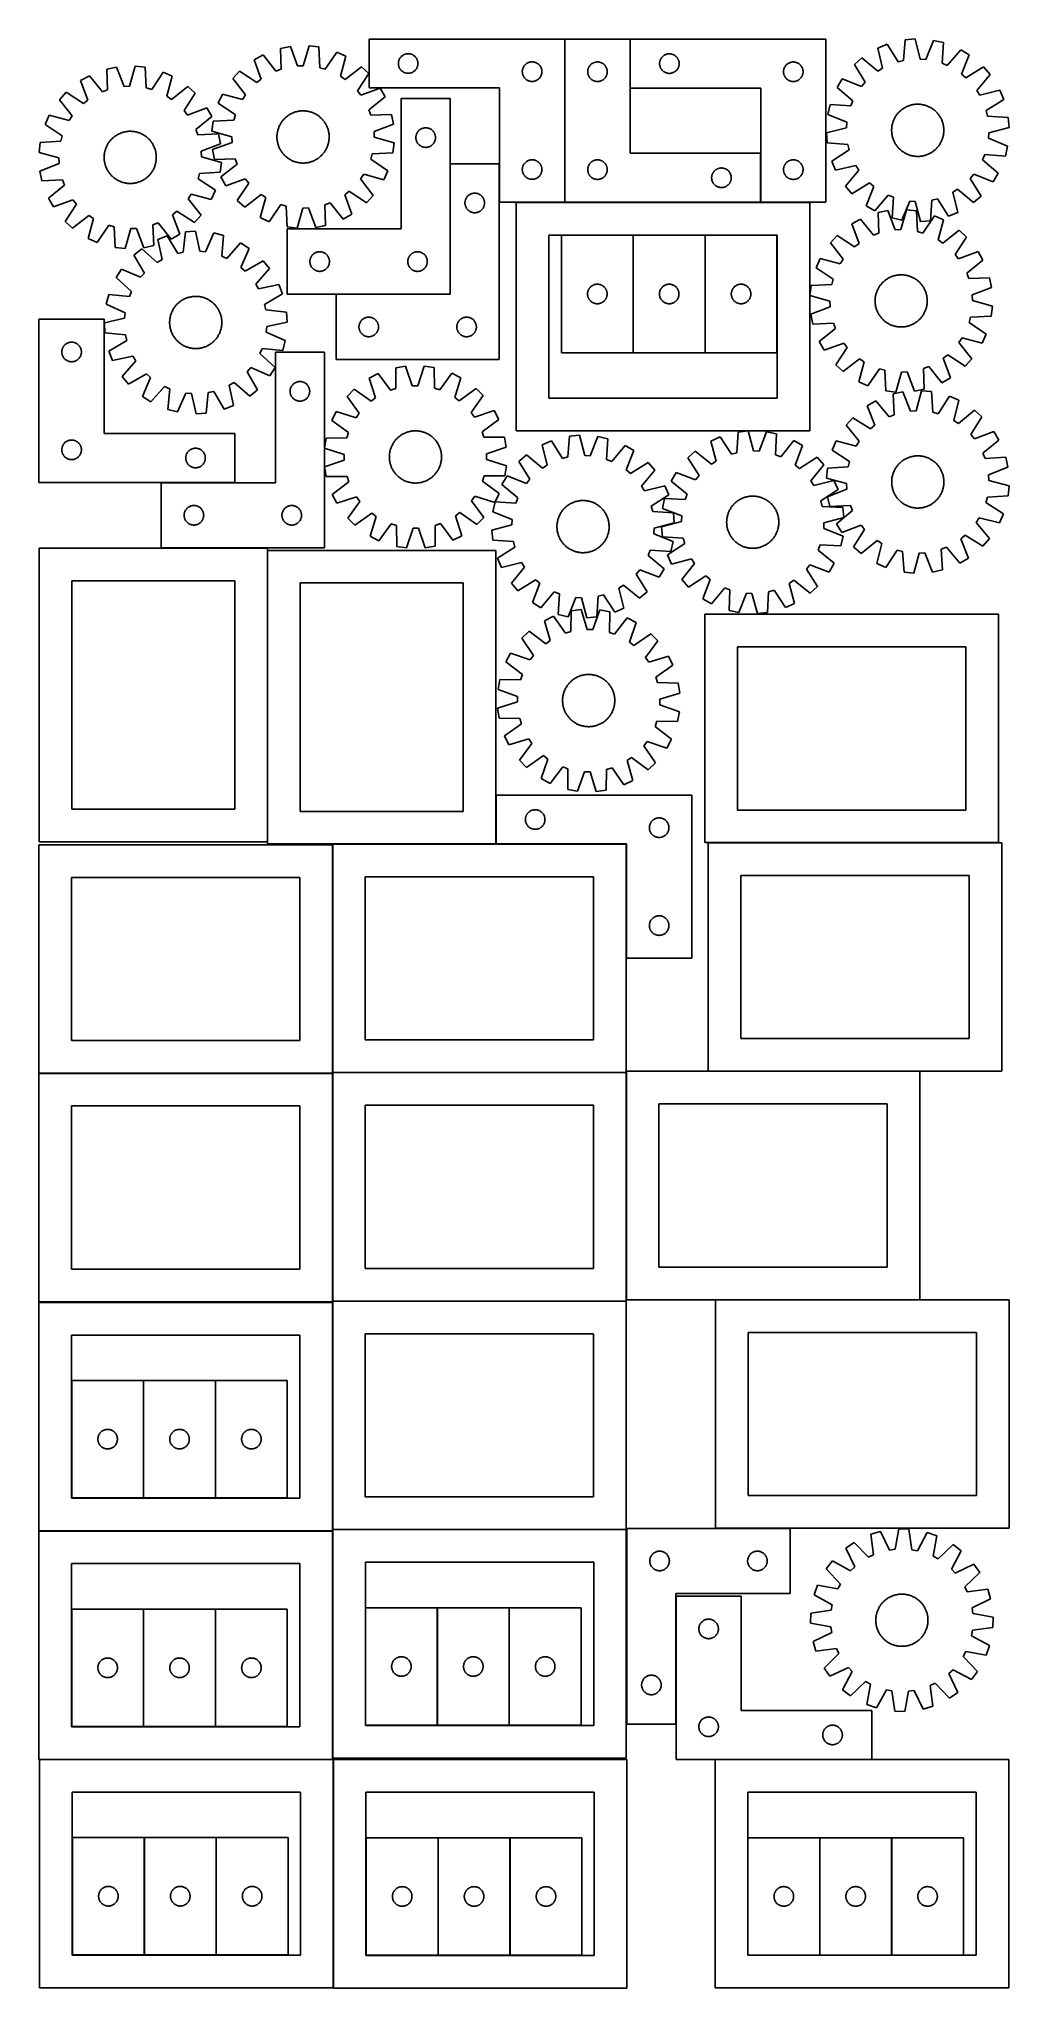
# Model space of a CAD drawing. Header units: millimetres. Extents: x 7 to 1493, y 7 to 2993.
import ezdxf

# ---------------------------------------------------------------- set-up
doc = ezdxf.new("R2010")
doc.units = ezdxf.units.MM
doc.layers.add('COMMON', color=5, linetype='CONTINUOUS', true_color=0x0000ff)
doc.layers.add('CUT', color=7, linetype='CONTINUOUS', true_color=0x000000)

msp = doc.modelspace()

# ---------------------------------------------------------------- linework, layer by layer
at = {"layer": 'COMMON'}
for p, q in [((812.522847, 2743.409736), (812.522847, 2993.274232)), ((912.722847, 2993.274232), (912.722847, 2918.274232)), ((1112.722847, 2818.274232), (1112.722847, 2743.274232)), ((636.918002, 2802.177503), (636.918002, 2602.377504)), ((1112.622847, 2743.174232), (812.622847, 2743.174232)), ((1188.008947, 2743.174232), (1112.822848, 2743.174232)), ((917.468819, 2512.678003), (917.468819, 2692.678003)), ((1027.66882, 2512.678003), (1027.66882, 2692.678003)), ((636.818002, 2602.277504), (462.018003, 2602.277504)), ((356.754663, 2213.402203), (194.002256, 2213.402203)), ((356.854663, 2209.77412), (356.854663, 1763.302202)), ((707.054665, 1759.77412), (707.054665, 1834.77412)), ((456.624735, 1758.46672), (456.624735, 1409.574119)), ((456.724736, 1759.674119), (706.954664, 1759.674119)), ((906.724736, 1759.67412), (707.154665, 1759.67412)), ((1032.436331, 1761.722597), (1477.349104, 1761.722597)), ((456.524735, 1408.36672), (6.524735, 1408.36672)), ((456.624736, 1059.374118), (456.624736, 1408.266719)), ((456.724736, 1409.474118), (906.724736, 1409.474118)), ((906.824736, 1409.374118), (906.824736, 1061.375454)), ((456.624735, 1057.096763), (456.624735, 709.174117)), ((906.724736, 1059.274118), (456.724736, 1059.274118)), ((1356.924737, 1061.275454), (1043.45043, 1061.275454)), ((166.864862, 937.707506), (166.864862, 757.707506)), ((277.064863, 937.707506), (277.064863, 757.707506)), ((6.563065, 706.996762), (456.524735, 706.996762)), ((456.849381, 709.074116), (906.724736, 709.074116)), ((1043.45043, 711.075452), (1157.803486, 711.075452)), ((982.903487, 410.975452), (982.903487, 606.893342)), ((166.903193, 407.285631), (166.903193, 587.285631)), ((277.103193, 587.285631), (277.103193, 407.285631)), ((617.189508, 589.272203), (617.189508, 409.272203)), ((727.389509, 589.272203), (727.389509, 409.272203)), ((7.585281, 356.796761), (456.563065, 356.796761)), ((457.685281, 356.52478), (457.685281, 6.696761)), ((1283.003487, 356.793342), (1043.016388, 356.793342)), ((168.015813, 237.188997), (168.015813, 57.188997)), ((278.215814, 237.188997), (278.215814, 57.188997)), ((618.389703, 236.867128), (618.389703, 56.867128)), ((728.589704, 236.867128), (728.589704, 56.867128)), ((1203.356515, 236.916841), (1203.356515, 56.916841)), ((1313.556516, 236.916841), (1313.556516, 56.916841))]:
    msp.add_line(p, q, dxfattribs=at)
at = {"layer": 'CUT'}
for p, q in [((812.422846, 2993.409736), (512.422846, 2993.409736)), ((512.422846, 2993.409736), (512.422846, 2918.409736)), ((812.422846, 2743.409736), (812.422846, 2993.409736)), ((912.622847, 2993.274232), (812.622847, 2993.274232)), ((812.622847, 2993.274232), (812.622847, 2743.274232)), ((912.622847, 2818.274232), (912.622847, 2993.274232)), ((1212.822848, 2993.274232), (912.822848, 2993.274232)), ((912.822848, 2993.274232), (912.822848, 2918.274232)), ((1212.822848, 2743.274232), (1212.822848, 2993.274232)), ((1334.1611, 2992.199809), (1331.660618, 2960.534017)), ((1349.493164, 2993.487584), (1334.1611, 2992.199809)), ((1357.240714, 2962.682548), (1349.493164, 2993.487584)), ((1377.955411, 2991.398013), (1365.792044, 2962.054748)), ((1392.935015, 2987.884892), (1377.955411, 2991.398013)), ((1390.784093, 2956.193438), (1392.935015, 2987.884892)), ((350.028323, 2969.215879), (336.586734, 2961.728942)), ((336.586734, 2961.728942), (347.347362, 2931.842764)), ((369.773381, 2944.334009), (350.028323, 2969.215879)), ((391.92326, 2981.998636), (376.825958, 2979.031815)), ((376.825958, 2979.031815), (377.824586, 2947.283154)), ((403.013004, 2952.233013), (391.92326, 2981.998636)), ((420.442616, 2983.053222), (411.581492, 2952.549858)), ((435.717801, 2981.209513), (420.442616, 2983.053222)), ((437.066692, 2949.473804), (435.717801, 2981.209513)), ((463.167205, 2973.399518), (445.313718, 2947.127333)), ((477.125032, 2966.925755), (463.167205, 2973.399518)), ((468.60103, 2936.326472), (477.125032, 2966.925755)), ((557.442734, 2956.681917), (557.502347, 2957.452051)), ((557.502347, 2957.452051), (557.601527, 2958.218094)), ((557.601527, 2958.218094), (557.74001, 2958.978017)), ((557.74001, 2958.978017), (557.91743, 2959.729802)), ((557.91743, 2959.729802), (558.133315, 2960.471458)), ((558.133315, 2960.471458), (558.387093, 2961.201017)), ((558.387093, 2961.201017), (558.678092, 2961.916544)), ((558.678092, 2961.916544), (559.005539, 2962.616143)), ((559.005539, 2962.616143), (559.368567, 2963.297957)), ((559.368567, 2963.297957), (559.766212, 2963.960179)), ((559.766212, 2963.960179), (560.19742, 2964.601052)), ((560.19742, 2964.601052), (560.661048, 2965.218878)), ((560.661048, 2965.218878), (561.155867, 2965.812017)), ((561.155867, 2965.812017), (561.680563, 2966.378898)), ((561.680563, 2966.378898), (562.233745, 2966.918016)), ((562.233745, 2966.918016), (562.813948, 2967.427942)), ((562.813948, 2967.427942), (563.419631, 2967.907324)), ((563.419631, 2967.907324), (564.04919, 2968.354891)), ((564.04919, 2968.354891), (564.700954, 2968.769455)), ((564.700954, 2968.769455), (565.373194, 2969.149918)), ((565.373194, 2969.149918), (566.06413, 2969.49527)), ((566.06413, 2969.49527), (566.771927, 2969.804595)), ((566.771927, 2969.804595), (567.49471, 2970.077074)), ((567.49471, 2970.077074), (568.230561, 2970.311984)), ((568.230561, 2970.311984), (568.977529, 2970.508701)), ((568.977529, 2970.508701), (569.733634, 2970.666705)), ((569.733634, 2970.666705), (570.49687, 2970.785576)), ((570.49687, 2970.785576), (571.265214, 2970.864999)), ((571.265214, 2970.864999), (572.036627, 2970.904763)), ((572.036627, 2970.904763), (572.809064, 2970.904763)), ((572.809064, 2970.904763), (573.580477, 2970.864999)), ((573.580477, 2970.864999), (574.348821, 2970.785576)), ((574.348821, 2970.785576), (575.112057, 2970.666705)), ((575.112057, 2970.666705), (575.868162, 2970.508701)), ((575.868162, 2970.508701), (576.61513, 2970.311984)), ((576.61513, 2970.311984), (577.350981, 2970.077074)), ((577.350981, 2970.077074), (578.073764, 2969.804595)), ((578.073764, 2969.804595), (578.781561, 2969.49527)), ((578.781561, 2969.49527), (579.472497, 2969.149918)), ((579.472497, 2969.149918), (580.144738, 2968.769455)), ((580.144738, 2968.769455), (580.796501, 2968.354891)), ((580.796501, 2968.354891), (581.42606, 2967.907324)), ((581.42606, 2967.907324), (582.031743, 2967.427942)), ((582.031743, 2967.427942), (582.611946, 2966.918016)), ((582.611946, 2966.918016), (583.165128, 2966.378898)), ((583.165128, 2966.378898), (583.689825, 2965.812017)), ((583.689825, 2965.812017), (584.184643, 2965.218878)), ((584.184643, 2965.218878), (584.648271, 2964.601052)), ((584.648271, 2964.601052), (585.079479, 2963.960179)), ((585.079479, 2963.960179), (585.477124, 2963.297957)), ((585.477124, 2963.297957), (585.840152, 2962.616143)), ((585.840152, 2962.616143), (586.167599, 2961.916544)), ((586.167599, 2961.916544), (586.458598, 2961.201017)), ((586.458598, 2961.201017), (586.712376, 2960.471458)), ((586.712376, 2960.471458), (586.928261, 2959.729802)), ((586.928261, 2959.729802), (587.105681, 2958.978017)), ((587.105681, 2958.978017), (587.244164, 2958.218094)), ((587.244164, 2958.218094), (587.343344, 2957.452051)), ((587.343344, 2957.452051), (587.402957, 2956.681917)), ((756.06413, 2956.99527), (756.771927, 2957.304595)), ((756.771927, 2957.304595), (757.49471, 2957.577074)), ((757.49471, 2957.577074), (758.230561, 2957.811984)), ((758.230561, 2957.811984), (758.977529, 2958.008701)), ((758.977529, 2958.008701), (759.733634, 2958.166705)), ((759.733634, 2958.166705), (760.49687, 2958.285576)), ((760.49687, 2958.285576), (761.265214, 2958.364999)), ((761.265214, 2958.364999), (762.036627, 2958.404763)), ((762.036627, 2958.404763), (762.809064, 2958.404763)), ((762.809064, 2958.404763), (763.580477, 2958.364999)), ((763.580477, 2958.364999), (764.348821, 2958.285576)), ((764.348821, 2958.285576), (765.112057, 2958.166705)), ((765.112057, 2958.166705), (765.868162, 2958.008701)), ((765.868162, 2958.008701), (766.61513, 2957.811984)), ((766.61513, 2957.811984), (767.350981, 2957.577074)), ((767.350981, 2957.577074), (768.073764, 2957.304595)), ((768.073764, 2957.304595), (768.781561, 2956.99527)), ((856.264131, 2956.859766), (856.971928, 2957.169091)), ((856.971928, 2957.169091), (857.694711, 2957.44157)), ((857.694711, 2957.44157), (858.430562, 2957.67648)), ((858.430562, 2957.67648), (859.17753, 2957.873197)), ((859.17753, 2957.873197), (859.933635, 2958.031201)), ((859.933635, 2958.031201), (860.696871, 2958.150072)), ((860.696871, 2958.150072), (861.465215, 2958.229495)), ((861.465215, 2958.229495), (862.236628, 2958.269259)), ((862.236628, 2958.269259), (863.009065, 2958.269259)), ((863.009065, 2958.269259), (863.780478, 2958.229495)), ((863.780478, 2958.229495), (864.548822, 2958.150072)), ((864.548822, 2958.150072), (865.312058, 2958.031201)), ((865.312058, 2958.031201), (866.068163, 2957.873197)), ((866.068163, 2957.873197), (866.815131, 2957.67648)), ((866.815131, 2957.67648), (867.550982, 2957.44157)), ((867.550982, 2957.44157), (868.273765, 2957.169091)), ((868.273765, 2957.169091), (868.981562, 2956.859766)), ((957.842736, 2956.546413), (957.902349, 2957.316547)), ((957.902349, 2957.316547), (958.001529, 2958.08259)), ((958.001529, 2958.08259), (958.140012, 2958.842513)), ((958.140012, 2958.842513), (958.317432, 2959.594298)), ((958.317432, 2959.594298), (958.533317, 2960.335954)), ((958.533317, 2960.335954), (958.787095, 2961.065513)), ((958.787095, 2961.065513), (959.078094, 2961.78104)), ((959.078094, 2961.78104), (959.405541, 2962.480639)), ((959.405541, 2962.480639), (959.768569, 2963.162453)), ((959.768569, 2963.162453), (960.166214, 2963.824675)), ((960.166214, 2963.824675), (960.597422, 2964.465548)), ((960.597422, 2964.465548), (961.06105, 2965.083374)), ((961.06105, 2965.083374), (961.555869, 2965.676513)), ((961.555869, 2965.676513), (962.080565, 2966.243394)), ((962.080565, 2966.243394), (962.633747, 2966.782512)), ((962.633747, 2966.782512), (963.21395, 2967.292438)), ((963.21395, 2967.292438), (963.819633, 2967.77182)), ((963.819633, 2967.77182), (964.449192, 2968.219387)), ((964.449192, 2968.219387), (965.100956, 2968.633951)), ((965.100956, 2968.633951), (965.773196, 2969.014414)), ((965.773196, 2969.014414), (966.464132, 2969.359766)), ((966.464132, 2969.359766), (967.171929, 2969.669091)), ((967.171929, 2969.669091), (967.894712, 2969.94157)), ((967.894712, 2969.94157), (968.630563, 2970.17648)), ((968.630563, 2970.17648), (969.377531, 2970.373197)), ((969.377531, 2970.373197), (970.133636, 2970.531201)), ((970.133636, 2970.531201), (970.896872, 2970.650072)), ((970.896872, 2970.650072), (971.665216, 2970.729495)), ((971.665216, 2970.729495), (972.436629, 2970.769259)), ((972.436629, 2970.769259), (973.209066, 2970.769259)), ((973.209066, 2970.769259), (973.980479, 2970.729495)), ((973.980479, 2970.729495), (974.748823, 2970.650072)), ((974.748823, 2970.650072), (975.512059, 2970.531201)), ((975.512059, 2970.531201), (976.268164, 2970.373197)), ((976.268164, 2970.373197), (977.015132, 2970.17648)), ((977.015132, 2970.17648), (977.750983, 2969.94157)), ((977.750983, 2969.94157), (978.473766, 2969.669091)), ((978.473766, 2969.669091), (979.181563, 2969.359766)), ((979.181563, 2969.359766), (979.872499, 2969.014414)), ((979.872499, 2969.014414), (980.54474, 2968.633951)), ((980.54474, 2968.633951), (981.196503, 2968.219387)), ((981.196503, 2968.219387), (981.826062, 2967.77182)), ((981.826062, 2967.77182), (982.431745, 2967.292438)), ((982.431745, 2967.292438), (983.011948, 2966.782512)), ((983.011948, 2966.782512), (983.56513, 2966.243394)), ((983.56513, 2966.243394), (984.089827, 2965.676513)), ((984.089827, 2965.676513), (984.584645, 2965.083374)), ((984.584645, 2965.083374), (985.048273, 2964.465548)), ((985.048273, 2964.465548), (985.479481, 2963.824675)), ((985.479481, 2963.824675), (985.877126, 2963.162453)), ((985.877126, 2963.162453), (986.240154, 2962.480639)), ((986.240154, 2962.480639), (986.567601, 2961.78104)), ((986.567601, 2961.78104), (986.8586, 2961.065513)), ((986.8586, 2961.065513), (987.112378, 2960.335954)), ((987.112378, 2960.335954), (987.328263, 2959.594298)), ((987.328263, 2959.594298), (987.505683, 2958.842513)), ((987.505683, 2958.842513), (987.644166, 2958.08259)), ((987.644166, 2958.08259), (987.743346, 2957.316547)), ((987.743346, 2957.316547), (987.802959, 2956.546413)), ((1156.464132, 2956.859766), (1157.171929, 2957.169091)), ((1157.171929, 2957.169091), (1157.894712, 2957.44157)), ((1157.894712, 2957.44157), (1158.630563, 2957.67648)), ((1158.630563, 2957.67648), (1159.377531, 2957.873197)), ((1159.377531, 2957.873197), (1160.133636, 2958.031201)), ((1160.133636, 2958.031201), (1160.896872, 2958.150072)), ((1160.896872, 2958.150072), (1161.665216, 2958.229495)), ((1161.665216, 2958.229495), (1162.436629, 2958.269259)), ((1162.436629, 2958.269259), (1163.209066, 2958.269259)), ((1163.209066, 2958.269259), (1163.980479, 2958.229495)), ((1163.980479, 2958.229495), (1164.748823, 2958.150072)), ((1164.748823, 2958.150072), (1165.512059, 2958.031201)), ((1165.512059, 2958.031201), (1166.268164, 2957.873197)), ((1166.268164, 2957.873197), (1167.015132, 2957.67648)), ((1167.015132, 2957.67648), (1167.750983, 2957.44157)), ((1167.750983, 2957.44157), (1168.473766, 2957.169091)), ((1168.473766, 2957.169091), (1169.181563, 2956.859766)), ((1268.007807, 2964.389983), (1256.360842, 2954.33619)), ((1292.382452, 2944.022081), (1268.007807, 2964.389983)), ((1306.446182, 2985.39179), (1292.262467, 2979.429175)), ((1292.262467, 2979.429175), (1299.669635, 2948.540526)), ((1323.333819, 2958.488584), (1306.446182, 2985.39179)), ((1331.660618, 2960.534017), (1323.333819, 2958.488584)), ((1365.792044, 2962.054748), (1357.240714, 2962.682548)), ((1419.358508, 2977.102275), (1398.72289, 2952.953858)), ((1432.519343, 2969.132145), (1419.358508, 2977.102275)), ((1420.680497, 2939.656453), (1432.519343, 2969.132145)), ((83.76128, 2937.243225), (70.400696, 2929.612672)), ((70.400696, 2929.612672), (81.480979, 2899.843526)), ((103.771849, 2912.57438), (83.76128, 2937.243225)), ((125.516825, 2950.474212), (110.452184, 2947.345773)), ((110.452184, 2947.345773), (111.790988, 2915.609637)), ((136.924914, 2920.829141), (125.516825, 2950.474212)), ((154.023242, 2951.834364), (145.489515, 2921.237792)), ((169.317308, 2950.154456), (154.023242, 2951.834364)), ((171.006215, 2918.435025), (169.317308, 2950.154456)), ((196.848832, 2942.63907), (179.277914, 2916.177067)), ((210.875233, 2936.315257), (196.848832, 2942.63907)), ((202.679635, 2905.626383), (210.875233, 2936.315257)), ((314.13396, 2944.112507), (303.66384, 2932.838327)), ((303.66384, 2932.838327), (323.133142, 2907.7401)), ((340.601547, 2926.550001), (314.13396, 2944.112507)), ((347.347362, 2931.842764), (340.601547, 2926.550001)), ((377.824586, 2947.283154), (369.773381, 2944.334009)), ((411.581492, 2952.549858), (403.013004, 2952.233013)), ((445.313718, 2947.127333), (437.066692, 2949.473804)), ((475.719319, 2931.546374), (468.60103, 2936.326472)), ((500.817546, 2951.015676), (475.719319, 2931.546374)), ((494.529219, 2914.07797), (512.091726, 2940.545556)), ((512.091726, 2940.545556), (500.817546, 2951.015676)), ((557.422846, 2955.909736), (557.442734, 2956.681917)), ((557.442734, 2955.137554), (557.422846, 2955.909736)), ((557.502347, 2954.367421), (557.442734, 2955.137554)), ((557.601527, 2953.601377), (557.502347, 2954.367421)), ((557.74001, 2952.841455), (557.601527, 2953.601377)), ((557.91743, 2952.089669), (557.74001, 2952.841455)), ((558.133315, 2951.348013), (557.91743, 2952.089669)), ((558.387093, 2950.618454), (558.133315, 2951.348013)), ((558.678092, 2949.902927), (558.387093, 2950.618454)), ((559.005539, 2949.203329), (558.678092, 2949.902927)), ((559.368567, 2948.521515), (559.005539, 2949.203329)), ((559.766212, 2947.859293), (559.368567, 2948.521515)), ((560.19742, 2947.218419), (559.766212, 2947.859293)), ((560.661048, 2946.600593), (560.19742, 2947.218419)), ((561.155867, 2946.007454), (560.661048, 2946.600593)), ((561.680563, 2945.440573), (561.155867, 2946.007454)), ((562.233745, 2944.901455), (561.680563, 2945.440573)), ((562.813948, 2944.391529), (562.233745, 2944.901455)), ((563.419631, 2943.912147), (562.813948, 2944.391529)), ((564.04919, 2943.46458), (563.419631, 2943.912147)), ((564.700954, 2943.050016), (564.04919, 2943.46458)), ((565.373194, 2942.669554), (564.700954, 2943.050016)), ((566.06413, 2942.324202), (565.373194, 2942.669554)), ((566.771927, 2942.014876), (566.06413, 2942.324202)), ((567.49471, 2941.742397), (566.771927, 2942.014876)), ((568.230561, 2941.507488), (567.49471, 2941.742397)), ((568.977529, 2941.31077), (568.230561, 2941.507488)), ((569.733634, 2941.152766), (568.977529, 2941.31077)), ((570.49687, 2941.033896), (569.733634, 2941.152766)), ((571.265214, 2940.954473), (570.49687, 2941.033896)), ((572.036627, 2940.914709), (571.265214, 2940.954473)), ((572.809064, 2940.914709), (572.036627, 2940.914709)), ((573.580477, 2940.954473), (572.809064, 2940.914709)), ((574.348821, 2941.033896), (573.580477, 2940.954473)), ((575.112057, 2941.152766), (574.348821, 2941.033896)), ((575.868162, 2941.31077), (575.112057, 2941.152766)), ((576.61513, 2941.507488), (575.868162, 2941.31077)), ((577.350981, 2941.742397), (576.61513, 2941.507488)), ((578.073764, 2942.014876), (577.350981, 2941.742397)), ((578.781561, 2942.324202), (578.073764, 2942.014876)), ((579.472497, 2942.669554), (578.781561, 2942.324202)), ((580.144738, 2943.050016), (579.472497, 2942.669554)), ((580.796501, 2943.46458), (580.144738, 2943.050016)), ((581.42606, 2943.912147), (580.796501, 2943.46458)), ((582.031743, 2944.391529), (581.42606, 2943.912147)), ((582.611946, 2944.901455), (582.031743, 2944.391529)), ((583.165128, 2945.440573), (582.611946, 2944.901455)), ((583.689825, 2946.007454), (583.165128, 2945.440573)), ((584.184643, 2946.600593), (583.689825, 2946.007454)), ((584.648271, 2947.218419), (584.184643, 2946.600593)), ((585.079479, 2947.859293), (584.648271, 2947.218419)), ((585.477124, 2948.521515), (585.079479, 2947.859293)), ((585.840152, 2949.203329), (585.477124, 2948.521515)), ((586.167599, 2949.902927), (585.840152, 2949.203329)), ((586.458598, 2950.618454), (586.167599, 2949.902927)), ((586.712376, 2951.348013), (586.458598, 2950.618454)), ((586.928261, 2952.089669), (586.712376, 2951.348013)), ((587.105681, 2952.841455), (586.928261, 2952.089669)), ((587.244164, 2953.601377), (587.105681, 2952.841455)), ((587.343344, 2954.367421), (587.244164, 2953.601377)), ((587.402957, 2955.137554), (587.343344, 2954.367421)), ((587.402957, 2956.681917), (587.422846, 2955.909736)), ((587.422846, 2955.909736), (587.402957, 2955.137554)), ((747.422846, 2943.409736), (747.442734, 2944.181917)), ((747.442734, 2942.637554), (747.422846, 2943.409736)), ((747.442734, 2944.181917), (747.502347, 2944.952051)), ((747.502347, 2941.867421), (747.442734, 2942.637554)), ((747.502347, 2944.952051), (747.601527, 2945.718094)), ((747.601527, 2941.101377), (747.502347, 2941.867421)), ((747.601527, 2945.718094), (747.74001, 2946.478017)), ((747.74001, 2940.341455), (747.601527, 2941.101377)), ((747.74001, 2946.478017), (747.91743, 2947.229802)), ((747.91743, 2939.589669), (747.74001, 2940.341455)), ((747.91743, 2947.229802), (748.133315, 2947.971458)), ((748.133315, 2938.848013), (747.91743, 2939.589669)), ((748.133315, 2947.971458), (748.387093, 2948.701017)), ((748.387093, 2938.118454), (748.133315, 2938.848013)), ((748.387093, 2948.701017), (748.678092, 2949.416544)), ((748.678092, 2937.402927), (748.387093, 2938.118454)), ((748.678092, 2949.416544), (749.005539, 2950.116143)), ((749.005539, 2936.703329), (748.678092, 2937.402927)), ((749.005539, 2950.116143), (749.368567, 2950.797957)), ((749.368567, 2936.021515), (749.005539, 2936.703329)), ((749.368567, 2950.797957), (749.766212, 2951.460179)), ((749.766212, 2935.359293), (749.368567, 2936.021515)), ((749.766212, 2951.460179), (750.19742, 2952.101052)), ((750.19742, 2934.718419), (749.766212, 2935.359293)), ((750.19742, 2952.101052), (750.661048, 2952.718878)), ((750.661048, 2934.100593), (750.19742, 2934.718419)), ((750.661048, 2952.718878), (751.155867, 2953.312017)), ((751.155867, 2933.507454), (750.661048, 2934.100593)), ((751.155867, 2953.312017), (751.680563, 2953.878898)), ((751.680563, 2932.940573), (751.155867, 2933.507454)), ((751.680563, 2953.878898), (752.233745, 2954.418016)), ((752.233745, 2932.401455), (751.680563, 2932.940573)), ((752.233745, 2954.418016), (752.813948, 2954.927942)), ((752.813948, 2931.891529), (752.233745, 2932.401455)), ((752.813948, 2954.927942), (753.419631, 2955.407324)), ((753.419631, 2931.412147), (752.813948, 2931.891529)), ((753.419631, 2955.407324), (754.04919, 2955.854891)), ((754.04919, 2930.96458), (753.419631, 2931.412147)), ((754.04919, 2955.854891), (754.700954, 2956.269455)), ((754.700954, 2930.550016), (754.04919, 2930.96458)), ((754.700954, 2956.269455), (755.373194, 2956.649918)), ((755.373194, 2930.169554), (754.700954, 2930.550016)), ((755.373194, 2956.649918), (756.06413, 2956.99527)), ((756.06413, 2929.824202), (755.373194, 2930.169554)), ((756.771927, 2929.514876), (756.06413, 2929.824202)), ((757.49471, 2929.242397), (756.771927, 2929.514876)), ((758.230561, 2929.007488), (757.49471, 2929.242397)), ((758.977529, 2928.81077), (758.230561, 2929.007488)), ((759.733634, 2928.652766), (758.977529, 2928.81077)), ((760.49687, 2928.533896), (759.733634, 2928.652766)), ((761.265214, 2928.454473), (760.49687, 2928.533896)), ((762.036627, 2928.414709), (761.265214, 2928.454473)), ((762.809064, 2928.414709), (762.036627, 2928.414709)), ((763.580477, 2928.454473), (762.809064, 2928.414709)), ((764.348821, 2928.533896), (763.580477, 2928.454473)), ((765.112057, 2928.652766), (764.348821, 2928.533896)), ((765.868162, 2928.81077), (765.112057, 2928.652766)), ((766.61513, 2929.007488), (765.868162, 2928.81077)), ((767.350981, 2929.242397), (766.61513, 2929.007488)), ((768.073764, 2929.514876), (767.350981, 2929.242397)), ((768.781561, 2929.824202), (768.073764, 2929.514876)), ((768.781561, 2956.99527), (769.472497, 2956.649918)), ((769.472497, 2930.169554), (768.781561, 2929.824202)), ((769.472497, 2956.649918), (770.144738, 2956.269455)), ((770.144738, 2930.550016), (769.472497, 2930.169554)), ((770.144738, 2956.269455), (770.796501, 2955.854891)), ((770.796501, 2930.96458), (770.144738, 2930.550016)), ((770.796501, 2955.854891), (771.42606, 2955.407324)), ((771.42606, 2931.412147), (770.796501, 2930.96458)), ((771.42606, 2955.407324), (772.031743, 2954.927942)), ((772.031743, 2931.891529), (771.42606, 2931.412147)), ((772.031743, 2954.927942), (772.611946, 2954.418016)), ((772.611946, 2932.401455), (772.031743, 2931.891529)), ((772.611946, 2954.418016), (773.165128, 2953.878898)), ((773.165128, 2932.940573), (772.611946, 2932.401455)), ((773.165128, 2953.878898), (773.689825, 2953.312017)), ((773.689825, 2933.507454), (773.165128, 2932.940573)), ((773.689825, 2953.312017), (774.184643, 2952.718878)), ((774.184643, 2934.100593), (773.689825, 2933.507454)), ((774.184643, 2952.718878), (774.648271, 2952.101052)), ((774.648271, 2934.718419), (774.184643, 2934.100593)), ((774.648271, 2952.101052), (775.079479, 2951.460179)), ((775.079479, 2935.359293), (774.648271, 2934.718419)), ((775.079479, 2951.460179), (775.477124, 2950.797957)), ((775.477124, 2936.021515), (775.079479, 2935.359293)), ((775.477124, 2950.797957), (775.840152, 2950.116143)), ((775.840152, 2936.703329), (775.477124, 2936.021515)), ((775.840152, 2950.116143), (776.167599, 2949.416544)), ((776.167599, 2937.402927), (775.840152, 2936.703329)), ((776.167599, 2949.416544), (776.458598, 2948.701017)), ((776.458598, 2938.118454), (776.167599, 2937.402927)), ((776.458598, 2948.701017), (776.712376, 2947.971458)), ((776.712376, 2938.848013), (776.458598, 2938.118454)), ((776.712376, 2947.971458), (776.928261, 2947.229802)), ((776.928261, 2939.589669), (776.712376, 2938.848013)), ((776.928261, 2947.229802), (777.105681, 2946.478017)), ((777.105681, 2940.341455), (776.928261, 2939.589669)), ((777.105681, 2946.478017), (777.244164, 2945.718094)), ((777.244164, 2941.101377), (777.105681, 2940.341455)), ((777.244164, 2945.718094), (777.343344, 2944.952051)), ((777.343344, 2941.867421), (777.244164, 2941.101377)), ((777.343344, 2944.952051), (777.402957, 2944.181917)), ((777.402957, 2942.637554), (777.343344, 2941.867421)), ((777.402957, 2944.181917), (777.422846, 2943.409736)), ((777.422846, 2943.409736), (777.402957, 2942.637554)), ((847.622847, 2943.274232), (847.642735, 2944.046413)), ((847.642735, 2942.50205), (847.622847, 2943.274232)), ((847.642735, 2944.046413), (847.702348, 2944.816547)), ((847.702348, 2941.731917), (847.642735, 2942.50205)), ((847.702348, 2944.816547), (847.801528, 2945.58259)), ((847.801528, 2940.965873), (847.702348, 2941.731917)), ((847.801528, 2945.58259), (847.940011, 2946.342513)), ((847.940011, 2940.205951), (847.801528, 2940.965873)), ((847.940011, 2946.342513), (848.117431, 2947.094298)), ((848.117431, 2939.454165), (847.940011, 2940.205951)), ((848.117431, 2947.094298), (848.333316, 2947.835954)), ((848.333316, 2938.712509), (848.117431, 2939.454165)), ((848.333316, 2947.835954), (848.587094, 2948.565513)), ((848.587094, 2937.98295), (848.333316, 2938.712509)), ((848.587094, 2948.565513), (848.878093, 2949.28104)), ((848.878093, 2937.267423), (848.587094, 2937.98295)), ((848.878093, 2949.28104), (849.20554, 2949.980639)), ((849.20554, 2936.567825), (848.878093, 2937.267423)), ((849.20554, 2949.980639), (849.568568, 2950.662453)), ((849.568568, 2935.886011), (849.20554, 2936.567825)), ((849.568568, 2950.662453), (849.966213, 2951.324675)), ((849.966213, 2935.223789), (849.568568, 2935.886011)), ((849.966213, 2951.324675), (850.397421, 2951.965548)), ((850.397421, 2934.582915), (849.966213, 2935.223789)), ((850.397421, 2951.965548), (850.861049, 2952.583374)), ((850.861049, 2933.965089), (850.397421, 2934.582915)), ((850.861049, 2952.583374), (851.355868, 2953.176513)), ((851.355868, 2933.37195), (850.861049, 2933.965089)), ((851.355868, 2953.176513), (851.880564, 2953.743394)), ((851.880564, 2932.805069), (851.355868, 2933.37195)), ((851.880564, 2953.743394), (852.433746, 2954.282512)), ((852.433746, 2932.265951), (851.880564, 2932.805069)), ((852.433746, 2954.282512), (853.013949, 2954.792438)), ((853.013949, 2931.756025), (852.433746, 2932.265951)), ((853.013949, 2954.792438), (853.619632, 2955.27182)), ((853.619632, 2931.276643), (853.013949, 2931.756025)), ((853.619632, 2955.27182), (854.249191, 2955.719387)), ((854.249191, 2930.829076), (853.619632, 2931.276643)), ((854.249191, 2955.719387), (854.900955, 2956.133951)), ((854.900955, 2930.414512), (854.249191, 2930.829076)), ((854.900955, 2956.133951), (855.573195, 2956.514414)), ((855.573195, 2930.03405), (854.900955, 2930.414512)), ((855.573195, 2956.514414), (856.264131, 2956.859766)), ((856.264131, 2929.688698), (855.573195, 2930.03405)), ((856.971928, 2929.379372), (856.264131, 2929.688698)), ((857.694711, 2929.106893), (856.971928, 2929.379372)), ((858.430562, 2928.871984), (857.694711, 2929.106893)), ((859.17753, 2928.675266), (858.430562, 2928.871984)), ((859.933635, 2928.517262), (859.17753, 2928.675266)), ((860.696871, 2928.398392), (859.933635, 2928.517262)), ((861.465215, 2928.318969), (860.696871, 2928.398392)), ((862.236628, 2928.279205), (861.465215, 2928.318969)), ((863.009065, 2928.279205), (862.236628, 2928.279205)), ((863.780478, 2928.318969), (863.009065, 2928.279205)), ((864.548822, 2928.398392), (863.780478, 2928.318969)), ((865.312058, 2928.517262), (864.548822, 2928.398392)), ((866.068163, 2928.675266), (865.312058, 2928.517262)), ((866.815131, 2928.871984), (866.068163, 2928.675266)), ((867.550982, 2929.106893), (866.815131, 2928.871984)), ((868.273765, 2929.379372), (867.550982, 2929.106893)), ((868.981562, 2929.688698), (868.273765, 2929.379372)), ((868.981562, 2956.859766), (869.672498, 2956.514414)), ((869.672498, 2930.03405), (868.981562, 2929.688698)), ((869.672498, 2956.514414), (870.344739, 2956.133951)), ((870.344739, 2930.414512), (869.672498, 2930.03405)), ((870.344739, 2956.133951), (870.996502, 2955.719387)), ((870.996502, 2930.829076), (870.344739, 2930.414512)), ((870.996502, 2955.719387), (871.626061, 2955.27182)), ((871.626061, 2931.276643), (870.996502, 2930.829076)), ((871.626061, 2955.27182), (872.231744, 2954.792438)), ((872.231744, 2931.756025), (871.626061, 2931.276643)), ((872.231744, 2954.792438), (872.811947, 2954.282512)), ((872.811947, 2932.265951), (872.231744, 2931.756025)), ((872.811947, 2954.282512), (873.365129, 2953.743394)), ((873.365129, 2932.805069), (872.811947, 2932.265951)), ((873.365129, 2953.743394), (873.889826, 2953.176513)), ((873.889826, 2933.37195), (873.365129, 2932.805069)), ((873.889826, 2953.176513), (874.384644, 2952.583374)), ((874.384644, 2933.965089), (873.889826, 2933.37195)), ((874.384644, 2952.583374), (874.848272, 2951.965548)), ((874.848272, 2934.582915), (874.384644, 2933.965089)), ((874.848272, 2951.965548), (875.27948, 2951.324675)), ((875.27948, 2935.223789), (874.848272, 2934.582915)), ((875.27948, 2951.324675), (875.677125, 2950.662453)), ((875.677125, 2935.886011), (875.27948, 2935.223789)), ((875.677125, 2950.662453), (876.040153, 2949.980639)), ((876.040153, 2936.567825), (875.677125, 2935.886011)), ((876.040153, 2949.980639), (876.3676, 2949.28104)), ((876.3676, 2937.267423), (876.040153, 2936.567825)), ((876.3676, 2949.28104), (876.658599, 2948.565513)), ((876.658599, 2937.98295), (876.3676, 2937.267423)), ((876.658599, 2948.565513), (876.912377, 2947.835954)), ((876.912377, 2938.712509), (876.658599, 2937.98295)), ((876.912377, 2947.835954), (877.128262, 2947.094298)), ((877.128262, 2939.454165), (876.912377, 2938.712509)), ((877.128262, 2947.094298), (877.305682, 2946.342513)), ((877.305682, 2940.205951), (877.128262, 2939.454165)), ((877.305682, 2946.342513), (877.444165, 2945.58259)), ((877.444165, 2940.965873), (877.305682, 2940.205951)), ((877.444165, 2945.58259), (877.543345, 2944.816547)), ((877.543345, 2941.731917), (877.444165, 2940.965873)), ((877.543345, 2944.816547), (877.602958, 2944.046413)), ((877.602958, 2942.50205), (877.543345, 2941.731917)), ((877.602958, 2944.046413), (877.622847, 2943.274232)), ((877.622847, 2943.274232), (877.602958, 2942.50205)), ((957.822848, 2955.774232), (957.842736, 2956.546413)), ((957.842736, 2955.00205), (957.822848, 2955.774232)), ((957.902349, 2954.231917), (957.842736, 2955.00205)), ((958.001529, 2953.465873), (957.902349, 2954.231917)), ((958.140012, 2952.705951), (958.001529, 2953.465873)), ((958.317432, 2951.954165), (958.140012, 2952.705951)), ((958.533317, 2951.212509), (958.317432, 2951.954165)), ((958.787095, 2950.48295), (958.533317, 2951.212509)), ((959.078094, 2949.767423), (958.787095, 2950.48295)), ((959.405541, 2949.067825), (959.078094, 2949.767423)), ((959.768569, 2948.386011), (959.405541, 2949.067825)), ((960.166214, 2947.723789), (959.768569, 2948.386011)), ((960.597422, 2947.082915), (960.166214, 2947.723789)), ((961.06105, 2946.465089), (960.597422, 2947.082915)), ((961.555869, 2945.87195), (961.06105, 2946.465089)), ((962.080565, 2945.305069), (961.555869, 2945.87195)), ((962.633747, 2944.765951), (962.080565, 2945.305069)), ((963.21395, 2944.256025), (962.633747, 2944.765951)), ((963.819633, 2943.776643), (963.21395, 2944.256025)), ((964.449192, 2943.329076), (963.819633, 2943.776643)), ((965.100956, 2942.914512), (964.449192, 2943.329076)), ((965.773196, 2942.53405), (965.100956, 2942.914512)), ((966.464132, 2942.188698), (965.773196, 2942.53405)), ((967.171929, 2941.879372), (966.464132, 2942.188698)), ((967.894712, 2941.606893), (967.171929, 2941.879372)), ((968.630563, 2941.371984), (967.894712, 2941.606893)), ((969.377531, 2941.175266), (968.630563, 2941.371984)), ((970.133636, 2941.017262), (969.377531, 2941.175266)), ((970.896872, 2940.898392), (970.133636, 2941.017262)), ((971.665216, 2940.818969), (970.896872, 2940.898392)), ((972.436629, 2940.779205), (971.665216, 2940.818969)), ((973.209066, 2940.779205), (972.436629, 2940.779205)), ((973.980479, 2940.818969), (973.209066, 2940.779205)), ((974.748823, 2940.898392), (973.980479, 2940.818969)), ((975.512059, 2941.017262), (974.748823, 2940.898392)), ((976.268164, 2941.175266), (975.512059, 2941.017262)), ((977.015132, 2941.371984), (976.268164, 2941.175266)), ((977.750983, 2941.606893), (977.015132, 2941.371984)), ((978.473766, 2941.879372), (977.750983, 2941.606893)), ((979.181563, 2942.188698), (978.473766, 2941.879372)), ((979.872499, 2942.53405), (979.181563, 2942.188698)), ((980.54474, 2942.914512), (979.872499, 2942.53405)), ((981.196503, 2943.329076), (980.54474, 2942.914512)), ((981.826062, 2943.776643), (981.196503, 2943.329076)), ((982.431745, 2944.256025), (981.826062, 2943.776643)), ((983.011948, 2944.765951), (982.431745, 2944.256025)), ((983.56513, 2945.305069), (983.011948, 2944.765951)), ((984.089827, 2945.87195), (983.56513, 2945.305069)), ((984.584645, 2946.465089), (984.089827, 2945.87195)), ((985.048273, 2947.082915), (984.584645, 2946.465089)), ((985.479481, 2947.723789), (985.048273, 2947.082915)), ((985.877126, 2948.386011), (985.479481, 2947.723789)), ((986.240154, 2949.067825), (985.877126, 2948.386011)), ((986.567601, 2949.767423), (986.240154, 2949.067825)), ((986.8586, 2950.48295), (986.567601, 2949.767423)), ((987.112378, 2951.212509), (986.8586, 2950.48295)), ((987.328263, 2951.954165), (987.112378, 2951.212509)), ((987.505683, 2952.705951), (987.328263, 2951.954165)), ((987.644166, 2953.465873), (987.505683, 2952.705951)), ((987.743346, 2954.231917), (987.644166, 2953.465873)), ((987.802959, 2955.00205), (987.743346, 2954.231917)), ((987.802959, 2956.546413), (987.822848, 2955.774232)), ((987.822848, 2955.774232), (987.802959, 2955.00205)), ((1147.822848, 2943.274232), (1147.842736, 2944.046413)), ((1147.842736, 2942.50205), (1147.822848, 2943.274232)), ((1147.842736, 2944.046413), (1147.902349, 2944.816547)), ((1147.902349, 2941.731917), (1147.842736, 2942.50205)), ((1147.902349, 2944.816547), (1148.001529, 2945.58259)), ((1148.001529, 2940.965873), (1147.902349, 2941.731917)), ((1148.001529, 2945.58259), (1148.140012, 2946.342513)), ((1148.140012, 2940.205951), (1148.001529, 2940.965873)), ((1148.140012, 2946.342513), (1148.317432, 2947.094298)), ((1148.317432, 2939.454165), (1148.140012, 2940.205951)), ((1148.317432, 2947.094298), (1148.533317, 2947.835954)), ((1148.533317, 2938.712509), (1148.317432, 2939.454165)), ((1148.533317, 2947.835954), (1148.787095, 2948.565513)), ((1148.787095, 2937.98295), (1148.533317, 2938.712509)), ((1148.787095, 2948.565513), (1149.078094, 2949.28104)), ((1149.078094, 2937.267423), (1148.787095, 2937.98295)), ((1149.078094, 2949.28104), (1149.405541, 2949.980639)), ((1149.405541, 2936.567825), (1149.078094, 2937.267423)), ((1149.405541, 2949.980639), (1149.768569, 2950.662453)), ((1149.768569, 2935.886011), (1149.405541, 2936.567825)), ((1149.768569, 2950.662453), (1150.166214, 2951.324675)), ((1150.166214, 2935.223789), (1149.768569, 2935.886011)), ((1150.166214, 2951.324675), (1150.597422, 2951.965548)), ((1150.597422, 2934.582915), (1150.166214, 2935.223789)), ((1150.597422, 2951.965548), (1151.06105, 2952.583374)), ((1151.06105, 2933.965089), (1150.597422, 2934.582915)), ((1151.06105, 2952.583374), (1151.555869, 2953.176513)), ((1151.555869, 2933.37195), (1151.06105, 2933.965089)), ((1151.555869, 2953.176513), (1152.080565, 2953.743394)), ((1152.080565, 2932.805069), (1151.555869, 2933.37195)), ((1152.080565, 2953.743394), (1152.633747, 2954.282512)), ((1152.633747, 2932.265951), (1152.080565, 2932.805069)), ((1152.633747, 2954.282512), (1153.21395, 2954.792438)), ((1153.21395, 2931.756025), (1152.633747, 2932.265951)), ((1153.21395, 2954.792438), (1153.819633, 2955.27182)), ((1153.819633, 2931.276643), (1153.21395, 2931.756025)), ((1153.819633, 2955.27182), (1154.449192, 2955.719387)), ((1154.449192, 2930.829076), (1153.819633, 2931.276643)), ((1154.449192, 2955.719387), (1155.100956, 2956.133951)), ((1155.100956, 2930.414512), (1154.449192, 2930.829076)), ((1155.100956, 2956.133951), (1155.773196, 2956.514414)), ((1155.773196, 2930.03405), (1155.100956, 2930.414512)), ((1155.773196, 2956.514414), (1156.464132, 2956.859766)), ((1156.464132, 2929.688698), (1155.773196, 2930.03405)), ((1157.171929, 2929.379372), (1156.464132, 2929.688698)), ((1157.894712, 2929.106893), (1157.171929, 2929.379372)), ((1158.630563, 2928.871984), (1157.894712, 2929.106893)), ((1159.377531, 2928.675266), (1158.630563, 2928.871984)), ((1160.133636, 2928.517262), (1159.377531, 2928.675266)), ((1160.896872, 2928.398392), (1160.133636, 2928.517262)), ((1161.665216, 2928.318969), (1160.896872, 2928.398392)), ((1162.436629, 2928.279205), (1161.665216, 2928.318969)), ((1163.209066, 2928.279205), (1162.436629, 2928.279205)), ((1163.980479, 2928.318969), (1163.209066, 2928.279205)), ((1164.748823, 2928.398392), (1163.980479, 2928.318969)), ((1165.512059, 2928.517262), (1164.748823, 2928.398392)), ((1166.268164, 2928.675266), (1165.512059, 2928.517262)), ((1167.015132, 2928.871984), (1166.268164, 2928.675266)), ((1167.750983, 2929.106893), (1167.015132, 2928.871984)), ((1168.473766, 2929.379372), (1167.750983, 2929.106893)), ((1169.181563, 2929.688698), (1168.473766, 2929.379372)), ((1169.181563, 2956.859766), (1169.872499, 2956.514414)), ((1169.872499, 2930.03405), (1169.181563, 2929.688698)), ((1169.872499, 2956.514414), (1170.54474, 2956.133951)), ((1170.54474, 2930.414512), (1169.872499, 2930.03405)), ((1170.54474, 2956.133951), (1171.196503, 2955.719387)), ((1171.196503, 2930.829076), (1170.54474, 2930.414512)), ((1171.196503, 2955.719387), (1171.826062, 2955.27182)), ((1171.826062, 2931.276643), (1171.196503, 2930.829076)), ((1171.826062, 2955.27182), (1172.431745, 2954.792438)), ((1172.431745, 2931.756025), (1171.826062, 2931.276643)), ((1172.431745, 2954.792438), (1173.011948, 2954.282512)), ((1173.011948, 2932.265951), (1172.431745, 2931.756025)), ((1173.011948, 2954.282512), (1173.56513, 2953.743394)), ((1173.56513, 2932.805069), (1173.011948, 2932.265951)), ((1173.56513, 2953.743394), (1174.089827, 2953.176513)), ((1174.089827, 2933.37195), (1173.56513, 2932.805069)), ((1174.089827, 2953.176513), (1174.584645, 2952.583374)), ((1174.584645, 2933.965089), (1174.089827, 2933.37195)), ((1174.584645, 2952.583374), (1175.048273, 2951.965548)), ((1175.048273, 2934.582915), (1174.584645, 2933.965089)), ((1175.048273, 2951.965548), (1175.479481, 2951.324675)), ((1175.479481, 2935.223789), (1175.048273, 2934.582915)), ((1175.479481, 2951.324675), (1175.877126, 2950.662453)), ((1175.877126, 2935.886011), (1175.479481, 2935.223789)), ((1175.877126, 2950.662453), (1176.240154, 2949.980639)), ((1176.240154, 2936.567825), (1175.877126, 2935.886011)), ((1176.240154, 2949.980639), (1176.567601, 2949.28104)), ((1176.567601, 2937.267423), (1176.240154, 2936.567825)), ((1176.567601, 2949.28104), (1176.8586, 2948.565513)), ((1176.8586, 2937.98295), (1176.567601, 2937.267423)), ((1176.8586, 2948.565513), (1177.112378, 2947.835954)), ((1177.112378, 2938.712509), (1176.8586, 2937.98295)), ((1177.112378, 2947.835954), (1177.328263, 2947.094298)), ((1177.328263, 2939.454165), (1177.112378, 2938.712509)), ((1177.328263, 2947.094298), (1177.505683, 2946.342513)), ((1177.505683, 2940.205951), (1177.328263, 2939.454165)), ((1177.505683, 2946.342513), (1177.644166, 2945.58259)), ((1177.644166, 2940.965873), (1177.505683, 2940.205951)), ((1177.644166, 2945.58259), (1177.743346, 2944.816547)), ((1177.743346, 2941.731917), (1177.644166, 2940.965873)), ((1177.743346, 2944.816547), (1177.802959, 2944.046413)), ((1177.802959, 2942.50205), (1177.743346, 2941.731917)), ((1177.802959, 2944.046413), (1177.822848, 2943.274232)), ((1177.822848, 2943.274232), (1177.802959, 2942.50205)), ((1237.940655, 2932.537967), (1229.970526, 2919.377132)), ((1267.416348, 2920.699121), (1237.940655, 2932.537967)), ((1256.360842, 2954.33619), (1272.950594, 2927.24828)), ((1272.950594, 2927.24828), (1267.416348, 2920.699121)), ((1299.669635, 2948.540526), (1292.382452, 2944.022081)), ((1398.72289, 2952.953858), (1390.784093, 2956.193438)), ((1427.229657, 2934.122206), (1420.680497, 2939.656453)), ((1454.317567, 2950.711959), (1427.229657, 2934.122206)), ((1444.003458, 2914.690348), (1464.37136, 2939.064994)), ((1464.37136, 2939.064994), (1454.317567, 2950.711959)), ((48.137997, 2911.756635), (37.789297, 2900.370901)), ((37.789297, 2900.370901), (57.526445, 2875.482756)), ((74.792271, 2894.478775), (48.137997, 2911.756635)), ((81.480979, 2899.843526), (74.792271, 2894.478775)), ((111.790988, 2915.609637), (103.771849, 2912.57438)), ((145.489515, 2921.237792), (136.924914, 2920.829141)), ((179.277914, 2916.177067), (171.006215, 2918.435025)), ((209.848741, 2900.922843), (202.679635, 2905.626383)), ((234.736886, 2920.659991), (209.848741, 2900.922843)), ((228.84476, 2883.657016), (246.12262, 2910.31129)), ((246.12262, 2910.31129), (234.736886, 2920.659991)), ((287.753761, 2909.145813), (281.279998, 2895.187986)), ((318.353044, 2900.621811), (287.753761, 2909.145813)), ((323.133142, 2907.7401), (318.353044, 2900.621811)), ((499.821983, 2907.332154), (494.529219, 2914.07797)), ((529.708161, 2918.092782), (499.821983, 2907.332154)), ((512.313228, 2884.906135), (537.195098, 2904.651193)), ((512.422846, 2918.409736), (712.422846, 2918.409736)), ((537.195098, 2904.651193), (529.708161, 2918.092782)), ((636.818002, 2902.377504), (561.818002, 2902.377504)), ((561.818002, 2902.377504), (561.818002, 2702.377504)), ((636.818002, 2602.377504), (636.818002, 2902.377504)), ((712.422846, 2918.409736), (712.422846, 2743.409736)), ((912.822848, 2918.274232), (1112.822848, 2918.274232)), ((1112.822848, 2918.274232), (1112.822848, 2743.274232)), ((1229.970526, 2919.377132), (1254.118942, 2898.741514)), ((1254.118942, 2898.741514), (1250.879363, 2890.802717)), ((1448.521902, 2907.403166), (1444.003458, 2914.690348)), ((1479.410551, 2914.810333), (1448.521902, 2907.403166)), ((1458.469961, 2883.738981), (1485.373166, 2900.626618)), ((1485.373166, 2900.626618), (1479.410551, 2914.810333)), ((22.134031, 2876.509248), (15.810217, 2862.482847)), ((52.822904, 2868.313651), (22.134031, 2876.509248)), ((57.526445, 2875.482756), (52.822904, 2868.313651)), ((234.209511, 2876.968308), (228.84476, 2883.657016)), ((263.978657, 2888.048592), (234.209511, 2876.968308)), ((246.940365, 2854.677439), (271.60921, 2874.688007)), ((271.60921, 2874.688007), (263.978657, 2888.048592)), ((273.470003, 2867.738582), (271.626294, 2852.463397)), ((305.205713, 2869.087473), (273.470003, 2867.738582)), ((281.279998, 2895.187986), (307.552184, 2877.334499)), ((307.552184, 2877.334499), (305.205713, 2869.087473)), ((379.397517, 2867.440747), (380.169978, 2868.431864)), ((380.169978, 2868.431864), (380.973189, 2869.398227)), ((380.973189, 2869.398227), (381.806358, 2870.338885)), ((381.806358, 2870.338885), (382.668662, 2871.252908)), ((382.668662, 2871.252908), (383.559251, 2872.139394)), ((383.559251, 2872.139394), (384.477246, 2872.997469)), ((384.477246, 2872.997469), (385.421741, 2873.826285)), ((385.421741, 2873.826285), (386.391803, 2874.625025)), ((386.391803, 2874.625025), (387.386476, 2875.392901)), ((387.386476, 2875.392901), (388.404778, 2876.129154)), ((388.404778, 2876.129154), (389.445703, 2876.833058)), ((389.445703, 2876.833058), (390.508225, 2877.503919)), ((390.508225, 2877.503919), (391.591295, 2878.141074)), ((391.591295, 2878.141074), (392.693844, 2878.743895)), ((392.693844, 2878.743895), (393.814784, 2879.311786)), ((393.814784, 2879.311786), (394.953008, 2879.844187)), ((394.953008, 2879.844187), (396.107394, 2880.340574)), ((396.107394, 2880.340574), (397.276803, 2880.800455)), ((397.276803, 2880.800455), (398.460079, 2881.223377)), ((398.460079, 2881.223377), (399.656057, 2881.608923)), ((399.656057, 2881.608923), (400.863554, 2881.956712)), ((400.863554, 2881.956712), (402.081379, 2882.266401)), ((402.081379, 2882.266401), (403.308332, 2882.537685)), ((403.308332, 2882.537685), (404.5432, 2882.770295)), ((404.5432, 2882.770295), (405.784765, 2882.964002)), ((405.784765, 2882.964002), (407.031802, 2883.118615)), ((407.031802, 2883.118615), (408.283081, 2883.233982)), ((408.283081, 2883.233982), (409.537365, 2883.309988)), ((409.537365, 2883.309988), (410.793418, 2883.346558)), ((410.793418, 2883.346558), (412.050001, 2883.343657)), ((412.050001, 2883.343657), (413.305871, 2883.301287)), ((413.305871, 2883.301287), (414.559792, 2883.21949)), ((414.559792, 2883.21949), (415.810524, 2883.098347)), ((415.810524, 2883.098347), (417.056834, 2882.937977)), ((417.056834, 2882.937977), (418.297491, 2882.738538)), ((418.297491, 2882.738538), (419.531272, 2882.500229)), ((419.531272, 2882.500229), (420.756959, 2882.223282)), ((420.756959, 2882.223282), (421.973342, 2881.907973)), ((421.973342, 2881.907973), (423.17922, 2881.554612)), ((423.17922, 2881.554612), (424.373404, 2881.163547)), ((424.373404, 2881.163547), (425.554715, 2880.735166)), ((425.554715, 2880.735166), (426.721987, 2880.269889)), ((426.721987, 2880.269889), (427.874069, 2879.768178)), ((427.874069, 2879.768178), (429.009823, 2879.230526)), ((429.009823, 2879.230526), (430.128129, 2878.657465)), ((430.128129, 2878.657465), (431.227882, 2878.049559)), ((431.227882, 2878.049559), (432.307999, 2877.40741)), ((432.307999, 2877.40741), (433.367411, 2876.73165)), ((433.367411, 2876.73165), (434.405075, 2876.022946)), ((434.405075, 2876.022946), (435.419966, 2875.281999)), ((435.419966, 2875.281999), (436.411082, 2874.509539)), ((436.411082, 2874.509539), (437.377446, 2873.706328)), ((437.377446, 2873.706328), (438.318104, 2872.873159)), ((438.318104, 2872.873159), (439.232127, 2872.010854)), ((439.232127, 2872.010854), (440.118613, 2871.120265)), ((440.118613, 2871.120265), (440.976687, 2870.20227)), ((440.976687, 2870.20227), (441.805504, 2869.257775)), ((441.805504, 2869.257775), (442.604244, 2868.287713)), ((442.604244, 2868.287713), (443.372119, 2867.29304)), ((515.262373, 2876.85493), (512.313228, 2884.906135)), ((547.011034, 2877.853559), (515.262373, 2876.85493)), ((549.977855, 2862.756257), (547.011034, 2877.853559)), ((1219.187908, 2892.953639), (1215.674787, 2877.974035)), ((1215.674787, 2877.974035), (1245.018052, 2865.810667)), ((1250.879363, 2890.802717), (1219.187908, 2892.953639)), ((1315.927189, 2867.192966), (1316.374413, 2868.367274)), ((1316.374413, 2868.367274), (1316.858302, 2869.526954)), ((1316.858302, 2869.526954), (1317.378379, 2870.670863)), ((1317.378379, 2870.670863), (1317.93413, 2871.797871)), ((1317.93413, 2871.797871), (1318.525007, 2872.906866)), ((1318.525007, 2872.906866), (1319.150427, 2873.996755)), ((1319.150427, 2873.996755), (1319.809773, 2875.06646)), ((1319.809773, 2875.06646), (1320.502393, 2876.114928)), ((1320.502393, 2876.114928), (1321.227605, 2877.141122)), ((1321.227605, 2877.141122), (1321.984693, 2878.14403)), ((1321.984693, 2878.14403), (1322.772909, 2879.122663)), ((1322.772909, 2879.122663), (1323.591475, 2880.076054)), ((1323.591475, 2880.076054), (1324.439585, 2881.003264)), ((1324.439585, 2881.003264), (1325.3164, 2881.903376)), ((1325.3164, 2881.903376), (1326.221057, 2882.775502)), ((1326.221057, 2882.775502), (1327.15266, 2883.618782)), ((1327.15266, 2883.618782), (1328.110292, 2884.432384)), ((1328.110292, 2884.432384), (1329.093008, 2885.215504)), ((1329.093008, 2885.215504), (1330.099837, 2885.96737)), ((1330.099837, 2885.96737), (1331.129786, 2886.687239)), ((1331.129786, 2886.687239), (1332.181838, 2887.374402)), ((1332.181838, 2887.374402), (1333.254955, 2888.02818)), ((1333.254955, 2888.02818), (1334.348079, 2888.647928)), ((1334.348079, 2888.647928), (1335.46013, 2889.233035)), ((1335.46013, 2889.233035), (1336.590011, 2889.782922)), ((1336.590011, 2889.782922), (1337.736606, 2890.297048)), ((1337.736606, 2890.297048), (1338.898785, 2890.774904)), ((1338.898785, 2890.774904), (1340.075401, 2891.21602)), ((1340.075401, 2891.21602), (1341.265291, 2891.61996)), ((1341.265291, 2891.61996), (1342.467283, 2891.986325)), ((1342.467283, 2891.986325), (1343.680189, 2892.314753)), ((1343.680189, 2892.314753), (1344.902813, 2892.604922)), ((1344.902813, 2892.604922), (1346.133948, 2892.856543)), ((1346.133948, 2892.856543), (1347.372379, 2893.06937)), ((1347.372379, 2893.06937), (1348.616884, 2893.243192)), ((1348.616884, 2893.243192), (1349.866235, 2893.377837)), ((1349.866235, 2893.377837), (1351.119199, 2893.473172)), ((1351.119199, 2893.473172), (1352.374539, 2893.529104)), ((1352.374539, 2893.529104), (1353.631016, 2893.545577)), ((1353.631016, 2893.545577), (1354.887391, 2893.522575)), ((1354.887391, 2893.522575), (1356.142423, 2893.460121)), ((1356.142423, 2893.460121), (1357.394875, 2893.358276)), ((1357.394875, 2893.358276), (1358.643509, 2893.21714)), ((1358.643509, 2893.21714), (1359.887094, 2893.036854)), ((1359.887094, 2893.036854), (1361.124402, 2892.817595)), ((1361.124402, 2892.817595), (1362.354213, 2892.55958)), ((1362.354213, 2892.55958), (1363.575313, 2892.263062)), ((1363.575313, 2892.263062), (1364.786496, 2891.928335)), ((1364.786496, 2891.928335), (1365.986567, 2891.555729)), ((1365.986567, 2891.555729), (1367.174343, 2891.145611)), ((1367.174343, 2891.145611), (1368.34865, 2890.698387)), ((1368.34865, 2890.698387), (1369.50833, 2890.214498)), ((1369.50833, 2890.214498), (1370.652239, 2889.694422)), ((1370.652239, 2889.694422), (1371.779247, 2889.13867)), ((1371.779247, 2889.13867), (1372.888243, 2888.547793)), ((1372.888243, 2888.547793), (1373.978131, 2887.922373)), ((1373.978131, 2887.922373), (1375.047837, 2887.263028)), ((1375.047837, 2887.263028), (1376.096304, 2886.570407)), ((1376.096304, 2886.570407), (1377.122498, 2885.845195)), ((1377.122498, 2885.845195), (1378.125407, 2885.088108)), ((1378.125407, 2885.088108), (1379.104039, 2884.299892)), ((1379.104039, 2884.299892), (1380.057431, 2883.481325)), ((1380.057431, 2883.481325), (1380.98464, 2882.633215)), ((1380.98464, 2882.633215), (1381.884752, 2881.7564)), ((1381.884752, 2881.7564), (1382.756878, 2880.851744)), ((1382.756878, 2880.851744), (1383.600158, 2879.92014)), ((1383.600158, 2879.92014), (1384.41376, 2878.962508)), ((1384.41376, 2878.962508), (1385.19688, 2877.979792)), ((1385.19688, 2877.979792), (1385.948746, 2876.972963)), ((1385.948746, 2876.972963), (1386.668616, 2875.943015)), ((1386.668616, 2875.943015), (1387.355779, 2874.890962)), ((1387.355779, 2874.890962), (1388.009557, 2873.817845)), ((1388.009557, 2873.817845), (1388.629305, 2872.724721)), ((1388.629305, 2872.724721), (1389.214411, 2871.61267)), ((1389.214411, 2871.61267), (1389.764299, 2870.48279)), ((1389.764299, 2870.48279), (1390.278424, 2869.336194)), ((1390.278424, 2869.336194), (1390.756281, 2868.174015)), ((1390.756281, 2868.174015), (1391.197396, 2866.997399)), ((1460.515394, 2875.412182), (1458.469961, 2883.738981)), ((1492.181185, 2872.9117), (1460.515394, 2875.412182)), ((1493.46896, 2857.579636), (1492.181185, 2872.9117)), ((15.810217, 2862.482847), (42.27222, 2844.911929)), ((42.27222, 2844.911929), (40.014263, 2836.64023)), ((114.981249, 2836.788008), (115.774058, 2837.762924)), ((115.774058, 2837.762924), (116.597098, 2838.712456)), ((116.597098, 2838.712456), (117.449558, 2839.635667)), ((117.449558, 2839.635667), (118.330596, 2840.531647)), ((118.330596, 2840.531647), (119.239343, 2841.39951)), ((119.239343, 2841.39951), (120.174902, 2842.2384)), ((120.174902, 2842.2384), (121.136349, 2843.04749)), ((121.136349, 2843.04749), (122.122735, 2843.825981)), ((122.122735, 2843.825981), (123.133088, 2844.573104)), ((123.133088, 2844.573104), (124.166411, 2845.288123)), ((124.166411, 2845.288123), (125.221682, 2845.970332)), ((125.221682, 2845.970332), (126.297862, 2846.619057)), ((126.297862, 2846.619057), (127.393887, 2847.233658)), ((127.393887, 2847.233658), (128.508677, 2847.813529)), ((128.508677, 2847.813529), (129.641131, 2848.358098)), ((129.641131, 2848.358098), (130.790132, 2848.866827)), ((130.790132, 2848.866827), (131.954545, 2849.339213)), ((131.954545, 2849.339213), (133.133221, 2849.774792)), ((133.133221, 2849.774792), (134.324998, 2850.173132)), ((134.324998, 2850.173132), (135.528699, 2850.533842)), ((135.528699, 2850.533842), (136.743136, 2850.856564)), ((136.743136, 2850.856564), (137.96711, 2851.14098)), ((137.96711, 2851.14098), (139.199415, 2851.38681)), ((139.199415, 2851.38681), (140.438833, 2851.593812)), ((140.438833, 2851.593812), (141.684142, 2851.76178)), ((141.684142, 2851.76178), (142.934112, 2851.890549)), ((142.934112, 2851.890549), (144.18751, 2851.979992)), ((144.18751, 2851.979992), (145.443099, 2852.03002)), ((145.443099, 2852.03002), (146.69964, 2852.040585)), ((146.69964, 2852.040585), (147.955893, 2852.011676)), ((147.955893, 2852.011676), (149.210617, 2851.943322)), ((149.210617, 2851.943322), (150.462576, 2851.835589)), ((150.462576, 2851.835589), (151.710533, 2851.688584)), ((151.710533, 2851.688584), (152.953257, 2851.502453)), ((152.953257, 2851.502453), (154.189521, 2851.277378)), ((154.189521, 2851.277378), (155.418105, 2851.013583)), ((155.418105, 2851.013583), (156.637796, 2850.711327)), ((156.637796, 2850.711327), (157.847392, 2850.370909)), ((157.847392, 2850.370909), (159.045699, 2849.992664)), ((159.045699, 2849.992664), (160.231533, 2849.576966)), ((160.231533, 2849.576966), (161.403724, 2849.124226)), ((161.403724, 2849.124226), (162.561116, 2848.634889)), ((162.561116, 2848.634889), (163.702567, 2848.10944)), ((163.702567, 2848.10944), (164.826949, 2847.548396)), ((164.826949, 2847.548396), (165.933154, 2846.952311)), ((165.933154, 2846.952311), (167.02009, 2846.321773)), ((167.02009, 2846.321773), (168.086684, 2845.657405)), ((168.086684, 2845.657405), (169.131883, 2844.959862)), ((169.131883, 2844.959862), (170.154656, 2844.229833)), ((170.154656, 2844.229833), (171.153993, 2843.468038)), ((171.153993, 2843.468038), (172.128909, 2842.67523)), ((172.128909, 2842.67523), (173.078441, 2841.852189)), ((173.078441, 2841.852189), (174.001652, 2840.999729)), ((174.001652, 2840.999729), (174.897632, 2840.118691)), ((174.897632, 2840.118691), (175.765495, 2839.209944)), ((175.765495, 2839.209944), (176.604385, 2838.274386)), ((176.604385, 2838.274386), (177.413475, 2837.312939)), ((249.975622, 2846.6583), (246.940365, 2854.677439)), ((281.711758, 2847.997104), (249.975622, 2846.6583)), ((271.626294, 2852.463397), (302.129659, 2843.602273)), ((284.840197, 2832.932462), (281.711758, 2847.997104)), ((302.129659, 2843.602273), (302.446503, 2835.033786)), ((371.332958, 2842.8142), (371.33586, 2844.070782)), ((371.369529, 2841.558146), (371.332958, 2842.8142)), ((371.33586, 2844.070782), (371.37823, 2845.326652)), ((371.445535, 2840.303862), (371.369529, 2841.558146)), ((371.37823, 2845.326652), (371.460026, 2846.580573)), ((371.560901, 2839.052583), (371.445535, 2840.303862)), ((371.460026, 2846.580573), (371.58117, 2847.831305)), ((371.715514, 2837.805546), (371.560901, 2839.052583)), ((371.58117, 2847.831305), (371.74154, 2849.077615)), ((371.909221, 2836.563981), (371.715514, 2837.805546)), ((371.74154, 2849.077615), (371.940978, 2850.318272)), ((371.940978, 2850.318272), (372.179288, 2851.552053)), ((372.179288, 2851.552053), (372.456234, 2852.77774)), ((372.456234, 2852.77774), (372.771543, 2853.994123)), ((372.771543, 2853.994123), (373.124904, 2855.200001)), ((373.124904, 2855.200001), (373.515969, 2856.394185)), ((373.515969, 2856.394185), (373.944351, 2857.575496)), ((373.944351, 2857.575496), (374.409627, 2858.742768)), ((374.409627, 2858.742768), (374.911338, 2859.89485)), ((374.911338, 2859.89485), (375.44899, 2861.030604)), ((375.44899, 2861.030604), (376.022051, 2862.14891)), ((376.022051, 2862.14891), (376.629957, 2863.248664)), ((376.629957, 2863.248664), (377.272106, 2864.32878)), ((377.272106, 2864.32878), (377.947866, 2865.388192)), ((377.947866, 2865.388192), (378.65657, 2866.425856)), ((378.65657, 2866.425856), (379.397517, 2867.440747)), ((443.372119, 2867.29304), (444.108373, 2866.274739)), ((444.108373, 2866.274739), (444.812277, 2865.233813)), ((444.812277, 2865.233813), (445.483138, 2864.171291)), ((445.483138, 2864.171291), (446.120293, 2863.088222)), ((446.120293, 2863.088222), (446.723113, 2861.985673)), ((446.723113, 2861.985673), (447.291005, 2860.864733)), ((447.291005, 2860.864733), (447.823406, 2859.726508)), ((447.823406, 2859.726508), (448.319792, 2858.572122)), ((448.319792, 2858.572122), (448.779674, 2857.402713)), ((448.779674, 2857.402713), (449.202596, 2856.219437)), ((449.202596, 2856.219437), (449.588142, 2855.02346)), ((449.588142, 2855.02346), (449.935931, 2853.815962)), ((449.935931, 2853.815962), (450.24562, 2852.598137)), ((450.24562, 2852.598137), (450.516904, 2851.371184)), ((450.516904, 2851.371184), (450.749514, 2850.136316)), ((450.917196, 2837.622682), (450.717757, 2836.382025)), ((450.749514, 2850.136316), (450.943221, 2848.894751)), ((451.077566, 2838.868992), (450.917196, 2837.622682)), ((450.943221, 2848.894751), (451.097834, 2847.647714)), ((451.198709, 2840.119725), (451.077566, 2838.868992)), ((451.097834, 2847.647714), (451.213201, 2846.396436)), ((451.280506, 2841.373645), (451.198709, 2840.119725)), ((451.213201, 2846.396436), (451.289207, 2845.142151)), ((451.322876, 2842.629516), (451.280506, 2841.373645)), ((451.289207, 2845.142151), (451.325777, 2843.886098)), ((451.325777, 2843.886098), (451.322876, 2842.629516)), ((520.212232, 2851.666512), (549.977855, 2862.756257)), ((520.529077, 2843.098024), (520.212232, 2851.666512)), ((551.032441, 2834.236901), (520.529077, 2843.098024)), ((584.322975, 2842.763723), (584.362739, 2843.535136)), ((584.322975, 2841.991286), (584.322975, 2842.763723)), ((584.362739, 2841.219872), (584.322975, 2841.991286)), ((584.362739, 2843.535136), (584.442162, 2844.30348)), ((584.442162, 2840.451529), (584.362739, 2841.219872)), ((584.442162, 2844.30348), (584.561033, 2845.066716)), ((584.561033, 2839.688293), (584.442162, 2840.451529)), ((584.561033, 2845.066716), (584.719037, 2845.822821)), ((584.719037, 2838.932188), (584.561033, 2839.688293)), ((584.719037, 2845.822821), (584.915754, 2846.569789)), ((584.915754, 2838.18522), (584.719037, 2838.932188)), ((584.915754, 2846.569789), (585.150664, 2847.30564)), ((585.150664, 2837.449369), (584.915754, 2838.18522)), ((585.150664, 2847.30564), (585.423143, 2848.028423)), ((585.423143, 2848.028423), (585.732468, 2848.73622)), ((585.732468, 2848.73622), (586.07782, 2849.427156)), ((586.07782, 2849.427156), (586.458283, 2850.099396)), ((586.458283, 2850.099396), (586.872847, 2850.75116)), ((586.872847, 2850.75116), (587.320414, 2851.380719)), ((587.320414, 2851.380719), (587.799796, 2851.986402)), ((587.799796, 2851.986402), (588.309722, 2852.566605)), ((588.309722, 2852.566605), (588.84884, 2853.119787)), ((588.84884, 2853.119787), (589.415721, 2853.644483)), ((589.415721, 2853.644483), (590.00886, 2854.139302)), ((590.00886, 2854.139302), (590.626686, 2854.602929)), ((590.626686, 2854.602929), (591.267559, 2855.034138)), ((591.267559, 2855.034138), (591.929781, 2855.431783)), ((591.929781, 2855.431783), (592.611595, 2855.794811)), ((592.611595, 2855.794811), (593.311194, 2856.122258)), ((593.311194, 2856.122258), (594.026721, 2856.413257)), ((594.026721, 2856.413257), (594.75628, 2856.667035)), ((594.75628, 2856.667035), (595.497936, 2856.88292)), ((595.497936, 2856.88292), (596.249721, 2857.06034)), ((596.249721, 2857.06034), (597.009644, 2857.198823)), ((597.009644, 2857.198823), (597.775687, 2857.298003)), ((597.775687, 2857.298003), (598.545821, 2857.357616)), ((598.545821, 2857.357616), (599.318002, 2857.377504)), ((599.318002, 2857.377504), (600.090184, 2857.357616)), ((600.090184, 2857.357616), (600.860317, 2857.298003)), ((600.860317, 2857.298003), (601.626361, 2857.198823)), ((601.626361, 2857.198823), (602.386283, 2857.06034)), ((602.386283, 2857.06034), (603.138069, 2856.88292)), ((603.138069, 2856.88292), (603.879725, 2856.667035)), ((603.879725, 2856.667035), (604.609284, 2856.413257)), ((604.609284, 2856.413257), (605.324811, 2856.122258)), ((605.324811, 2856.122258), (606.024409, 2855.794811)), ((606.024409, 2855.794811), (606.706223, 2855.431783)), ((606.706223, 2855.431783), (607.368445, 2855.034138)), ((607.368445, 2855.034138), (608.009319, 2854.602929)), ((608.009319, 2854.602929), (608.627145, 2854.139302)), ((608.627145, 2854.139302), (609.220284, 2853.644483)), ((609.220284, 2853.644483), (609.787165, 2853.119787)), ((609.787165, 2853.119787), (610.326283, 2852.566605)), ((610.326283, 2852.566605), (610.836209, 2851.986402)), ((610.836209, 2851.986402), (611.315591, 2851.380719)), ((611.315591, 2851.380719), (611.763158, 2850.75116)), ((611.763158, 2850.75116), (612.177722, 2850.099396)), ((612.177722, 2850.099396), (612.558184, 2849.427156)), ((612.558184, 2849.427156), (612.903536, 2848.73622)), ((612.903536, 2848.73622), (613.212862, 2848.028423)), ((613.212862, 2848.028423), (613.485341, 2847.30564)), ((613.485341, 2847.30564), (613.72025, 2846.569789)), ((613.72025, 2838.18522), (613.485341, 2837.449369)), ((613.72025, 2846.569789), (613.916968, 2845.822821)), ((613.916968, 2838.932188), (613.72025, 2838.18522)), ((613.916968, 2845.822821), (614.074972, 2845.066716)), ((614.074972, 2839.688293), (613.916968, 2838.932188)), ((614.074972, 2845.066716), (614.193842, 2844.30348)), ((614.193842, 2840.451529), (614.074972, 2839.688293)), ((614.193842, 2844.30348), (614.273265, 2843.535136)), ((614.273265, 2841.219872), (614.193842, 2840.451529)), ((614.273265, 2843.535136), (614.313029, 2842.763723)), ((614.313029, 2841.991286), (614.273265, 2841.219872)), ((614.313029, 2842.763723), (614.313029, 2841.991286)), ((1244.390252, 2857.259338), (1213.585217, 2849.511788)), ((1213.585217, 2849.511788), (1214.872992, 2834.179724)), ((1245.018052, 2865.810667), (1244.390252, 2857.259338)), ((1313.527223, 2853.64964), (1313.550225, 2854.906014)), ((1313.543696, 2852.393162), (1313.527223, 2853.64964)), ((1313.599628, 2851.137822), (1313.543696, 2852.393162)), ((1313.550225, 2854.906014), (1313.61268, 2856.161047)), ((1313.694964, 2849.884858), (1313.599628, 2851.137822)), ((1313.61268, 2856.161047), (1313.714525, 2857.413498)), ((1313.829609, 2848.635508), (1313.694964, 2849.884858)), ((1313.714525, 2857.413498), (1313.85566, 2858.662132)), ((1314.00343, 2847.391003), (1313.829609, 2848.635508)), ((1313.85566, 2858.662132), (1314.035946, 2859.905717)), ((1314.216257, 2846.152571), (1314.00343, 2847.391003)), ((1314.035946, 2859.905717), (1314.255205, 2861.143026)), ((1314.467879, 2844.921436), (1314.216257, 2846.152571)), ((1314.255205, 2861.143026), (1314.513221, 2862.372837)), ((1314.758047, 2843.698813), (1314.467879, 2844.921436)), ((1314.513221, 2862.372837), (1314.809738, 2863.593936)), ((1315.086476, 2842.485906), (1314.758047, 2843.698813)), ((1314.809738, 2863.593936), (1315.144465, 2864.80512)), ((1315.452841, 2841.283915), (1315.086476, 2842.485906)), ((1315.144465, 2864.80512), (1315.517071, 2866.005191)), ((1315.85678, 2840.094024), (1315.452841, 2841.283915)), ((1315.517071, 2866.005191), (1315.927189, 2867.192966)), ((1316.297896, 2838.917409), (1315.85678, 2840.094024)), ((1316.775753, 2837.75523), (1316.297896, 2838.917409)), ((1317.289878, 2836.608634), (1316.775753, 2837.75523)), ((1390.679764, 2838.72415), (1390.195875, 2837.56447)), ((1391.126988, 2839.898457), (1390.679764, 2838.72415)), ((1391.537105, 2841.086233), (1391.126988, 2839.898457)), ((1391.197396, 2866.997399), (1391.601336, 2865.807509)), ((1391.909711, 2842.286304), (1391.537105, 2841.086233)), ((1391.601336, 2865.807509), (1391.967701, 2864.605517)), ((1392.244438, 2843.497487), (1391.909711, 2842.286304)), ((1391.967701, 2864.605517), (1392.29613, 2863.392611)), ((1392.540956, 2844.718587), (1392.244438, 2843.497487)), ((1392.29613, 2863.392611), (1392.586298, 2862.169987)), ((1392.798972, 2845.948398), (1392.540956, 2844.718587)), ((1392.586298, 2862.169987), (1392.83792, 2860.938852)), ((1393.018231, 2847.185706), (1392.798972, 2845.948398)), ((1392.83792, 2860.938852), (1393.050746, 2859.700421)), ((1393.198517, 2848.429291), (1393.018231, 2847.185706)), ((1393.050746, 2859.700421), (1393.224568, 2858.455916)), ((1393.339652, 2849.677926), (1393.198517, 2848.429291)), ((1393.224568, 2858.455916), (1393.359213, 2857.206565)), ((1393.441497, 2850.930377), (1393.339652, 2849.677926)), ((1393.359213, 2857.206565), (1393.454548, 2855.953602)), ((1393.503951, 2852.185409), (1393.441497, 2850.930377)), ((1393.454548, 2855.953602), (1393.51048, 2854.698262)), ((1393.526953, 2853.441784), (1393.503951, 2852.185409)), ((1393.51048, 2854.698262), (1393.526953, 2853.441784)), ((1462.036124, 2841.280757), (1462.663924, 2849.832086)), ((1491.37939, 2829.117389), (1462.036124, 2841.280757)), ((1462.663924, 2849.832086), (1493.46896, 2857.579636)), ((8.294831, 2834.951323), (6.614923, 2819.657257)), ((6.614923, 2819.657257), (37.211496, 2811.12353)), ((40.014263, 2836.64023), (8.294831, 2834.951323)), ((37.211496, 2811.12353), (37.620146, 2802.55893)), ((106.408702, 2812.333655), (106.437611, 2813.589908)), ((106.419267, 2811.077114), (106.408702, 2812.333655)), ((106.469296, 2809.821525), (106.419267, 2811.077114)), ((106.437611, 2813.589908), (106.505966, 2814.844633)), ((106.558739, 2808.568127), (106.469296, 2809.821525)), ((106.505966, 2814.844633), (106.613699, 2816.096591)), ((106.687508, 2807.318157), (106.558739, 2808.568127)), ((106.613699, 2816.096591), (106.760703, 2817.344548)), ((106.760703, 2817.344548), (106.946835, 2818.587272)), ((106.946835, 2818.587272), (107.171909, 2819.823536)), ((107.171909, 2819.823536), (107.435704, 2821.05212)), ((107.435704, 2821.05212), (107.73796, 2822.271812)), ((107.73796, 2822.271812), (108.078379, 2823.481407)), ((108.078379, 2823.481407), (108.456623, 2824.679714)), ((108.456623, 2824.679714), (108.872321, 2825.865548)), ((108.872321, 2825.865548), (109.325061, 2827.037739)), ((109.325061, 2827.037739), (109.814398, 2828.195131)), ((109.814398, 2828.195131), (110.339848, 2829.336582)), ((110.339848, 2829.336582), (110.900892, 2830.460965)), ((110.900892, 2830.460965), (111.496977, 2831.56717)), ((111.496977, 2831.56717), (112.127514, 2832.654105)), ((112.127514, 2832.654105), (112.791882, 2833.720699)), ((112.791882, 2833.720699), (113.489425, 2834.765898)), ((113.489425, 2834.765898), (114.219454, 2835.788671)), ((114.219454, 2835.788671), (114.981249, 2836.788008)), ((177.413475, 2837.312939), (178.191966, 2836.326552)), ((178.191966, 2836.326552), (178.939089, 2835.316199)), ((178.939089, 2835.316199), (179.654108, 2834.282877)), ((179.654108, 2834.282877), (180.336317, 2833.227605)), ((180.336317, 2833.227605), (180.985042, 2832.151425)), ((180.985042, 2832.151425), (181.599643, 2831.0554)), ((181.599643, 2831.0554), (182.179514, 2829.94061)), ((182.179514, 2829.94061), (182.724083, 2828.808156)), ((182.724083, 2828.808156), (183.232812, 2827.659156)), ((183.232812, 2827.659156), (183.705198, 2826.494743)), ((183.705198, 2826.494743), (184.140777, 2825.316066)), ((184.140777, 2825.316066), (184.539117, 2824.12429)), ((184.539117, 2824.12429), (184.899826, 2822.920589)), ((184.899826, 2822.920589), (185.222549, 2821.706152)), ((185.222549, 2821.706152), (185.506965, 2820.482177)), ((185.506965, 2820.482177), (185.752795, 2819.249873)), ((185.752795, 2819.249873), (185.959796, 2818.010454)), ((185.959796, 2818.010454), (186.127764, 2816.765146)), ((186.201574, 2807.986711), (186.054569, 2806.738754)), ((186.127764, 2816.765146), (186.256534, 2815.515176)), ((186.309306, 2809.23867), (186.201574, 2807.986711)), ((186.256534, 2815.515176), (186.345977, 2814.261778)), ((186.377661, 2810.493395), (186.309306, 2809.23867)), ((186.345977, 2814.261778), (186.396005, 2813.006188)), ((186.40657, 2811.749647), (186.377661, 2810.493395)), ((186.396005, 2813.006188), (186.40657, 2811.749647)), ((255.195126, 2821.524373), (284.840197, 2832.932462)), ((255.603776, 2812.959773), (255.195126, 2821.524373)), ((286.200349, 2804.426045), (255.603776, 2812.959773)), ((302.446503, 2835.033786), (272.68088, 2823.944041)), ((272.68088, 2823.944041), (275.647701, 2808.846739)), ((275.647701, 2808.846739), (307.396362, 2809.845367)), ((307.396362, 2809.845367), (310.345508, 2801.794162)), ((372.141831, 2835.329113), (371.909221, 2836.563981)), ((372.413115, 2834.102161), (372.141831, 2835.329113)), ((372.722804, 2832.884335), (372.413115, 2834.102161)), ((373.070593, 2831.676838), (372.722804, 2832.884335)), ((373.456139, 2830.480861), (373.070593, 2831.676838)), ((373.879062, 2829.297584), (373.456139, 2830.480861)), ((374.338943, 2828.128175), (373.879062, 2829.297584)), ((374.835329, 2826.973789), (374.338943, 2828.128175)), ((375.36773, 2825.835565), (374.835329, 2826.973789)), ((375.935622, 2824.714625), (375.36773, 2825.835565)), ((376.538442, 2823.612076), (375.935622, 2824.714625)), ((377.175597, 2822.529006), (376.538442, 2823.612076)), ((377.846458, 2821.466484), (377.175597, 2822.529006)), ((378.550362, 2820.425559), (377.846458, 2821.466484)), ((379.286616, 2819.407257), (378.550362, 2820.425559)), ((380.054491, 2818.412584), (379.286616, 2819.407257)), ((380.853231, 2817.442522), (380.054491, 2818.412584)), ((381.682048, 2816.498027), (380.853231, 2817.442522)), ((382.540122, 2815.580032), (381.682048, 2816.498027)), ((383.426609, 2814.689443), (382.540122, 2815.580032)), ((384.340631, 2813.827139), (383.426609, 2814.689443)), ((385.281289, 2812.99397), (384.340631, 2813.827139)), ((386.247653, 2812.190759), (385.281289, 2812.99397)), ((387.238769, 2811.418298), (386.247653, 2812.190759)), ((388.25366, 2810.677351), (387.238769, 2811.418298)), ((389.291324, 2809.968647), (388.25366, 2810.677351)), ((390.350737, 2809.292887), (389.291324, 2809.968647)), ((391.430853, 2808.650738), (390.350737, 2809.292887)), ((392.530606, 2808.042833), (391.430853, 2808.650738)), ((393.648912, 2807.469771), (392.530606, 2808.042833)), ((429.964892, 2807.956403), (428.843952, 2807.388512)), ((431.067441, 2808.559223), (429.964892, 2807.956403)), ((432.15051, 2809.196379), (431.067441, 2808.559223)), ((433.213032, 2809.867239), (432.15051, 2809.196379)), ((434.253958, 2810.571144), (433.213032, 2809.867239)), ((435.272259, 2811.307397), (434.253958, 2810.571144)), ((436.266932, 2812.075272), (435.272259, 2811.307397)), ((437.236994, 2812.874012), (436.266932, 2812.075272)), ((438.181489, 2813.702829), (437.236994, 2812.874012)), ((439.099484, 2814.560903), (438.181489, 2813.702829)), ((439.990073, 2815.44739), (439.099484, 2814.560903)), ((440.852378, 2816.361413), (439.990073, 2815.44739)), ((441.685546, 2817.30207), (440.852378, 2816.361413)), ((442.488757, 2818.268434), (441.685546, 2817.30207)), ((443.261218, 2819.25955), (442.488757, 2818.268434)), ((444.002165, 2820.274441), (443.261218, 2819.25955)), ((444.710869, 2821.312105), (444.002165, 2820.274441)), ((445.386629, 2822.371518), (444.710869, 2821.312105)), ((446.028778, 2823.451634), (445.386629, 2822.371518)), ((446.636684, 2824.551387), (446.028778, 2823.451634)), ((447.209745, 2825.669693), (446.636684, 2824.551387)), ((447.747397, 2826.805447), (447.209745, 2825.669693)), ((448.249108, 2827.957529), (447.747397, 2826.805447)), ((448.714385, 2829.124801), (448.249108, 2827.957529)), ((449.142766, 2830.306112), (448.714385, 2829.124801)), ((449.533831, 2831.500296), (449.142766, 2830.306112)), ((449.887192, 2832.706175), (449.533831, 2831.500296)), ((450.202501, 2833.922557), (449.887192, 2832.706175)), ((450.479448, 2835.148244), (450.202501, 2833.922557)), ((450.717757, 2836.382025), (450.479448, 2835.148244)), ((515.106552, 2809.365798), (517.453023, 2817.612825)), ((541.378737, 2791.512311), (515.106552, 2809.365798)), ((517.453023, 2817.612825), (549.188732, 2818.961715)), ((549.188732, 2818.961715), (551.032441, 2834.236901)), ((585.423143, 2836.726586), (585.150664, 2837.449369)), ((585.732468, 2836.018789), (585.423143, 2836.726586)), ((586.07782, 2835.327853), (585.732468, 2836.018789)), ((586.458283, 2834.655612), (586.07782, 2835.327853)), ((586.872847, 2834.003849), (586.458283, 2834.655612)), ((587.320414, 2833.37429), (586.872847, 2834.003849)), ((587.799796, 2832.768607), (587.320414, 2833.37429)), ((588.309722, 2832.188404), (587.799796, 2832.768607)), ((588.84884, 2831.635222), (588.309722, 2832.188404)), ((589.415721, 2831.110525), (588.84884, 2831.635222)), ((590.00886, 2830.615707), (589.415721, 2831.110525)), ((590.626686, 2830.152079), (590.00886, 2830.615707)), ((591.267559, 2829.720871), (590.626686, 2830.152079)), ((591.929781, 2829.323226), (591.267559, 2829.720871)), ((592.611595, 2828.960198), (591.929781, 2829.323226)), ((593.311194, 2828.632751), (592.611595, 2828.960198)), ((594.026721, 2828.341752), (593.311194, 2828.632751)), ((594.75628, 2828.087974), (594.026721, 2828.341752)), ((595.497936, 2827.872089), (594.75628, 2828.087974)), ((596.249721, 2827.694669), (595.497936, 2827.872089)), ((597.009644, 2827.556186), (596.249721, 2827.694669)), ((597.775687, 2827.457006), (597.009644, 2827.556186)), ((598.545821, 2827.397393), (597.775687, 2827.457006)), ((599.318002, 2827.377504), (598.545821, 2827.397393)), ((600.090184, 2827.397393), (599.318002, 2827.377504)), ((600.860317, 2827.457006), (600.090184, 2827.397393)), ((601.626361, 2827.556186), (600.860317, 2827.457006)), ((602.386283, 2827.694669), (601.626361, 2827.556186)), ((603.138069, 2827.872089), (602.386283, 2827.694669)), ((603.879725, 2828.087974), (603.138069, 2827.872089)), ((604.609284, 2828.341752), (603.879725, 2828.087974)), ((605.324811, 2828.632751), (604.609284, 2828.341752)), ((606.024409, 2828.960198), (605.324811, 2828.632751)), ((606.706223, 2829.323226), (606.024409, 2828.960198)), ((607.368445, 2829.720871), (606.706223, 2829.323226)), ((608.009319, 2830.152079), (607.368445, 2829.720871)), ((608.627145, 2830.615707), (608.009319, 2830.152079)), ((609.220284, 2831.110525), (608.627145, 2830.615707)), ((609.787165, 2831.635222), (609.220284, 2831.110525)), ((610.326283, 2832.188404), (609.787165, 2831.635222)), ((610.836209, 2832.768607), (610.326283, 2832.188404)), ((611.315591, 2833.37429), (610.836209, 2832.768607)), ((611.763158, 2834.003849), (611.315591, 2833.37429)), ((612.177722, 2834.655612), (611.763158, 2834.003849)), ((612.558184, 2835.327853), (612.177722, 2834.655612)), ((612.903536, 2836.018789), (612.558184, 2835.327853)), ((613.212862, 2836.726586), (612.903536, 2836.018789)), ((613.485341, 2837.449369), (613.212862, 2836.726586)), ((757.49471, 2807.577074), (758.230561, 2807.811984)), ((758.230561, 2807.811984), (758.977529, 2808.008701)), ((758.977529, 2808.008701), (759.733634, 2808.166705)), ((759.733634, 2808.166705), (760.49687, 2808.285576)), ((760.49687, 2808.285576), (761.265214, 2808.364999)), ((761.265214, 2808.364999), (762.036627, 2808.404763)), ((762.036627, 2808.404763), (762.809064, 2808.404763)), ((762.809064, 2808.404763), (763.580477, 2808.364999)), ((763.580477, 2808.364999), (764.348821, 2808.285576)), ((764.348821, 2808.285576), (765.112057, 2808.166705)), ((765.112057, 2808.166705), (765.868162, 2808.008701)), ((765.868162, 2808.008701), (766.61513, 2807.811984)), ((766.61513, 2807.811984), (767.350981, 2807.577074)), ((858.430562, 2807.67648), (859.17753, 2807.873197)), ((859.17753, 2807.873197), (859.933635, 2808.031201)), ((859.933635, 2808.031201), (860.696871, 2808.150072)), ((860.696871, 2808.150072), (861.465215, 2808.229495)), ((861.465215, 2808.229495), (862.236628, 2808.269259)), ((862.236628, 2808.269259), (863.009065, 2808.269259)), ((863.009065, 2808.269259), (863.780478, 2808.229495)), ((863.780478, 2808.229495), (864.548822, 2808.150072)), ((864.548822, 2808.150072), (865.312058, 2808.031201)), ((865.312058, 2808.031201), (866.068163, 2807.873197)), ((866.068163, 2807.873197), (866.815131, 2807.67648)), ((1112.622847, 2818.274232), (912.622847, 2818.274232)), ((1112.622847, 2743.274232), (1112.622847, 2818.274232)), ((1158.630563, 2807.67648), (1159.377531, 2807.873197)), ((1159.377531, 2807.873197), (1160.133636, 2808.031201)), ((1160.133636, 2808.031201), (1160.896872, 2808.150072)), ((1160.896872, 2808.150072), (1161.665216, 2808.229495)), ((1161.665216, 2808.229495), (1162.436629, 2808.269259)), ((1162.436629, 2808.269259), (1163.209066, 2808.269259)), ((1163.209066, 2808.269259), (1163.980479, 2808.229495)), ((1163.980479, 2808.229495), (1164.748823, 2808.150072)), ((1164.748823, 2808.150072), (1165.512059, 2808.031201)), ((1165.512059, 2808.031201), (1166.268164, 2807.873197)), ((1166.268164, 2807.873197), (1167.015132, 2807.67648)), ((1214.872992, 2834.179724), (1246.538783, 2831.679241)), ((1248.584216, 2823.352443), (1221.68101, 2806.464805)), ((1246.538783, 2831.679241), (1248.584216, 2823.352443)), ((1317.839766, 2835.478753), (1317.289878, 2836.608634)), ((1318.424872, 2834.366702), (1317.839766, 2835.478753)), ((1319.04462, 2833.273579), (1318.424872, 2834.366702)), ((1319.698398, 2832.200461), (1319.04462, 2833.273579)), ((1320.385561, 2831.148409), (1319.698398, 2832.200461)), ((1321.105431, 2830.11846), (1320.385561, 2831.148409)), ((1321.857297, 2829.111631), (1321.105431, 2830.11846)), ((1322.640417, 2828.128916), (1321.857297, 2829.111631)), ((1323.454018, 2827.171284), (1322.640417, 2828.128916)), ((1324.297298, 2826.23968), (1323.454018, 2827.171284)), ((1325.169425, 2825.335024), (1324.297298, 2826.23968)), ((1326.069537, 2824.458209), (1325.169425, 2825.335024)), ((1326.996746, 2823.610099), (1326.069537, 2824.458209)), ((1327.950137, 2822.791532), (1326.996746, 2823.610099)), ((1328.92877, 2822.003316), (1327.950137, 2822.791532)), ((1329.931678, 2821.246228), (1328.92877, 2822.003316)), ((1330.957873, 2820.521017), (1329.931678, 2821.246228)), ((1332.00634, 2819.828396), (1330.957873, 2820.521017)), ((1333.076046, 2819.16905), (1332.00634, 2819.828396)), ((1334.165934, 2818.543631), (1333.076046, 2819.16905)), ((1335.274929, 2817.952753), (1334.165934, 2818.543631)), ((1336.401938, 2817.397002), (1335.274929, 2817.952753)), ((1337.545846, 2816.876925), (1336.401938, 2817.397002)), ((1338.705526, 2816.393036), (1337.545846, 2816.876925)), ((1339.879834, 2815.945812), (1338.705526, 2816.393036)), ((1341.067609, 2815.535695), (1339.879834, 2815.945812)), ((1342.267681, 2815.163089), (1341.067609, 2815.535695)), ((1343.478864, 2814.828362), (1342.267681, 2815.163089)), ((1344.699963, 2814.531844), (1343.478864, 2814.828362)), ((1345.929774, 2814.273829), (1344.699963, 2814.531844)), ((1347.167083, 2814.054569), (1345.929774, 2814.273829)), ((1348.410668, 2813.874283), (1347.167083, 2814.054569)), ((1349.659302, 2813.733148), (1348.410668, 2813.874283)), ((1350.911753, 2813.631303), (1349.659302, 2813.733148)), ((1352.166786, 2813.568849), (1350.911753, 2813.631303)), ((1353.423161, 2813.545847), (1352.166786, 2813.568849)), ((1354.679638, 2813.56232), (1353.423161, 2813.545847)), ((1355.934978, 2813.618252), (1354.679638, 2813.56232)), ((1357.187942, 2813.713587), (1355.934978, 2813.618252)), ((1358.437293, 2813.848232), (1357.187942, 2813.713587)), ((1359.681798, 2814.022054), (1358.437293, 2813.848232)), ((1360.920229, 2814.23488), (1359.681798, 2814.022054)), ((1362.151364, 2814.486502), (1360.920229, 2814.23488)), ((1363.373988, 2814.77667), (1362.151364, 2814.486502)), ((1364.586894, 2815.105099), (1363.373988, 2814.77667)), ((1365.788885, 2815.471464), (1364.586894, 2815.105099)), ((1366.978776, 2815.875404), (1365.788885, 2815.471464)), ((1368.155391, 2816.31652), (1366.978776, 2815.875404)), ((1369.31757, 2816.794376), (1368.155391, 2816.31652)), ((1370.464166, 2817.308502), (1369.31757, 2816.794376)), ((1371.594047, 2817.858389), (1370.464166, 2817.308502)), ((1372.706098, 2818.443495), (1371.594047, 2817.858389)), ((1373.799221, 2819.063244), (1372.706098, 2818.443495)), ((1374.872339, 2819.717022), (1373.799221, 2819.063244)), ((1375.924391, 2820.404185), (1374.872339, 2819.717022)), ((1376.95434, 2821.124054), (1375.924391, 2820.404185)), ((1377.961169, 2821.87592), (1376.95434, 2821.124054)), ((1378.943884, 2822.65904), (1377.961169, 2821.87592)), ((1379.901516, 2823.472642), (1378.943884, 2822.65904)), ((1380.83312, 2824.315922), (1379.901516, 2823.472642)), ((1381.737776, 2825.188048), (1380.83312, 2824.315922)), ((1382.614592, 2826.08816), (1381.737776, 2825.188048)), ((1383.462701, 2827.015369), (1382.614592, 2826.08816)), ((1384.281268, 2827.968761), (1383.462701, 2827.015369)), ((1385.069484, 2828.947394), (1384.281268, 2827.968761)), ((1385.826572, 2829.950302), (1385.069484, 2828.947394)), ((1386.551784, 2830.976496), (1385.826572, 2829.950302)), ((1387.244404, 2832.024963), (1386.551784, 2830.976496)), ((1387.90375, 2833.094669), (1387.244404, 2832.024963)), ((1388.52917, 2834.184558), (1387.90375, 2833.094669)), ((1389.120047, 2835.293553), (1388.52917, 2834.184558)), ((1389.675798, 2836.420561), (1389.120047, 2835.293553)), ((1390.195875, 2837.56447), (1389.675798, 2836.420561)), ((1452.935234, 2808.34991), (1456.174814, 2816.288707)), ((1477.083651, 2787.714292), (1452.935234, 2808.34991)), ((1456.174814, 2816.288707), (1487.866268, 2814.137785)), ((1487.866268, 2814.137785), (1491.37939, 2829.117389)), ((37.620146, 2802.55893), (7.975075, 2791.15084)), ((7.975075, 2791.15084), (11.103514, 2776.086199)), ((106.855476, 2806.072848), (106.687508, 2807.318157)), ((107.062477, 2804.83343), (106.855476, 2806.072848)), ((107.308307, 2803.601125), (107.062477, 2804.83343)), ((107.592724, 2802.377151), (107.308307, 2803.601125)), ((107.915446, 2801.162714), (107.592724, 2802.377151)), ((108.276155, 2799.959013), (107.915446, 2801.162714)), ((108.674495, 2798.767236), (108.276155, 2799.959013)), ((109.110074, 2797.58856), (108.674495, 2798.767236)), ((109.582461, 2796.424147), (109.110074, 2797.58856)), ((110.091189, 2795.275146), (109.582461, 2796.424147)), ((110.635758, 2794.142692), (110.091189, 2795.275146)), ((111.215629, 2793.027903), (110.635758, 2794.142692)), ((111.83023, 2791.931877), (111.215629, 2793.027903)), ((112.478956, 2790.855697), (111.83023, 2791.931877)), ((113.161164, 2789.800426), (112.478956, 2790.855697)), ((113.876183, 2788.767104), (113.161164, 2789.800426)), ((114.623307, 2787.756751), (113.876183, 2788.767104)), ((115.401797, 2786.770364), (114.623307, 2787.756751)), ((116.210887, 2785.808917), (115.401797, 2786.770364)), ((117.049778, 2784.873358), (116.210887, 2785.808917)), ((117.917641, 2783.964611), (117.049778, 2784.873358)), ((118.81362, 2783.083573), (117.917641, 2783.964611)), ((119.736831, 2782.231113), (118.81362, 2783.083573)), ((120.686363, 2781.408073), (119.736831, 2782.231113)), ((121.661279, 2780.615264), (120.686363, 2781.408073)), ((122.660617, 2779.853469), (121.661279, 2780.615264)), ((123.683389, 2779.12344), (122.660617, 2779.853469)), ((124.728589, 2778.425898), (123.683389, 2779.12344)), ((125.795182, 2777.76153), (124.728589, 2778.425898)), ((167.59359, 2778.112971), (166.51741, 2777.464246)), ((168.648862, 2778.795179), (167.59359, 2778.112971)), ((169.682184, 2779.510198), (168.648862, 2778.795179)), ((170.692537, 2780.257322), (169.682184, 2779.510198)), ((171.678924, 2781.035813), (170.692537, 2780.257322)), ((172.640371, 2781.844902), (171.678924, 2781.035813)), ((173.575929, 2782.683793), (172.640371, 2781.844902)), ((174.484676, 2783.551656), (173.575929, 2782.683793)), ((175.365714, 2784.447635), (174.484676, 2783.551656)), ((176.218174, 2785.370846), (175.365714, 2784.447635)), ((177.041214, 2786.320378), (176.218174, 2785.370846)), ((177.834023, 2787.295294), (177.041214, 2786.320378)), ((178.595818, 2788.294632), (177.834023, 2787.295294)), ((179.325847, 2789.317405), (178.595818, 2788.294632)), ((180.02339, 2790.362604), (179.325847, 2789.317405)), ((180.687758, 2791.429197), (180.02339, 2790.362604)), ((181.318295, 2792.516133), (180.687758, 2791.429197)), ((181.91438, 2793.622338), (181.318295, 2792.516133)), ((182.475425, 2794.74672), (181.91438, 2793.622338)), ((183.000874, 2795.888171), (182.475425, 2794.74672)), ((183.490211, 2797.045563), (183.000874, 2795.888171)), ((183.942951, 2798.217755), (183.490211, 2797.045563)), ((184.358649, 2799.403589), (183.942951, 2798.217755)), ((184.736894, 2800.601895), (184.358649, 2799.403589)), ((185.077312, 2801.811491), (184.736894, 2800.601895)), ((185.379568, 2803.031183), (185.077312, 2801.811491)), ((185.643363, 2804.259767), (185.379568, 2803.031183)), ((185.868438, 2805.496031), (185.643363, 2804.259767)), ((186.054569, 2806.738754), (185.868438, 2805.496031)), ((250.543052, 2779.171374), (252.80101, 2787.443072)), ((277.005055, 2761.600456), (250.543052, 2779.171374)), ((252.80101, 2787.443072), (284.520441, 2789.131979)), ((284.520441, 2789.131979), (286.200349, 2804.426045)), ((310.345508, 2801.794162), (285.463638, 2782.049104)), ((285.463638, 2782.049104), (292.950574, 2768.607515)), ((292.950574, 2768.607515), (322.836752, 2779.368143)), ((322.836752, 2779.368143), (328.129516, 2772.622328)), ((394.784666, 2806.932119), (393.648912, 2807.469771)), ((395.936748, 2806.430408), (394.784666, 2806.932119)), ((397.10402, 2805.965132), (395.936748, 2806.430408)), ((398.285331, 2805.53675), (397.10402, 2805.965132)), ((399.479515, 2805.145686), (398.285331, 2805.53675)), ((400.685394, 2804.792324), (399.479515, 2805.145686)), ((401.901776, 2804.477015), (400.685394, 2804.792324)), ((403.127463, 2804.200069), (401.901776, 2804.477015)), ((404.361244, 2803.961759), (403.127463, 2804.200069)), ((405.601901, 2803.762321), (404.361244, 2803.961759)), ((406.848211, 2803.601951), (405.601901, 2803.762321)), ((408.098944, 2803.480808), (406.848211, 2803.601951)), ((409.352864, 2803.399011), (408.098944, 2803.480808)), ((410.608735, 2803.356641), (409.352864, 2803.399011)), ((411.865317, 2803.353739), (410.608735, 2803.356641)), ((413.12137, 2803.39031), (411.865317, 2803.353739)), ((414.375654, 2803.466316), (413.12137, 2803.39031)), ((415.626933, 2803.581682), (414.375654, 2803.466316)), ((416.87397, 2803.736295), (415.626933, 2803.581682)), ((418.115535, 2803.930002), (416.87397, 2803.736295)), ((419.350403, 2804.162613), (418.115535, 2803.930002)), ((420.577356, 2804.433896), (419.350403, 2804.162613)), ((421.795181, 2804.743585), (420.577356, 2804.433896)), ((423.002679, 2805.091374), (421.795181, 2804.743585)), ((424.198656, 2805.47692), (423.002679, 2805.091374)), ((425.381932, 2805.899843), (424.198656, 2805.47692)), ((426.551341, 2806.359724), (425.381932, 2805.899843)), ((427.705727, 2806.85611), (426.551341, 2806.359724)), ((428.843952, 2807.388512), (427.705727, 2806.85611)), ((499.525593, 2778.960197), (504.305691, 2786.078486)), ((518.994895, 2753.86197), (499.525593, 2778.960197)), ((504.305691, 2786.078486), (534.904974, 2777.554484)), ((534.904974, 2777.554484), (541.378737, 2791.512311)), ((712.018003, 2802.177503), (637.018003, 2802.177503)), ((637.018003, 2802.177503), (637.018003, 2602.177503)), ((712.018003, 2502.177503), (712.018003, 2802.177503)), ((747.422846, 2793.409736), (747.442734, 2794.181917)), ((747.442734, 2792.637554), (747.422846, 2793.409736)), ((747.442734, 2794.181917), (747.502347, 2794.952051)), ((747.502347, 2791.867421), (747.442734, 2792.637554)), ((747.502347, 2794.952051), (747.601527, 2795.718094)), ((747.601527, 2791.101377), (747.502347, 2791.867421)), ((747.601527, 2795.718094), (747.74001, 2796.478017)), ((747.74001, 2790.341455), (747.601527, 2791.101377)), ((747.74001, 2796.478017), (747.91743, 2797.229802)), ((747.91743, 2789.589669), (747.74001, 2790.341455)), ((747.91743, 2797.229802), (748.133315, 2797.971458)), ((748.133315, 2788.848013), (747.91743, 2789.589669)), ((748.133315, 2797.971458), (748.387093, 2798.701017)), ((748.387093, 2788.118454), (748.133315, 2788.848013)), ((748.387093, 2798.701017), (748.678092, 2799.416544)), ((748.678092, 2787.402927), (748.387093, 2788.118454)), ((748.678092, 2799.416544), (749.005539, 2800.116143)), ((749.005539, 2786.703329), (748.678092, 2787.402927)), ((749.005539, 2800.116143), (749.368567, 2800.797957)), ((749.368567, 2786.021515), (749.005539, 2786.703329)), ((749.368567, 2800.797957), (749.766212, 2801.460179)), ((749.766212, 2785.359293), (749.368567, 2786.021515)), ((749.766212, 2801.460179), (750.19742, 2802.101052)), ((750.19742, 2784.718419), (749.766212, 2785.359293)), ((750.19742, 2802.101052), (750.661048, 2802.718878)), ((750.661048, 2784.100593), (750.19742, 2784.718419)), ((750.661048, 2802.718878), (751.155867, 2803.312017)), ((751.155867, 2783.507454), (750.661048, 2784.100593)), ((751.155867, 2803.312017), (751.680563, 2803.878898)), ((751.680563, 2782.940573), (751.155867, 2783.507454)), ((751.680563, 2803.878898), (752.233745, 2804.418016)), ((752.233745, 2782.401455), (751.680563, 2782.940573)), ((752.233745, 2804.418016), (752.813948, 2804.927942)), ((752.813948, 2781.891529), (752.233745, 2782.401455)), ((752.813948, 2804.927942), (753.419631, 2805.407324)), ((753.419631, 2781.412147), (752.813948, 2781.891529)), ((753.419631, 2805.407324), (754.04919, 2805.854891)), ((754.04919, 2780.96458), (753.419631, 2781.412147)), ((754.04919, 2805.854891), (754.700954, 2806.269455)), ((754.700954, 2780.550016), (754.04919, 2780.96458)), ((754.700954, 2806.269455), (755.373194, 2806.649918)), ((755.373194, 2780.169554), (754.700954, 2780.550016)), ((755.373194, 2806.649918), (756.06413, 2806.99527)), ((756.06413, 2779.824202), (755.373194, 2780.169554)), ((756.06413, 2806.99527), (756.771927, 2807.304595)), ((756.771927, 2779.514876), (756.06413, 2779.824202)), ((756.771927, 2807.304595), (757.49471, 2807.577074)), ((757.49471, 2779.242397), (756.771927, 2779.514876)), ((758.230561, 2779.007488), (757.49471, 2779.242397)), ((758.977529, 2778.81077), (758.230561, 2779.007488)), ((759.733634, 2778.652766), (758.977529, 2778.81077)), ((760.49687, 2778.533896), (759.733634, 2778.652766)), ((761.265214, 2778.454473), (760.49687, 2778.533896)), ((762.036627, 2778.414709), (761.265214, 2778.454473)), ((762.809064, 2778.414709), (762.036627, 2778.414709)), ((763.580477, 2778.454473), (762.809064, 2778.414709)), ((764.348821, 2778.533896), (763.580477, 2778.454473)), ((765.112057, 2778.652766), (764.348821, 2778.533896)), ((765.868162, 2778.81077), (765.112057, 2778.652766)), ((766.61513, 2779.007488), (765.868162, 2778.81077)), ((767.350981, 2779.242397), (766.61513, 2779.007488)), ((767.350981, 2807.577074), (768.073764, 2807.304595)), ((768.073764, 2779.514876), (767.350981, 2779.242397)), ((768.073764, 2807.304595), (768.781561, 2806.99527)), ((768.781561, 2779.824202), (768.073764, 2779.514876)), ((768.781561, 2806.99527), (769.472497, 2806.649918)), ((769.472497, 2780.169554), (768.781561, 2779.824202)), ((769.472497, 2806.649918), (770.144738, 2806.269455)), ((770.144738, 2780.550016), (769.472497, 2780.169554)), ((770.144738, 2806.269455), (770.796501, 2805.854891)), ((770.796501, 2780.96458), (770.144738, 2780.550016)), ((770.796501, 2805.854891), (771.42606, 2805.407324)), ((771.42606, 2781.412147), (770.796501, 2780.96458)), ((771.42606, 2805.407324), (772.031743, 2804.927942)), ((772.031743, 2781.891529), (771.42606, 2781.412147)), ((772.031743, 2804.927942), (772.611946, 2804.418016)), ((772.611946, 2782.401455), (772.031743, 2781.891529)), ((772.611946, 2804.418016), (773.165128, 2803.878898)), ((773.165128, 2782.940573), (772.611946, 2782.401455)), ((773.165128, 2803.878898), (773.689825, 2803.312017)), ((773.689825, 2783.507454), (773.165128, 2782.940573)), ((773.689825, 2803.312017), (774.184643, 2802.718878)), ((774.184643, 2784.100593), (773.689825, 2783.507454)), ((774.184643, 2802.718878), (774.648271, 2802.101052)), ((774.648271, 2784.718419), (774.184643, 2784.100593)), ((774.648271, 2802.101052), (775.079479, 2801.460179)), ((775.079479, 2785.359293), (774.648271, 2784.718419)), ((775.079479, 2801.460179), (775.477124, 2800.797957)), ((775.477124, 2786.021515), (775.079479, 2785.359293)), ((775.477124, 2800.797957), (775.840152, 2800.116143)), ((775.840152, 2786.703329), (775.477124, 2786.021515)), ((775.840152, 2800.116143), (776.167599, 2799.416544)), ((776.167599, 2787.402927), (775.840152, 2786.703329)), ((776.167599, 2799.416544), (776.458598, 2798.701017)), ((776.458598, 2788.118454), (776.167599, 2787.402927)), ((776.458598, 2798.701017), (776.712376, 2797.971458)), ((776.712376, 2788.848013), (776.458598, 2788.118454)), ((776.712376, 2797.971458), (776.928261, 2797.229802)), ((776.928261, 2789.589669), (776.712376, 2788.848013)), ((776.928261, 2797.229802), (777.105681, 2796.478017)), ((777.105681, 2790.341455), (776.928261, 2789.589669)), ((777.105681, 2796.478017), (777.244164, 2795.718094)), ((777.244164, 2791.101377), (777.105681, 2790.341455)), ((777.244164, 2795.718094), (777.343344, 2794.952051)), ((777.343344, 2791.867421), (777.244164, 2791.101377)), ((777.343344, 2794.952051), (777.402957, 2794.181917)), ((777.402957, 2792.637554), (777.343344, 2791.867421)), ((777.402957, 2794.181917), (777.422846, 2793.409736)), ((777.422846, 2793.409736), (777.402957, 2792.637554)), ((847.622847, 2793.274232), (847.642735, 2794.046413)), ((847.642735, 2792.50205), (847.622847, 2793.274232)), ((847.642735, 2794.046413), (847.702348, 2794.816547)), ((847.702348, 2791.731917), (847.642735, 2792.50205)), ((847.702348, 2794.816547), (847.801528, 2795.58259)), ((847.801528, 2790.965873), (847.702348, 2791.731917)), ((847.801528, 2795.58259), (847.940011, 2796.342513)), ((847.940011, 2790.205951), (847.801528, 2790.965873)), ((847.940011, 2796.342513), (848.117431, 2797.094298)), ((848.117431, 2789.454165), (847.940011, 2790.205951)), ((848.117431, 2797.094298), (848.333316, 2797.835954)), ((848.333316, 2788.712509), (848.117431, 2789.454165)), ((848.333316, 2797.835954), (848.587094, 2798.565513)), ((848.587094, 2787.98295), (848.333316, 2788.712509)), ((848.587094, 2798.565513), (848.878093, 2799.28104)), ((848.878093, 2787.267423), (848.587094, 2787.98295)), ((848.878093, 2799.28104), (849.20554, 2799.980639)), ((849.20554, 2786.567825), (848.878093, 2787.267423)), ((849.20554, 2799.980639), (849.568568, 2800.662453)), ((849.568568, 2785.886011), (849.20554, 2786.567825)), ((849.568568, 2800.662453), (849.966213, 2801.324675)), ((849.966213, 2785.223789), (849.568568, 2785.886011)), ((849.966213, 2801.324675), (850.397421, 2801.965548)), ((850.397421, 2784.582915), (849.966213, 2785.223789)), ((850.397421, 2801.965548), (850.861049, 2802.583374)), ((850.861049, 2783.965089), (850.397421, 2784.582915)), ((850.861049, 2802.583374), (851.355868, 2803.176513)), ((851.355868, 2783.37195), (850.861049, 2783.965089)), ((851.355868, 2803.176513), (851.880564, 2803.743394)), ((851.880564, 2782.805069), (851.355868, 2783.37195)), ((851.880564, 2803.743394), (852.433746, 2804.282512)), ((852.433746, 2782.265951), (851.880564, 2782.805069)), ((852.433746, 2804.282512), (853.013949, 2804.792438)), ((853.013949, 2781.756025), (852.433746, 2782.265951)), ((853.013949, 2804.792438), (853.619632, 2805.27182)), ((853.619632, 2781.276643), (853.013949, 2781.756025)), ((853.619632, 2805.27182), (854.249191, 2805.719387)), ((854.249191, 2780.829076), (853.619632, 2781.276643)), ((854.249191, 2805.719387), (854.900955, 2806.133951)), ((854.900955, 2780.414512), (854.249191, 2780.829076)), ((854.900955, 2806.133951), (855.573195, 2806.514414)), ((855.573195, 2780.03405), (854.900955, 2780.414512)), ((855.573195, 2806.514414), (856.264131, 2806.859766)), ((856.264131, 2779.688698), (855.573195, 2780.03405)), ((856.264131, 2806.859766), (856.971928, 2807.169091)), ((856.971928, 2779.379372), (856.264131, 2779.688698)), ((856.971928, 2807.169091), (857.694711, 2807.44157)), ((857.694711, 2779.106893), (856.971928, 2779.379372)), ((857.694711, 2807.44157), (858.430562, 2807.67648)), ((858.430562, 2778.871984), (857.694711, 2779.106893)), ((859.17753, 2778.675266), (858.430562, 2778.871984)), ((859.933635, 2778.517262), (859.17753, 2778.675266)), ((860.696871, 2778.398392), (859.933635, 2778.517262)), ((861.465215, 2778.318969), (860.696871, 2778.398392)), ((862.236628, 2778.279205), (861.465215, 2778.318969)), ((863.009065, 2778.279205), (862.236628, 2778.279205)), ((863.780478, 2778.318969), (863.009065, 2778.279205)), ((864.548822, 2778.398392), (863.780478, 2778.318969)), ((865.312058, 2778.517262), (864.548822, 2778.398392)), ((866.068163, 2778.675266), (865.312058, 2778.517262)), ((866.815131, 2778.871984), (866.068163, 2778.675266)), ((866.815131, 2807.67648), (867.550982, 2807.44157)), ((867.550982, 2779.106893), (866.815131, 2778.871984)), ((867.550982, 2807.44157), (868.273765, 2807.169091)), ((868.273765, 2779.379372), (867.550982, 2779.106893)), ((868.273765, 2807.169091), (868.981562, 2806.859766)), ((868.981562, 2779.688698), (868.273765, 2779.379372)), ((868.981562, 2806.859766), (869.672498, 2806.514414)), ((869.672498, 2780.03405), (868.981562, 2779.688698)), ((869.672498, 2806.514414), (870.344739, 2806.133951)), ((870.344739, 2780.414512), (869.672498, 2780.03405)), ((870.344739, 2806.133951), (870.996502, 2805.719387)), ((870.996502, 2780.829076), (870.344739, 2780.414512)), ((870.996502, 2805.719387), (871.626061, 2805.27182)), ((871.626061, 2781.276643), (870.996502, 2780.829076)), ((871.626061, 2805.27182), (872.231744, 2804.792438)), ((872.231744, 2781.756025), (871.626061, 2781.276643)), ((872.231744, 2804.792438), (872.811947, 2804.282512)), ((872.811947, 2782.265951), (872.231744, 2781.756025)), ((872.811947, 2804.282512), (873.365129, 2803.743394)), ((873.365129, 2782.805069), (872.811947, 2782.265951)), ((873.365129, 2803.743394), (873.889826, 2803.176513)), ((873.889826, 2783.37195), (873.365129, 2782.805069)), ((873.889826, 2803.176513), (874.384644, 2802.583374)), ((874.384644, 2783.965089), (873.889826, 2783.37195)), ((874.384644, 2802.583374), (874.848272, 2801.965548)), ((874.848272, 2784.582915), (874.384644, 2783.965089)), ((874.848272, 2801.965548), (875.27948, 2801.324675)), ((875.27948, 2785.223789), (874.848272, 2784.582915)), ((875.27948, 2801.324675), (875.677125, 2800.662453)), ((875.677125, 2785.886011), (875.27948, 2785.223789)), ((875.677125, 2800.662453), (876.040153, 2799.980639)), ((876.040153, 2786.567825), (875.677125, 2785.886011)), ((876.040153, 2799.980639), (876.3676, 2799.28104)), ((876.3676, 2787.267423), (876.040153, 2786.567825)), ((876.3676, 2799.28104), (876.658599, 2798.565513)), ((876.658599, 2787.98295), (876.3676, 2787.267423)), ((876.658599, 2798.565513), (876.912377, 2797.835954)), ((876.912377, 2788.712509), (876.658599, 2787.98295)), ((876.912377, 2797.835954), (877.128262, 2797.094298)), ((877.128262, 2789.454165), (876.912377, 2788.712509)), ((877.128262, 2797.094298), (877.305682, 2796.342513)), ((877.305682, 2790.205951), (877.128262, 2789.454165)), ((877.305682, 2796.342513), (877.444165, 2795.58259)), ((877.444165, 2790.965873), (877.305682, 2790.205951)), ((877.444165, 2795.58259), (877.543345, 2794.816547)), ((877.543345, 2791.731917), (877.444165, 2790.965873)), ((877.543345, 2794.816547), (877.602958, 2794.046413)), ((877.602958, 2792.50205), (877.543345, 2791.731917)), ((877.602958, 2794.046413), (877.622847, 2793.274232)), ((877.622847, 2793.274232), (877.602958, 2792.50205)), ((1037.622847, 2780.774232), (1037.642735, 2781.546413)), ((1037.642735, 2780.00205), (1037.622847, 2780.774232)), ((1037.642735, 2781.546413), (1037.702348, 2782.316547)), ((1037.702348, 2779.231917), (1037.642735, 2780.00205)), ((1037.702348, 2782.316547), (1037.801528, 2783.08259)), ((1037.801528, 2778.465873), (1037.702348, 2779.231917)), ((1037.801528, 2783.08259), (1037.940011, 2783.842513)), ((1037.940011, 2777.705951), (1037.801528, 2778.465873)), ((1037.940011, 2783.842513), (1038.117431, 2784.594298)), ((1038.117431, 2784.594298), (1038.333316, 2785.335954)), ((1038.333316, 2785.335954), (1038.587094, 2786.065513)), ((1038.587094, 2786.065513), (1038.878093, 2786.78104)), ((1038.878093, 2786.78104), (1039.20554, 2787.480639)), ((1039.20554, 2787.480639), (1039.568568, 2788.162453)), ((1039.568568, 2788.162453), (1039.966213, 2788.824675)), ((1039.966213, 2788.824675), (1040.397421, 2789.465548)), ((1040.397421, 2789.465548), (1040.861049, 2790.083374)), ((1040.861049, 2790.083374), (1041.355868, 2790.676513)), ((1041.355868, 2790.676513), (1041.880564, 2791.243394)), ((1041.880564, 2791.243394), (1042.433746, 2791.782512)), ((1042.433746, 2791.782512), (1043.013949, 2792.292438)), ((1043.013949, 2792.292438), (1043.619632, 2792.77182)), ((1043.619632, 2792.77182), (1044.249191, 2793.219387)), ((1044.249191, 2793.219387), (1044.900955, 2793.633951)), ((1044.900955, 2793.633951), (1045.573195, 2794.014414)), ((1045.573195, 2794.014414), (1046.264131, 2794.359766)), ((1046.264131, 2794.359766), (1046.971928, 2794.669091)), ((1046.971928, 2794.669091), (1047.694711, 2794.94157)), ((1047.694711, 2794.94157), (1048.430562, 2795.17648)), ((1048.430562, 2795.17648), (1049.17753, 2795.373197)), ((1049.17753, 2795.373197), (1049.933635, 2795.531201)), ((1049.933635, 2795.531201), (1050.696871, 2795.650072)), ((1050.696871, 2795.650072), (1051.465215, 2795.729495)), ((1051.465215, 2795.729495), (1052.236628, 2795.769259)), ((1052.236628, 2795.769259), (1053.009065, 2795.769259)), ((1053.009065, 2795.769259), (1053.780478, 2795.729495)), ((1053.780478, 2795.729495), (1054.548822, 2795.650072)), ((1054.548822, 2795.650072), (1055.312058, 2795.531201)), ((1055.312058, 2795.531201), (1056.068163, 2795.373197)), ((1056.068163, 2795.373197), (1056.815131, 2795.17648)), ((1056.815131, 2795.17648), (1057.550982, 2794.94157)), ((1057.550982, 2794.94157), (1058.273765, 2794.669091)), ((1058.273765, 2794.669091), (1058.981562, 2794.359766)), ((1058.981562, 2794.359766), (1059.672498, 2794.014414)), ((1059.672498, 2794.014414), (1060.344739, 2793.633951)), ((1060.344739, 2793.633951), (1060.996502, 2793.219387)), ((1060.996502, 2793.219387), (1061.626061, 2792.77182)), ((1061.626061, 2792.77182), (1062.231744, 2792.292438)), ((1062.231744, 2792.292438), (1062.811947, 2791.782512)), ((1062.811947, 2791.782512), (1063.365129, 2791.243394)), ((1063.365129, 2791.243394), (1063.889826, 2790.676513)), ((1063.889826, 2790.676513), (1064.384644, 2790.083374)), ((1064.384644, 2790.083374), (1064.848272, 2789.465548)), ((1064.848272, 2789.465548), (1065.27948, 2788.824675)), ((1065.27948, 2788.824675), (1065.677125, 2788.162453)), ((1065.677125, 2788.162453), (1066.040153, 2787.480639)), ((1066.040153, 2787.480639), (1066.3676, 2786.78104)), ((1066.3676, 2786.78104), (1066.658599, 2786.065513)), ((1066.658599, 2786.065513), (1066.912377, 2785.335954)), ((1066.912377, 2785.335954), (1067.128262, 2784.594298)), ((1067.128262, 2784.594298), (1067.305682, 2783.842513)), ((1067.305682, 2783.842513), (1067.444165, 2783.08259)), ((1067.444165, 2778.465873), (1067.305682, 2777.705951)), ((1067.444165, 2783.08259), (1067.543345, 2782.316547)), ((1067.543345, 2779.231917), (1067.444165, 2778.465873)), ((1067.543345, 2782.316547), (1067.602958, 2781.546413)), ((1067.602958, 2780.00205), (1067.543345, 2779.231917)), ((1067.602958, 2781.546413), (1067.622847, 2780.774232)), ((1067.622847, 2780.774232), (1067.602958, 2780.00205)), ((1147.822848, 2793.274232), (1147.842736, 2794.046413)), ((1147.842736, 2792.50205), (1147.822848, 2793.274232)), ((1147.842736, 2794.046413), (1147.902349, 2794.816547)), ((1147.902349, 2791.731917), (1147.842736, 2792.50205)), ((1147.902349, 2794.816547), (1148.001529, 2795.58259)), ((1148.001529, 2790.965873), (1147.902349, 2791.731917)), ((1148.001529, 2795.58259), (1148.140012, 2796.342513)), ((1148.140012, 2790.205951), (1148.001529, 2790.965873)), ((1148.140012, 2796.342513), (1148.317432, 2797.094298)), ((1148.317432, 2789.454165), (1148.140012, 2790.205951)), ((1148.317432, 2797.094298), (1148.533317, 2797.835954)), ((1148.533317, 2788.712509), (1148.317432, 2789.454165)), ((1148.533317, 2797.835954), (1148.787095, 2798.565513)), ((1148.787095, 2787.98295), (1148.533317, 2788.712509)), ((1148.787095, 2798.565513), (1149.078094, 2799.28104)), ((1149.078094, 2787.267423), (1148.787095, 2787.98295)), ((1149.078094, 2799.28104), (1149.405541, 2799.980639)), ((1149.405541, 2786.567825), (1149.078094, 2787.267423)), ((1149.405541, 2799.980639), (1149.768569, 2800.662453)), ((1149.768569, 2785.886011), (1149.405541, 2786.567825)), ((1149.768569, 2800.662453), (1150.166214, 2801.324675)), ((1150.166214, 2785.223789), (1149.768569, 2785.886011)), ((1150.166214, 2801.324675), (1150.597422, 2801.965548)), ((1150.597422, 2784.582915), (1150.166214, 2785.223789)), ((1150.597422, 2801.965548), (1151.06105, 2802.583374)), ((1151.06105, 2783.965089), (1150.597422, 2784.582915)), ((1151.06105, 2802.583374), (1151.555869, 2803.176513)), ((1151.555869, 2783.37195), (1151.06105, 2783.965089)), ((1151.555869, 2803.176513), (1152.080565, 2803.743394)), ((1152.080565, 2782.805069), (1151.555869, 2783.37195)), ((1152.080565, 2803.743394), (1152.633747, 2804.282512)), ((1152.633747, 2782.265951), (1152.080565, 2782.805069)), ((1152.633747, 2804.282512), (1153.21395, 2804.792438)), ((1153.21395, 2781.756025), (1152.633747, 2782.265951)), ((1153.21395, 2804.792438), (1153.819633, 2805.27182)), ((1153.819633, 2781.276643), (1153.21395, 2781.756025)), ((1153.819633, 2805.27182), (1154.449192, 2805.719387)), ((1154.449192, 2780.829076), (1153.819633, 2781.276643)), ((1154.449192, 2805.719387), (1155.100956, 2806.133951)), ((1155.100956, 2780.414512), (1154.449192, 2780.829076)), ((1155.100956, 2806.133951), (1155.773196, 2806.514414)), ((1155.773196, 2780.03405), (1155.100956, 2780.414512)), ((1155.773196, 2806.514414), (1156.464132, 2806.859766)), ((1156.464132, 2779.688698), (1155.773196, 2780.03405)), ((1156.464132, 2806.859766), (1157.171929, 2807.169091)), ((1157.171929, 2779.379372), (1156.464132, 2779.688698)), ((1157.171929, 2807.169091), (1157.894712, 2807.44157)), ((1157.894712, 2779.106893), (1157.171929, 2779.379372)), ((1157.894712, 2807.44157), (1158.630563, 2807.67648)), ((1158.630563, 2778.871984), (1157.894712, 2779.106893)), ((1159.377531, 2778.675266), (1158.630563, 2778.871984)), ((1160.133636, 2778.517262), (1159.377531, 2778.675266)), ((1160.896872, 2778.398392), (1160.133636, 2778.517262)), ((1161.665216, 2778.318969), (1160.896872, 2778.398392)), ((1162.436629, 2778.279205), (1161.665216, 2778.318969)), ((1163.209066, 2778.279205), (1162.436629, 2778.279205)), ((1163.980479, 2778.318969), (1163.209066, 2778.279205)), ((1164.748823, 2778.398392), (1163.980479, 2778.318969)), ((1165.512059, 2778.517262), (1164.748823, 2778.398392)), ((1166.268164, 2778.675266), (1165.512059, 2778.517262)), ((1167.015132, 2778.871984), (1166.268164, 2778.675266)), ((1167.015132, 2807.67648), (1167.750983, 2807.44157)), ((1167.750983, 2779.106893), (1167.015132, 2778.871984)), ((1167.750983, 2807.44157), (1168.473766, 2807.169091)), ((1168.473766, 2779.379372), (1167.750983, 2779.106893)), ((1168.473766, 2807.169091), (1169.181563, 2806.859766)), ((1169.181563, 2779.688698), (1168.473766, 2779.379372)), ((1169.181563, 2806.859766), (1169.872499, 2806.514414)), ((1169.872499, 2780.03405), (1169.181563, 2779.688698)), ((1169.872499, 2806.514414), (1170.54474, 2806.133951)), ((1170.54474, 2780.414512), (1169.872499, 2780.03405)), ((1170.54474, 2806.133951), (1171.196503, 2805.719387)), ((1171.196503, 2780.829076), (1170.54474, 2780.414512)), ((1171.196503, 2805.719387), (1171.826062, 2805.27182)), ((1171.826062, 2781.276643), (1171.196503, 2780.829076)), ((1171.826062, 2805.27182), (1172.431745, 2804.792438)), ((1172.431745, 2781.756025), (1171.826062, 2781.276643)), ((1172.431745, 2804.792438), (1173.011948, 2804.282512)), ((1173.011948, 2782.265951), (1172.431745, 2781.756025)), ((1173.011948, 2804.282512), (1173.56513, 2803.743394)), ((1173.56513, 2782.805069), (1173.011948, 2782.265951)), ((1173.56513, 2803.743394), (1174.089827, 2803.176513)), ((1174.089827, 2783.37195), (1173.56513, 2782.805069)), ((1174.089827, 2803.176513), (1174.584645, 2802.583374)), ((1174.584645, 2783.965089), (1174.089827, 2783.37195)), ((1174.584645, 2802.583374), (1175.048273, 2801.965548)), ((1175.048273, 2784.582915), (1174.584645, 2783.965089)), ((1175.048273, 2801.965548), (1175.479481, 2801.324675)), ((1175.479481, 2785.223789), (1175.048273, 2784.582915)), ((1175.479481, 2801.324675), (1175.877126, 2800.662453)), ((1175.877126, 2785.886011), (1175.479481, 2785.223789)), ((1175.877126, 2800.662453), (1176.240154, 2799.980639)), ((1176.240154, 2786.567825), (1175.877126, 2785.886011)), ((1176.240154, 2799.980639), (1176.567601, 2799.28104)), ((1176.567601, 2787.267423), (1176.240154, 2786.567825)), ((1176.567601, 2799.28104), (1176.8586, 2798.565513)), ((1176.8586, 2787.98295), (1176.567601, 2787.267423)), ((1176.8586, 2798.565513), (1177.112378, 2797.835954)), ((1177.112378, 2788.712509), (1176.8586, 2787.98295)), ((1177.112378, 2797.835954), (1177.328263, 2797.094298)), ((1177.328263, 2789.454165), (1177.112378, 2788.712509)), ((1177.328263, 2797.094298), (1177.505683, 2796.342513)), ((1177.505683, 2790.205951), (1177.328263, 2789.454165)), ((1177.505683, 2796.342513), (1177.644166, 2795.58259)), ((1177.644166, 2790.965873), (1177.505683, 2790.205951)), ((1177.644166, 2795.58259), (1177.743346, 2794.816547)), ((1177.743346, 2791.731917), (1177.644166, 2790.965873)), ((1177.743346, 2794.816547), (1177.802959, 2794.046413)), ((1177.802959, 2792.50205), (1177.743346, 2791.731917)), ((1177.802959, 2794.046413), (1177.822848, 2793.274232)), ((1177.822848, 2793.274232), (1177.802959, 2792.50205)), ((1221.68101, 2806.464805), (1227.643626, 2792.281091)), ((1227.643626, 2792.281091), (1258.532274, 2799.688258)), ((1263.050719, 2792.401076), (1242.682817, 2768.02643)), ((1258.532274, 2799.688258), (1263.050719, 2792.401076)), ((1434.103583, 2779.843144), (1439.637829, 2786.392303)), ((1450.693335, 2752.755234), (1434.103583, 2779.843144)), ((1439.637829, 2786.392303), (1469.113522, 2774.553457)), ((1469.113522, 2774.553457), (1477.083651, 2787.714292)), ((11.103514, 2776.086199), (42.83965, 2777.425003)), ((45.874907, 2769.405864), (21.206062, 2749.395295)), ((21.206062, 2749.395295), (28.836615, 2736.034711)), ((42.83965, 2777.425003), (45.874907, 2769.405864)), ((126.882118, 2777.130992), (125.795182, 2777.76153)), ((127.988323, 2776.534907), (126.882118, 2777.130992)), ((129.112705, 2775.973863), (127.988323, 2776.534907)), ((130.254156, 2775.448413), (129.112705, 2775.973863)), ((131.411548, 2774.959077), (130.254156, 2775.448413)), ((132.58374, 2774.506336), (131.411548, 2774.959077)), ((133.769574, 2774.090638), (132.58374, 2774.506336)), ((134.96788, 2773.712394), (133.769574, 2774.090638)), ((136.177476, 2773.371976), (134.96788, 2773.712394)), ((137.397168, 2773.06972), (136.177476, 2773.371976)), ((138.625752, 2772.805924), (137.397168, 2773.06972)), ((139.862016, 2772.58085), (138.625752, 2772.805924)), ((141.104739, 2772.394718), (139.862016, 2772.58085)), ((142.352696, 2772.247714), (141.104739, 2772.394718)), ((143.604655, 2772.139981), (142.352696, 2772.247714)), ((144.85938, 2772.071626), (143.604655, 2772.139981)), ((146.115632, 2772.042717), (144.85938, 2772.071626)), ((147.372173, 2772.053282), (146.115632, 2772.042717)), ((148.627762, 2772.103311), (147.372173, 2772.053282)), ((149.881161, 2772.192754), (148.627762, 2772.103311)), ((151.131131, 2772.321523), (149.881161, 2772.192754)), ((152.376439, 2772.489491), (151.131131, 2772.321523)), ((153.615857, 2772.696492), (152.376439, 2772.489491)), ((154.848162, 2772.942322), (153.615857, 2772.696492)), ((156.072137, 2773.226739), (154.848162, 2772.942322)), ((157.286574, 2773.549461), (156.072137, 2773.226739)), ((158.490274, 2773.91017), (157.286574, 2773.549461)), ((159.682051, 2774.308511), (158.490274, 2773.91017)), ((160.860728, 2774.744089), (159.682051, 2774.308511)), ((162.025141, 2775.216476), (160.860728, 2774.744089)), ((163.174141, 2775.725204), (162.025141, 2775.216476)), ((164.306595, 2776.269773), (163.174141, 2775.725204)), ((165.421385, 2776.849644), (164.306595, 2776.269773)), ((166.51741, 2777.464246), (165.421385, 2776.849644)), ((235.288828, 2748.600546), (239.992368, 2755.769652)), ((255.025976, 2723.712402), (235.288828, 2748.600546)), ((239.992368, 2755.769652), (270.681241, 2747.574055)), ((270.681241, 2747.574055), (277.005055, 2761.600456)), ((328.129516, 2772.622328), (310.567009, 2746.154741)), ((321.841189, 2735.684621), (346.939416, 2755.153923)), ((354.057705, 2750.373826), (345.533703, 2719.774542)), ((346.939416, 2755.153923), (354.057705, 2750.373826)), ((475.311373, 2754.857533), (482.057188, 2760.150297)), ((486.072001, 2724.971355), (475.311373, 2754.857533)), ((482.057188, 2760.150297), (508.524775, 2742.58779)), ((508.524775, 2742.58779), (518.994895, 2753.86197)), ((660.623144, 2747.828422), (660.932469, 2748.536219)), ((660.932469, 2748.536219), (661.277821, 2749.227155)), ((661.277821, 2749.227155), (661.658284, 2749.899395)), ((661.658284, 2749.899395), (662.072848, 2750.551159)), ((662.072848, 2750.551159), (662.520415, 2751.180718)), ((662.520415, 2751.180718), (662.999797, 2751.786401)), ((662.999797, 2751.786401), (663.509723, 2752.366604)), ((663.509723, 2752.366604), (664.048841, 2752.919786)), ((664.048841, 2752.919786), (664.615722, 2753.444482)), ((664.615722, 2753.444482), (665.208861, 2753.939301)), ((665.208861, 2753.939301), (665.826687, 2754.402928)), ((665.826687, 2754.402928), (666.46756, 2754.834137)), ((666.46756, 2754.834137), (667.129782, 2755.231782)), ((667.129782, 2755.231782), (667.811596, 2755.59481)), ((667.811596, 2755.59481), (668.511195, 2755.922257)), ((668.511195, 2755.922257), (669.226722, 2756.213256)), ((669.226722, 2756.213256), (669.956281, 2756.467034)), ((669.956281, 2756.467034), (670.697937, 2756.682919)), ((670.697937, 2756.682919), (671.449722, 2756.860339)), ((671.449722, 2756.860339), (672.209645, 2756.998822)), ((672.209645, 2756.998822), (672.975688, 2757.098002)), ((672.975688, 2757.098002), (673.745822, 2757.157615)), ((673.745822, 2757.157615), (674.518003, 2757.177503)), ((674.518003, 2757.177503), (675.290185, 2757.157615)), ((675.290185, 2757.157615), (676.060318, 2757.098002)), ((676.060318, 2757.098002), (676.826362, 2756.998822)), ((676.826362, 2756.998822), (677.586284, 2756.860339)), ((677.586284, 2756.860339), (678.33807, 2756.682919)), ((678.33807, 2756.682919), (679.079726, 2756.467034)), ((679.079726, 2756.467034), (679.809285, 2756.213256)), ((679.809285, 2756.213256), (680.524812, 2755.922257)), ((680.524812, 2755.922257), (681.22441, 2755.59481)), ((681.22441, 2755.59481), (681.906224, 2755.231782)), ((681.906224, 2755.231782), (682.568446, 2754.834137)), ((682.568446, 2754.834137), (683.20932, 2754.402928)), ((683.20932, 2754.402928), (683.827146, 2753.939301)), ((683.827146, 2753.939301), (684.420285, 2753.444482)), ((684.420285, 2753.444482), (684.987166, 2752.919786)), ((684.987166, 2752.919786), (685.526284, 2752.366604)), ((685.526284, 2752.366604), (686.03621, 2751.786401)), ((686.03621, 2751.786401), (686.515592, 2751.180718)), ((686.515592, 2751.180718), (686.963159, 2750.551159)), ((686.963159, 2750.551159), (687.377723, 2749.899395)), ((687.377723, 2749.899395), (687.758185, 2749.227155)), ((687.758185, 2749.227155), (688.103537, 2748.536219)), ((688.103537, 2748.536219), (688.412863, 2747.828422)), ((1038.117431, 2776.954165), (1037.940011, 2777.705951)), ((1038.333316, 2776.212509), (1038.117431, 2776.954165)), ((1038.587094, 2775.48295), (1038.333316, 2776.212509)), ((1038.878093, 2774.767423), (1038.587094, 2775.48295)), ((1039.20554, 2774.067825), (1038.878093, 2774.767423)), ((1039.568568, 2773.386011), (1039.20554, 2774.067825)), ((1039.966213, 2772.723789), (1039.568568, 2773.386011)), ((1040.397421, 2772.082915), (1039.966213, 2772.723789)), ((1040.861049, 2771.465089), (1040.397421, 2772.082915)), ((1041.355868, 2770.87195), (1040.861049, 2771.465089)), ((1041.880564, 2770.305069), (1041.355868, 2770.87195)), ((1042.433746, 2769.765951), (1041.880564, 2770.305069)), ((1043.013949, 2769.256025), (1042.433746, 2769.765951)), ((1043.619632, 2768.776643), (1043.013949, 2769.256025)), ((1044.249191, 2768.329076), (1043.619632, 2768.776643)), ((1044.900955, 2767.914512), (1044.249191, 2768.329076)), ((1045.573195, 2767.53405), (1044.900955, 2767.914512)), ((1046.264131, 2767.188698), (1045.573195, 2767.53405)), ((1046.971928, 2766.879372), (1046.264131, 2767.188698)), ((1047.694711, 2766.606893), (1046.971928, 2766.879372)), ((1048.430562, 2766.371984), (1047.694711, 2766.606893)), ((1049.17753, 2766.175266), (1048.430562, 2766.371984)), ((1049.933635, 2766.017262), (1049.17753, 2766.175266)), ((1050.696871, 2765.898392), (1049.933635, 2766.017262)), ((1051.465215, 2765.818969), (1050.696871, 2765.898392)), ((1052.236628, 2765.779205), (1051.465215, 2765.818969)), ((1053.009065, 2765.779205), (1052.236628, 2765.779205)), ((1053.780478, 2765.818969), (1053.009065, 2765.779205)), ((1054.548822, 2765.898392), (1053.780478, 2765.818969)), ((1055.312058, 2766.017262), (1054.548822, 2765.898392)), ((1056.068163, 2766.175266), (1055.312058, 2766.017262)), ((1056.815131, 2766.371984), (1056.068163, 2766.175266)), ((1057.550982, 2766.606893), (1056.815131, 2766.371984)), ((1058.273765, 2766.879372), (1057.550982, 2766.606893)), ((1058.981562, 2767.188698), (1058.273765, 2766.879372)), ((1059.672498, 2767.53405), (1058.981562, 2767.188698)), ((1060.344739, 2767.914512), (1059.672498, 2767.53405)), ((1060.996502, 2768.329076), (1060.344739, 2767.914512)), ((1061.626061, 2768.776643), (1060.996502, 2768.329076)), ((1062.231744, 2769.256025), (1061.626061, 2768.776643)), ((1062.811947, 2769.765951), (1062.231744, 2769.256025)), ((1063.365129, 2770.305069), (1062.811947, 2769.765951)), ((1063.889826, 2770.87195), (1063.365129, 2770.305069)), ((1064.384644, 2771.465089), (1063.889826, 2770.87195)), ((1064.848272, 2772.082915), (1064.384644, 2771.465089)), ((1065.27948, 2772.723789), (1064.848272, 2772.082915)), ((1065.677125, 2773.386011), (1065.27948, 2772.723789)), ((1066.040153, 2774.067825), (1065.677125, 2773.386011)), ((1066.3676, 2774.767423), (1066.040153, 2774.067825)), ((1066.658599, 2775.48295), (1066.3676, 2774.767423)), ((1066.912377, 2776.212509), (1066.658599, 2775.48295)), ((1067.128262, 2776.954165), (1066.912377, 2776.212509)), ((1067.305682, 2777.705951), (1067.128262, 2776.954165)), ((1242.682817, 2768.02643), (1252.73661, 2756.379465)), ((1252.73661, 2756.379465), (1279.82452, 2772.969218)), ((1286.373679, 2767.434971), (1274.534833, 2737.959278)), ((1279.82452, 2772.969218), (1286.373679, 2767.434971)), ((1287.695669, 2729.989149), (1308.331287, 2754.137566)), ((1308.331287, 2754.137566), (1316.270083, 2750.897986)), ((1316.270083, 2750.897986), (1314.119162, 2719.206532)), ((1375.393559, 2746.557407), (1383.720357, 2748.602839)), ((1383.720357, 2748.602839), (1400.607995, 2721.699634)), ((1407.384542, 2758.550898), (1414.671725, 2763.069342)), ((1414.79171, 2727.662249), (1407.384542, 2758.550898)), ((1414.671725, 2763.069342), (1439.04637, 2742.701441)), ((1439.04637, 2742.701441), (1450.693335, 2752.755234)), ((28.836615, 2736.034711), (58.605761, 2747.114994)), ((63.970512, 2740.426286), (46.692652, 2713.772012)), ((58.078387, 2703.423312), (82.966531, 2723.16046)), ((58.605761, 2747.114994), (63.970512, 2740.426286)), ((90.135637, 2718.456919), (81.940039, 2687.768046)), ((82.966531, 2723.16046), (90.135637, 2718.456919)), ((211.334293, 2724.239776), (218.023001, 2729.604527)), ((222.414576, 2694.47063), (211.334293, 2724.239776)), ((218.023001, 2729.604527), (244.677275, 2712.326667)), ((244.677275, 2712.326667), (255.025976, 2723.712402)), ((310.567009, 2746.154741), (321.841189, 2735.684621)), ((345.533703, 2719.774542), (359.49153, 2713.300779)), ((359.49153, 2713.300779), (377.345017, 2739.572965)), ((377.345017, 2739.572965), (385.592043, 2737.226494)), ((385.592043, 2737.226494), (386.940934, 2705.490784)), ((402.21612, 2703.647075), (411.077243, 2734.15044)), ((411.077243, 2734.15044), (419.645731, 2734.467285)), ((419.645731, 2734.467285), (430.735476, 2704.701662)), ((444.834149, 2739.417143), (452.885354, 2742.366289)), ((445.832777, 2707.668482), (444.834149, 2739.417143)), ((452.885354, 2742.366289), (472.630412, 2717.484419)), ((472.630412, 2717.484419), (486.072001, 2724.971355)), ((659.522976, 2742.563722), (659.56274, 2743.335135)), ((659.522976, 2741.791285), (659.522976, 2742.563722)), ((659.56274, 2741.019871), (659.522976, 2741.791285)), ((659.56274, 2743.335135), (659.642163, 2744.103479)), ((659.642163, 2740.251528), (659.56274, 2741.019871)), ((659.642163, 2744.103479), (659.761034, 2744.866715)), ((659.761034, 2739.488292), (659.642163, 2740.251528)), ((659.761034, 2744.866715), (659.919038, 2745.62282)), ((659.919038, 2738.732187), (659.761034, 2739.488292)), ((659.919038, 2745.62282), (660.115755, 2746.369788)), ((660.115755, 2737.985219), (659.919038, 2738.732187)), ((660.115755, 2746.369788), (660.350665, 2747.105639)), ((660.350665, 2737.249368), (660.115755, 2737.985219)), ((660.350665, 2747.105639), (660.623144, 2747.828422)), ((660.623144, 2736.526585), (660.350665, 2737.249368)), ((660.932469, 2735.818788), (660.623144, 2736.526585)), ((661.277821, 2735.127852), (660.932469, 2735.818788)), ((661.658284, 2734.455611), (661.277821, 2735.127852)), ((662.072848, 2733.803848), (661.658284, 2734.455611)), ((662.520415, 2733.174289), (662.072848, 2733.803848)), ((662.999797, 2732.568606), (662.520415, 2733.174289)), ((663.509723, 2731.988403), (662.999797, 2732.568606)), ((664.048841, 2731.435221), (663.509723, 2731.988403)), ((664.615722, 2730.910524), (664.048841, 2731.435221)), ((665.208861, 2730.415706), (664.615722, 2730.910524)), ((665.826687, 2729.952078), (665.208861, 2730.415706)), ((666.46756, 2729.52087), (665.826687, 2729.952078)), ((667.129782, 2729.123225), (666.46756, 2729.52087)), ((667.811596, 2728.760197), (667.129782, 2729.123225)), ((668.511195, 2728.43275), (667.811596, 2728.760197)), ((669.226722, 2728.141751), (668.511195, 2728.43275)), ((669.956281, 2727.887973), (669.226722, 2728.141751)), ((670.697937, 2727.672088), (669.956281, 2727.887973)), ((671.449722, 2727.494668), (670.697937, 2727.672088)), ((672.209645, 2727.356185), (671.449722, 2727.494668)), ((672.975688, 2727.257005), (672.209645, 2727.356185)), ((673.745822, 2727.197392), (672.975688, 2727.257005)), ((674.518003, 2727.177503), (673.745822, 2727.197392)), ((675.290185, 2727.197392), (674.518003, 2727.177503)), ((676.060318, 2727.257005), (675.290185, 2727.197392)), ((676.826362, 2727.356185), (676.060318, 2727.257005)), ((677.586284, 2727.494668), (676.826362, 2727.356185)), ((678.33807, 2727.672088), (677.586284, 2727.494668)), ((679.079726, 2727.887973), (678.33807, 2727.672088)), ((679.809285, 2728.141751), (679.079726, 2727.887973)), ((680.524812, 2728.43275), (679.809285, 2728.141751)), ((681.22441, 2728.760197), (680.524812, 2728.43275)), ((681.906224, 2729.123225), (681.22441, 2728.760197)), ((682.568446, 2729.52087), (681.906224, 2729.123225)), ((683.20932, 2729.952078), (682.568446, 2729.52087)), ((683.827146, 2730.415706), (683.20932, 2729.952078)), ((684.420285, 2730.910524), (683.827146, 2730.415706)), ((684.987166, 2731.435221), (684.420285, 2730.910524)), ((685.526284, 2731.988403), (684.987166, 2731.435221)), ((686.03621, 2732.568606), (685.526284, 2731.988403)), ((686.515592, 2733.174289), (686.03621, 2732.568606)), ((686.963159, 2733.803848), (686.515592, 2733.174289)), ((687.377723, 2734.455611), (686.963159, 2733.803848)), ((687.758185, 2735.127852), (687.377723, 2734.455611)), ((688.103537, 2735.818788), (687.758185, 2735.127852)), ((688.412863, 2736.526585), (688.103537, 2735.818788)), ((688.412863, 2747.828422), (688.685342, 2747.105639)), ((688.685342, 2737.249368), (688.412863, 2736.526585)), ((688.685342, 2747.105639), (688.920251, 2746.369788)), ((688.920251, 2737.985219), (688.685342, 2737.249368)), ((688.920251, 2746.369788), (689.116969, 2745.62282)), ((689.116969, 2738.732187), (688.920251, 2737.985219)), ((689.116969, 2745.62282), (689.274973, 2744.866715)), ((689.274973, 2739.488292), (689.116969, 2738.732187)), ((689.274973, 2744.866715), (689.393843, 2744.103479)), ((689.393843, 2740.251528), (689.274973, 2739.488292)), ((689.393843, 2744.103479), (689.473266, 2743.335135)), ((689.473266, 2741.019871), (689.393843, 2740.251528)), ((689.473266, 2743.335135), (689.51303, 2742.563722)), ((689.51303, 2741.791285), (689.473266, 2741.019871)), ((689.51303, 2742.563722), (689.51303, 2741.791285)), ((712.422846, 2743.409736), (812.422846, 2743.409736)), ((1188.008947, 2743.074231), (738.008947, 2743.074231)), ((738.008947, 2743.074231), (738.008947, 2393.074231)), ((812.622847, 2743.274232), (1112.622847, 2743.274232)), ((1112.822848, 2743.274232), (1212.822848, 2743.274232)), ((1188.008947, 2393.074231), (1188.008947, 2743.074231)), ((1274.534833, 2737.959278), (1287.695669, 2729.989149)), ((1307.739725, 2730.612517), (1292.663915, 2727.538352)), ((1292.663915, 2727.538352), (1293.888414, 2695.7976)), ((1319.040976, 2700.926553), (1307.739725, 2730.612517)), ((1314.119162, 2719.206532), (1329.098765, 2715.69341)), ((1336.250856, 2731.869996), (1327.606992, 2701.304355)), ((1329.098765, 2715.69341), (1341.262133, 2745.036676)), ((1351.538773, 2730.135019), (1336.250856, 2731.869996)), ((1341.262133, 2745.036676), (1349.813463, 2744.408876)), ((1349.813463, 2744.408876), (1357.561013, 2713.60384)), ((1353.113433, 2698.40971), (1351.538773, 2730.135019)), ((1379.043052, 2722.520528), (1361.376947, 2696.121977)), ((1372.893076, 2714.891615), (1375.393559, 2746.557407)), ((1393.046587, 2716.14624), (1379.043052, 2722.520528)), ((1400.607995, 2721.699634), (1414.79171, 2727.662249)), ((46.692652, 2713.772012), (58.078387, 2703.423312)), ((95.966441, 2681.444232), (113.537358, 2707.906235)), ((113.537358, 2707.906235), (121.809057, 2705.648278)), ((121.809057, 2705.648278), (123.497964, 2673.928846)), ((138.79203, 2672.248938), (147.325758, 2702.845511)), ((147.325758, 2702.845511), (155.890358, 2703.254161)), ((155.890358, 2703.254161), (167.298447, 2673.60909)), ((181.024285, 2708.473666), (189.043424, 2711.508922)), ((182.363088, 2676.737529), (181.024285, 2708.473666)), ((203.019158, 2692.026367), (188.691686, 2686.417972)), ((189.043424, 2711.508922), (209.053992, 2686.840077)), ((219.233201, 2664.71191), (203.019158, 2692.026367)), ((209.053992, 2686.840077), (222.414576, 2694.47063)), ((230.89466, 2698.143737), (227.608246, 2666.549841)), ((246.253985, 2699.050205), (230.89466, 2698.143737)), ((253.233825, 2668.062198), (246.253985, 2699.050205)), ((274.655534, 2696.254166), (261.766918, 2667.222143)), ((289.543234, 2692.369976), (274.655534, 2696.254166)), ((286.605636, 2660.741741), (289.543234, 2692.369976)), ((561.818002, 2702.377504), (386.818002, 2702.377504)), ((386.818002, 2702.377504), (386.818002, 2602.377504)), ((386.940934, 2705.490784), (402.21612, 2703.647075)), ((430.735476, 2704.701662), (445.832777, 2707.668482)), ((1138.008947, 2693.074231), (788.008947, 2693.074231)), ((788.008947, 2693.074231), (788.008947, 2443.074231)), ((807.368818, 2692.678003), (807.368818, 2512.678003)), ((917.368818, 2692.678003), (807.368818, 2692.678003)), ((917.368818, 2512.678003), (917.368818, 2692.678003)), ((917.568819, 2692.678003), (917.568819, 2512.678003)), ((1027.568819, 2692.678003), (917.568819, 2692.678003)), ((1027.568819, 2512.678003), (1027.568819, 2692.678003)), ((1027.76882, 2692.678003), (1027.76882, 2512.678003)), ((1137.76882, 2692.678003), (1027.76882, 2692.678003)), ((1137.76882, 2512.678003), (1137.76882, 2692.678003)), ((1138.008947, 2443.074231), (1138.008947, 2693.074231)), ((1230.22196, 2692.173865), (1219.832322, 2680.825475)), ((1256.813836, 2674.800124), (1230.22196, 2692.173865)), ((1265.936801, 2717.531995), (1252.548822, 2709.949609)), ((1252.548822, 2709.949609), (1263.521822, 2680.140751)), ((1285.858396, 2692.791244), (1265.936801, 2717.531995)), ((1293.888414, 2695.7976), (1285.858396, 2692.791244)), ((1327.606992, 2701.304355), (1319.040976, 2700.926553)), ((1361.376947, 2696.121977), (1353.113433, 2698.40971)), ((1357.561013, 2713.60384), (1372.893076, 2714.891615)), ((1384.740519, 2685.487082), (1393.046587, 2716.14624)), ((1416.851704, 2700.40514), (1391.892639, 2680.757753)), ((1410.826353, 2663.423626), (1428.200094, 2690.015502)), ((1428.200094, 2690.015502), (1416.851704, 2700.40514)), ((81.940039, 2687.768046), (95.966441, 2681.444232)), ((123.497964, 2673.928846), (138.79203, 2672.248938)), ((164.07088, 2671.986004), (152.177734, 2662.224671)), ((152.177734, 2662.224671), (168.089395, 2634.732967)), ((187.931982, 2651.018826), (164.07088, 2671.986004)), ((167.298447, 2673.60909), (182.363088, 2676.737529)), ((188.691686, 2686.417972), (195.329172, 2655.354834)), ((227.608246, 2666.549841), (219.233201, 2664.71191)), ((261.766918, 2667.222143), (253.233825, 2668.062198)), ((294.461498, 2657.30593), (286.605636, 2660.741741)), ((315.690689, 2680.934223), (294.461498, 2657.30593)), ((328.649452, 2672.639587), (315.690689, 2680.934223)), ((316.081968, 2643.467115), (328.649452, 2672.639587)), ((422.923143, 2658.028423), (423.232468, 2658.73622)), ((423.232468, 2658.73622), (423.57782, 2659.427156)), ((423.57782, 2659.427156), (423.958283, 2660.099396)), ((423.958283, 2660.099396), (424.372847, 2660.75116)), ((424.372847, 2660.75116), (424.820414, 2661.380719)), ((424.820414, 2661.380719), (425.299796, 2661.986402)), ((425.299796, 2661.986402), (425.809722, 2662.566605)), ((425.809722, 2662.566605), (426.34884, 2663.119787)), ((426.34884, 2663.119787), (426.915721, 2663.644483)), ((426.915721, 2663.644483), (427.50886, 2664.139302)), ((427.50886, 2664.139302), (428.126686, 2664.602929)), ((428.126686, 2664.602929), (428.767559, 2665.034138)), ((428.767559, 2665.034138), (429.429781, 2665.431783)), ((429.429781, 2665.431783), (430.111595, 2665.794811)), ((430.111595, 2665.794811), (430.811194, 2666.122258)), ((430.811194, 2666.122258), (431.526721, 2666.413257)), ((431.526721, 2666.413257), (432.25628, 2666.667035)), ((432.25628, 2666.667035), (432.997936, 2666.88292)), ((432.997936, 2666.88292), (433.749721, 2667.06034)), ((433.749721, 2667.06034), (434.509644, 2667.198823)), ((434.509644, 2667.198823), (435.275687, 2667.298003)), ((435.275687, 2667.298003), (436.045821, 2667.357616)), ((436.045821, 2667.357616), (436.818002, 2667.377504)), ((436.818002, 2667.377504), (437.590184, 2667.357616)), ((437.590184, 2667.357616), (438.360317, 2667.298003)), ((438.360317, 2667.298003), (439.126361, 2667.198823)), ((439.126361, 2667.198823), (439.886283, 2667.06034)), ((439.886283, 2667.06034), (440.638069, 2666.88292)), ((440.638069, 2666.88292), (441.379725, 2666.667035)), ((441.379725, 2666.667035), (442.109284, 2666.413257)), ((442.109284, 2666.413257), (442.824811, 2666.122258)), ((442.824811, 2666.122258), (443.524409, 2665.794811)), ((443.524409, 2665.794811), (444.206223, 2665.431783)), ((444.206223, 2665.431783), (444.868445, 2665.034138)), ((444.868445, 2665.034138), (445.509319, 2664.602929)), ((445.509319, 2664.602929), (446.127145, 2664.139302)), ((446.127145, 2664.139302), (446.720284, 2663.644483)), ((446.720284, 2663.644483), (447.287165, 2663.119787)), ((447.287165, 2663.119787), (447.826283, 2662.566605)), ((447.826283, 2662.566605), (448.336209, 2661.986402)), ((448.336209, 2661.986402), (448.815591, 2661.380719)), ((448.815591, 2661.380719), (449.263158, 2660.75116)), ((449.263158, 2660.75116), (449.677722, 2660.099396)), ((449.677722, 2660.099396), (450.058184, 2659.427156)), ((450.058184, 2659.427156), (450.403536, 2658.73622)), ((450.403536, 2658.73622), (450.712862, 2658.028423)), ((572.923143, 2658.028423), (573.232468, 2658.73622)), ((573.232468, 2658.73622), (573.57782, 2659.427156)), ((573.57782, 2659.427156), (573.958283, 2660.099396)), ((573.958283, 2660.099396), (574.372847, 2660.75116)), ((574.372847, 2660.75116), (574.820414, 2661.380719)), ((574.820414, 2661.380719), (575.299796, 2661.986402)), ((575.299796, 2661.986402), (575.809722, 2662.566605)), ((575.809722, 2662.566605), (576.34884, 2663.119787)), ((576.34884, 2663.119787), (576.915721, 2663.644483)), ((576.915721, 2663.644483), (577.50886, 2664.139302)), ((577.50886, 2664.139302), (578.126686, 2664.602929)), ((578.126686, 2664.602929), (578.767559, 2665.034138)), ((578.767559, 2665.034138), (579.429781, 2665.431783)), ((579.429781, 2665.431783), (580.111595, 2665.794811)), ((580.111595, 2665.794811), (580.811194, 2666.122258)), ((580.811194, 2666.122258), (581.526721, 2666.413257)), ((581.526721, 2666.413257), (582.25628, 2666.667035)), ((582.25628, 2666.667035), (582.997936, 2666.88292)), ((582.997936, 2666.88292), (583.749721, 2667.06034)), ((583.749721, 2667.06034), (584.509644, 2667.198823)), ((584.509644, 2667.198823), (585.275687, 2667.298003)), ((585.275687, 2667.298003), (586.045821, 2667.357616)), ((586.045821, 2667.357616), (586.818002, 2667.377504)), ((586.818002, 2667.377504), (587.590184, 2667.357616)), ((587.590184, 2667.357616), (588.360317, 2667.298003)), ((588.360317, 2667.298003), (589.126361, 2667.198823)), ((589.126361, 2667.198823), (589.886283, 2667.06034)), ((589.886283, 2667.06034), (590.638069, 2666.88292)), ((590.638069, 2666.88292), (591.379725, 2666.667035)), ((591.379725, 2666.667035), (592.109284, 2666.413257)), ((592.109284, 2666.413257), (592.824811, 2666.122258)), ((592.824811, 2666.122258), (593.524409, 2665.794811)), ((593.524409, 2665.794811), (594.206223, 2665.431783)), ((594.206223, 2665.431783), (594.868445, 2665.034138)), ((594.868445, 2665.034138), (595.509319, 2664.602929)), ((595.509319, 2664.602929), (596.127145, 2664.139302)), ((596.127145, 2664.139302), (596.720284, 2663.644483)), ((596.720284, 2663.644483), (597.287165, 2663.119787)), ((597.287165, 2663.119787), (597.826283, 2662.566605)), ((597.826283, 2662.566605), (598.336209, 2661.986402)), ((598.336209, 2661.986402), (598.815591, 2661.380719)), ((598.815591, 2661.380719), (599.263158, 2660.75116)), ((599.263158, 2660.75116), (599.677722, 2660.099396)), ((599.677722, 2660.099396), (600.058184, 2659.427156)), ((600.058184, 2659.427156), (600.403536, 2658.73622)), ((600.403536, 2658.73622), (600.712862, 2658.028423)), ((1219.832322, 2680.825475), (1239.479709, 2655.86641)), ((1263.521822, 2680.140751), (1256.813836, 2674.800124)), ((1391.892639, 2680.757753), (1384.740519, 2685.487082)), ((1416.16698, 2656.71564), (1410.826353, 2663.423626)), ((1445.975838, 2667.68864), (1416.16698, 2656.71564)), ((1453.558224, 2654.300662), (1445.975838, 2667.68864)), ((133.221678, 2640.890806), (124.927042, 2627.932042)), ((162.39415, 2628.323321), (133.221678, 2640.890806)), ((168.089395, 2634.732967), (162.39415, 2628.323321)), ((195.329172, 2655.354834), (187.931982, 2651.018826)), ((322.491613, 2637.77187), (316.081968, 2643.467115)), ((349.983317, 2653.683532), (322.491613, 2637.77187)), ((338.777473, 2617.929283), (359.744651, 2641.790386)), ((359.744651, 2641.790386), (349.983317, 2653.683532)), ((421.822975, 2652.763723), (421.862739, 2653.535136)), ((421.822975, 2651.991286), (421.822975, 2652.763723)), ((421.862739, 2651.219872), (421.822975, 2651.991286)), ((421.862739, 2653.535136), (421.942162, 2654.30348)), ((421.942162, 2650.451529), (421.862739, 2651.219872)), ((421.942162, 2654.30348), (422.061033, 2655.066716)), ((422.061033, 2649.688293), (421.942162, 2650.451529)), ((422.061033, 2655.066716), (422.219037, 2655.822821)), ((422.219037, 2648.932188), (422.061033, 2649.688293)), ((422.219037, 2655.822821), (422.415754, 2656.569789)), ((422.415754, 2648.18522), (422.219037, 2648.932188)), ((422.415754, 2656.569789), (422.650664, 2657.30564)), ((422.650664, 2647.449369), (422.415754, 2648.18522)), ((422.650664, 2657.30564), (422.923143, 2658.028423)), ((422.923143, 2646.726586), (422.650664, 2647.449369)), ((423.232468, 2646.018789), (422.923143, 2646.726586)), ((423.57782, 2645.327853), (423.232468, 2646.018789)), ((423.958283, 2644.655612), (423.57782, 2645.327853)), ((424.372847, 2644.003849), (423.958283, 2644.655612)), ((424.820414, 2643.37429), (424.372847, 2644.003849)), ((425.299796, 2642.768607), (424.820414, 2643.37429)), ((425.809722, 2642.188404), (425.299796, 2642.768607)), ((426.34884, 2641.635222), (425.809722, 2642.188404)), ((426.915721, 2641.110525), (426.34884, 2641.635222)), ((427.50886, 2640.615707), (426.915721, 2641.110525)), ((428.126686, 2640.152079), (427.50886, 2640.615707)), ((428.767559, 2639.720871), (428.126686, 2640.152079)), ((429.429781, 2639.323226), (428.767559, 2639.720871)), ((430.111595, 2638.960198), (429.429781, 2639.323226)), ((430.811194, 2638.632751), (430.111595, 2638.960198)), ((431.526721, 2638.341752), (430.811194, 2638.632751)), ((432.25628, 2638.087974), (431.526721, 2638.341752)), ((432.997936, 2637.872089), (432.25628, 2638.087974)), ((433.749721, 2637.694669), (432.997936, 2637.872089)), ((434.509644, 2637.556186), (433.749721, 2637.694669)), ((435.275687, 2637.457006), (434.509644, 2637.556186)), ((436.045821, 2637.397393), (435.275687, 2637.457006)), ((436.818002, 2637.377504), (436.045821, 2637.397393)), ((437.590184, 2637.397393), (436.818002, 2637.377504)), ((438.360317, 2637.457006), (437.590184, 2637.397393)), ((439.126361, 2637.556186), (438.360317, 2637.457006)), ((439.886283, 2637.694669), (439.126361, 2637.556186)), ((440.638069, 2637.872089), (439.886283, 2637.694669)), ((441.379725, 2638.087974), (440.638069, 2637.872089)), ((442.109284, 2638.341752), (441.379725, 2638.087974)), ((442.824811, 2638.632751), (442.109284, 2638.341752)), ((443.524409, 2638.960198), (442.824811, 2638.632751)), ((444.206223, 2639.323226), (443.524409, 2638.960198)), ((444.868445, 2639.720871), (444.206223, 2639.323226)), ((445.509319, 2640.152079), (444.868445, 2639.720871)), ((446.127145, 2640.615707), (445.509319, 2640.152079)), ((446.720284, 2641.110525), (446.127145, 2640.615707)), ((447.287165, 2641.635222), (446.720284, 2641.110525)), ((447.826283, 2642.188404), (447.287165, 2641.635222)), ((448.336209, 2642.768607), (447.826283, 2642.188404)), ((448.815591, 2643.37429), (448.336209, 2642.768607)), ((449.263158, 2644.003849), (448.815591, 2643.37429)), ((449.677722, 2644.655612), (449.263158, 2644.003849)), ((450.058184, 2645.327853), (449.677722, 2644.655612)), ((450.403536, 2646.018789), (450.058184, 2645.327853)), ((450.712862, 2646.726586), (450.403536, 2646.018789)), ((450.712862, 2658.028423), (450.985341, 2657.30564)), ((450.985341, 2647.449369), (450.712862, 2646.726586)), ((450.985341, 2657.30564), (451.22025, 2656.569789)), ((451.22025, 2648.18522), (450.985341, 2647.449369)), ((451.22025, 2656.569789), (451.416968, 2655.822821)), ((451.416968, 2648.932188), (451.22025, 2648.18522)), ((451.416968, 2655.822821), (451.574972, 2655.066716)), ((451.574972, 2649.688293), (451.416968, 2648.932188)), ((451.574972, 2655.066716), (451.693842, 2654.30348)), ((451.693842, 2650.451529), (451.574972, 2649.688293)), ((451.693842, 2654.30348), (451.773265, 2653.535136)), ((451.773265, 2651.219872), (451.693842, 2650.451529)), ((451.773265, 2653.535136), (451.813029, 2652.763723)), ((451.813029, 2651.991286), (451.773265, 2651.219872)), ((451.813029, 2652.763723), (451.813029, 2651.991286)), ((571.822975, 2652.763723), (571.862739, 2653.535136)), ((571.822975, 2651.991286), (571.822975, 2652.763723)), ((571.862739, 2651.219872), (571.822975, 2651.991286)), ((571.862739, 2653.535136), (571.942162, 2654.30348)), ((571.942162, 2650.451529), (571.862739, 2651.219872)), ((571.942162, 2654.30348), (572.061033, 2655.066716)), ((572.061033, 2649.688293), (571.942162, 2650.451529)), ((572.061033, 2655.066716), (572.219037, 2655.822821)), ((572.219037, 2648.932188), (572.061033, 2649.688293)), ((572.219037, 2655.822821), (572.415754, 2656.569789)), ((572.415754, 2648.18522), (572.219037, 2648.932188)), ((572.415754, 2656.569789), (572.650664, 2657.30564)), ((572.650664, 2647.449369), (572.415754, 2648.18522)), ((572.650664, 2657.30564), (572.923143, 2658.028423)), ((572.923143, 2646.726586), (572.650664, 2647.449369)), ((573.232468, 2646.018789), (572.923143, 2646.726586)), ((573.57782, 2645.327853), (573.232468, 2646.018789)), ((573.958283, 2644.655612), (573.57782, 2645.327853)), ((574.372847, 2644.003849), (573.958283, 2644.655612)), ((574.820414, 2643.37429), (574.372847, 2644.003849)), ((575.299796, 2642.768607), (574.820414, 2643.37429)), ((575.809722, 2642.188404), (575.299796, 2642.768607)), ((576.34884, 2641.635222), (575.809722, 2642.188404)), ((576.915721, 2641.110525), (576.34884, 2641.635222)), ((577.50886, 2640.615707), (576.915721, 2641.110525)), ((578.126686, 2640.152079), (577.50886, 2640.615707)), ((578.767559, 2639.720871), (578.126686, 2640.152079)), ((579.429781, 2639.323226), (578.767559, 2639.720871)), ((580.111595, 2638.960198), (579.429781, 2639.323226)), ((580.811194, 2638.632751), (580.111595, 2638.960198)), ((581.526721, 2638.341752), (580.811194, 2638.632751)), ((582.25628, 2638.087974), (581.526721, 2638.341752)), ((582.997936, 2637.872089), (582.25628, 2638.087974)), ((583.749721, 2637.694669), (582.997936, 2637.872089)), ((584.509644, 2637.556186), (583.749721, 2637.694669)), ((585.275687, 2637.457006), (584.509644, 2637.556186)), ((586.045821, 2637.397393), (585.275687, 2637.457006)), ((586.818002, 2637.377504), (586.045821, 2637.397393)), ((587.590184, 2637.397393), (586.818002, 2637.377504)), ((588.360317, 2637.457006), (587.590184, 2637.397393)), ((589.126361, 2637.556186), (588.360317, 2637.457006)), ((589.886283, 2637.694669), (589.126361, 2637.556186)), ((590.638069, 2637.872089), (589.886283, 2637.694669)), ((591.379725, 2638.087974), (590.638069, 2637.872089)), ((592.109284, 2638.341752), (591.379725, 2638.087974)), ((592.824811, 2638.632751), (592.109284, 2638.341752)), ((593.524409, 2638.960198), (592.824811, 2638.632751)), ((594.206223, 2639.323226), (593.524409, 2638.960198)), ((594.868445, 2639.720871), (594.206223, 2639.323226)), ((595.509319, 2640.152079), (594.868445, 2639.720871)), ((596.127145, 2640.615707), (595.509319, 2640.152079)), ((596.720284, 2641.110525), (596.127145, 2640.615707)), ((597.287165, 2641.635222), (596.720284, 2641.110525)), ((597.826283, 2642.188404), (597.287165, 2641.635222)), ((598.336209, 2642.768607), (597.826283, 2642.188404)), ((598.815591, 2643.37429), (598.336209, 2642.768607)), ((599.263158, 2644.003849), (598.815591, 2643.37429)), ((599.677722, 2644.655612), (599.263158, 2644.003849)), ((600.058184, 2645.327853), (599.677722, 2644.655612)), ((600.403536, 2646.018789), (600.058184, 2645.327853)), ((600.712862, 2646.726586), (600.403536, 2646.018789)), ((600.712862, 2658.028423), (600.985341, 2657.30564)), ((600.985341, 2647.449369), (600.712862, 2646.726586)), ((600.985341, 2657.30564), (601.22025, 2656.569789)), ((601.22025, 2648.18522), (600.985341, 2647.449369)), ((601.22025, 2656.569789), (601.416968, 2655.822821)), ((601.416968, 2648.932188), (601.22025, 2648.18522)), ((601.416968, 2655.822821), (601.574972, 2655.066716)), ((601.574972, 2649.688293), (601.416968, 2648.932188)), ((601.574972, 2655.066716), (601.693842, 2654.30348)), ((601.693842, 2650.451529), (601.574972, 2649.688293)), ((601.693842, 2654.30348), (601.773265, 2653.535136)), ((601.773265, 2651.219872), (601.693842, 2650.451529)), ((601.773265, 2653.535136), (601.813029, 2652.763723)), ((601.813029, 2651.991286), (601.773265, 2651.219872)), ((601.813029, 2652.763723), (601.813029, 2651.991286)), ((1204.091222, 2657.020358), (1197.716934, 2643.016823)), ((1197.716934, 2643.016823), (1224.115485, 2625.350718)), ((1234.75038, 2648.71429), (1204.091222, 2657.020358)), ((1239.479709, 2655.86641), (1234.75038, 2648.71429)), ((1311.49624, 2628.482212), (1312.647065, 2628.986799)), ((1312.647065, 2628.986799), (1313.813172, 2629.454989)), ((1313.813172, 2629.454989), (1314.99341, 2629.88632)), ((1314.99341, 2629.88632), (1316.186613, 2630.280365)), ((1316.186613, 2630.280365), (1317.391605, 2630.636737)), ((1317.391605, 2630.636737), (1318.607197, 2630.955084)), ((1318.607197, 2630.955084), (1319.832188, 2631.23509)), ((1319.832188, 2631.23509), (1321.06537, 2631.476481)), ((1321.06537, 2631.476481), (1322.305525, 2631.679017)), ((1322.305525, 2631.679017), (1323.551431, 2631.842499)), ((1323.551431, 2631.842499), (1324.801857, 2631.966765)), ((1324.801857, 2631.966765), (1326.055569, 2632.051694)), ((1326.055569, 2632.051694), (1327.31133, 2632.0972)), ((1327.31133, 2632.0972), (1328.567901, 2632.10324)), ((1328.567901, 2632.10324), (1329.824041, 2632.069807)), ((1329.824041, 2632.069807), (1331.078512, 2631.996934)), ((1331.078512, 2631.996934), (1332.330074, 2631.884693)), ((1332.330074, 2631.884693), (1333.577494, 2631.733194)), ((1333.577494, 2631.733194), (1334.819539, 2631.542589)), ((1334.819539, 2631.542589), (1336.054984, 2631.313063)), ((1336.054984, 2631.313063), (1337.28261, 2631.044845)), ((1337.28261, 2631.044845), (1338.501206, 2630.738198)), ((1338.501206, 2630.738198), (1339.709568, 2630.393426)), ((1339.709568, 2630.393426), (1340.906504, 2630.010868)), ((1340.906504, 2630.010868), (1342.090833, 2629.590903)), ((1342.090833, 2629.590903), (1343.261386, 2629.133944)), ((1343.261386, 2629.133944), (1344.417009, 2628.640442)), ((1344.417009, 2628.640442), (1345.55656, 2628.110885)), ((1428.817472, 2634.379066), (1453.558224, 2654.300662)), ((1431.823829, 2626.349048), (1428.817472, 2634.379066)), ((113.491289, 2601.784587), (109.6071, 2586.896887)), ((145.119524, 2598.846989), (113.491289, 2601.784587)), ((124.927042, 2627.932042), (148.555335, 2606.702851)), ((148.555335, 2606.702851), (145.119524, 2598.846989)), ((240.395734, 2598.533682), (241.63907, 2598.715675)), ((241.63907, 2598.715675), (242.887509, 2598.858525)), ((242.887509, 2598.858525), (244.13982, 2598.962089)), ((244.13982, 2598.962089), (245.394765, 2599.026267)), ((245.394765, 2599.026267), (246.651107, 2599.050994)), ((246.651107, 2599.050994), (247.907606, 2599.036246)), ((247.907606, 2599.036246), (249.163022, 2598.982038)), ((249.163022, 2598.982038), (250.416115, 2598.888423)), ((250.416115, 2598.888423), (251.66565, 2598.755493)), ((251.66565, 2598.755493), (252.910392, 2598.583381)), ((343.113481, 2610.532094), (338.777473, 2617.929283)), ((374.176619, 2617.169579), (343.113481, 2610.532094)), ((352.470557, 2586.628064), (379.785014, 2602.842107)), ((379.785014, 2602.842107), (374.176619, 2617.169579)), ((386.818002, 2602.377504), (636.818002, 2602.377504)), ((637.018003, 2602.177503), (462.018003, 2602.177503)), ((462.018003, 2602.177503), (462.018003, 2502.177503)), ((847.373791, 2603.064222), (847.413555, 2603.835635)), ((847.373791, 2602.291784), (847.373791, 2603.064222)), ((847.413555, 2601.520371), (847.373791, 2602.291784)), ((847.413555, 2603.835635), (847.492978, 2604.603979)), ((847.492978, 2600.752028), (847.413555, 2601.520371)), ((847.492978, 2604.603979), (847.611849, 2605.367215)), ((847.611849, 2599.988792), (847.492978, 2600.752028)), ((847.611849, 2605.367215), (847.769852, 2606.123319)), ((847.769852, 2599.232687), (847.611849, 2599.988792)), ((847.769852, 2606.123319), (847.96657, 2606.870288)), ((847.96657, 2598.485719), (847.769852, 2599.232687)), ((847.96657, 2606.870288), (848.201479, 2607.606139)), ((848.201479, 2607.606139), (848.473958, 2608.328922)), ((848.473958, 2608.328922), (848.783284, 2609.036719)), ((848.783284, 2609.036719), (849.128636, 2609.727654)), ((849.128636, 2609.727654), (849.509098, 2610.399895)), ((849.509098, 2610.399895), (849.923663, 2611.051659)), ((849.923663, 2611.051659), (850.371229, 2611.681217)), ((850.371229, 2611.681217), (850.850611, 2612.286901)), ((850.850611, 2612.286901), (851.360537, 2612.867103)), ((851.360537, 2612.867103), (851.899656, 2613.420286)), ((851.899656, 2613.420286), (852.466536, 2613.944982)), ((852.466536, 2613.944982), (853.059676, 2614.4398)), ((853.059676, 2614.4398), (853.677501, 2614.903428)), ((853.677501, 2614.903428), (854.318375, 2615.334637)), ((854.318375, 2615.334637), (854.980597, 2615.732282)), ((854.980597, 2615.732282), (855.662411, 2616.095309)), ((855.662411, 2616.095309), (856.362009, 2616.422757)), ((856.362009, 2616.422757), (857.077537, 2616.713755)), ((857.077537, 2616.713755), (857.807095, 2616.967534)), ((857.807095, 2616.967534), (858.548751, 2617.183419)), ((858.548751, 2617.183419), (859.300537, 2617.360838)), ((859.300537, 2617.360838), (860.060459, 2617.499322)), ((860.060459, 2617.499322), (860.826503, 2617.598501)), ((860.826503, 2617.598501), (861.596637, 2617.658115)), ((861.596637, 2617.658115), (862.368818, 2617.678003)), ((862.368818, 2617.678003), (863.140999, 2617.658115)), ((863.140999, 2617.658115), (863.911133, 2617.598501)), ((863.911133, 2617.598501), (864.677176, 2617.499322)), ((864.677176, 2617.499322), (865.437099, 2617.360838)), ((865.437099, 2617.360838), (866.188885, 2617.183419)), ((866.188885, 2617.183419), (866.93054, 2616.967534)), ((866.93054, 2616.967534), (867.660099, 2616.713755)), ((867.660099, 2616.713755), (868.375626, 2616.422757)), ((868.375626, 2616.422757), (869.075225, 2616.095309)), ((869.075225, 2616.095309), (869.757039, 2615.732282)), ((869.757039, 2615.732282), (870.419261, 2615.334637)), ((870.419261, 2615.334637), (871.060134, 2614.903428)), ((871.060134, 2614.903428), (871.67796, 2614.4398)), ((871.67796, 2614.4398), (872.2711, 2613.944982)), ((872.2711, 2613.944982), (872.83798, 2613.420286)), ((872.83798, 2613.420286), (873.377098, 2612.867103)), ((873.377098, 2612.867103), (873.887025, 2612.286901)), ((873.887025, 2612.286901), (874.366406, 2611.681217)), ((874.366406, 2611.681217), (874.813973, 2611.051659)), ((874.813973, 2611.051659), (875.228537, 2610.399895)), ((875.228537, 2610.399895), (875.609, 2609.727654)), ((875.609, 2609.727654), (875.954352, 2609.036719)), ((875.954352, 2609.036719), (876.263677, 2608.328922)), ((876.263677, 2608.328922), (876.536156, 2607.606139)), ((876.536156, 2607.606139), (876.771066, 2606.870288)), ((876.771066, 2606.870288), (876.967783, 2606.123319)), ((876.967783, 2599.232687), (876.771066, 2598.485719)), ((876.967783, 2606.123319), (877.125787, 2605.367215)), ((877.125787, 2599.988792), (876.967783, 2599.232687)), ((877.125787, 2605.367215), (877.244658, 2604.603979)), ((877.244658, 2600.752028), (877.125787, 2599.988792)), ((877.244658, 2604.603979), (877.324081, 2603.835635)), ((877.324081, 2601.520371), (877.244658, 2600.752028)), ((877.324081, 2603.835635), (877.363845, 2603.064222)), ((877.363845, 2602.291784), (877.324081, 2601.520371)), ((877.363845, 2603.064222), (877.363845, 2602.291784)), ((957.573792, 2603.064222), (957.613556, 2603.835635)), ((957.573792, 2602.291784), (957.573792, 2603.064222)), ((957.613556, 2601.520371), (957.573792, 2602.291784)), ((957.613556, 2603.835635), (957.692979, 2604.603979)), ((957.692979, 2600.752028), (957.613556, 2601.520371)), ((957.692979, 2604.603979), (957.81185, 2605.367215)), ((957.81185, 2599.988792), (957.692979, 2600.752028)), ((957.81185, 2605.367215), (957.969853, 2606.123319)), ((957.969853, 2599.232687), (957.81185, 2599.988792)), ((957.969853, 2606.123319), (958.166571, 2606.870288)), ((958.166571, 2598.485719), (957.969853, 2599.232687)), ((958.166571, 2606.870288), (958.40148, 2607.606139)), ((958.40148, 2607.606139), (958.673959, 2608.328922)), ((958.673959, 2608.328922), (958.983285, 2609.036719)), ((958.983285, 2609.036719), (959.328637, 2609.727654)), ((959.328637, 2609.727654), (959.709099, 2610.399895)), ((959.709099, 2610.399895), (960.123664, 2611.051659)), ((960.123664, 2611.051659), (960.57123, 2611.681217)), ((960.57123, 2611.681217), (961.050612, 2612.286901)), ((961.050612, 2612.286901), (961.560538, 2612.867103)), ((961.560538, 2612.867103), (962.099657, 2613.420286)), ((962.099657, 2613.420286), (962.666537, 2613.944982)), ((962.666537, 2613.944982), (963.259677, 2614.4398)), ((963.259677, 2614.4398), (963.877502, 2614.903428)), ((963.877502, 2614.903428), (964.518376, 2615.334637)), ((964.518376, 2615.334637), (965.180598, 2615.732282)), ((965.180598, 2615.732282), (965.862412, 2616.095309)), ((965.862412, 2616.095309), (966.56201, 2616.422757)), ((966.56201, 2616.422757), (967.277538, 2616.713755)), ((967.277538, 2616.713755), (968.007096, 2616.967534)), ((968.007096, 2616.967534), (968.748752, 2617.183419)), ((968.748752, 2617.183419), (969.500538, 2617.360838)), ((969.500538, 2617.360838), (970.26046, 2617.499322)), ((970.26046, 2617.499322), (971.026504, 2617.598501)), ((971.026504, 2617.598501), (971.796638, 2617.658115)), ((971.796638, 2617.658115), (972.568819, 2617.678003)), ((972.568819, 2617.678003), (973.341, 2617.658115)), ((973.341, 2617.658115), (974.111134, 2617.598501)), ((974.111134, 2617.598501), (974.877177, 2617.499322)), ((974.877177, 2617.499322), (975.6371, 2617.360838)), ((975.6371, 2617.360838), (976.388886, 2617.183419)), ((976.388886, 2617.183419), (977.130541, 2616.967534)), ((977.130541, 2616.967534), (977.8601, 2616.713755)), ((977.8601, 2616.713755), (978.575627, 2616.422757)), ((978.575627, 2616.422757), (979.275226, 2616.095309)), ((979.275226, 2616.095309), (979.95704, 2615.732282)), ((979.95704, 2615.732282), (980.619262, 2615.334637)), ((980.619262, 2615.334637), (981.260135, 2614.903428)), ((981.260135, 2614.903428), (981.877961, 2614.4398)), ((981.877961, 2614.4398), (982.471101, 2613.944982)), ((982.471101, 2613.944982), (983.037981, 2613.420286)), ((983.037981, 2613.420286), (983.577099, 2612.867103)), ((983.577099, 2612.867103), (984.087026, 2612.286901)), ((984.087026, 2612.286901), (984.566407, 2611.681217)), ((984.566407, 2611.681217), (985.013974, 2611.051659)), ((985.013974, 2611.051659), (985.428538, 2610.399895)), ((985.428538, 2610.399895), (985.809001, 2609.727654)), ((985.809001, 2609.727654), (986.154353, 2609.036719)), ((986.154353, 2609.036719), (986.463678, 2608.328922)), ((986.463678, 2608.328922), (986.736157, 2607.606139)), ((986.736157, 2607.606139), (986.971067, 2606.870288)), ((986.971067, 2606.870288), (987.167784, 2606.123319)), ((987.167784, 2599.232687), (986.971067, 2598.485719)), ((987.167784, 2606.123319), (987.325788, 2605.367215)), ((987.325788, 2599.988792), (987.167784, 2599.232687)), ((987.325788, 2605.367215), (987.444659, 2604.603979)), ((987.444659, 2600.752028), (987.325788, 2599.988792)), ((987.444659, 2604.603979), (987.524082, 2603.835635)), ((987.524082, 2601.520371), (987.444659, 2600.752028)), ((987.524082, 2603.835635), (987.563846, 2603.064222)), ((987.563846, 2602.291784), (987.524082, 2601.520371)), ((987.563846, 2603.064222), (987.563846, 2602.291784)), ((1067.773793, 2603.064222), (1067.813557, 2603.835635)), ((1067.773793, 2602.291784), (1067.773793, 2603.064222)), ((1067.813557, 2601.520371), (1067.773793, 2602.291784)), ((1067.813557, 2603.835635), (1067.89298, 2604.603979)), ((1067.89298, 2600.752028), (1067.813557, 2601.520371)), ((1067.89298, 2604.603979), (1068.011851, 2605.367215)), ((1068.011851, 2599.988792), (1067.89298, 2600.752028)), ((1068.011851, 2605.367215), (1068.169854, 2606.123319)), ((1068.169854, 2599.232687), (1068.011851, 2599.988792)), ((1068.169854, 2606.123319), (1068.366572, 2606.870288)), ((1068.366572, 2598.485719), (1068.169854, 2599.232687)), ((1068.366572, 2606.870288), (1068.601481, 2607.606139)), ((1068.601481, 2607.606139), (1068.87396, 2608.328922)), ((1068.87396, 2608.328922), (1069.183286, 2609.036719)), ((1069.183286, 2609.036719), (1069.528638, 2609.727654)), ((1069.528638, 2609.727654), (1069.9091, 2610.399895)), ((1069.9091, 2610.399895), (1070.323665, 2611.051659)), ((1070.323665, 2611.051659), (1070.771231, 2611.681217)), ((1070.771231, 2611.681217), (1071.250613, 2612.286901)), ((1071.250613, 2612.286901), (1071.760539, 2612.867103)), ((1071.760539, 2612.867103), (1072.299658, 2613.420286)), ((1072.299658, 2613.420286), (1072.866538, 2613.944982)), ((1072.866538, 2613.944982), (1073.459678, 2614.4398)), ((1073.459678, 2614.4398), (1074.077503, 2614.903428)), ((1074.077503, 2614.903428), (1074.718377, 2615.334637)), ((1074.718377, 2615.334637), (1075.380599, 2615.732282)), ((1075.380599, 2615.732282), (1076.062413, 2616.095309)), ((1076.062413, 2616.095309), (1076.762011, 2616.422757)), ((1076.762011, 2616.422757), (1077.477539, 2616.713755)), ((1077.477539, 2616.713755), (1078.207097, 2616.967534)), ((1078.207097, 2616.967534), (1078.948753, 2617.183419)), ((1078.948753, 2617.183419), (1079.700539, 2617.360838)), ((1079.700539, 2617.360838), (1080.460461, 2617.499322)), ((1080.460461, 2617.499322), (1081.226505, 2617.598501)), ((1081.226505, 2617.598501), (1081.996639, 2617.658115)), ((1081.996639, 2617.658115), (1082.76882, 2617.678003)), ((1082.76882, 2617.678003), (1083.541001, 2617.658115)), ((1083.541001, 2617.658115), (1084.311135, 2617.598501)), ((1084.311135, 2617.598501), (1085.077178, 2617.499322)), ((1085.077178, 2617.499322), (1085.837101, 2617.360838)), ((1085.837101, 2617.360838), (1086.588887, 2617.183419)), ((1086.588887, 2617.183419), (1087.330542, 2616.967534)), ((1087.330542, 2616.967534), (1088.060101, 2616.713755)), ((1088.060101, 2616.713755), (1088.775628, 2616.422757)), ((1088.775628, 2616.422757), (1089.475227, 2616.095309)), ((1089.475227, 2616.095309), (1090.157041, 2615.732282)), ((1090.157041, 2615.732282), (1090.819263, 2615.334637)), ((1090.819263, 2615.334637), (1091.460136, 2614.903428)), ((1091.460136, 2614.903428), (1092.077962, 2614.4398)), ((1092.077962, 2614.4398), (1092.671102, 2613.944982)), ((1092.671102, 2613.944982), (1093.237982, 2613.420286)), ((1093.237982, 2613.420286), (1093.7771, 2612.867103)), ((1093.7771, 2612.867103), (1094.287027, 2612.286901)), ((1094.287027, 2612.286901), (1094.766408, 2611.681217)), ((1094.766408, 2611.681217), (1095.213975, 2611.051659)), ((1095.213975, 2611.051659), (1095.628539, 2610.399895)), ((1095.628539, 2610.399895), (1096.009002, 2609.727654)), ((1096.009002, 2609.727654), (1096.354354, 2609.036719)), ((1096.354354, 2609.036719), (1096.663679, 2608.328922)), ((1096.663679, 2608.328922), (1096.936158, 2607.606139)), ((1096.936158, 2607.606139), (1097.171068, 2606.870288)), ((1097.171068, 2606.870288), (1097.367785, 2606.123319)), ((1097.367785, 2599.232687), (1097.171068, 2598.485719)), ((1097.367785, 2606.123319), (1097.525789, 2605.367215)), ((1097.525789, 2599.988792), (1097.367785, 2599.232687)), ((1097.525789, 2605.367215), (1097.64466, 2604.603979)), ((1097.64466, 2600.752028), (1097.525789, 2599.988792)), ((1097.64466, 2604.603979), (1097.724083, 2603.835635)), ((1097.724083, 2601.520371), (1097.64466, 2600.752028)), ((1097.724083, 2603.835635), (1097.763847, 2603.064222)), ((1097.763847, 2602.291784), (1097.724083, 2601.520371)), ((1097.763847, 2603.064222), (1097.763847, 2602.291784)), ((1190.102444, 2615.512544), (1188.367466, 2600.224627)), ((1188.367466, 2600.224627), (1218.933107, 2591.580764)), ((1221.827752, 2617.087205), (1190.102444, 2615.512544)), ((1224.115485, 2625.350718), (1221.827752, 2617.087205)), ((1288.504268, 2597.551265), (1288.694873, 2598.79331)), ((1288.694873, 2598.79331), (1288.924399, 2600.028756)), ((1288.924399, 2600.028756), (1289.192617, 2601.256382)), ((1289.192617, 2601.256382), (1289.499264, 2602.474977)), ((1289.499264, 2602.474977), (1289.844036, 2603.683339)), ((1289.844036, 2603.683339), (1290.226594, 2604.880275)), ((1290.226594, 2604.880275), (1290.646559, 2606.064604)), ((1290.646559, 2606.064604), (1291.103519, 2607.235158)), ((1291.103519, 2607.235158), (1291.59702, 2608.39078)), ((1291.59702, 2608.39078), (1292.126577, 2609.530331)), ((1292.126577, 2609.530331), (1292.691667, 2610.652686)), ((1292.691667, 2610.652686), (1293.291732, 2611.756737)), ((1293.291732, 2611.756737), (1293.92618, 2612.841395)), ((1293.92618, 2612.841395), (1294.594385, 2613.905589)), ((1294.594385, 2613.905589), (1295.295688, 2614.948269)), ((1295.295688, 2614.948269), (1296.029395, 2615.968406)), ((1296.029395, 2615.968406), (1296.794784, 2616.964993)), ((1296.794784, 2616.964993), (1297.591099, 2617.937048)), ((1297.591099, 2617.937048), (1298.417554, 2618.883609)), ((1298.417554, 2618.883609), (1299.273333, 2619.803745)), ((1299.273333, 2619.803745), (1300.157592, 2620.696545)), ((1300.157592, 2620.696545), (1301.069459, 2621.56113)), ((1301.069459, 2621.56113), (1302.008033, 2622.396645)), ((1302.008033, 2622.396645), (1302.972387, 2623.202267)), ((1302.972387, 2623.202267), (1303.961571, 2623.977201)), ((1303.961571, 2623.977201), (1304.974609, 2624.72068)), ((1304.974609, 2624.72068), (1306.010499, 2625.431973)), ((1306.010499, 2625.431973), (1307.068221, 2626.110377)), ((1307.068221, 2626.110377), (1308.14673, 2626.755222)), ((1308.14673, 2626.755222), (1309.244962, 2627.365872)), ((1309.244962, 2627.365872), (1310.361833, 2627.941725)), ((1310.361833, 2627.941725), (1311.49624, 2628.482212)), ((1345.55656, 2628.110885), (1346.678914, 2627.545795)), ((1346.678914, 2627.545795), (1347.782965, 2626.94573)), ((1347.782965, 2626.94573), (1348.867623, 2626.311282)), ((1348.867623, 2626.311282), (1349.931817, 2625.643077)), ((1349.931817, 2625.643077), (1350.974497, 2624.941774)), ((1350.974497, 2624.941774), (1351.994635, 2624.208067)), ((1351.994635, 2624.208067), (1352.991222, 2623.442678)), ((1352.991222, 2623.442678), (1353.963276, 2622.646363)), ((1353.963276, 2622.646363), (1354.909838, 2621.819908)), ((1354.909838, 2621.819908), (1355.829973, 2620.964129)), ((1355.829973, 2620.964129), (1356.722774, 2620.07987)), ((1356.722774, 2620.07987), (1357.587358, 2619.168003)), ((1357.587358, 2619.168003), (1358.422874, 2618.22943)), ((1358.422874, 2618.22943), (1359.228496, 2617.265075)), ((1359.228496, 2617.265075), (1360.003429, 2616.275891)), ((1360.003429, 2616.275891), (1360.746909, 2615.262854)), ((1360.746909, 2615.262854), (1361.458202, 2614.226963)), ((1361.458202, 2614.226963), (1362.136606, 2613.169241)), ((1362.136606, 2613.169241), (1362.781451, 2612.090732)), ((1362.781451, 2612.090732), (1363.392101, 2610.9925)), ((1363.392101, 2610.9925), (1363.967953, 2609.87563)), ((1363.967953, 2609.87563), (1364.50844, 2608.741222)), ((1364.50844, 2608.741222), (1365.013027, 2607.590397)), ((1365.013027, 2607.590397), (1365.481218, 2606.42429)), ((1365.481218, 2606.42429), (1365.912548, 2605.244052)), ((1365.912548, 2605.244052), (1366.306594, 2604.050849)), ((1366.306594, 2604.050849), (1366.662966, 2602.845857)), ((1366.662966, 2602.845857), (1366.981312, 2601.630265)), ((1366.981312, 2601.630265), (1367.261319, 2600.405274)), ((1367.261319, 2600.405274), (1367.502709, 2599.172092)), ((1367.502709, 2599.172092), (1367.705245, 2597.931937)), ((1463.564581, 2627.573547), (1431.823829, 2626.349048)), ((1436.952781, 2601.196486), (1466.638746, 2612.497737)), ((1437.330584, 2592.63047), (1436.952781, 2601.196486)), ((1466.638746, 2612.497737), (1463.564581, 2627.573547)), ((109.6071, 2586.896887), (138.639122, 2574.008271)), ((138.639122, 2574.008271), (137.799067, 2565.475178)), ((207.738942, 2567.621947), (208.027431, 2568.844968)), ((208.027431, 2568.844968), (208.354194, 2570.058324)), ((208.354194, 2570.058324), (208.718908, 2571.260817)), ((208.718908, 2571.260817), (209.121214, 2572.451261)), ((209.121214, 2572.451261), (209.560714, 2573.628481)), ((209.560714, 2573.628481), (210.036974, 2574.791315)), ((210.036974, 2574.791315), (210.549525, 2575.938616)), ((210.549525, 2575.938616), (211.09786, 2577.069251)), ((211.09786, 2577.069251), (211.681439, 2578.182104)), ((211.681439, 2578.182104), (212.299686, 2579.276077)), ((212.299686, 2579.276077), (212.95199, 2580.350091)), ((212.95199, 2580.350091), (213.637708, 2581.403086)), ((213.637708, 2581.403086), (214.356162, 2582.434022)), ((214.356162, 2582.434022), (215.106645, 2583.441883)), ((215.106645, 2583.441883), (215.888415, 2584.425673)), ((215.888415, 2584.425673), (216.700701, 2585.384421)), ((216.700701, 2585.384421), (217.542701, 2586.317182)), ((217.542701, 2586.317182), (218.413585, 2587.223034)), ((218.413585, 2587.223034), (219.312492, 2588.101085)), ((219.312492, 2588.101085), (220.238536, 2588.950467)), ((220.238536, 2588.950467), (221.190802, 2589.770342)), ((221.190802, 2589.770342), (222.168352, 2590.559901)), ((222.168352, 2590.559901), (223.17022, 2591.318365)), ((223.17022, 2591.318365), (224.195417, 2592.044985)), ((224.195417, 2592.044985), (225.242933, 2592.739044)), ((225.242933, 2592.739044), (226.311732, 2593.399858)), ((226.311732, 2593.399858), (227.400761, 2594.026774)), ((227.400761, 2594.026774), (228.508944, 2594.619173)), ((228.508944, 2594.619173), (229.635188, 2595.176471)), ((229.635188, 2595.176471), (230.778381, 2595.698118)), ((230.778381, 2595.698118), (231.937396, 2596.183599)), ((231.937396, 2596.183599), (233.111088, 2596.632435)), ((233.111088, 2596.632435), (234.298299, 2597.044183)), ((234.298299, 2597.044183), (235.497858, 2597.418436)), ((235.497858, 2597.418436), (236.708581, 2597.754826)), ((236.708581, 2597.754826), (237.929272, 2598.05302)), ((237.929272, 2598.05302), (239.158727, 2598.312724)), ((239.158727, 2598.312724), (240.395734, 2598.533682)), ((252.910392, 2598.583381), (254.149114, 2598.372255)), ((254.149114, 2598.372255), (255.380594, 2598.122324)), ((255.380594, 2598.122324), (256.603615, 2597.833834)), ((256.603615, 2597.833834), (257.816971, 2597.507071)), ((257.816971, 2597.507071), (259.019464, 2597.142357)), ((259.019464, 2597.142357), (260.209908, 2596.740051)), ((260.209908, 2596.740051), (261.387128, 2596.300552)), ((261.387128, 2596.300552), (262.549962, 2595.824291)), ((262.549962, 2595.824291), (263.697263, 2595.31174)), ((263.697263, 2595.31174), (264.827897, 2594.763405)), ((264.827897, 2594.763405), (265.940751, 2594.179826)), ((265.940751, 2594.179826), (267.034724, 2593.561579)), ((267.034724, 2593.561579), (268.108738, 2592.909275)), ((268.108738, 2592.909275), (269.161733, 2592.223558)), ((269.161733, 2592.223558), (270.192669, 2591.505103)), ((270.192669, 2591.505103), (271.20053, 2590.75462)), ((271.20053, 2590.75462), (272.184319, 2589.97285)), ((272.184319, 2589.97285), (273.143068, 2589.160564)), ((273.143068, 2589.160564), (274.075828, 2588.318564)), ((274.075828, 2588.318564), (274.981681, 2587.447681)), ((274.981681, 2587.447681), (275.859732, 2586.548773)), ((275.859732, 2586.548773), (276.709114, 2585.62273)), ((276.709114, 2585.62273), (277.528989, 2584.670463)), ((277.528989, 2584.670463), (278.318548, 2583.692913)), ((278.318548, 2583.692913), (279.077012, 2582.691045)), ((279.077012, 2582.691045), (279.803632, 2581.665848)), ((279.803632, 2581.665848), (280.497691, 2580.618333)), ((280.497691, 2580.618333), (281.158505, 2579.549533)), ((281.158505, 2579.549533), (281.785421, 2578.460505)), ((281.785421, 2578.460505), (282.37782, 2577.352321)), ((282.37782, 2577.352321), (282.935118, 2576.226077)), ((282.935118, 2576.226077), (283.456765, 2575.082884)), ((283.456765, 2575.082884), (283.942246, 2573.923869)), ((283.942246, 2573.923869), (284.391082, 2572.750177)), ((284.391082, 2572.750177), (284.80283, 2571.562966)), ((284.80283, 2571.562966), (285.177083, 2570.363407)), ((285.177083, 2570.363407), (285.513473, 2569.152685)), ((285.513473, 2569.152685), (285.811667, 2567.931993)), ((354.308488, 2578.253019), (352.470557, 2586.628064)), ((385.902383, 2574.966605), (354.308488, 2578.253019)), ((386.808852, 2559.60728), (385.902383, 2574.966605)), ((848.201479, 2597.749867), (847.96657, 2598.485719)), ((848.473958, 2597.027085), (848.201479, 2597.749867)), ((848.783284, 2596.319287), (848.473958, 2597.027085)), ((849.128636, 2595.628352), (848.783284, 2596.319287)), ((849.509098, 2594.956111), (849.128636, 2595.628352)), ((849.923663, 2594.304347), (849.509098, 2594.956111)), ((850.371229, 2593.674789), (849.923663, 2594.304347)), ((850.850611, 2593.069106), (850.371229, 2593.674789)), ((851.360537, 2592.488903), (850.850611, 2593.069106)), ((851.899656, 2591.93572), (851.360537, 2592.488903)), ((852.466536, 2591.411024), (851.899656, 2591.93572)), ((853.059676, 2590.916206), (852.466536, 2591.411024)), ((853.677501, 2590.452578), (853.059676, 2590.916206)), ((854.318375, 2590.02137), (853.677501, 2590.452578)), ((854.980597, 2589.623725), (854.318375, 2590.02137)), ((855.662411, 2589.260697), (854.980597, 2589.623725)), ((856.362009, 2588.93325), (855.662411, 2589.260697)), ((857.077537, 2588.642251), (856.362009, 2588.93325)), ((857.807095, 2588.388472), (857.077537, 2588.642251)), ((858.548751, 2588.172587), (857.807095, 2588.388472)), ((859.300537, 2587.995168), (858.548751, 2588.172587)), ((860.060459, 2587.856685), (859.300537, 2587.995168)), ((860.826503, 2587.757505), (860.060459, 2587.856685)), ((861.596637, 2587.697892), (860.826503, 2587.757505)), ((862.368818, 2587.678003), (861.596637, 2587.697892)), ((863.140999, 2587.697892), (862.368818, 2587.678003)), ((863.911133, 2587.757505), (863.140999, 2587.697892)), ((864.677176, 2587.856685), (863.911133, 2587.757505)), ((865.437099, 2587.995168), (864.677176, 2587.856685)), ((866.188885, 2588.172587), (865.437099, 2587.995168)), ((866.93054, 2588.388472), (866.188885, 2588.172587)), ((867.660099, 2588.642251), (866.93054, 2588.388472)), ((868.375626, 2588.93325), (867.660099, 2588.642251)), ((869.075225, 2589.260697), (868.375626, 2588.93325)), ((869.757039, 2589.623725), (869.075225, 2589.260697)), ((870.419261, 2590.02137), (869.757039, 2589.623725)), ((871.060134, 2590.452578), (870.419261, 2590.02137)), ((871.67796, 2590.916206), (871.060134, 2590.452578)), ((872.2711, 2591.411024), (871.67796, 2590.916206)), ((872.83798, 2591.93572), (872.2711, 2591.411024)), ((873.377098, 2592.488903), (872.83798, 2591.93572)), ((873.887025, 2593.069106), (873.377098, 2592.488903)), ((874.366406, 2593.674789), (873.887025, 2593.069106)), ((874.813973, 2594.304347), (874.366406, 2593.674789)), ((875.228537, 2594.956111), (874.813973, 2594.304347)), ((875.609, 2595.628352), (875.228537, 2594.956111)), ((875.954352, 2596.319287), (875.609, 2595.628352)), ((876.263677, 2597.027085), (875.954352, 2596.319287)), ((876.536156, 2597.749867), (876.263677, 2597.027085)), ((876.771066, 2598.485719), (876.536156, 2597.749867)), ((958.40148, 2597.749867), (958.166571, 2598.485719)), ((958.673959, 2597.027085), (958.40148, 2597.749867)), ((958.983285, 2596.319287), (958.673959, 2597.027085)), ((959.328637, 2595.628352), (958.983285, 2596.319287)), ((959.709099, 2594.956111), (959.328637, 2595.628352)), ((960.123664, 2594.304347), (959.709099, 2594.956111)), ((960.57123, 2593.674789), (960.123664, 2594.304347)), ((961.050612, 2593.069106), (960.57123, 2593.674789)), ((961.560538, 2592.488903), (961.050612, 2593.069106)), ((962.099657, 2591.93572), (961.560538, 2592.488903)), ((962.666537, 2591.411024), (962.099657, 2591.93572)), ((963.259677, 2590.916206), (962.666537, 2591.411024)), ((963.877502, 2590.452578), (963.259677, 2590.916206)), ((964.518376, 2590.02137), (963.877502, 2590.452578)), ((965.180598, 2589.623725), (964.518376, 2590.02137)), ((965.862412, 2589.260697), (965.180598, 2589.623725)), ((966.56201, 2588.93325), (965.862412, 2589.260697)), ((967.277538, 2588.642251), (966.56201, 2588.93325)), ((968.007096, 2588.388472), (967.277538, 2588.642251)), ((968.748752, 2588.172587), (968.007096, 2588.388472)), ((969.500538, 2587.995168), (968.748752, 2588.172587)), ((970.26046, 2587.856685), (969.500538, 2587.995168)), ((971.026504, 2587.757505), (970.26046, 2587.856685)), ((971.796638, 2587.697892), (971.026504, 2587.757505)), ((972.568819, 2587.678003), (971.796638, 2587.697892)), ((973.341, 2587.697892), (972.568819, 2587.678003)), ((974.111134, 2587.757505), (973.341, 2587.697892)), ((974.877177, 2587.856685), (974.111134, 2587.757505)), ((975.6371, 2587.995168), (974.877177, 2587.856685)), ((976.388886, 2588.172587), (975.6371, 2587.995168)), ((977.130541, 2588.388472), (976.388886, 2588.172587)), ((977.8601, 2588.642251), (977.130541, 2588.388472)), ((978.575627, 2588.93325), (977.8601, 2588.642251)), ((979.275226, 2589.260697), (978.575627, 2588.93325)), ((979.95704, 2589.623725), (979.275226, 2589.260697)), ((980.619262, 2590.02137), (979.95704, 2589.623725)), ((981.260135, 2590.452578), (980.619262, 2590.02137)), ((981.877961, 2590.916206), (981.260135, 2590.452578)), ((982.471101, 2591.411024), (981.877961, 2590.916206)), ((983.037981, 2591.93572), (982.471101, 2591.411024)), ((983.577099, 2592.488903), (983.037981, 2591.93572)), ((984.087026, 2593.069106), (983.577099, 2592.488903)), ((984.566407, 2593.674789), (984.087026, 2593.069106)), ((985.013974, 2594.304347), (984.566407, 2593.674789)), ((985.428538, 2594.956111), (985.013974, 2594.304347)), ((985.809001, 2595.628352), (985.428538, 2594.956111)), ((986.154353, 2596.319287), (985.809001, 2595.628352)), ((986.463678, 2597.027085), (986.154353, 2596.319287)), ((986.736157, 2597.749867), (986.463678, 2597.027085)), ((986.971067, 2598.485719), (986.736157, 2597.749867)), ((1068.601481, 2597.749867), (1068.366572, 2598.485719)), ((1068.87396, 2597.027085), (1068.601481, 2597.749867)), ((1069.183286, 2596.319287), (1068.87396, 2597.027085)), ((1069.528638, 2595.628352), (1069.183286, 2596.319287)), ((1069.9091, 2594.956111), (1069.528638, 2595.628352)), ((1070.323665, 2594.304347), (1069.9091, 2594.956111)), ((1070.771231, 2593.674789), (1070.323665, 2594.304347)), ((1071.250613, 2593.069106), (1070.771231, 2593.674789)), ((1071.760539, 2592.488903), (1071.250613, 2593.069106)), ((1072.299658, 2591.93572), (1071.760539, 2592.488903)), ((1072.866538, 2591.411024), (1072.299658, 2591.93572)), ((1073.459678, 2590.916206), (1072.866538, 2591.411024)), ((1074.077503, 2590.452578), (1073.459678, 2590.916206)), ((1074.718377, 2590.02137), (1074.077503, 2590.452578)), ((1075.380599, 2589.623725), (1074.718377, 2590.02137)), ((1076.062413, 2589.260697), (1075.380599, 2589.623725)), ((1076.762011, 2588.93325), (1076.062413, 2589.260697)), ((1077.477539, 2588.642251), (1076.762011, 2588.93325)), ((1078.207097, 2588.388472), (1077.477539, 2588.642251)), ((1078.948753, 2588.172587), (1078.207097, 2588.388472)), ((1079.700539, 2587.995168), (1078.948753, 2588.172587)), ((1080.460461, 2587.856685), (1079.700539, 2587.995168)), ((1081.226505, 2587.757505), (1080.460461, 2587.856685)), ((1081.996639, 2587.697892), (1081.226505, 2587.757505)), ((1082.76882, 2587.678003), (1081.996639, 2587.697892)), ((1083.541001, 2587.697892), (1082.76882, 2587.678003)), ((1084.311135, 2587.757505), (1083.541001, 2587.697892)), ((1085.077178, 2587.856685), (1084.311135, 2587.757505)), ((1085.837101, 2587.995168), (1085.077178, 2587.856685)), ((1086.588887, 2588.172587), (1085.837101, 2587.995168)), ((1087.330542, 2588.388472), (1086.588887, 2588.172587)), ((1088.060101, 2588.642251), (1087.330542, 2588.388472)), ((1088.775628, 2588.93325), (1088.060101, 2588.642251)), ((1089.475227, 2589.260697), (1088.775628, 2588.93325)), ((1090.157041, 2589.623725), (1089.475227, 2589.260697)), ((1090.819263, 2590.02137), (1090.157041, 2589.623725)), ((1091.460136, 2590.452578), (1090.819263, 2590.02137)), ((1092.077962, 2590.916206), (1091.460136, 2590.452578)), ((1092.671102, 2591.411024), (1092.077962, 2590.916206)), ((1093.237982, 2591.93572), (1092.671102, 2591.411024)), ((1093.7771, 2592.488903), (1093.237982, 2591.93572)), ((1094.287027, 2593.069106), (1093.7771, 2592.488903)), ((1094.766408, 2593.674789), (1094.287027, 2593.069106)), ((1095.213975, 2594.304347), (1094.766408, 2593.674789)), ((1095.628539, 2594.956111), (1095.213975, 2594.304347)), ((1096.009002, 2595.628352), (1095.628539, 2594.956111)), ((1096.354354, 2596.319287), (1096.009002, 2595.628352)), ((1096.663679, 2597.027085), (1096.354354, 2596.319287)), ((1096.936158, 2597.749867), (1096.663679, 2597.027085)), ((1097.171068, 2598.485719), (1096.936158, 2597.749867)), ((1219.310909, 2583.014747), (1189.624945, 2571.713497)), ((1189.624945, 2571.713497), (1192.69911, 2556.637686)), ((1218.933107, 2591.580764), (1219.310909, 2583.014747)), ((1288.134222, 2592.541672), (1288.167655, 2593.797813)), ((1288.140262, 2591.285101), (1288.134222, 2592.541672)), ((1288.185768, 2590.02934), (1288.140262, 2591.285101)), ((1288.167655, 2593.797813), (1288.240529, 2595.052283)), ((1288.270697, 2588.775628), (1288.185768, 2590.02934)), ((1288.240529, 2595.052283), (1288.35277, 2596.303846)), ((1288.394963, 2587.525202), (1288.270697, 2588.775628)), ((1288.35277, 2596.303846), (1288.504268, 2597.551265)), ((1288.558445, 2586.279297), (1288.394963, 2587.525202)), ((1288.760981, 2585.039141), (1288.558445, 2586.279297)), ((1289.002372, 2583.805959), (1288.760981, 2585.039141)), ((1289.282379, 2582.580968), (1289.002372, 2583.805959)), ((1289.600725, 2581.365377), (1289.282379, 2582.580968)), ((1289.957097, 2580.160385), (1289.600725, 2581.365377)), ((1290.351142, 2578.967181), (1289.957097, 2580.160385)), ((1290.782473, 2577.786944), (1290.351142, 2578.967181)), ((1291.250663, 2576.620837), (1290.782473, 2577.786944)), ((1291.755251, 2575.470012), (1291.250663, 2576.620837)), ((1292.295737, 2574.335604), (1291.755251, 2575.470012)), ((1292.87159, 2573.218733), (1292.295737, 2574.335604)), ((1293.48224, 2572.120501), (1292.87159, 2573.218733)), ((1294.127085, 2571.041992), (1293.48224, 2572.120501)), ((1294.805489, 2569.984271), (1294.127085, 2571.041992)), ((1295.516782, 2568.94838), (1294.805489, 2569.984271)), ((1296.260262, 2567.935343), (1295.516782, 2568.94838)), ((1360.968003, 2569.262965), (1360.234295, 2568.242828)), ((1361.669305, 2570.305645), (1360.968003, 2569.262965)), ((1362.33751, 2571.369839), (1361.669305, 2570.305645)), ((1362.971958, 2572.454497), (1362.33751, 2571.369839)), ((1363.572024, 2573.558548), (1362.971958, 2572.454497)), ((1364.137113, 2574.680902), (1363.572024, 2573.558548)), ((1364.666671, 2575.820453), (1364.137113, 2574.680902)), ((1365.160172, 2576.976076), (1364.666671, 2575.820453)), ((1365.617131, 2578.146629), (1365.160172, 2576.976076)), ((1366.037097, 2579.330958), (1365.617131, 2578.146629)), ((1366.419655, 2580.527894), (1366.037097, 2579.330958)), ((1366.764427, 2581.736257), (1366.419655, 2580.527894)), ((1367.071074, 2582.954852), (1366.764427, 2581.736257)), ((1367.339292, 2584.182478), (1367.071074, 2582.954852)), ((1367.568817, 2585.417923), (1367.339292, 2584.182478)), ((1367.759423, 2586.659968), (1367.568817, 2585.417923)), ((1367.705245, 2597.931937), (1367.868728, 2596.686031)), ((1367.910921, 2587.907388), (1367.759423, 2586.659968)), ((1367.868728, 2596.686031), (1367.992994, 2595.435606)), ((1368.023162, 2589.15895), (1367.910921, 2587.907388)), ((1367.992994, 2595.435606), (1368.077922, 2594.181893)), ((1368.096035, 2590.413421), (1368.023162, 2589.15895)), ((1368.077922, 2594.181893), (1368.123429, 2592.926132)), ((1368.129468, 2591.669561), (1368.096035, 2590.413421)), ((1368.123429, 2592.926132), (1368.129468, 2591.669561)), ((1467.896224, 2583.986606), (1437.330584, 2592.63047)), ((1466.161247, 2568.698689), (1467.896224, 2583.986606)), ((106.539855, 2563.8673), (6.539855, 2563.8673)), ((6.539855, 2563.8673), (6.539855, 2313.8673)), ((106.539855, 2388.8673), (106.539855, 2563.8673)), ((137.799067, 2565.475178), (106.81106, 2558.495338)), ((106.81106, 2558.495338), (107.717529, 2543.136013)), ((107.717529, 2543.136013), (139.311424, 2539.8496)), ((139.311424, 2539.8496), (141.149355, 2531.474554)), ((206.810271, 2558.89246), (206.825019, 2560.148959)), ((206.834998, 2557.636118), (206.810271, 2558.89246)), ((206.825019, 2560.148959), (206.879227, 2561.404375)), ((206.899176, 2556.381173), (206.834998, 2557.636118)), ((206.879227, 2561.404375), (206.972842, 2562.657468)), ((207.00274, 2555.128862), (206.899176, 2556.381173)), ((206.972842, 2562.657468), (207.105772, 2563.907003)), ((207.14559, 2553.880423), (207.00274, 2555.128862)), ((207.105772, 2563.907003), (207.277884, 2565.151745)), ((207.327583, 2552.637087), (207.14559, 2553.880423)), ((207.277884, 2565.151745), (207.48901, 2566.390467)), ((207.548541, 2551.400081), (207.327583, 2552.637087)), ((207.48901, 2566.390467), (207.738942, 2567.621947)), ((207.808245, 2550.170625), (207.548541, 2551.400081)), ((208.106439, 2548.949934), (207.808245, 2550.170625)), ((208.442829, 2547.739211), (208.106439, 2548.949934)), ((208.817082, 2546.539653), (208.442829, 2547.739211)), ((209.22883, 2545.352441), (208.817082, 2546.539653)), ((209.677666, 2544.178749), (209.22883, 2545.352441)), ((210.163147, 2543.019735), (209.677666, 2544.178749)), ((210.684794, 2541.876541), (210.163147, 2543.019735)), ((211.242092, 2540.750297), (210.684794, 2541.876541)), ((211.834491, 2539.642114), (211.242092, 2540.750297)), ((212.461407, 2538.553085), (211.834491, 2539.642114)), ((281.938473, 2539.920515), (281.320226, 2538.826541)), ((282.522052, 2541.033368), (281.938473, 2539.920515)), ((283.070387, 2542.164003), (282.522052, 2541.033368)), ((283.582938, 2543.311303), (283.070387, 2542.164003)), ((284.059198, 2544.474137), (283.582938, 2543.311303)), ((284.498698, 2545.651357), (284.059198, 2544.474137)), ((284.901004, 2546.841801), (284.498698, 2545.651357)), ((285.265718, 2548.044295), (284.901004, 2546.841801)), ((285.592481, 2549.25765), (285.265718, 2548.044295)), ((285.88097, 2550.480672), (285.592481, 2549.25765)), ((285.811667, 2567.931993), (286.071371, 2566.702538)), ((286.130902, 2551.712151), (285.88097, 2550.480672)), ((286.071371, 2566.702538), (286.292329, 2565.465532)), ((286.342028, 2552.950873), (286.130902, 2551.712151)), ((286.292329, 2565.465532), (286.474322, 2564.222195)), ((286.51414, 2554.195616), (286.342028, 2552.950873)), ((286.474322, 2564.222195), (286.617172, 2562.973756)), ((286.64707, 2555.44515), (286.51414, 2554.195616)), ((286.617172, 2562.973756), (286.720736, 2561.721446)), ((286.740685, 2556.698244), (286.64707, 2555.44515)), ((286.720736, 2561.721446), (286.784914, 2560.4665)), ((286.794893, 2557.953659), (286.740685, 2556.698244)), ((286.784914, 2560.4665), (286.809641, 2559.210158)), ((286.809641, 2559.210158), (286.794893, 2557.953659)), ((354.98079, 2544.094347), (355.820845, 2552.62744)), ((384.012812, 2531.205731), (354.98079, 2544.094347)), ((355.820845, 2552.62744), (386.808852, 2559.60728)), ((497.022976, 2552.563722), (497.06274, 2553.335135)), ((497.022976, 2551.791285), (497.022976, 2552.563722)), ((497.06274, 2551.019871), (497.022976, 2551.791285)), ((497.06274, 2553.335135), (497.142163, 2554.103479)), ((497.142163, 2550.251528), (497.06274, 2551.019871)), ((497.142163, 2554.103479), (497.261034, 2554.866715)), ((497.261034, 2549.488292), (497.142163, 2550.251528)), ((497.261034, 2554.866715), (497.419038, 2555.62282)), ((497.419038, 2548.732187), (497.261034, 2549.488292)), ((497.419038, 2555.62282), (497.615755, 2556.369788)), ((497.615755, 2547.985219), (497.419038, 2548.732187)), ((497.615755, 2556.369788), (497.850665, 2557.105639)), ((497.850665, 2547.249368), (497.615755, 2547.985219)), ((497.850665, 2557.105639), (498.123144, 2557.828422)), ((498.123144, 2546.526585), (497.850665, 2547.249368)), ((498.123144, 2557.828422), (498.432469, 2558.536219)), ((498.432469, 2545.818788), (498.123144, 2546.526585)), ((498.432469, 2558.536219), (498.777821, 2559.227155)), ((498.777821, 2545.127852), (498.432469, 2545.818788)), ((498.777821, 2559.227155), (499.158284, 2559.899395)), ((499.158284, 2544.455611), (498.777821, 2545.127852)), ((499.158284, 2559.899395), (499.572848, 2560.551159)), ((499.572848, 2543.803848), (499.158284, 2544.455611)), ((499.572848, 2560.551159), (500.020415, 2561.180718)), ((500.020415, 2543.174289), (499.572848, 2543.803848)), ((500.020415, 2561.180718), (500.499797, 2561.786401)), ((500.499797, 2542.568606), (500.020415, 2543.174289)), ((500.499797, 2561.786401), (501.009723, 2562.366604)), ((501.009723, 2541.988403), (500.499797, 2542.568606)), ((501.009723, 2562.366604), (501.548841, 2562.919786)), ((501.548841, 2541.435221), (501.009723, 2541.988403)), ((501.548841, 2562.919786), (502.115722, 2563.444482)), ((502.115722, 2540.910524), (501.548841, 2541.435221)), ((502.115722, 2563.444482), (502.708861, 2563.939301)), ((502.708861, 2540.415706), (502.115722, 2540.910524)), ((502.708861, 2563.939301), (503.326687, 2564.402928)), ((503.326687, 2539.952078), (502.708861, 2540.415706)), ((503.326687, 2564.402928), (503.96756, 2564.834137)), ((503.96756, 2539.52087), (503.326687, 2539.952078)), ((503.96756, 2564.834137), (504.629782, 2565.231782)), ((504.629782, 2539.123225), (503.96756, 2539.52087)), ((504.629782, 2565.231782), (505.311596, 2565.59481)), ((505.311596, 2538.760197), (504.629782, 2539.123225)), ((505.311596, 2565.59481), (506.011195, 2565.922257)), ((506.011195, 2565.922257), (506.726722, 2566.213256)), ((506.726722, 2566.213256), (507.456281, 2566.467034)), ((507.456281, 2566.467034), (508.197937, 2566.682919)), ((508.197937, 2566.682919), (508.949722, 2566.860339)), ((508.949722, 2566.860339), (509.709645, 2566.998822)), ((509.709645, 2566.998822), (510.475688, 2567.098002)), ((510.475688, 2567.098002), (511.245822, 2567.157615)), ((511.245822, 2567.157615), (512.018003, 2567.177503)), ((512.018003, 2567.177503), (512.790185, 2567.157615)), ((512.790185, 2567.157615), (513.560318, 2567.098002)), ((513.560318, 2567.098002), (514.326362, 2566.998822)), ((514.326362, 2566.998822), (515.086284, 2566.860339)), ((515.086284, 2566.860339), (515.83807, 2566.682919)), ((515.83807, 2566.682919), (516.579726, 2566.467034)), ((516.579726, 2566.467034), (517.309285, 2566.213256)), ((517.309285, 2566.213256), (518.024812, 2565.922257)), ((518.024812, 2565.922257), (518.72441, 2565.59481)), ((518.72441, 2565.59481), (519.406224, 2565.231782)), ((519.406224, 2539.123225), (518.72441, 2538.760197)), ((519.406224, 2565.231782), (520.068446, 2564.834137)), ((520.068446, 2539.52087), (519.406224, 2539.123225)), ((520.068446, 2564.834137), (520.70932, 2564.402928)), ((520.70932, 2539.952078), (520.068446, 2539.52087)), ((520.70932, 2564.402928), (521.327146, 2563.939301)), ((521.327146, 2540.415706), (520.70932, 2539.952078)), ((521.327146, 2563.939301), (521.920285, 2563.444482)), ((521.920285, 2540.910524), (521.327146, 2540.415706)), ((521.920285, 2563.444482), (522.487166, 2562.919786)), ((522.487166, 2541.435221), (521.920285, 2540.910524)), ((522.487166, 2562.919786), (523.026284, 2562.366604)), ((523.026284, 2541.988403), (522.487166, 2541.435221)), ((523.026284, 2562.366604), (523.53621, 2561.786401)), ((523.53621, 2542.568606), (523.026284, 2541.988403)), ((523.53621, 2561.786401), (524.015592, 2561.180718)), ((524.015592, 2543.174289), (523.53621, 2542.568606)), ((524.015592, 2561.180718), (524.463159, 2560.551159)), ((524.463159, 2543.803848), (524.015592, 2543.174289)), ((524.463159, 2560.551159), (524.877723, 2559.899395)), ((524.877723, 2544.455611), (524.463159, 2543.803848)), ((524.877723, 2559.899395), (525.258185, 2559.227155)), ((525.258185, 2545.127852), (524.877723, 2544.455611)), ((525.258185, 2559.227155), (525.603537, 2558.536219)), ((525.603537, 2545.818788), (525.258185, 2545.127852)), ((525.603537, 2558.536219), (525.912863, 2557.828422)), ((525.912863, 2546.526585), (525.603537, 2545.818788)), ((525.912863, 2557.828422), (526.185342, 2557.105639)), ((526.185342, 2547.249368), (525.912863, 2546.526585)), ((526.185342, 2557.105639), (526.420251, 2556.369788)), ((526.420251, 2547.985219), (526.185342, 2547.249368)), ((526.420251, 2556.369788), (526.616969, 2555.62282)), ((526.616969, 2548.732187), (526.420251, 2547.985219)), ((526.616969, 2555.62282), (526.774973, 2554.866715)), ((526.774973, 2549.488292), (526.616969, 2548.732187)), ((526.774973, 2554.866715), (526.893843, 2554.103479)), ((526.893843, 2550.251528), (526.774973, 2549.488292)), ((526.893843, 2554.103479), (526.973266, 2553.335135)), ((526.973266, 2551.019871), (526.893843, 2550.251528)), ((526.973266, 2553.335135), (527.01303, 2552.563722)), ((527.01303, 2551.791285), (526.973266, 2551.019871)), ((527.01303, 2552.563722), (527.01303, 2551.791285)), ((647.022976, 2552.563722), (647.06274, 2553.335135)), ((647.022976, 2551.791285), (647.022976, 2552.563722)), ((647.06274, 2551.019871), (647.022976, 2551.791285)), ((647.06274, 2553.335135), (647.142163, 2554.103479)), ((647.142163, 2550.251528), (647.06274, 2551.019871)), ((647.142163, 2554.103479), (647.261034, 2554.866715)), ((647.261034, 2549.488292), (647.142163, 2550.251528)), ((647.261034, 2554.866715), (647.419038, 2555.62282)), ((647.419038, 2548.732187), (647.261034, 2549.488292)), ((647.419038, 2555.62282), (647.615755, 2556.369788)), ((647.615755, 2547.985219), (647.419038, 2548.732187)), ((647.615755, 2556.369788), (647.850665, 2557.105639)), ((647.850665, 2547.249368), (647.615755, 2547.985219)), ((647.850665, 2557.105639), (648.123144, 2557.828422)), ((648.123144, 2546.526585), (647.850665, 2547.249368)), ((648.123144, 2557.828422), (648.432469, 2558.536219)), ((648.432469, 2545.818788), (648.123144, 2546.526585)), ((648.432469, 2558.536219), (648.777821, 2559.227155)), ((648.777821, 2545.127852), (648.432469, 2545.818788)), ((648.777821, 2559.227155), (649.158284, 2559.899395)), ((649.158284, 2544.455611), (648.777821, 2545.127852)), ((649.158284, 2559.899395), (649.572848, 2560.551159)), ((649.572848, 2543.803848), (649.158284, 2544.455611)), ((649.572848, 2560.551159), (650.020415, 2561.180718)), ((650.020415, 2543.174289), (649.572848, 2543.803848)), ((650.020415, 2561.180718), (650.499797, 2561.786401)), ((650.499797, 2542.568606), (650.020415, 2543.174289)), ((650.499797, 2561.786401), (651.009723, 2562.366604)), ((651.009723, 2541.988403), (650.499797, 2542.568606)), ((651.009723, 2562.366604), (651.548841, 2562.919786)), ((651.548841, 2541.435221), (651.009723, 2541.988403)), ((651.548841, 2562.919786), (652.115722, 2563.444482)), ((652.115722, 2540.910524), (651.548841, 2541.435221)), ((652.115722, 2563.444482), (652.708861, 2563.939301)), ((652.708861, 2540.415706), (652.115722, 2540.910524)), ((652.708861, 2563.939301), (653.326687, 2564.402928)), ((653.326687, 2539.952078), (652.708861, 2540.415706)), ((653.326687, 2564.402928), (653.96756, 2564.834137)), ((653.96756, 2539.52087), (653.326687, 2539.952078)), ((653.96756, 2564.834137), (654.629782, 2565.231782)), ((654.629782, 2539.123225), (653.96756, 2539.52087)), ((654.629782, 2565.231782), (655.311596, 2565.59481)), ((655.311596, 2538.760197), (654.629782, 2539.123225)), ((655.311596, 2565.59481), (656.011195, 2565.922257)), ((656.011195, 2565.922257), (656.726722, 2566.213256)), ((656.726722, 2566.213256), (657.456281, 2566.467034)), ((657.456281, 2566.467034), (658.197937, 2566.682919)), ((658.197937, 2566.682919), (658.949722, 2566.860339)), ((658.949722, 2566.860339), (659.709645, 2566.998822)), ((659.709645, 2566.998822), (660.475688, 2567.098002)), ((660.475688, 2567.098002), (661.245822, 2567.157615)), ((661.245822, 2567.157615), (662.018003, 2567.177503)), ((662.018003, 2567.177503), (662.790185, 2567.157615)), ((662.790185, 2567.157615), (663.560318, 2567.098002)), ((663.560318, 2567.098002), (664.326362, 2566.998822)), ((664.326362, 2566.998822), (665.086284, 2566.860339)), ((665.086284, 2566.860339), (665.83807, 2566.682919)), ((665.83807, 2566.682919), (666.579726, 2566.467034)), ((666.579726, 2566.467034), (667.309285, 2566.213256)), ((667.309285, 2566.213256), (668.024812, 2565.922257)), ((668.024812, 2565.922257), (668.72441, 2565.59481)), ((668.72441, 2565.59481), (669.406224, 2565.231782)), ((669.406224, 2539.123225), (668.72441, 2538.760197)), ((669.406224, 2565.231782), (670.068446, 2564.834137)), ((670.068446, 2539.52087), (669.406224, 2539.123225)), ((670.068446, 2564.834137), (670.70932, 2564.402928)), ((670.70932, 2539.952078), (670.068446, 2539.52087)), ((670.70932, 2564.402928), (671.327146, 2563.939301)), ((671.327146, 2540.415706), (670.70932, 2539.952078)), ((671.327146, 2563.939301), (671.920285, 2563.444482)), ((671.920285, 2540.910524), (671.327146, 2540.415706)), ((671.920285, 2563.444482), (672.487166, 2562.919786)), ((672.487166, 2541.435221), (671.920285, 2540.910524)), ((672.487166, 2562.919786), (673.026284, 2562.366604)), ((673.026284, 2541.988403), (672.487166, 2541.435221)), ((673.026284, 2562.366604), (673.53621, 2561.786401)), ((673.53621, 2542.568606), (673.026284, 2541.988403)), ((673.53621, 2561.786401), (674.015592, 2561.180718)), ((674.015592, 2543.174289), (673.53621, 2542.568606)), ((674.015592, 2561.180718), (674.463159, 2560.551159)), ((674.463159, 2543.803848), (674.015592, 2543.174289)), ((674.463159, 2560.551159), (674.877723, 2559.899395)), ((674.877723, 2544.455611), (674.463159, 2543.803848)), ((674.877723, 2559.899395), (675.258185, 2559.227155)), ((675.258185, 2545.127852), (674.877723, 2544.455611)), ((675.258185, 2559.227155), (675.603537, 2558.536219)), ((675.603537, 2545.818788), (675.258185, 2545.127852)), ((675.603537, 2558.536219), (675.912863, 2557.828422)), ((675.912863, 2546.526585), (675.603537, 2545.818788)), ((675.912863, 2557.828422), (676.185342, 2557.105639)), ((676.185342, 2547.249368), (675.912863, 2546.526585)), ((676.185342, 2557.105639), (676.420251, 2556.369788)), ((676.420251, 2547.985219), (676.185342, 2547.249368)), ((676.420251, 2556.369788), (676.616969, 2555.62282)), ((676.616969, 2548.732187), (676.420251, 2547.985219)), ((676.616969, 2555.62282), (676.774973, 2554.866715)), ((676.774973, 2549.488292), (676.616969, 2548.732187)), ((676.774973, 2554.866715), (676.893843, 2554.103479)), ((676.893843, 2550.251528), (676.774973, 2549.488292)), ((676.893843, 2554.103479), (676.973266, 2553.335135)), ((676.973266, 2551.019871), (676.893843, 2550.251528)), ((676.973266, 2553.335135), (677.01303, 2552.563722)), ((677.01303, 2551.791285), (676.973266, 2551.019871)), ((677.01303, 2552.563722), (677.01303, 2551.791285)), ((1192.69911, 2556.637686), (1224.439862, 2557.862186)), ((1227.446218, 2549.832168), (1202.705467, 2529.910572)), ((1224.439862, 2557.862186), (1227.446218, 2549.832168)), ((1297.035195, 2566.946159), (1296.260262, 2567.935343)), ((1297.840817, 2565.981804), (1297.035195, 2566.946159)), ((1298.676333, 2565.04323), (1297.840817, 2565.981804)), ((1299.540917, 2564.131364), (1298.676333, 2565.04323)), ((1300.433718, 2563.247105), (1299.540917, 2564.131364)), ((1301.353853, 2562.391325), (1300.433718, 2563.247105)), ((1302.300414, 2561.564871), (1301.353853, 2562.391325)), ((1303.272469, 2560.768556), (1302.300414, 2561.564871)), ((1304.269056, 2560.003167), (1303.272469, 2560.768556)), ((1305.289193, 2559.269459), (1304.269056, 2560.003167)), ((1306.331873, 2558.568157), (1305.289193, 2559.269459)), ((1307.396068, 2557.899952), (1306.331873, 2558.568157)), ((1308.480725, 2557.265504), (1307.396068, 2557.899952)), ((1309.584776, 2556.665439), (1308.480725, 2557.265504)), ((1310.707131, 2556.100349), (1309.584776, 2556.665439)), ((1311.846682, 2555.570792), (1310.707131, 2556.100349)), ((1313.002304, 2555.07729), (1311.846682, 2555.570792)), ((1314.172858, 2554.620331), (1313.002304, 2555.07729)), ((1315.357187, 2554.200365), (1314.172858, 2554.620331)), ((1316.554123, 2553.817807), (1315.357187, 2554.200365)), ((1317.762485, 2553.473035), (1316.554123, 2553.817807)), ((1318.981081, 2553.166388), (1317.762485, 2553.473035)), ((1320.208707, 2552.89817), (1318.981081, 2553.166388)), ((1321.444152, 2552.668645), (1320.208707, 2552.89817)), ((1322.686197, 2552.478039), (1321.444152, 2552.668645)), ((1323.933616, 2552.326541), (1322.686197, 2552.478039)), ((1325.185179, 2552.2143), (1323.933616, 2552.326541)), ((1326.43965, 2552.141427), (1325.185179, 2552.2143)), ((1327.69579, 2552.107994), (1326.43965, 2552.141427)), ((1328.952361, 2552.114033), (1327.69579, 2552.107994)), ((1330.208122, 2552.15954), (1328.952361, 2552.114033)), ((1331.461834, 2552.244468), (1330.208122, 2552.15954)), ((1332.71226, 2552.368735), (1331.461834, 2552.244468)), ((1333.958165, 2552.532217), (1332.71226, 2552.368735)), ((1335.198321, 2552.734753), (1333.958165, 2552.532217)), ((1336.431503, 2552.976143), (1335.198321, 2552.734753)), ((1337.656494, 2553.25615), (1336.431503, 2552.976143)), ((1338.872085, 2553.574496), (1337.656494, 2553.25615)), ((1340.077077, 2553.930868), (1338.872085, 2553.574496)), ((1341.270281, 2554.324914), (1340.077077, 2553.930868)), ((1342.450519, 2554.756245), (1341.270281, 2554.324914)), ((1343.616625, 2555.224435), (1342.450519, 2554.756245)), ((1344.76745, 2555.729022), (1343.616625, 2555.224435)), ((1345.901858, 2556.269509), (1344.76745, 2555.729022)), ((1347.018729, 2556.845361), (1345.901858, 2556.269509)), ((1348.116961, 2557.456011), (1347.018729, 2556.845361)), ((1349.19547, 2558.100856), (1348.116961, 2557.456011)), ((1350.253192, 2558.77926), (1349.19547, 2558.100856)), ((1351.289082, 2559.490553), (1350.253192, 2558.77926)), ((1352.302119, 2560.234033), (1351.289082, 2559.490553)), ((1353.291303, 2561.008966), (1352.302119, 2560.234033)), ((1354.255658, 2561.814588), (1353.291303, 2561.008966)), ((1355.194232, 2562.650104), (1354.255658, 2561.814588)), ((1356.106098, 2563.514689), (1355.194232, 2562.650104)), ((1356.990357, 2564.407489), (1356.106098, 2563.514689)), ((1357.846137, 2565.327624), (1356.990357, 2564.407489)), ((1358.672592, 2566.274186), (1357.846137, 2565.327624)), ((1359.468906, 2567.24624), (1358.672592, 2566.274186)), ((1360.234295, 2568.242828), (1359.468906, 2567.24624)), ((1432.148206, 2558.860516), (1434.435939, 2567.124029)), ((1458.546757, 2541.194411), (1432.148206, 2558.860516)), ((1434.435939, 2567.124029), (1466.161247, 2568.698689)), ((1452.172469, 2527.190875), (1458.546757, 2541.194411)), ((41.539855, 2513.8673), (41.559744, 2514.639482)), ((41.559744, 2513.095119), (41.539855, 2513.8673)), ((41.559744, 2514.639482), (41.619357, 2515.409615)), ((41.619357, 2512.324985), (41.559744, 2513.095119)), ((41.619357, 2515.409615), (41.718537, 2516.175659)), ((41.718537, 2511.558942), (41.619357, 2512.324985)), ((41.718537, 2516.175659), (41.85702, 2516.935581)), ((41.85702, 2510.799019), (41.718537, 2511.558942)), ((41.85702, 2516.935581), (42.034439, 2517.687367)), ((42.034439, 2510.047234), (41.85702, 2510.799019)), ((42.034439, 2517.687367), (42.250324, 2518.429023)), ((42.250324, 2509.305578), (42.034439, 2510.047234)), ((42.250324, 2518.429023), (42.504103, 2519.158582)), ((42.504103, 2508.576019), (42.250324, 2509.305578)), ((42.504103, 2519.158582), (42.795102, 2519.874109)), ((42.795102, 2519.874109), (43.122549, 2520.573707)), ((43.122549, 2520.573707), (43.485576, 2521.255521)), ((43.485576, 2521.255521), (43.883222, 2521.917743)), ((43.883222, 2521.917743), (44.31443, 2522.558617)), ((44.31443, 2522.558617), (44.778058, 2523.176443)), ((44.778058, 2523.176443), (45.272876, 2523.769582)), ((45.272876, 2523.769582), (45.797572, 2524.336463)), ((45.797572, 2524.336463), (46.350755, 2524.875581)), ((46.350755, 2524.875581), (46.930957, 2525.385507)), ((46.930957, 2525.385507), (47.536641, 2525.864889)), ((47.536641, 2525.864889), (48.166199, 2526.312456)), ((48.166199, 2526.312456), (48.817963, 2526.72702)), ((48.817963, 2526.72702), (49.490204, 2527.107482)), ((49.490204, 2527.107482), (50.181139, 2527.452834)), ((50.181139, 2527.452834), (50.888937, 2527.76216)), ((50.888937, 2527.76216), (51.611719, 2528.034639)), ((51.611719, 2528.034639), (52.347571, 2528.269548)), ((52.347571, 2528.269548), (53.094539, 2528.466266)), ((53.094539, 2528.466266), (53.850644, 2528.62427)), ((53.850644, 2528.62427), (54.61388, 2528.74314)), ((54.61388, 2528.74314), (55.382223, 2528.822563)), ((55.382223, 2528.822563), (56.153636, 2528.862327)), ((56.153636, 2528.862327), (56.926074, 2528.862327)), ((56.926074, 2528.862327), (57.697487, 2528.822563)), ((57.697487, 2528.822563), (58.46583, 2528.74314)), ((58.46583, 2528.74314), (59.229066, 2528.62427)), ((59.229066, 2528.62427), (59.985171, 2528.466266)), ((59.985171, 2528.466266), (60.73214, 2528.269548)), ((60.73214, 2528.269548), (61.467991, 2528.034639)), ((61.467991, 2528.034639), (62.190773, 2527.76216)), ((62.190773, 2527.76216), (62.898571, 2527.452834)), ((62.898571, 2527.452834), (63.589506, 2527.107482)), ((63.589506, 2527.107482), (64.261747, 2526.72702)), ((64.261747, 2526.72702), (64.913511, 2526.312456)), ((64.913511, 2526.312456), (65.543069, 2525.864889)), ((65.543069, 2525.864889), (66.148753, 2525.385507)), ((66.148753, 2525.385507), (66.728955, 2524.875581)), ((66.728955, 2524.875581), (67.282138, 2524.336463)), ((67.282138, 2524.336463), (67.806834, 2523.769582)), ((67.806834, 2523.769582), (68.301652, 2523.176443)), ((68.301652, 2523.176443), (68.76528, 2522.558617)), ((68.76528, 2522.558617), (69.196488, 2521.917743)), ((69.196488, 2521.917743), (69.594134, 2521.255521)), ((69.594134, 2521.255521), (69.957161, 2520.573707)), ((69.957161, 2520.573707), (70.284609, 2519.874109)), ((70.284609, 2519.874109), (70.575607, 2519.158582)), ((70.575607, 2519.158582), (70.829386, 2518.429023)), ((70.829386, 2509.305578), (70.575607, 2508.576019)), ((70.829386, 2518.429023), (71.045271, 2517.687367)), ((71.045271, 2510.047234), (70.829386, 2509.305578)), ((71.045271, 2517.687367), (71.22269, 2516.935581)), ((71.22269, 2510.799019), (71.045271, 2510.047234)), ((71.22269, 2516.935581), (71.361174, 2516.175659)), ((71.361174, 2511.558942), (71.22269, 2510.799019)), ((71.361174, 2516.175659), (71.460353, 2515.409615)), ((71.460353, 2512.324985), (71.361174, 2511.558942)), ((71.460353, 2515.409615), (71.519966, 2514.639482)), ((71.519966, 2513.095119), (71.460353, 2512.324985)), ((71.519966, 2514.639482), (71.539855, 2513.8673)), ((71.539855, 2513.8673), (71.519966, 2513.095119)), ((141.149355, 2531.474554), (113.834898, 2515.260511)), ((113.834898, 2515.260511), (119.443293, 2500.933039)), ((213.122221, 2537.484286), (212.461407, 2538.553085)), ((213.81628, 2536.436771), (213.122221, 2537.484286)), ((214.5429, 2535.411573), (213.81628, 2536.436771)), ((215.301364, 2534.409705), (214.5429, 2535.411573)), ((216.090923, 2533.432156), (215.301364, 2534.409705)), ((216.910798, 2532.479889), (216.090923, 2533.432156)), ((217.76018, 2531.553845), (216.910798, 2532.479889)), ((218.638231, 2530.654938), (217.76018, 2531.553845)), ((219.544084, 2529.784055), (218.638231, 2530.654938)), ((220.476844, 2528.942054), (219.544084, 2529.784055)), ((221.435593, 2528.129768), (220.476844, 2528.942054)), ((222.419382, 2527.347998), (221.435593, 2528.129768)), ((223.427243, 2526.597516), (222.419382, 2527.347998)), ((224.458179, 2525.879061), (223.427243, 2526.597516)), ((225.511174, 2525.193343), (224.458179, 2525.879061)), ((226.585188, 2524.541039), (225.511174, 2525.193343)), ((227.679161, 2523.922792), (226.585188, 2524.541039)), ((228.792015, 2523.339213), (227.679161, 2523.922792)), ((229.922649, 2522.790878), (228.792015, 2523.339213)), ((231.06995, 2522.278327), (229.922649, 2522.790878)), ((232.232784, 2521.802067), (231.06995, 2522.278327)), ((233.410004, 2521.362567), (232.232784, 2521.802067)), ((234.600448, 2520.960262), (233.410004, 2521.362567)), ((235.802941, 2520.595547), (234.600448, 2520.960262)), ((237.016297, 2520.268784), (235.802941, 2520.595547)), ((238.239318, 2519.980295), (237.016297, 2520.268784)), ((239.470798, 2519.730364), (238.239318, 2519.980295)), ((240.70952, 2519.519238), (239.470798, 2519.730364)), ((241.954262, 2519.347125), (240.70952, 2519.519238)), ((243.203797, 2519.214196), (241.954262, 2519.347125)), ((244.45689, 2519.120581), (243.203797, 2519.214196)), ((245.712306, 2519.066372), (244.45689, 2519.120581)), ((246.968805, 2519.051625), (245.712306, 2519.066372)), ((248.225147, 2519.076352), (246.968805, 2519.051625)), ((249.480092, 2519.140529), (248.225147, 2519.076352)), ((250.732403, 2519.244094), (249.480092, 2519.140529)), ((251.980842, 2519.386943), (250.732403, 2519.244094)), ((253.224178, 2519.568937), (251.980842, 2519.386943)), ((254.461185, 2519.789894), (253.224178, 2519.568937)), ((255.69064, 2520.049598), (254.461185, 2519.789894)), ((256.911331, 2520.347792), (255.69064, 2520.049598)), ((258.122054, 2520.684182), (256.911331, 2520.347792)), ((259.321613, 2521.058436), (258.122054, 2520.684182)), ((260.508824, 2521.470183), (259.321613, 2521.058436)), ((261.682516, 2521.919019), (260.508824, 2521.470183)), ((262.841531, 2522.4045), (261.682516, 2521.919019)), ((263.984724, 2522.926147), (262.841531, 2522.4045)), ((265.110968, 2523.483445), (263.984724, 2522.926147)), ((266.219151, 2524.075844), (265.110968, 2523.483445)), ((267.30818, 2524.70276), (266.219151, 2524.075844)), ((268.376979, 2525.363574), (267.30818, 2524.70276)), ((269.424495, 2526.057633), (268.376979, 2525.363574)), ((270.449692, 2526.784254), (269.424495, 2526.057633)), ((271.45156, 2527.542718), (270.449692, 2526.784254)), ((272.42911, 2528.332277), (271.45156, 2527.542718)), ((273.381376, 2529.152152), (272.42911, 2528.332277)), ((274.30742, 2530.001534), (273.381376, 2529.152152)), ((275.206327, 2530.879584), (274.30742, 2530.001534)), ((276.077211, 2531.785437), (275.206327, 2530.879584)), ((276.919211, 2532.718197), (276.077211, 2531.785437)), ((277.731497, 2533.676946), (276.919211, 2532.718197)), ((278.513267, 2534.660736), (277.731497, 2533.676946)), ((279.26375, 2535.668596), (278.513267, 2534.660736)), ((279.982204, 2536.699532), (279.26375, 2535.668596)), ((280.667922, 2537.752527), (279.982204, 2536.699532)), ((281.320226, 2538.826541), (280.667922, 2537.752527)), ((345.064577, 2511.399767), (348.500388, 2519.255629)), ((368.69287, 2490.170577), (345.064577, 2511.399767)), ((348.500388, 2519.255629), (380.128623, 2516.318031)), ((444.002256, 2513.502203), (369.002256, 2513.502203)), ((369.002256, 2513.502203), (369.002256, 2313.502203)), ((380.128623, 2516.318031), (384.012812, 2531.205731)), ((444.002256, 2213.502203), (444.002256, 2513.502203)), ((506.011195, 2538.43275), (505.311596, 2538.760197)), ((506.726722, 2538.141751), (506.011195, 2538.43275)), ((507.456281, 2537.887973), (506.726722, 2538.141751)), ((508.197937, 2537.672088), (507.456281, 2537.887973)), ((508.949722, 2537.494668), (508.197937, 2537.672088)), ((509.709645, 2537.356185), (508.949722, 2537.494668)), ((510.475688, 2537.257005), (509.709645, 2537.356185)), ((511.245822, 2537.197392), (510.475688, 2537.257005)), ((512.018003, 2537.177503), (511.245822, 2537.197392)), ((512.790185, 2537.197392), (512.018003, 2537.177503)), ((513.560318, 2537.257005), (512.790185, 2537.197392)), ((514.326362, 2537.356185), (513.560318, 2537.257005)), ((515.086284, 2537.494668), (514.326362, 2537.356185)), ((515.83807, 2537.672088), (515.086284, 2537.494668)), ((516.579726, 2537.887973), (515.83807, 2537.672088)), ((517.309285, 2538.141751), (516.579726, 2537.887973)), ((518.024812, 2538.43275), (517.309285, 2538.141751)), ((518.72441, 2538.760197), (518.024812, 2538.43275)), ((656.011195, 2538.43275), (655.311596, 2538.760197)), ((656.726722, 2538.141751), (656.011195, 2538.43275)), ((657.456281, 2537.887973), (656.726722, 2538.141751)), ((658.197937, 2537.672088), (657.456281, 2537.887973)), ((658.949722, 2537.494668), (658.197937, 2537.672088)), ((659.709645, 2537.356185), (658.949722, 2537.494668)), ((660.475688, 2537.257005), (659.709645, 2537.356185)), ((661.245822, 2537.197392), (660.475688, 2537.257005)), ((662.018003, 2537.177503), (661.245822, 2537.197392)), ((662.790185, 2537.197392), (662.018003, 2537.177503)), ((663.560318, 2537.257005), (662.790185, 2537.197392)), ((664.326362, 2537.356185), (663.560318, 2537.257005)), ((665.086284, 2537.494668), (664.326362, 2537.356185)), ((665.83807, 2537.672088), (665.086284, 2537.494668)), ((666.579726, 2537.887973), (665.83807, 2537.672088)), ((667.309285, 2538.141751), (666.579726, 2537.887973)), ((668.024812, 2538.43275), (667.309285, 2538.141751)), ((668.72441, 2538.760197), (668.024812, 2538.43275)), ((807.368818, 2512.678003), (917.368818, 2512.678003)), ((917.568819, 2512.678003), (1027.568819, 2512.678003)), ((1027.76882, 2512.678003), (1137.76882, 2512.678003)), ((1202.705467, 2529.910572), (1210.287853, 2516.522593)), ((1210.287853, 2516.522593), (1240.096711, 2527.495594)), ((1245.437338, 2520.787608), (1228.063597, 2494.195732)), ((1240.096711, 2527.495594), (1245.437338, 2520.787608)), ((1392.741869, 2504.070482), (1399.449854, 2509.411109)), ((1399.449854, 2509.411109), (1426.04173, 2492.037368)), ((1416.783982, 2528.344824), (1421.513311, 2535.496943)), ((1436.431369, 2503.385758), (1416.783982, 2528.344824)), ((1421.513311, 2535.496943), (1452.172469, 2527.190875)), ((42.795102, 2507.860492), (42.504103, 2508.576019)), ((43.122549, 2507.160893), (42.795102, 2507.860492)), ((43.485576, 2506.479079), (43.122549, 2507.160893)), ((43.883222, 2505.816857), (43.485576, 2506.479079)), ((44.31443, 2505.175984), (43.883222, 2505.816857)), ((44.778058, 2504.558158), (44.31443, 2505.175984)), ((45.272876, 2503.965019), (44.778058, 2504.558158)), ((45.797572, 2503.398138), (45.272876, 2503.965019)), ((46.350755, 2502.85902), (45.797572, 2503.398138)), ((46.930957, 2502.349094), (46.350755, 2502.85902)), ((47.536641, 2501.869712), (46.930957, 2502.349094)), ((48.166199, 2501.422145), (47.536641, 2501.869712)), ((48.817963, 2501.007581), (48.166199, 2501.422145)), ((49.490204, 2500.627118), (48.817963, 2501.007581)), ((50.181139, 2500.281766), (49.490204, 2500.627118)), ((50.888937, 2499.972441), (50.181139, 2500.281766)), ((51.611719, 2499.699962), (50.888937, 2499.972441)), ((52.347571, 2499.465052), (51.611719, 2499.699962)), ((53.094539, 2499.268335), (52.347571, 2499.465052)), ((53.850644, 2499.110331), (53.094539, 2499.268335)), ((54.61388, 2498.99146), (53.850644, 2499.110331)), ((55.382223, 2498.912037), (54.61388, 2498.99146)), ((56.153636, 2498.872273), (55.382223, 2498.912037)), ((56.926074, 2498.872273), (56.153636, 2498.872273)), ((57.697487, 2498.912037), (56.926074, 2498.872273)), ((58.46583, 2498.99146), (57.697487, 2498.912037)), ((59.229066, 2499.110331), (58.46583, 2498.99146)), ((59.985171, 2499.268335), (59.229066, 2499.110331)), ((60.73214, 2499.465052), (59.985171, 2499.268335)), ((61.467991, 2499.699962), (60.73214, 2499.465052)), ((62.190773, 2499.972441), (61.467991, 2499.699962)), ((62.898571, 2500.281766), (62.190773, 2499.972441)), ((63.589506, 2500.627118), (62.898571, 2500.281766)), ((64.261747, 2501.007581), (63.589506, 2500.627118)), ((64.913511, 2501.422145), (64.261747, 2501.007581)), ((65.543069, 2501.869712), (64.913511, 2501.422145)), ((66.148753, 2502.349094), (65.543069, 2501.869712)), ((66.728955, 2502.85902), (66.148753, 2502.349094)), ((67.282138, 2503.398138), (66.728955, 2502.85902)), ((67.806834, 2503.965019), (67.282138, 2503.398138)), ((68.301652, 2504.558158), (67.806834, 2503.965019)), ((68.76528, 2505.175984), (68.301652, 2504.558158)), ((69.196488, 2505.816857), (68.76528, 2505.175984)), ((69.594134, 2506.479079), (69.196488, 2505.816857)), ((69.957161, 2507.160893), (69.594134, 2506.479079)), ((70.284609, 2507.860492), (69.957161, 2507.160893)), ((70.575607, 2508.576019), (70.284609, 2507.860492)), ((119.443293, 2500.933039), (150.506431, 2507.570525)), ((154.842439, 2500.173336), (133.875261, 2476.312233)), ((143.636595, 2464.419087), (171.128299, 2480.330748)), ((150.506431, 2507.570525), (154.842439, 2500.173336)), ((171.128299, 2480.330748), (177.537944, 2474.635503)), ((325.530517, 2483.369652), (331.225762, 2489.779297)), ((341.442178, 2455.877948), (325.530517, 2483.369652)), ((331.225762, 2489.779297), (360.398234, 2477.211813)), ((360.398234, 2477.211813), (368.69287, 2490.170577)), ((462.018003, 2502.177503), (712.018003, 2502.177503)), ((526.305749, 2480.676922), (512.635736, 2473.615669)), ((545.259919, 2455.18743), (526.305749, 2480.676922)), ((568.581343, 2492.138107), (553.398341, 2489.646721)), ((553.398341, 2489.646721), (553.399743, 2457.882359)), ((578.731143, 2462.038999), (568.581343, 2492.138107)), ((597.119749, 2492.296821), (587.305354, 2462.086683)), ((612.329522, 2489.974463), (597.119749, 2492.296821)), ((612.68142, 2458.21205), (612.329522, 2489.974463)), ((639.520205, 2481.306557), (620.850715, 2455.607824)), ((653.267911, 2474.397786), (639.520205, 2481.306557)), ((1228.063597, 2494.195732), (1239.411987, 2483.806094)), ((1239.411987, 2483.806094), (1264.371052, 2503.453481)), ((1271.523172, 2498.724151), (1263.217104, 2468.064993)), ((1264.371052, 2503.453481), (1271.523172, 2498.724151)), ((1277.220639, 2461.690705), (1294.886744, 2488.089256)), ((1294.886744, 2488.089256), (1303.150257, 2485.801523)), ((1303.150257, 2485.801523), (1304.724918, 2454.076215)), ((1320.012835, 2452.341238), (1328.656698, 2482.906878)), ((1328.656698, 2482.906878), (1337.222715, 2483.284681)), ((1337.222715, 2483.284681), (1348.523965, 2453.598716)), ((1362.375276, 2488.413633), (1370.405294, 2491.41999)), ((1363.599776, 2456.672881), (1362.375276, 2488.413633)), ((1370.405294, 2491.41999), (1390.32689, 2466.679238)), ((1403.714869, 2474.261624), (1392.741869, 2504.070482)), ((1426.04173, 2492.037368), (1436.431369, 2503.385758)), ((133.875261, 2476.312233), (143.636595, 2464.419087)), ((177.537944, 2474.635503), (164.97046, 2445.463032)), ((177.929223, 2437.168395), (199.158414, 2460.796688)), ((199.158414, 2460.796688), (207.014276, 2457.360878)), ((207.014276, 2457.360878), (204.076678, 2425.732642)), ((218.964378, 2421.848453), (231.852994, 2450.880475)), ((231.852994, 2450.880475), (240.386087, 2450.04042)), ((240.386087, 2450.04042), (247.365927, 2419.052413)), ((262.725252, 2419.958882), (266.011666, 2451.552777)), ((266.011666, 2451.552777), (274.386711, 2453.390708)), ((274.386711, 2453.390708), (290.600754, 2426.076251)), ((298.29074, 2462.747785), (305.68793, 2467.083792)), ((304.928226, 2431.684647), (298.29074, 2462.747785)), ((305.68793, 2467.083792), (329.549032, 2446.116615)), ((329.549032, 2446.116615), (341.442178, 2455.877948)), ((391.507229, 2453.888422), (391.546993, 2454.659835)), ((391.507229, 2453.115985), (391.507229, 2453.888422)), ((391.546993, 2452.344571), (391.507229, 2453.115985)), ((391.546993, 2454.659835), (391.626416, 2455.428179)), ((391.626416, 2451.576228), (391.546993, 2452.344571)), ((391.626416, 2455.428179), (391.745287, 2456.191415)), ((391.745287, 2450.812992), (391.626416, 2451.576228)), ((391.745287, 2456.191415), (391.903291, 2456.947519)), ((391.903291, 2450.056887), (391.745287, 2450.812992)), ((391.903291, 2456.947519), (392.100008, 2457.694488)), ((392.100008, 2449.309919), (391.903291, 2450.056887)), ((392.100008, 2457.694488), (392.334918, 2458.430339)), ((392.334918, 2448.574068), (392.100008, 2449.309919)), ((392.334918, 2458.430339), (392.607397, 2459.153122)), ((392.607397, 2459.153122), (392.916722, 2459.860919)), ((392.916722, 2459.860919), (393.262074, 2460.551854)), ((393.262074, 2460.551854), (393.642537, 2461.224095)), ((393.642537, 2461.224095), (394.057101, 2461.875859)), ((394.057101, 2461.875859), (394.504668, 2462.505418)), ((394.504668, 2462.505418), (394.98405, 2463.111101)), ((394.98405, 2463.111101), (395.493976, 2463.691303)), ((395.493976, 2463.691303), (396.033094, 2464.244486)), ((396.033094, 2464.244486), (396.599975, 2464.769182)), ((396.599975, 2464.769182), (397.193114, 2465.264)), ((397.193114, 2465.264), (397.81094, 2465.727628)), ((397.81094, 2465.727628), (398.451813, 2466.158837)), ((398.451813, 2466.158837), (399.114035, 2466.556482)), ((399.114035, 2466.556482), (399.795849, 2466.91951)), ((399.795849, 2466.91951), (400.495448, 2467.246957)), ((400.495448, 2467.246957), (401.210975, 2467.537956)), ((401.210975, 2467.537956), (401.940534, 2467.791734)), ((401.940534, 2467.791734), (402.68219, 2468.007619)), ((402.68219, 2468.007619), (403.433975, 2468.185039)), ((403.433975, 2468.185039), (404.193898, 2468.323522)), ((404.193898, 2468.323522), (404.959941, 2468.422701)), ((404.959941, 2468.422701), (405.730075, 2468.482315)), ((405.730075, 2468.482315), (406.502256, 2468.502203)), ((406.502256, 2468.502203), (407.274438, 2468.482315)), ((407.274438, 2468.482315), (408.044571, 2468.422701)), ((408.044571, 2468.422701), (408.810615, 2468.323522)), ((408.810615, 2468.323522), (409.570537, 2468.185039)), ((409.570537, 2468.185039), (410.322323, 2468.007619)), ((410.322323, 2468.007619), (411.063979, 2467.791734)), ((411.063979, 2467.791734), (411.793538, 2467.537956)), ((411.793538, 2467.537956), (412.509065, 2467.246957)), ((412.509065, 2467.246957), (413.208663, 2466.91951)), ((413.208663, 2466.91951), (413.890477, 2466.556482)), ((413.890477, 2466.556482), (414.552699, 2466.158837)), ((414.552699, 2466.158837), (415.193573, 2465.727628)), ((415.193573, 2465.727628), (415.811399, 2465.264)), ((415.811399, 2465.264), (416.404538, 2464.769182)), ((416.404538, 2464.769182), (416.971419, 2464.244486)), ((416.971419, 2464.244486), (417.510537, 2463.691303)), ((417.510537, 2463.691303), (418.020463, 2463.111101)), ((418.020463, 2463.111101), (418.499845, 2462.505418)), ((418.499845, 2462.505418), (418.947412, 2461.875859)), ((418.947412, 2461.875859), (419.361976, 2461.224095)), ((419.361976, 2461.224095), (419.742438, 2460.551854)), ((419.742438, 2460.551854), (420.08779, 2459.860919)), ((420.08779, 2459.860919), (420.397116, 2459.153122)), ((420.397116, 2459.153122), (420.669595, 2458.430339)), ((420.669595, 2458.430339), (420.904504, 2457.694488)), ((420.904504, 2449.309919), (420.669595, 2448.574068)), ((420.904504, 2457.694488), (421.101222, 2456.947519)), ((421.101222, 2450.056887), (420.904504, 2449.309919)), ((421.101222, 2456.947519), (421.259226, 2456.191415)), ((421.259226, 2450.812992), (421.101222, 2450.056887)), ((421.259226, 2456.191415), (421.378096, 2455.428179)), ((421.378096, 2451.576228), (421.259226, 2450.812992)), ((421.378096, 2455.428179), (421.457519, 2454.659835)), ((421.457519, 2452.344571), (421.378096, 2451.576228)), ((421.457519, 2454.659835), (421.497283, 2453.888422)), ((421.497283, 2453.115985), (421.457519, 2452.344571)), ((421.497283, 2453.888422), (421.497283, 2453.115985)), ((489.640971, 2456.712812), (478.822064, 2445.772894)), ((515.544144, 2438.328025), (489.640971, 2456.712812)), ((512.635736, 2473.615669), (522.452798, 2443.406398)), ((553.399743, 2457.882359), (545.259919, 2455.18743)), ((587.305354, 2462.086683), (578.731143, 2462.038999)), ((620.850715, 2455.607824), (612.68142, 2458.21205)), ((643.78746, 2444.081193), (653.267911, 2474.397786)), ((676.449256, 2457.751734), (650.752171, 2439.079976)), ((687.389174, 2446.932827), (676.449256, 2457.751734)), ((1263.217104, 2468.064993), (1277.220639, 2461.690705)), ((1304.724918, 2454.076215), (1320.012835, 2452.341238)), ((1330.90143, 2452.773933), (1315.879009, 2449.448664)), ((1315.879009, 2449.448664), (1317.632916, 2417.73276)), ((1342.696403, 2423.280657), (1330.90143, 2452.773933)), ((1348.523965, 2453.598716), (1363.599776, 2456.672881)), ((1359.387611, 2454.506931), (1351.254923, 2423.801326)), ((1374.702347, 2453.027266), (1359.387611, 2454.506931)), ((1376.80611, 2421.332646), (1374.702347, 2453.027266)), ((1390.32689, 2466.679238), (1403.714869, 2474.261624)), ((164.97046, 2445.463032), (177.929223, 2437.168395)), ((204.076678, 2425.732642), (218.964378, 2421.848453)), ((247.365927, 2419.052413), (262.725252, 2419.958882)), ((290.600754, 2426.076251), (304.928226, 2431.684647)), ((392.607397, 2447.851285), (392.334918, 2448.574068)), ((392.916722, 2447.143487), (392.607397, 2447.851285)), ((393.262074, 2446.452552), (392.916722, 2447.143487)), ((393.642537, 2445.780311), (393.262074, 2446.452552)), ((394.057101, 2445.128547), (393.642537, 2445.780311)), ((394.504668, 2444.498989), (394.057101, 2445.128547)), ((394.98405, 2443.893306), (394.504668, 2444.498989)), ((395.493976, 2443.313103), (394.98405, 2443.893306)), ((396.033094, 2442.75992), (395.493976, 2443.313103)), ((396.599975, 2442.235224), (396.033094, 2442.75992)), ((397.193114, 2441.740406), (396.599975, 2442.235224)), ((397.81094, 2441.276778), (397.193114, 2441.740406)), ((398.451813, 2440.84557), (397.81094, 2441.276778)), ((399.114035, 2440.447925), (398.451813, 2440.84557)), ((399.795849, 2440.084897), (399.114035, 2440.447925)), ((400.495448, 2439.75745), (399.795849, 2440.084897)), ((401.210975, 2439.466451), (400.495448, 2439.75745)), ((401.940534, 2439.212673), (401.210975, 2439.466451)), ((402.68219, 2438.996787), (401.940534, 2439.212673)), ((403.433975, 2438.819368), (402.68219, 2438.996787)), ((404.193898, 2438.680885), (403.433975, 2438.819368)), ((404.959941, 2438.581705), (404.193898, 2438.680885)), ((405.730075, 2438.522092), (404.959941, 2438.581705)), ((406.502256, 2438.502203), (405.730075, 2438.522092)), ((407.274438, 2438.522092), (406.502256, 2438.502203)), ((408.044571, 2438.581705), (407.274438, 2438.522092)), ((408.810615, 2438.680885), (408.044571, 2438.581705)), ((409.570537, 2438.819368), (408.810615, 2438.680885)), ((410.322323, 2438.996787), (409.570537, 2438.819368)), ((411.063979, 2439.212673), (410.322323, 2438.996787)), ((411.793538, 2439.466451), (411.063979, 2439.212673)), ((412.509065, 2439.75745), (411.793538, 2439.466451)), ((413.208663, 2440.084897), (412.509065, 2439.75745)), ((413.890477, 2440.447925), (413.208663, 2440.084897)), ((414.552699, 2440.84557), (413.890477, 2440.447925)), ((415.193573, 2441.276778), (414.552699, 2440.84557)), ((415.811399, 2441.740406), (415.193573, 2441.276778)), ((416.404538, 2442.235224), (415.811399, 2441.740406)), ((416.971419, 2442.75992), (416.404538, 2442.235224)), ((417.510537, 2443.313103), (416.971419, 2442.75992)), ((418.020463, 2443.893306), (417.510537, 2443.313103)), ((418.499845, 2444.498989), (418.020463, 2443.893306)), ((418.947412, 2445.128547), (418.499845, 2444.498989)), ((419.361976, 2445.780311), (418.947412, 2445.128547)), ((419.742438, 2446.452552), (419.361976, 2445.780311)), ((420.08779, 2447.143487), (419.742438, 2446.452552)), ((420.397116, 2447.851285), (420.08779, 2447.143487)), ((420.669595, 2448.574068), (420.397116, 2447.851285)), ((462.176012, 2422.591548), (455.26724, 2408.843842)), ((492.492605, 2413.111098), (462.176012, 2422.591548)), ((478.822064, 2445.772894), (497.493822, 2420.075809)), ((497.493822, 2420.075809), (492.492605, 2413.111098)), ((522.452798, 2443.406398), (515.544144, 2438.328025)), ((650.752171, 2439.079976), (643.78746, 2444.081193)), ((669.004387, 2421.029654), (687.389174, 2446.932827)), ((674.08276, 2414.121), (669.004387, 2421.029654)), ((704.292031, 2423.938061), (674.08276, 2414.121)), ((711.353285, 2410.268049), (704.292031, 2423.938061)), ((788.008947, 2443.074231), (1138.008947, 2443.074231)), ((1289.322566, 2438.997771), (1276.062959, 2431.193069)), ((1276.062959, 2431.193069), (1287.531778, 2401.571439)), ((1309.654175, 2414.592845), (1289.322566, 2438.997771)), ((1351.254923, 2423.801326), (1342.696403, 2423.280657)), ((1385.106642, 2419.183104), (1376.80611, 2421.332646)), ((1402.329842, 2445.872731), (1385.106642, 2419.183104)), ((1416.43778, 2439.732972), (1402.329842, 2445.872731)), ((1408.6444, 2408.939499), (1416.43778, 2439.732972)), ((1440.502215, 2424.391239), (1415.874431, 2404.330158)), ((1452.022372, 2414.19239), (1440.502215, 2424.391239)), ((455.26724, 2408.843842), (480.965974, 2390.174353)), ((480.965974, 2390.174353), (478.361748, 2382.005058)), ((567.248128, 2389.44249), (568.402506, 2389.938895)), ((568.402506, 2389.938895), (569.571907, 2390.398796)), ((569.571907, 2390.398796), (570.755177, 2390.821737)), ((570.755177, 2390.821737), (571.951148, 2391.207302)), ((571.951148, 2391.207302), (573.15864, 2391.555111)), ((573.15864, 2391.555111), (574.37646, 2391.86482)), ((574.37646, 2391.86482), (575.603408, 2392.136124)), ((575.603408, 2392.136124), (576.838273, 2392.368754)), ((576.838273, 2392.368754), (578.079835, 2392.562481)), ((578.079835, 2392.562481), (579.326869, 2392.717114)), ((579.326869, 2392.717114), (580.578146, 2392.832501)), ((580.578146, 2392.832501), (581.832429, 2392.908528)), ((581.832429, 2392.908528), (583.088482, 2392.945118)), ((583.088482, 2392.945118), (584.345064, 2392.942237)), ((584.345064, 2392.942237), (585.600935, 2392.899888)), ((585.600935, 2392.899888), (586.854857, 2392.818111)), ((586.854857, 2392.818111), (588.105591, 2392.696988)), ((588.105591, 2392.696988), (589.351904, 2392.536639)), ((589.351904, 2392.536639), (590.592564, 2392.337221)), ((590.592564, 2392.337221), (591.826349, 2392.098931)), ((591.826349, 2392.098931), (593.05204, 2391.822004)), ((593.05204, 2391.822004), (594.268428, 2391.506715)), ((594.268428, 2391.506715), (595.474312, 2391.153373)), ((595.474312, 2391.153373), (596.668503, 2390.762328)), ((596.668503, 2390.762328), (597.849821, 2390.333966)), ((597.849821, 2390.333966), (599.017101, 2389.868708)), ((599.017101, 2389.868708), (600.16919, 2389.367015)), ((685.863793, 2391.313879), (711.353285, 2410.268049)), ((688.558721, 2383.174055), (685.863793, 2391.313879)), ((738.008947, 2393.074231), (1188.008947, 2393.074231)), ((1078.075706, 2391.097536), (1076.305086, 2359.382561)), ((1093.374049, 2392.738036), (1078.075706, 2391.097536)), ((1101.828922, 2362.11958), (1093.374049, 2392.738036)), ((1121.876867, 2391.304448), (1110.392441, 2361.688866)), ((1136.933399, 2388.137208), (1121.876867, 2391.304448)), ((1254.035784, 2413.047287), (1243.836935, 2401.52713)), ((1243.836935, 2401.52713), (1263.898016, 2376.899346)), ((1280.913831, 2396.119636), (1254.035784, 2413.047287)), ((1287.531778, 2401.571439), (1280.913831, 2396.119636)), ((1317.632916, 2417.73276), (1309.654175, 2414.592845)), ((1415.874431, 2404.330158), (1408.6444, 2408.939499)), ((1435.094721, 2387.314343), (1452.022372, 2414.19239)), ((1470.168154, 2392.165215), (1440.546524, 2380.696396)), ((1477.972856, 2378.905608), (1470.168154, 2392.165215)), ((41.539855, 2363.8673), (41.559744, 2364.639482)), ((41.559744, 2363.095119), (41.539855, 2363.8673)), ((41.559744, 2364.639482), (41.619357, 2365.409615)), ((41.619357, 2362.324985), (41.559744, 2363.095119)), ((41.619357, 2365.409615), (41.718537, 2366.175659)), ((41.718537, 2361.558942), (41.619357, 2362.324985)), ((41.718537, 2366.175659), (41.85702, 2366.935581)), ((41.85702, 2360.799019), (41.718537, 2361.558942)), ((41.85702, 2366.935581), (42.034439, 2367.687367)), ((42.034439, 2360.047234), (41.85702, 2360.799019)), ((42.034439, 2367.687367), (42.250324, 2368.429023)), ((42.250324, 2359.305578), (42.034439, 2360.047234)), ((42.250324, 2368.429023), (42.504103, 2369.158582)), ((42.504103, 2369.158582), (42.795102, 2369.874109)), ((42.795102, 2369.874109), (43.122549, 2370.573707)), ((43.122549, 2370.573707), (43.485576, 2371.255521)), ((43.485576, 2371.255521), (43.883222, 2371.917743)), ((43.883222, 2371.917743), (44.31443, 2372.558617)), ((44.31443, 2372.558617), (44.778058, 2373.176443)), ((44.778058, 2373.176443), (45.272876, 2373.769582)), ((45.272876, 2373.769582), (45.797572, 2374.336463)), ((45.797572, 2374.336463), (46.350755, 2374.875581)), ((46.350755, 2374.875581), (46.930957, 2375.385507)), ((46.930957, 2375.385507), (47.536641, 2375.864889)), ((47.536641, 2375.864889), (48.166199, 2376.312456)), ((48.166199, 2376.312456), (48.817963, 2376.72702)), ((48.817963, 2376.72702), (49.490204, 2377.107482)), ((49.490204, 2377.107482), (50.181139, 2377.452834)), ((50.181139, 2377.452834), (50.888937, 2377.76216)), ((50.888937, 2377.76216), (51.611719, 2378.034639)), ((51.611719, 2378.034639), (52.347571, 2378.269548)), ((52.347571, 2378.269548), (53.094539, 2378.466266)), ((53.094539, 2378.466266), (53.850644, 2378.62427)), ((53.850644, 2378.62427), (54.61388, 2378.74314)), ((54.61388, 2378.74314), (55.382223, 2378.822563)), ((55.382223, 2378.822563), (56.153636, 2378.862327)), ((56.153636, 2378.862327), (56.926074, 2378.862327)), ((56.926074, 2378.862327), (57.697487, 2378.822563)), ((57.697487, 2378.822563), (58.46583, 2378.74314)), ((58.46583, 2378.74314), (59.229066, 2378.62427)), ((59.229066, 2378.62427), (59.985171, 2378.466266)), ((59.985171, 2378.466266), (60.73214, 2378.269548)), ((60.73214, 2378.269548), (61.467991, 2378.034639)), ((61.467991, 2378.034639), (62.190773, 2377.76216)), ((62.190773, 2377.76216), (62.898571, 2377.452834)), ((62.898571, 2377.452834), (63.589506, 2377.107482)), ((63.589506, 2377.107482), (64.261747, 2376.72702)), ((64.261747, 2376.72702), (64.913511, 2376.312456)), ((64.913511, 2376.312456), (65.543069, 2375.864889)), ((65.543069, 2375.864889), (66.148753, 2375.385507)), ((66.148753, 2375.385507), (66.728955, 2374.875581)), ((66.728955, 2374.875581), (67.282138, 2374.336463)), ((67.282138, 2374.336463), (67.806834, 2373.769582)), ((67.806834, 2373.769582), (68.301652, 2373.176443)), ((68.301652, 2373.176443), (68.76528, 2372.558617)), ((68.76528, 2372.558617), (69.196488, 2371.917743)), ((69.196488, 2371.917743), (69.594134, 2371.255521)), ((69.594134, 2371.255521), (69.957161, 2370.573707)), ((69.957161, 2370.573707), (70.284609, 2369.874109)), ((70.284609, 2369.874109), (70.575607, 2369.158582)), ((70.575607, 2369.158582), (70.829386, 2368.429023)), ((70.829386, 2368.429023), (71.045271, 2367.687367)), ((71.045271, 2360.047234), (70.829386, 2359.305578)), ((71.045271, 2367.687367), (71.22269, 2366.935581)), ((71.22269, 2360.799019), (71.045271, 2360.047234)), ((71.22269, 2366.935581), (71.361174, 2366.175659)), ((71.361174, 2361.558942), (71.22269, 2360.799019)), ((71.361174, 2366.175659), (71.460353, 2365.409615)), ((71.460353, 2362.324985), (71.361174, 2361.558942)), ((71.460353, 2365.409615), (71.519966, 2364.639482)), ((71.519966, 2363.095119), (71.460353, 2362.324985)), ((71.519966, 2364.639482), (71.539855, 2363.8673)), ((71.539855, 2363.8673), (71.519966, 2363.095119)), ((306.539855, 2388.8673), (106.539855, 2388.8673)), ((233.883222, 2359.417743), (234.31443, 2360.058617)), ((234.31443, 2360.058617), (234.778058, 2360.676443)), ((234.778058, 2360.676443), (235.272876, 2361.269582)), ((235.272876, 2361.269582), (235.797572, 2361.836463)), ((235.797572, 2361.836463), (236.350755, 2362.375581)), ((236.350755, 2362.375581), (236.930957, 2362.885507)), ((236.930957, 2362.885507), (237.536641, 2363.364889)), ((237.536641, 2363.364889), (238.166199, 2363.812456)), ((238.166199, 2363.812456), (238.817963, 2364.22702)), ((238.817963, 2364.22702), (239.490204, 2364.607482)), ((239.490204, 2364.607482), (240.181139, 2364.952834)), ((240.181139, 2364.952834), (240.888937, 2365.26216)), ((240.888937, 2365.26216), (241.611719, 2365.534639)), ((241.611719, 2365.534639), (242.347571, 2365.769548)), ((242.347571, 2365.769548), (243.094539, 2365.966266)), ((243.094539, 2365.966266), (243.850644, 2366.12427)), ((243.850644, 2366.12427), (244.61388, 2366.24314)), ((244.61388, 2366.24314), (245.382223, 2366.322563)), ((245.382223, 2366.322563), (246.153636, 2366.362327)), ((246.153636, 2366.362327), (246.926074, 2366.362327)), ((246.926074, 2366.362327), (247.697487, 2366.322563)), ((247.697487, 2366.322563), (248.46583, 2366.24314)), ((248.46583, 2366.24314), (249.229066, 2366.12427)), ((249.229066, 2366.12427), (249.985171, 2365.966266)), ((249.985171, 2365.966266), (250.73214, 2365.769548)), ((250.73214, 2365.769548), (251.467991, 2365.534639)), ((251.467991, 2365.534639), (252.190773, 2365.26216)), ((252.190773, 2365.26216), (252.898571, 2364.952834)), ((252.898571, 2364.952834), (253.589506, 2364.607482)), ((253.589506, 2364.607482), (254.261747, 2364.22702)), ((254.261747, 2364.22702), (254.913511, 2363.812456)), ((254.913511, 2363.812456), (255.543069, 2363.364889)), ((255.543069, 2363.364889), (256.148753, 2362.885507)), ((256.148753, 2362.885507), (256.728955, 2362.375581)), ((256.728955, 2362.375581), (257.282138, 2361.836463)), ((257.282138, 2361.836463), (257.806834, 2361.269582)), ((257.806834, 2361.269582), (258.301652, 2360.676443)), ((258.301652, 2360.676443), (258.76528, 2360.058617)), ((258.76528, 2360.058617), (259.196488, 2359.417743)), ((306.539855, 2313.8673), (306.539855, 2388.8673)), ((446.599334, 2381.65316), (444.276977, 2366.443386)), ((444.276977, 2366.443386), (474.487114, 2356.628992)), ((478.361748, 2382.005058), (446.599334, 2381.65316)), ((544.037159, 2358.675541), (544.236577, 2359.916202)), ((544.236577, 2359.916202), (544.474867, 2361.149987)), ((544.474867, 2361.149987), (544.751793, 2362.375678)), ((544.751793, 2362.375678), (545.067083, 2363.592066)), ((545.067083, 2363.592066), (545.420425, 2364.79795)), ((545.420425, 2364.79795), (545.81147, 2365.99214)), ((545.81147, 2365.99214), (546.239832, 2367.173458)), ((546.239832, 2367.173458), (546.705089, 2368.340738)), ((546.705089, 2368.340738), (547.206782, 2369.492828)), ((547.206782, 2369.492828), (547.744416, 2370.628591)), ((547.744416, 2370.628591), (548.317459, 2371.746906)), ((548.317459, 2371.746906), (548.925346, 2372.846669)), ((548.925346, 2372.846669), (549.567478, 2373.926796)), ((549.567478, 2373.926796), (550.243221, 2374.98622)), ((550.243221, 2374.98622), (550.951908, 2376.023895)), ((550.951908, 2376.023895), (551.692839, 2377.038798)), ((551.692839, 2377.038798), (552.465283, 2378.029927)), ((552.465283, 2378.029927), (553.268478, 2378.996304)), ((553.268478, 2378.996304), (554.101632, 2379.936975)), ((554.101632, 2379.936975), (554.963922, 2380.851011)), ((554.963922, 2380.851011), (555.854496, 2381.737512)), ((555.854496, 2381.737512), (556.772477, 2382.595602)), ((556.772477, 2382.595602), (557.716959, 2383.424433)), ((557.716959, 2383.424433), (558.687008, 2384.223189)), ((558.687008, 2384.223189), (559.681668, 2384.991081)), ((559.681668, 2384.991081), (560.699958, 2385.727351)), ((560.699958, 2385.727351), (561.740872, 2386.431272)), ((561.740872, 2386.431272), (562.803383, 2387.10215)), ((562.803383, 2387.10215), (563.886442, 2387.739322)), ((563.886442, 2387.739322), (564.988981, 2388.342161)), ((564.988981, 2388.342161), (566.109912, 2388.91007)), ((566.109912, 2388.91007), (567.248128, 2389.44249)), ((600.16919, 2389.367015), (601.304953, 2388.829382)), ((601.304953, 2388.829382), (602.423268, 2388.256339)), ((602.423268, 2388.256339), (603.523032, 2387.648451)), ((603.523032, 2387.648451), (604.603158, 2387.006319)), ((604.603158, 2387.006319), (605.662582, 2386.330577)), ((605.662582, 2386.330577), (606.700257, 2385.62189)), ((606.700257, 2385.62189), (607.71516, 2384.880959)), ((607.71516, 2384.880959), (608.706289, 2384.108515)), ((608.706289, 2384.108515), (609.672666, 2383.305319)), ((609.672666, 2383.305319), (610.613337, 2382.472166)), ((610.613337, 2382.472166), (611.527374, 2381.609876)), ((611.527374, 2381.609876), (612.413874, 2380.719301)), ((612.413874, 2380.719301), (613.271964, 2379.80132)), ((613.271964, 2379.80132), (614.100796, 2378.856839)), ((614.100796, 2378.856839), (614.899552, 2377.88679)), ((614.899552, 2377.88679), (615.667443, 2376.892129)), ((615.667443, 2376.892129), (616.403713, 2375.87384)), ((616.403713, 2375.87384), (617.107634, 2374.832926)), ((617.107634, 2374.832926), (617.778512, 2373.770415)), ((617.778512, 2373.770415), (618.415685, 2372.687355)), ((618.415685, 2372.687355), (619.018523, 2371.584816)), ((619.018523, 2371.584816), (619.586433, 2370.463886)), ((619.586433, 2370.463886), (620.118853, 2369.325669)), ((620.118853, 2369.325669), (620.615258, 2368.171291)), ((620.615258, 2368.171291), (621.075158, 2367.00189)), ((621.075158, 2367.00189), (621.498099, 2365.818621)), ((621.498099, 2365.818621), (621.883665, 2364.62265)), ((621.883665, 2364.62265), (622.231474, 2363.415158)), ((622.231474, 2363.415158), (622.541182, 2362.197337)), ((622.541182, 2362.197337), (622.812486, 2360.97039)), ((622.812486, 2360.97039), (623.045116, 2359.735525)), ((623.045116, 2359.735525), (623.238843, 2358.493963)), ((720.323084, 2383.175457), (688.558721, 2383.174055)), ((692.715361, 2357.842655), (722.814469, 2367.992455)), ((722.814469, 2367.992455), (720.323084, 2383.175457)), ((791.959855, 2377.495838), (777.843004, 2371.3766)), ((777.843004, 2371.3766), (785.591598, 2340.571827)), ((809.144227, 2350.781195), (791.959855, 2377.495838)), ((819.597723, 2384.610193), (817.447876, 2352.918665)), ((834.914595, 2386.067586), (819.597723, 2384.610193)), ((843.002625, 2355.350189), (834.914595, 2386.067586)), ((863.398226, 2384.293169), (851.560379, 2354.817075)), ((878.415796, 2380.946059), (863.398226, 2384.293169)), ((876.615772, 2349.232739), (878.415796, 2380.946059)), ((904.957014, 2370.456561), (884.589939, 2346.081226)), ((918.205258, 2362.632587), (904.957014, 2370.456561)), ((906.693379, 2333.027665), (918.205258, 2362.632587)), ((1012.580359, 2361.771709), (1001.168001, 2351.452377)), ((1037.417572, 2341.970507), (1012.580359, 2361.771709)), ((1050.524912, 2383.653105), (1036.482265, 2377.365448)), ((1036.482265, 2377.365448), (1044.598771, 2346.655563)), ((1068.027597, 2357.145922), (1050.524912, 2383.653105)), ((1110.392441, 2361.688866), (1101.828922, 2362.11958)), ((1135.512837, 2356.404626), (1136.933399, 2388.137208)), ((1163.598187, 2377.96593), (1143.52413, 2353.34872)), ((1176.939068, 2370.300981), (1163.598187, 2377.96593)), ((1165.782127, 2340.56048), (1176.939068, 2370.300981)), ((1228.495202, 2377.462695), (1222.355443, 2363.354757)), ((1222.355443, 2363.354757), (1249.04507, 2346.131558)), ((1259.288675, 2369.669316), (1228.495202, 2377.462695)), ((1263.898016, 2376.899346), (1259.288675, 2369.669316)), ((1440.546524, 2380.696396), (1435.094721, 2387.314343)), ((1453.56793, 2358.573999), (1477.972856, 2378.905608)), ((42.504103, 2358.576019), (42.250324, 2359.305578)), ((42.795102, 2357.860492), (42.504103, 2358.576019)), ((43.122549, 2357.160893), (42.795102, 2357.860492)), ((43.485576, 2356.479079), (43.122549, 2357.160893)), ((43.883222, 2355.816857), (43.485576, 2356.479079)), ((44.31443, 2355.175984), (43.883222, 2355.816857)), ((44.778058, 2354.558158), (44.31443, 2355.175984)), ((45.272876, 2353.965019), (44.778058, 2354.558158)), ((45.797572, 2353.398138), (45.272876, 2353.965019)), ((46.350755, 2352.85902), (45.797572, 2353.398138)), ((46.930957, 2352.349094), (46.350755, 2352.85902)), ((47.536641, 2351.869712), (46.930957, 2352.349094)), ((48.166199, 2351.422145), (47.536641, 2351.869712)), ((48.817963, 2351.007581), (48.166199, 2351.422145)), ((49.490204, 2350.627118), (48.817963, 2351.007581)), ((50.181139, 2350.281766), (49.490204, 2350.627118)), ((50.888937, 2349.972441), (50.181139, 2350.281766)), ((51.611719, 2349.699962), (50.888937, 2349.972441)), ((52.347571, 2349.465052), (51.611719, 2349.699962)), ((53.094539, 2349.268335), (52.347571, 2349.465052)), ((53.850644, 2349.110331), (53.094539, 2349.268335)), ((54.61388, 2348.99146), (53.850644, 2349.110331)), ((55.382223, 2348.912037), (54.61388, 2348.99146)), ((56.153636, 2348.872273), (55.382223, 2348.912037)), ((56.926074, 2348.872273), (56.153636, 2348.872273)), ((57.697487, 2348.912037), (56.926074, 2348.872273)), ((58.46583, 2348.99146), (57.697487, 2348.912037)), ((59.229066, 2349.110331), (58.46583, 2348.99146)), ((59.985171, 2349.268335), (59.229066, 2349.110331)), ((60.73214, 2349.465052), (59.985171, 2349.268335)), ((61.467991, 2349.699962), (60.73214, 2349.465052)), ((62.190773, 2349.972441), (61.467991, 2349.699962)), ((62.898571, 2350.281766), (62.190773, 2349.972441)), ((63.589506, 2350.627118), (62.898571, 2350.281766)), ((64.261747, 2351.007581), (63.589506, 2350.627118)), ((64.913511, 2351.422145), (64.261747, 2351.007581)), ((65.543069, 2351.869712), (64.913511, 2351.422145)), ((66.148753, 2352.349094), (65.543069, 2351.869712)), ((66.728955, 2352.85902), (66.148753, 2352.349094)), ((67.282138, 2353.398138), (66.728955, 2352.85902)), ((67.806834, 2353.965019), (67.282138, 2353.398138)), ((68.301652, 2354.558158), (67.806834, 2353.965019)), ((68.76528, 2355.175984), (68.301652, 2354.558158)), ((69.196488, 2355.816857), (68.76528, 2355.175984)), ((69.594134, 2356.479079), (69.196488, 2355.816857)), ((69.957161, 2357.160893), (69.594134, 2356.479079)), ((70.284609, 2357.860492), (69.957161, 2357.160893)), ((70.575607, 2358.576019), (70.284609, 2357.860492)), ((70.829386, 2359.305578), (70.575607, 2358.576019)), ((231.539855, 2351.3673), (231.559744, 2352.139482)), ((231.559744, 2350.595119), (231.539855, 2351.3673)), ((231.559744, 2352.139482), (231.619357, 2352.909615)), ((231.619357, 2349.824985), (231.559744, 2350.595119)), ((231.619357, 2352.909615), (231.718537, 2353.675659)), ((231.718537, 2349.058942), (231.619357, 2349.824985)), ((231.718537, 2353.675659), (231.85702, 2354.435581)), ((231.85702, 2348.299019), (231.718537, 2349.058942)), ((231.85702, 2354.435581), (232.034439, 2355.187367)), ((232.034439, 2347.547234), (231.85702, 2348.299019)), ((232.034439, 2355.187367), (232.250324, 2355.929023)), ((232.250324, 2346.805578), (232.034439, 2347.547234)), ((232.250324, 2355.929023), (232.504103, 2356.658582)), ((232.504103, 2346.076019), (232.250324, 2346.805578)), ((232.504103, 2356.658582), (232.795102, 2357.374109)), ((232.795102, 2345.360492), (232.504103, 2346.076019)), ((232.795102, 2357.374109), (233.122549, 2358.073707)), ((233.122549, 2344.660893), (232.795102, 2345.360492)), ((233.122549, 2358.073707), (233.485576, 2358.755521)), ((233.485576, 2343.979079), (233.122549, 2344.660893)), ((233.485576, 2358.755521), (233.883222, 2359.417743)), ((233.883222, 2343.316857), (233.485576, 2343.979079)), ((234.31443, 2342.675984), (233.883222, 2343.316857)), ((234.778058, 2342.058158), (234.31443, 2342.675984)), ((235.272876, 2341.465019), (234.778058, 2342.058158)), ((235.797572, 2340.898138), (235.272876, 2341.465019)), ((236.350755, 2340.35902), (235.797572, 2340.898138)), ((236.930957, 2339.849094), (236.350755, 2340.35902)), ((237.536641, 2339.369712), (236.930957, 2339.849094)), ((238.166199, 2338.922145), (237.536641, 2339.369712)), ((238.817963, 2338.507581), (238.166199, 2338.922145)), ((239.490204, 2338.127118), (238.817963, 2338.507581)), ((240.181139, 2337.781766), (239.490204, 2338.127118)), ((240.888937, 2337.472441), (240.181139, 2337.781766)), ((241.611719, 2337.199962), (240.888937, 2337.472441)), ((242.347571, 2336.965052), (241.611719, 2337.199962)), ((243.094539, 2336.768335), (242.347571, 2336.965052)), ((243.850644, 2336.610331), (243.094539, 2336.768335)), ((244.61388, 2336.49146), (243.850644, 2336.610331)), ((245.382223, 2336.412037), (244.61388, 2336.49146)), ((246.153636, 2336.372273), (245.382223, 2336.412037)), ((246.926074, 2336.372273), (246.153636, 2336.372273)), ((247.697487, 2336.412037), (246.926074, 2336.372273)), ((248.46583, 2336.49146), (247.697487, 2336.412037)), ((249.229066, 2336.610331), (248.46583, 2336.49146)), ((249.985171, 2336.768335), (249.229066, 2336.610331)), ((250.73214, 2336.965052), (249.985171, 2336.768335)), ((251.467991, 2337.199962), (250.73214, 2336.965052)), ((252.190773, 2337.472441), (251.467991, 2337.199962)), ((252.898571, 2337.781766), (252.190773, 2337.472441)), ((253.589506, 2338.127118), (252.898571, 2337.781766)), ((254.261747, 2338.507581), (253.589506, 2338.127118)), ((254.913511, 2338.922145), (254.261747, 2338.507581)), ((255.543069, 2339.369712), (254.913511, 2338.922145)), ((256.148753, 2339.849094), (255.543069, 2339.369712)), ((256.728955, 2340.35902), (256.148753, 2339.849094)), ((257.282138, 2340.898138), (256.728955, 2340.35902)), ((257.806834, 2341.465019), (257.282138, 2340.898138)), ((258.301652, 2342.058158), (257.806834, 2341.465019)), ((258.76528, 2342.675984), (258.301652, 2342.058158)), ((259.196488, 2343.316857), (258.76528, 2342.675984)), ((259.196488, 2359.417743), (259.594134, 2358.755521)), ((259.594134, 2343.979079), (259.196488, 2343.316857)), ((259.594134, 2358.755521), (259.957161, 2358.073707)), ((259.957161, 2344.660893), (259.594134, 2343.979079)), ((259.957161, 2358.073707), (260.284609, 2357.374109)), ((260.284609, 2345.360492), (259.957161, 2344.660893)), ((260.284609, 2357.374109), (260.575607, 2356.658582)), ((260.575607, 2346.076019), (260.284609, 2345.360492)), ((260.575607, 2356.658582), (260.829386, 2355.929023)), ((260.829386, 2346.805578), (260.575607, 2346.076019)), ((260.829386, 2355.929023), (261.045271, 2355.187367)), ((261.045271, 2347.547234), (260.829386, 2346.805578)), ((261.045271, 2355.187367), (261.22269, 2354.435581)), ((261.22269, 2348.299019), (261.045271, 2347.547234)), ((261.22269, 2354.435581), (261.361174, 2353.675659)), ((261.361174, 2349.058942), (261.22269, 2348.299019)), ((261.361174, 2353.675659), (261.460353, 2352.909615)), ((261.460353, 2349.824985), (261.361174, 2349.058942)), ((261.460353, 2352.909615), (261.519966, 2352.139482)), ((261.519966, 2350.595119), (261.460353, 2349.824985)), ((261.519966, 2352.139482), (261.539855, 2351.3673)), ((261.539855, 2351.3673), (261.519966, 2350.595119)), ((474.534799, 2348.054781), (444.435691, 2337.90498)), ((444.435691, 2337.90498), (446.927076, 2322.721978)), ((474.487114, 2356.628992), (474.534799, 2348.054781)), ((543.628679, 2352.412119), (543.63156, 2353.668701)), ((543.66527, 2351.156067), (543.628679, 2352.412119)), ((543.63156, 2353.668701), (543.67391, 2354.924573)), ((543.741296, 2349.901783), (543.66527, 2351.156067)), ((543.67391, 2354.924573), (543.755686, 2356.178495)), ((543.856683, 2348.650507), (543.741296, 2349.901783)), ((543.755686, 2356.178495), (543.876809, 2357.429229)), ((544.011317, 2347.403472), (543.856683, 2348.650507)), ((543.876809, 2357.429229), (544.037159, 2358.675541)), ((544.205044, 2346.16191), (544.011317, 2347.403472)), ((544.437674, 2344.927046), (544.205044, 2346.16191)), ((544.708978, 2343.700098), (544.437674, 2344.927046)), ((545.018686, 2342.482277), (544.708978, 2343.700098)), ((545.366495, 2341.274786), (545.018686, 2342.482277)), ((545.752061, 2340.078815), (545.366495, 2341.274786)), ((546.175002, 2338.895545), (545.752061, 2340.078815)), ((546.634902, 2337.726144), (546.175002, 2338.895545)), ((547.131307, 2336.571766), (546.634902, 2337.726144)), ((547.663727, 2335.43355), (547.131307, 2336.571766)), ((548.231637, 2334.312619), (547.663727, 2335.43355)), ((548.834475, 2333.21008), (548.231637, 2334.312619)), ((549.471648, 2332.127021), (548.834475, 2333.21008)), ((550.142526, 2331.06451), (549.471648, 2332.127021)), ((550.846447, 2330.023596), (550.142526, 2331.06451)), ((551.582717, 2329.005306), (550.846447, 2330.023596)), ((616.298252, 2329.87354), (615.557321, 2328.858638)), ((617.006939, 2330.911216), (616.298252, 2329.87354)), ((617.682682, 2331.97064), (617.006939, 2330.911216)), ((618.324814, 2333.050766), (617.682682, 2331.97064)), ((618.932701, 2334.150529), (618.324814, 2333.050766)), ((619.505744, 2335.268844), (618.932701, 2334.150529)), ((620.043378, 2336.404607), (619.505744, 2335.268844)), ((620.545071, 2337.556697), (620.043378, 2336.404607)), ((621.010328, 2338.723977), (620.545071, 2337.556697)), ((621.43869, 2339.905295), (621.010328, 2338.723977)), ((621.829735, 2341.099486), (621.43869, 2339.905295)), ((622.183077, 2342.30537), (621.829735, 2341.099486)), ((622.498367, 2343.521757), (622.183077, 2342.30537)), ((622.775293, 2344.747449), (622.498367, 2343.521757)), ((623.013583, 2345.981233), (622.775293, 2344.747449)), ((623.213001, 2347.221894), (623.013583, 2345.981233)), ((623.373351, 2348.468207), (623.213001, 2347.221894)), ((623.238843, 2358.493963), (623.393477, 2357.246928)), ((623.494474, 2349.718941), (623.373351, 2348.468207)), ((623.393477, 2357.246928), (623.508864, 2355.995652)), ((623.57625, 2350.972862), (623.494474, 2349.718941)), ((623.508864, 2355.995652), (623.58489, 2354.741369)), ((623.6186, 2352.228734), (623.57625, 2350.972862)), ((623.58489, 2354.741369), (623.621481, 2353.485316)), ((623.621481, 2353.485316), (623.6186, 2352.228734)), ((692.763046, 2349.268443), (692.715361, 2357.842655)), ((722.973183, 2339.454049), (692.763046, 2349.268443)), ((720.650826, 2324.244276), (722.973183, 2339.454049)), ((753.756285, 2356.069876), (742.221311, 2345.887788)), ((742.221311, 2345.887788), (759.10986, 2318.985156)), ((778.354873, 2335.973004), (753.756285, 2356.069876)), ((785.591598, 2340.571827), (778.354873, 2335.973004)), ((817.447876, 2352.918665), (809.144227, 2350.781195)), ((851.560379, 2354.817075), (843.002625, 2355.350189)), ((884.589939, 2346.081226), (876.615772, 2349.232739)), ((913.303391, 2327.566245), (906.693379, 2333.027665)), ((940.206024, 2344.454794), (913.303391, 2327.566245)), ((930.291239, 2308.321232), (950.388111, 2332.919819)), ((950.388111, 2332.919819), (940.206024, 2344.454794)), ((1001.168001, 2351.452377), (1018.377133, 2324.753678)), ((1044.598771, 2346.655563), (1037.417572, 2341.970507)), ((1076.305086, 2359.382561), (1068.027597, 2357.145922)), ((1143.52413, 2353.34872), (1135.512837, 2356.404626)), ((1172.456992, 2335.178515), (1165.782127, 2340.56048)), ((1199.15569, 2352.387648), (1172.456992, 2335.178515)), ((1189.673821, 2316.138077), (1209.475023, 2340.97529)), ((1209.475023, 2340.97529), (1199.15569, 2352.387648)), ((1215.200908, 2335.727263), (1213.721243, 2320.412527)), ((1246.895528, 2337.831025), (1215.200908, 2335.727263)), ((1249.04507, 2346.131558), (1246.895528, 2337.831025)), ((1316.326028, 2329.136181), (1316.80018, 2330.299876)), ((1316.80018, 2330.299876), (1317.31065, 2331.448104)), ((1317.31065, 2331.448104), (1317.856936, 2332.57973)), ((1317.856936, 2332.57973), (1318.438497, 2333.69364)), ((1318.438497, 2333.69364), (1319.05476, 2334.788732)), ((1319.05476, 2334.788732), (1319.705116, 2335.863926)), ((1319.705116, 2335.863926), (1320.388924, 2336.918162)), ((1320.388924, 2336.918162), (1321.105509, 2337.950399)), ((1321.105509, 2337.950399), (1321.854164, 2338.959618)), ((1321.854164, 2338.959618), (1322.63415, 2339.944823)), ((1322.63415, 2339.944823), (1323.444697, 2340.905042)), ((1323.444697, 2340.905042), (1324.285005, 2341.839327)), ((1324.285005, 2341.839327), (1325.154245, 2342.746757)), ((1325.154245, 2342.746757), (1326.051559, 2343.626435)), ((1326.051559, 2343.626435), (1326.976062, 2344.477494)), ((1326.976062, 2344.477494), (1327.926841, 2345.299094)), ((1327.926841, 2345.299094), (1328.902958, 2346.090423)), ((1328.902958, 2346.090423), (1329.90345, 2346.850702)), ((1329.90345, 2346.850702), (1330.927329, 2347.579179)), ((1330.927329, 2347.579179), (1331.973584, 2348.275136)), ((1331.973584, 2348.275136), (1333.041184, 2348.937885)), ((1333.041184, 2348.937885), (1334.129075, 2349.566774)), ((1334.129075, 2349.566774), (1335.236183, 2350.161181)), ((1335.236183, 2350.161181), (1336.361415, 2350.720519)), ((1336.361415, 2350.720519), (1337.503661, 2351.244237)), ((1337.503661, 2351.244237), (1338.661794, 2351.731818)), ((1338.661794, 2351.731818), (1339.83467, 2352.18278)), ((1339.83467, 2352.18278), (1341.021134, 2352.596679)), ((1341.021134, 2352.596679), (1342.220012, 2352.973106)), ((1342.220012, 2352.973106), (1343.430123, 2353.31169)), ((1343.430123, 2353.31169), (1344.650272, 2353.612096)), ((1344.650272, 2353.612096), (1345.879254, 2353.874028)), ((1345.879254, 2353.874028), (1347.115858, 2354.097227)), ((1347.115858, 2354.097227), (1348.358862, 2354.281474)), ((1348.358862, 2354.281474), (1349.607041, 2354.426586)), ((1349.607041, 2354.426586), (1350.859161, 2354.53242)), ((1350.859161, 2354.53242), (1352.113988, 2354.598872)), ((1352.113988, 2354.598872), (1353.370284, 2354.625876)), ((1353.370284, 2354.625876), (1354.626807, 2354.613405)), ((1354.626807, 2354.613405), (1355.882319, 2354.561472)), ((1355.882319, 2354.561472), (1357.13558, 2354.470129)), ((1357.13558, 2354.470129), (1358.385353, 2354.339464)), ((1358.385353, 2354.339464), (1359.630406, 2354.169608)), ((1359.630406, 2354.169608), (1360.869509, 2353.960727)), ((1360.869509, 2353.960727), (1362.101439, 2353.713029)), ((1362.101439, 2353.713029), (1363.324981, 2353.426756)), ((1363.324981, 2353.426756), (1364.538927, 2353.102193)), ((1364.538927, 2353.102193), (1365.74208, 2352.739659)), ((1365.74208, 2352.739659), (1366.933251, 2352.339512)), ((1366.933251, 2352.339512), (1368.111265, 2351.902146)), ((1368.111265, 2351.902146), (1369.274961, 2351.427994)), ((1369.274961, 2351.427994), (1370.423188, 2350.917524)), ((1370.423188, 2350.917524), (1371.554815, 2350.371238)), ((1371.554815, 2350.371238), (1372.668724, 2349.789677)), ((1372.668724, 2349.789677), (1373.763816, 2349.173414)), ((1373.763816, 2349.173414), (1374.839011, 2348.523058)), ((1374.839011, 2348.523058), (1375.893247, 2347.83925)), ((1375.893247, 2347.83925), (1376.925484, 2347.122665)), ((1376.925484, 2347.122665), (1377.934703, 2346.37401)), ((1377.934703, 2346.37401), (1378.919908, 2345.594024)), ((1378.919908, 2345.594024), (1379.880127, 2344.783477)), ((1379.880127, 2344.783477), (1380.814412, 2343.943169)), ((1380.814412, 2343.943169), (1381.721841, 2343.073929)), ((1381.721841, 2343.073929), (1382.60152, 2342.176615)), ((1382.60152, 2342.176615), (1383.452579, 2341.252112)), ((1383.452579, 2341.252112), (1384.274178, 2340.301333)), ((1384.274178, 2340.301333), (1385.065508, 2339.325216)), ((1385.065508, 2339.325216), (1385.825786, 2338.324724)), ((1385.825786, 2338.324724), (1386.554263, 2337.300845)), ((1386.554263, 2337.300845), (1387.25022, 2336.25459)), ((1387.25022, 2336.25459), (1387.91297, 2335.18699)), ((1387.91297, 2335.18699), (1388.541859, 2334.099099)), ((1388.541859, 2334.099099), (1389.136265, 2332.991991)), ((1389.136265, 2332.991991), (1389.695604, 2331.866759)), ((1389.695604, 2331.866759), (1390.219322, 2330.724513)), ((1390.219322, 2330.724513), (1390.706903, 2329.56638)), ((1456.707845, 2350.595258), (1453.56793, 2358.573999)), ((1488.423749, 2352.349165), (1456.707845, 2350.595258)), ((1462.255741, 2325.531771), (1491.749018, 2337.326744)), ((1491.749018, 2337.326744), (1488.423749, 2352.349165)), ((6.539855, 2313.8673), (306.539855, 2313.8673)), ((369.002256, 2313.502203), (194.002256, 2313.502203)), ((194.002256, 2313.502203), (194.002256, 2213.502203)), ((446.927076, 2322.721978), (478.691439, 2322.72338)), ((481.386367, 2314.583556), (455.896875, 2295.629387)), ((478.691439, 2322.72338), (481.386367, 2314.583556)), ((552.350609, 2328.010646), (551.582717, 2329.005306)), ((553.149364, 2327.040596), (552.350609, 2328.010646)), ((553.978196, 2326.096115), (553.149364, 2327.040596)), ((554.836286, 2325.178134), (553.978196, 2326.096115)), ((555.722786, 2324.287559), (554.836286, 2325.178134)), ((556.636823, 2323.42527), (555.722786, 2324.287559)), ((557.577494, 2322.592116), (556.636823, 2323.42527)), ((558.543871, 2321.788921), (557.577494, 2322.592116)), ((559.535, 2321.016476), (558.543871, 2321.788921)), ((560.549903, 2320.275545), (559.535, 2321.016476)), ((561.587578, 2319.566859), (560.549903, 2320.275545)), ((562.647002, 2318.891116), (561.587578, 2319.566859)), ((563.727128, 2318.248984), (562.647002, 2318.891116)), ((564.826892, 2317.641096), (563.727128, 2318.248984)), ((565.945207, 2317.068053), (564.826892, 2317.641096)), ((567.08097, 2316.53042), (565.945207, 2317.068053)), ((568.23306, 2316.028727), (567.08097, 2316.53042)), ((569.400339, 2315.56347), (568.23306, 2316.028727)), ((570.581658, 2315.135107), (569.400339, 2315.56347)), ((571.775848, 2314.744062), (570.581658, 2315.135107)), ((572.981732, 2314.390721), (571.775848, 2314.744062)), ((574.19812, 2314.075431), (572.981732, 2314.390721)), ((575.423811, 2313.798505), (574.19812, 2314.075431)), ((576.657596, 2313.560215), (575.423811, 2313.798505)), ((577.898256, 2313.360797), (576.657596, 2313.560215)), ((579.144569, 2313.200447), (577.898256, 2313.360797)), ((580.395303, 2313.079324), (579.144569, 2313.200447)), ((581.649225, 2312.997548), (580.395303, 2313.079324)), ((582.905096, 2312.955198), (581.649225, 2312.997548)), ((584.161678, 2312.952317), (582.905096, 2312.955198)), ((585.417731, 2312.988908), (584.161678, 2312.952317)), ((586.672014, 2313.064934), (585.417731, 2312.988908)), ((587.923291, 2313.180321), (586.672014, 2313.064934)), ((589.170325, 2313.334954), (587.923291, 2313.180321)), ((590.411887, 2313.528682), (589.170325, 2313.334954)), ((591.646752, 2313.761312), (590.411887, 2313.528682)), ((592.8737, 2314.032615), (591.646752, 2313.761312)), ((594.091521, 2314.342324), (592.8737, 2314.032615)), ((595.299012, 2314.690133), (594.091521, 2314.342324)), ((596.494983, 2315.075698), (595.299012, 2314.690133)), ((597.678253, 2315.49864), (596.494983, 2315.075698)), ((598.847654, 2315.95854), (597.678253, 2315.49864)), ((600.002032, 2316.454945), (598.847654, 2315.95854)), ((601.140248, 2316.987365), (600.002032, 2316.454945)), ((602.261179, 2317.555274), (601.140248, 2316.987365)), ((603.363718, 2318.158113), (602.261179, 2317.555274)), ((604.446777, 2318.795286), (603.363718, 2318.158113)), ((605.509288, 2319.466164), (604.446777, 2318.795286)), ((606.550202, 2320.170085), (605.509288, 2319.466164)), ((607.568492, 2320.906354), (606.550202, 2320.170085)), ((608.563152, 2321.674246), (607.568492, 2320.906354)), ((609.533201, 2322.473002), (608.563152, 2321.674246)), ((610.477683, 2323.301834), (609.533201, 2322.473002)), ((611.395664, 2324.159923), (610.477683, 2323.301834)), ((612.286238, 2325.046424), (611.395664, 2324.159923)), ((613.148528, 2325.960461), (612.286238, 2325.046424)), ((613.981682, 2326.901132), (613.148528, 2325.960461)), ((614.784877, 2327.867509), (613.981682, 2326.901132)), ((615.557321, 2328.858638), (614.784877, 2327.867509)), ((686.284186, 2315.723083), (688.888412, 2323.892378)), ((711.98292, 2297.053593), (686.284186, 2315.723083)), ((688.888412, 2323.892378), (720.650826, 2324.244276)), ((724.043518, 2323.887023), (716.219543, 2310.638779)), ((716.219543, 2310.638779), (740.594879, 2290.271704)), ((753.64844, 2312.375144), (724.043518, 2323.887023)), ((759.10986, 2318.985156), (753.64844, 2312.375144)), ((934.890063, 2301.084507), (930.291239, 2308.321232)), ((965.694836, 2308.833101), (934.890063, 2301.084507)), ((971.814073, 2294.71625), (965.694836, 2308.833101)), ((983.254667, 2329.235754), (975.589719, 2315.894873)), ((975.589719, 2315.894873), (1000.206928, 2295.820816)), ((1012.995168, 2318.078813), (983.254667, 2329.235754)), ((1018.377133, 2324.753678), (1012.995168, 2318.078813)), ((1194.358877, 2308.956877), (1189.673821, 2316.138077)), ((1225.068762, 2317.073383), (1194.358877, 2308.956877)), ((1204.849235, 2285.528051), (1231.356418, 2303.030737)), ((1213.721243, 2320.412527), (1244.426848, 2312.279839)), ((1244.947517, 2303.721318), (1215.454241, 2291.926345)), ((1231.356418, 2303.030737), (1225.068762, 2317.073383)), ((1244.426848, 2312.279839), (1244.947517, 2303.721318)), ((1313.602298, 2314.395199), (1313.614769, 2315.651723)), ((1313.629302, 2313.138904), (1313.602298, 2314.395199)), ((1313.614769, 2315.651723), (1313.666702, 2316.907234)), ((1313.695754, 2311.884077), (1313.629302, 2313.138904)), ((1313.666702, 2316.907234), (1313.758045, 2318.160495)), ((1313.801588, 2310.631956), (1313.695754, 2311.884077)), ((1313.758045, 2318.160495), (1313.88871, 2319.410269)), ((1313.9467, 2309.383778), (1313.801588, 2310.631956)), ((1313.88871, 2319.410269), (1314.058566, 2320.655321)), ((1314.130947, 2308.140773), (1313.9467, 2309.383778)), ((1314.058566, 2320.655321), (1314.267447, 2321.894424)), ((1314.354146, 2306.90417), (1314.130947, 2308.140773)), ((1314.267447, 2321.894424), (1314.515145, 2323.126354)), ((1314.616078, 2305.675187), (1314.354146, 2306.90417)), ((1314.515145, 2323.126354), (1314.801418, 2324.349896)), ((1314.916484, 2304.455038), (1314.616078, 2305.675187)), ((1314.801418, 2324.349896), (1315.125981, 2325.563843)), ((1315.255068, 2303.244927), (1314.916484, 2304.455038)), ((1315.125981, 2325.563843), (1315.488515, 2326.766995)), ((1315.631495, 2302.046049), (1315.255068, 2303.244927)), ((1315.488515, 2326.766995), (1315.888662, 2327.958166)), ((1316.045394, 2300.859586), (1315.631495, 2302.046049)), ((1315.888662, 2327.958166), (1316.326028, 2329.136181)), ((1316.496356, 2299.686709), (1316.045394, 2300.859586)), ((1390.877231, 2300.116909), (1390.403079, 2298.953213)), ((1390.706903, 2329.56638), (1391.157865, 2328.393504)), ((1391.314596, 2301.294923), (1390.877231, 2300.116909)), ((1391.157865, 2328.393504), (1391.571764, 2327.20704)), ((1391.714743, 2302.486094), (1391.314596, 2301.294923)), ((1391.571764, 2327.20704), (1391.948191, 2326.008162)), ((1392.077278, 2303.689247), (1391.714743, 2302.486094)), ((1391.948191, 2326.008162), (1392.286774, 2324.798051)), ((1392.401841, 2304.903193), (1392.077278, 2303.689247)), ((1392.286774, 2324.798051), (1392.58718, 2323.577902)), ((1392.688113, 2306.126735), (1392.401841, 2304.903193)), ((1392.58718, 2323.577902), (1392.849112, 2322.34892)), ((1392.935812, 2307.358665), (1392.688113, 2306.126735)), ((1392.849112, 2322.34892), (1393.072312, 2321.112316)), ((1393.144693, 2308.597768), (1392.935812, 2307.358665)), ((1393.072312, 2321.112316), (1393.256558, 2319.869312)), ((1393.314549, 2309.842821), (1393.144693, 2308.597768)), ((1393.256558, 2319.869312), (1393.40167, 2318.621133)), ((1393.445213, 2311.092594), (1393.314549, 2309.842821)), ((1393.40167, 2318.621133), (1393.507504, 2317.369013)), ((1393.536557, 2312.345855), (1393.445213, 2311.092594)), ((1393.507504, 2317.369013), (1393.573956, 2316.114186)), ((1393.58849, 2313.601367), (1393.536557, 2312.345855)), ((1393.573956, 2316.114186), (1393.60096, 2314.85789)), ((1393.60096, 2314.85789), (1393.58849, 2313.601367)), ((1462.776411, 2316.973251), (1462.255741, 2325.531771)), ((1493.482015, 2308.840563), (1462.776411, 2316.973251)), ((1492.002351, 2293.525827), (1493.482015, 2308.840563)), ((230.416722, 2269.860919), (230.762074, 2270.551854)), ((230.762074, 2270.551854), (231.142537, 2271.224095)), ((231.142537, 2271.224095), (231.557101, 2271.875859)), ((231.557101, 2271.875859), (232.004668, 2272.505418)), ((232.004668, 2272.505418), (232.48405, 2273.111101)), ((232.48405, 2273.111101), (232.993976, 2273.691303)), ((232.993976, 2273.691303), (233.533094, 2274.244486)), ((233.533094, 2274.244486), (234.099975, 2274.769182)), ((234.099975, 2274.769182), (234.693114, 2275.264)), ((234.693114, 2275.264), (235.31094, 2275.727628)), ((235.31094, 2275.727628), (235.951813, 2276.158837)), ((235.951813, 2276.158837), (236.614035, 2276.556482)), ((236.614035, 2276.556482), (237.295849, 2276.91951)), ((237.295849, 2276.91951), (237.995448, 2277.246957)), ((237.995448, 2277.246957), (238.710975, 2277.537956)), ((238.710975, 2277.537956), (239.440534, 2277.791734)), ((239.440534, 2277.791734), (240.18219, 2278.007619)), ((240.18219, 2278.007619), (240.933975, 2278.185039)), ((240.933975, 2278.185039), (241.693898, 2278.323522)), ((241.693898, 2278.323522), (242.459941, 2278.422701)), ((242.459941, 2278.422701), (243.230075, 2278.482315)), ((243.230075, 2278.482315), (244.002256, 2278.502203)), ((244.002256, 2278.502203), (244.774438, 2278.482315)), ((244.774438, 2278.482315), (245.544571, 2278.422701)), ((245.544571, 2278.422701), (246.310615, 2278.323522)), ((246.310615, 2278.323522), (247.070537, 2278.185039)), ((247.070537, 2278.185039), (247.822323, 2278.007619)), ((247.822323, 2278.007619), (248.563979, 2277.791734)), ((248.563979, 2277.791734), (249.293538, 2277.537956)), ((249.293538, 2277.537956), (250.009065, 2277.246957)), ((250.009065, 2277.246957), (250.708663, 2276.91951)), ((250.708663, 2276.91951), (251.390477, 2276.556482)), ((251.390477, 2276.556482), (252.052699, 2276.158837)), ((252.052699, 2276.158837), (252.693573, 2275.727628)), ((252.693573, 2275.727628), (253.311399, 2275.264)), ((253.311399, 2275.264), (253.904538, 2274.769182)), ((253.904538, 2274.769182), (254.471419, 2274.244486)), ((254.471419, 2274.244486), (255.010537, 2273.691303)), ((255.010537, 2273.691303), (255.520463, 2273.111101)), ((255.520463, 2273.111101), (255.999845, 2272.505418)), ((255.999845, 2272.505418), (256.447412, 2271.875859)), ((256.447412, 2271.875859), (256.861976, 2271.224095)), ((256.861976, 2271.224095), (257.242438, 2270.551854)), ((257.242438, 2270.551854), (257.58779, 2269.860919)), ((380.416722, 2269.860919), (380.762074, 2270.551854)), ((380.762074, 2270.551854), (381.142537, 2271.224095)), ((381.142537, 2271.224095), (381.557101, 2271.875859)), ((381.557101, 2271.875859), (382.004668, 2272.505418)), ((382.004668, 2272.505418), (382.48405, 2273.111101)), ((382.48405, 2273.111101), (382.993976, 2273.691303)), ((382.993976, 2273.691303), (383.533094, 2274.244486)), ((383.533094, 2274.244486), (384.099975, 2274.769182)), ((384.099975, 2274.769182), (384.693114, 2275.264)), ((384.693114, 2275.264), (385.31094, 2275.727628)), ((385.31094, 2275.727628), (385.951813, 2276.158837)), ((385.951813, 2276.158837), (386.614035, 2276.556482)), ((386.614035, 2276.556482), (387.295849, 2276.91951)), ((387.295849, 2276.91951), (387.995448, 2277.246957)), ((387.995448, 2277.246957), (388.710975, 2277.537956)), ((388.710975, 2277.537956), (389.440534, 2277.791734)), ((389.440534, 2277.791734), (390.18219, 2278.007619)), ((390.18219, 2278.007619), (390.933975, 2278.185039)), ((390.933975, 2278.185039), (391.693898, 2278.323522)), ((391.693898, 2278.323522), (392.459941, 2278.422701)), ((392.459941, 2278.422701), (393.230075, 2278.482315)), ((393.230075, 2278.482315), (394.002256, 2278.502203)), ((394.002256, 2278.502203), (394.774438, 2278.482315)), ((394.774438, 2278.482315), (395.544571, 2278.422701)), ((395.544571, 2278.422701), (396.310615, 2278.323522)), ((396.310615, 2278.323522), (397.070537, 2278.185039)), ((397.070537, 2278.185039), (397.822323, 2278.007619)), ((397.822323, 2278.007619), (398.563979, 2277.791734)), ((398.563979, 2277.791734), (399.293538, 2277.537956)), ((399.293538, 2277.537956), (400.009065, 2277.246957)), ((400.009065, 2277.246957), (400.708663, 2276.91951)), ((400.708663, 2276.91951), (401.390477, 2276.556482)), ((401.390477, 2276.556482), (402.052699, 2276.158837)), ((402.052699, 2276.158837), (402.693573, 2275.727628)), ((402.693573, 2275.727628), (403.311399, 2275.264)), ((403.311399, 2275.264), (403.904538, 2274.769182)), ((403.904538, 2274.769182), (404.471419, 2274.244486)), ((404.471419, 2274.244486), (405.010537, 2273.691303)), ((405.010537, 2273.691303), (405.520463, 2273.111101)), ((405.520463, 2273.111101), (405.999845, 2272.505418)), ((405.999845, 2272.505418), (406.447412, 2271.875859)), ((406.447412, 2271.875859), (406.861976, 2271.224095)), ((406.861976, 2271.224095), (407.242438, 2270.551854)), ((407.242438, 2270.551854), (407.58779, 2269.860919)), ((455.896875, 2295.629387), (462.958129, 2281.959374)), ((462.958129, 2281.959374), (493.1674, 2291.776435)), ((498.245773, 2284.867781), (479.860986, 2258.964608)), ((493.1674, 2291.776435), (498.245773, 2284.867781)), ((669.756338, 2285.821626), (674.757555, 2292.786338)), ((688.428096, 2260.124541), (669.756338, 2285.821626)), ((674.757555, 2292.786338), (705.074148, 2283.305887)), ((705.730046, 2284.097561), (702.382936, 2269.079991)), ((705.074148, 2283.305887), (711.98292, 2297.053593)), ((737.443366, 2282.297537), (705.730046, 2284.097561)), ((740.594879, 2290.271704), (737.443366, 2282.297537)), ((807.938507, 2269.415404), (808.684448, 2270.42663)), ((808.684448, 2270.42663), (809.461785, 2271.413927)), ((809.461785, 2271.413927), (810.269749, 2272.37632)), ((810.269749, 2272.37632), (811.107544, 2273.31286)), ((811.107544, 2273.31286), (811.974343, 2274.222621)), ((811.974343, 2274.222621), (812.869291, 2275.104707)), ((812.869291, 2275.104707), (813.791504, 2275.958247)), ((813.791504, 2275.958247), (814.740073, 2276.782398)), ((814.740073, 2276.782398), (815.71406, 2277.576347)), ((815.71406, 2277.576347), (816.712506, 2278.33931)), ((816.712506, 2278.33931), (817.734424, 2279.070535)), ((817.734424, 2279.070535), (818.778806, 2279.7693)), ((818.778806, 2279.7693), (819.844622, 2280.434916)), ((819.844622, 2280.434916), (820.930819, 2281.066725)), ((820.930819, 2281.066725), (822.036325, 2281.664104)), ((822.036325, 2281.664104), (823.160051, 2282.226463)), ((823.160051, 2282.226463), (824.300886, 2282.753248)), ((824.300886, 2282.753248), (825.457705, 2283.243938)), ((825.457705, 2283.243938), (826.629366, 2283.69805)), ((826.629366, 2283.69805), (827.814713, 2284.115135)), ((827.814713, 2284.115135), (829.012575, 2284.494781)), ((829.012575, 2284.494781), (830.221772, 2284.836614)), ((830.221772, 2284.836614), (831.441109, 2285.140297)), ((831.441109, 2285.140297), (832.669384, 2285.40553)), ((832.669384, 2285.40553), (833.905384, 2285.632051)), ((833.905384, 2285.632051), (835.147889, 2285.819636)), ((835.147889, 2285.819636), (836.395673, 2285.968101)), ((836.395673, 2285.968101), (837.647505, 2286.077298)), ((837.647505, 2286.077298), (838.902149, 2286.147121)), ((838.902149, 2286.147121), (840.158367, 2286.1775)), ((840.158367, 2286.1775), (841.414919, 2286.168405)), ((841.414919, 2286.168405), (842.670566, 2286.119846)), ((842.670566, 2286.119846), (843.924068, 2286.031869)), ((843.924068, 2286.031869), (845.174188, 2285.904563)), ((845.174188, 2285.904563), (846.419692, 2285.738052)), ((846.419692, 2285.738052), (847.659352, 2285.532501)), ((847.659352, 2285.532501), (848.891943, 2285.288113)), ((848.891943, 2285.288113), (850.116249, 2285.005128)), ((850.116249, 2285.005128), (851.331063, 2284.683827)), ((851.331063, 2284.683827), (852.535185, 2284.324527)), ((852.535185, 2284.324527), (853.727427, 2283.927581)), ((853.727427, 2283.927581), (854.906613, 2283.493382)), ((854.906613, 2283.493382), (856.071577, 2283.022358)), ((856.071577, 2283.022358), (857.221172, 2282.514974)), ((857.221172, 2282.514974), (858.354263, 2281.971731)), ((858.354263, 2281.971731), (859.46973, 2281.393164)), ((859.46973, 2281.393164), (860.566474, 2280.779846)), ((860.566474, 2280.779846), (861.643412, 2280.13238)), ((861.643412, 2280.13238), (862.699481, 2279.451407)), ((862.699481, 2279.451407), (863.733639, 2278.737597)), ((863.733639, 2278.737597), (864.744866, 2277.991657)), ((864.744866, 2277.991657), (865.732163, 2277.21432)), ((865.732163, 2277.21432), (866.694556, 2276.406356)), ((866.694556, 2276.406356), (867.631095, 2275.568561)), ((867.631095, 2275.568561), (868.540857, 2274.701762)), ((868.540857, 2274.701762), (869.422942, 2273.806814)), ((869.422942, 2273.806814), (870.276482, 2272.884601)), ((870.276482, 2272.884601), (871.100633, 2271.936032)), ((871.100633, 2271.936032), (871.894582, 2270.962045)), ((871.894582, 2270.962045), (872.657545, 2269.963599)), ((945.099431, 2277.531878), (971.814073, 2294.71625)), ((947.2369, 2269.228229), (945.099431, 2277.531878)), ((965.41844, 2289.230085), (962.2512, 2274.173554)), ((962.2512, 2274.173554), (991.866783, 2262.689127)), ((997.151022, 2287.809524), (965.41844, 2289.230085)), ((1000.206928, 2295.820816), (997.151022, 2287.809524)), ((1064.096, 2269.214345), (1064.625651, 2270.353853)), ((1064.625651, 2270.353853), (1065.190834, 2271.476161)), ((1065.190834, 2271.476161), (1065.79099, 2272.580162)), ((1065.79099, 2272.580162), (1066.425527, 2273.664768)), ((1066.425527, 2273.664768), (1067.09382, 2274.728906)), ((1067.09382, 2274.728906), (1067.795208, 2275.771529)), ((1067.795208, 2275.771529), (1068.529, 2276.791605)), ((1068.529, 2276.791605), (1069.294472, 2277.78813)), ((1069.294472, 2277.78813), (1070.090867, 2278.760118)), ((1070.090867, 2278.760118), (1070.9174, 2279.706612)), ((1070.9174, 2279.706612), (1071.773255, 2280.626676)), ((1071.773255, 2280.626676), (1072.657588, 2281.519404)), ((1072.657588, 2281.519404), (1073.569525, 2282.383913)), ((1073.569525, 2282.383913), (1074.508168, 2283.219351)), ((1074.508168, 2283.219351), (1075.472589, 2284.024894)), ((1075.472589, 2284.024894), (1076.461837, 2284.799745)), ((1076.461837, 2284.799745), (1077.474936, 2285.543142)), ((1077.474936, 2285.543142), (1078.510885, 2286.254349)), ((1078.510885, 2286.254349), (1079.568663, 2286.932666)), ((1079.568663, 2286.932666), (1080.647225, 2287.577422)), ((1080.647225, 2287.577422), (1081.745507, 2288.187981)), ((1081.745507, 2288.187981), (1082.862425, 2288.763742)), ((1082.862425, 2288.763742), (1083.996878, 2289.304135)), ((1083.996878, 2289.304135), (1085.147745, 2289.808627)), ((1085.147745, 2289.808627), (1086.31389, 2290.276721)), ((1086.31389, 2290.276721), (1087.494163, 2290.707954)), ((1087.494163, 2290.707954), (1088.687399, 2291.101902)), ((1088.687399, 2291.101902), (1089.892421, 2291.458174)), ((1089.892421, 2291.458174), (1091.108038, 2291.77642)), ((1091.108038, 2291.77642), (1092.333052, 2292.056325)), ((1092.333052, 2292.056325), (1093.566254, 2292.297614)), ((1093.566254, 2292.297614), (1094.806427, 2292.500048)), ((1094.806427, 2292.500048), (1096.052345, 2292.663427)), ((1096.052345, 2292.663427), (1097.302782, 2292.787591)), ((1097.302782, 2292.787591), (1098.556501, 2292.872416)), ((1098.556501, 2292.872416), (1099.812265, 2292.917818)), ((1099.812265, 2292.917818), (1101.068837, 2292.923754)), ((1101.068837, 2292.923754), (1102.324975, 2292.890217)), ((1102.324975, 2292.890217), (1103.579439, 2292.817241)), ((1103.579439, 2292.817241), (1104.830992, 2292.704897)), ((1104.830992, 2292.704897), (1106.078399, 2292.553296)), ((1106.078399, 2292.553296), (1107.320429, 2292.362587)), ((1107.320429, 2292.362587), (1108.555855, 2292.13296)), ((1108.555855, 2292.13296), (1109.783459, 2291.864641)), ((1109.783459, 2291.864641), (1111.002029, 2291.557893)), ((1111.002029, 2291.557893), (1112.210363, 2291.213021)), ((1112.210363, 2291.213021), (1113.407267, 2290.830365)), ((1113.407267, 2290.830365), (1114.591562, 2290.410301)), ((1114.591562, 2290.410301), (1115.762078, 2289.953246)), ((1115.762078, 2289.953246), (1116.917659, 2289.459649)), ((1116.917659, 2289.459649), (1118.057166, 2288.929998)), ((1118.057166, 2288.929998), (1119.179474, 2288.364815)), ((1119.179474, 2288.364815), (1120.283476, 2287.764659)), ((1120.283476, 2287.764659), (1121.368081, 2287.130121)), ((1121.368081, 2287.130121), (1122.43222, 2286.461829)), ((1122.43222, 2286.461829), (1123.474843, 2285.76044)), ((1123.474843, 2285.76044), (1124.494919, 2285.026648)), ((1124.494919, 2285.026648), (1125.491443, 2284.261177)), ((1125.491443, 2284.261177), (1126.463432, 2283.464782)), ((1126.463432, 2283.464782), (1127.409926, 2282.638249)), ((1127.409926, 2282.638249), (1128.32999, 2281.782394)), ((1128.32999, 2281.782394), (1129.222718, 2280.898061)), ((1129.222718, 2280.898061), (1130.087227, 2279.986123)), ((1130.087227, 2279.986123), (1130.922665, 2279.047481)), ((1130.922665, 2279.047481), (1131.728207, 2278.08306)), ((1131.728207, 2278.08306), (1132.503059, 2277.093812)), ((1132.503059, 2277.093812), (1133.246456, 2276.080713)), ((1133.246456, 2276.080713), (1133.957663, 2275.044764)), ((1133.957663, 2275.044764), (1134.635979, 2273.986986)), ((1134.635979, 2273.986986), (1135.280736, 2272.908424)), ((1135.280736, 2272.908424), (1135.891295, 2271.810142)), ((1135.891295, 2271.810142), (1136.467055, 2270.693223)), ((1136.467055, 2270.693223), (1137.007448, 2269.558771)), ((1207.085875, 2277.250563), (1204.849235, 2285.528051)), ((1238.80085, 2275.479943), (1207.085875, 2277.250563)), ((1215.454241, 2291.926345), (1218.77951, 2276.903924)), ((1218.77951, 2276.903924), (1250.495414, 2278.657832)), ((1253.635329, 2270.679091), (1229.230403, 2250.347481)), ((1240.44135, 2260.181599), (1238.80085, 2275.479943)), ((1250.495414, 2278.657832), (1253.635329, 2270.679091)), ((1316.983937, 2298.528576), (1316.496356, 2299.686709)), ((1317.507655, 2297.38633), (1316.983937, 2298.528576)), ((1318.066993, 2296.261098), (1317.507655, 2297.38633)), ((1318.6614, 2295.15399), (1318.066993, 2296.261098)), ((1319.290289, 2294.0661), (1318.6614, 2295.15399)), ((1319.953038, 2292.9985), (1319.290289, 2294.0661)), ((1320.648995, 2291.952244), (1319.953038, 2292.9985)), ((1321.377472, 2290.928365), (1320.648995, 2291.952244)), ((1322.137751, 2289.927874), (1321.377472, 2290.928365)), ((1322.92908, 2288.951757), (1322.137751, 2289.927874)), ((1323.75068, 2288.000978), (1322.92908, 2288.951757)), ((1324.601739, 2287.076475), (1323.75068, 2288.000978)), ((1325.481417, 2286.17916), (1324.601739, 2287.076475)), ((1326.388847, 2285.30992), (1325.481417, 2286.17916)), ((1327.323132, 2284.469612), (1326.388847, 2285.30992)), ((1328.283351, 2283.659065), (1327.323132, 2284.469612)), ((1329.268556, 2282.879079), (1328.283351, 2283.659065)), ((1330.277775, 2282.130425), (1329.268556, 2282.879079)), ((1331.310012, 2281.413839), (1330.277775, 2282.130425)), ((1332.364248, 2280.730031), (1331.310012, 2281.413839)), ((1333.439442, 2280.079675), (1332.364248, 2280.730031)), ((1334.534534, 2279.463412), (1333.439442, 2280.079675)), ((1335.648444, 2278.881851), (1334.534534, 2279.463412)), ((1336.78007, 2278.335566), (1335.648444, 2278.881851)), ((1337.928298, 2277.825095), (1336.78007, 2278.335566)), ((1339.091993, 2277.350943), (1337.928298, 2277.825095)), ((1340.270008, 2276.913578), (1339.091993, 2277.350943)), ((1341.461179, 2276.513431), (1340.270008, 2276.913578)), ((1342.664332, 2276.150896), (1341.461179, 2276.513431)), ((1343.878278, 2275.826333), (1342.664332, 2276.150896)), ((1345.10182, 2275.540061), (1343.878278, 2275.826333)), ((1346.33375, 2275.292362), (1345.10182, 2275.540061)), ((1347.572853, 2275.083481), (1346.33375, 2275.292362)), ((1348.817905, 2274.913625), (1347.572853, 2275.083481)), ((1350.067679, 2274.782961), (1348.817905, 2274.913625)), ((1351.32094, 2274.691617), (1350.067679, 2274.782961)), ((1352.576451, 2274.639684), (1351.32094, 2274.691617)), ((1353.832975, 2274.627214), (1352.576451, 2274.639684)), ((1355.08927, 2274.654218), (1353.832975, 2274.627214)), ((1356.344097, 2274.72067), (1355.08927, 2274.654218)), ((1357.596218, 2274.826504), (1356.344097, 2274.72067)), ((1358.844396, 2274.971616), (1357.596218, 2274.826504)), ((1360.087401, 2275.155862), (1358.844396, 2274.971616)), ((1361.324004, 2275.379062), (1360.087401, 2275.155862)), ((1362.552987, 2275.640994), (1361.324004, 2275.379062)), ((1363.773136, 2275.9414), (1362.552987, 2275.640994)), ((1364.983247, 2276.279983), (1363.773136, 2275.9414)), ((1366.182125, 2276.65641), (1364.983247, 2276.279983)), ((1367.368588, 2277.070309), (1366.182125, 2276.65641)), ((1368.541465, 2277.521271), (1367.368588, 2277.070309)), ((1369.699598, 2278.008852), (1368.541465, 2277.521271)), ((1370.841844, 2278.53257), (1369.699598, 2278.008852)), ((1371.967076, 2279.091909), (1370.841844, 2278.53257)), ((1373.074184, 2279.686315), (1371.967076, 2279.091909)), ((1374.162074, 2280.315204), (1373.074184, 2279.686315)), ((1375.229674, 2280.977954), (1374.162074, 2280.315204)), ((1376.27593, 2281.673911), (1375.229674, 2280.977954)), ((1377.299809, 2282.402388), (1376.27593, 2281.673911)), ((1378.3003, 2283.162666), (1377.299809, 2282.402388)), ((1379.276417, 2283.953996), (1378.3003, 2283.162666)), ((1380.227196, 2284.775595), (1379.276417, 2283.953996)), ((1381.151699, 2285.626654), (1380.227196, 2284.775595)), ((1382.049014, 2286.506333), (1381.151699, 2285.626654)), ((1382.918254, 2287.413762), (1382.049014, 2286.506333)), ((1383.758562, 2288.348047), (1382.918254, 2287.413762)), ((1384.569109, 2289.308266), (1383.758562, 2288.348047)), ((1385.349095, 2290.293471), (1384.569109, 2289.308266)), ((1386.097749, 2291.30269), (1385.349095, 2290.293471)), ((1386.814335, 2292.334927), (1386.097749, 2291.30269)), ((1387.498143, 2293.389163), (1386.814335, 2292.334927)), ((1388.148499, 2294.464358), (1387.498143, 2293.389163)), ((1388.764762, 2295.55945), (1388.148499, 2294.464358)), ((1389.346323, 2296.673359), (1388.764762, 2295.55945)), ((1389.892608, 2297.804986), (1389.346323, 2296.673359)), ((1390.403079, 2298.953213), (1389.892608, 2297.804986)), ((1458.158189, 2283.121532), (1460.307731, 2291.422064)), ((1484.847815, 2265.898332), (1458.158189, 2283.121532)), ((1460.307731, 2291.422064), (1492.002351, 2293.525827)), ((229.007229, 2263.888422), (229.046993, 2264.659835)), ((229.007229, 2263.115985), (229.007229, 2263.888422)), ((229.046993, 2262.344571), (229.007229, 2263.115985)), ((229.046993, 2264.659835), (229.126416, 2265.428179)), ((229.126416, 2261.576228), (229.046993, 2262.344571)), ((229.126416, 2265.428179), (229.245287, 2266.191415)), ((229.245287, 2260.812992), (229.126416, 2261.576228)), ((229.245287, 2266.191415), (229.403291, 2266.947519)), ((229.403291, 2260.056887), (229.245287, 2260.812992)), ((229.403291, 2266.947519), (229.600008, 2267.694488)), ((229.600008, 2259.309919), (229.403291, 2260.056887)), ((229.600008, 2267.694488), (229.834918, 2268.430339)), ((229.834918, 2258.574068), (229.600008, 2259.309919)), ((229.834918, 2268.430339), (230.107397, 2269.153122)), ((230.107397, 2257.851285), (229.834918, 2258.574068)), ((230.107397, 2269.153122), (230.416722, 2269.860919)), ((230.416722, 2257.143487), (230.107397, 2257.851285)), ((230.762074, 2256.452552), (230.416722, 2257.143487)), ((231.142537, 2255.780311), (230.762074, 2256.452552)), ((231.557101, 2255.128547), (231.142537, 2255.780311)), ((232.004668, 2254.498989), (231.557101, 2255.128547)), ((232.48405, 2253.893306), (232.004668, 2254.498989)), ((232.993976, 2253.313103), (232.48405, 2253.893306)), ((233.533094, 2252.75992), (232.993976, 2253.313103)), ((234.099975, 2252.235224), (233.533094, 2252.75992)), ((234.693114, 2251.740406), (234.099975, 2252.235224)), ((235.31094, 2251.276778), (234.693114, 2251.740406)), ((235.951813, 2250.84557), (235.31094, 2251.276778)), ((236.614035, 2250.447925), (235.951813, 2250.84557)), ((237.295849, 2250.084897), (236.614035, 2250.447925)), ((237.995448, 2249.75745), (237.295849, 2250.084897)), ((238.710975, 2249.466451), (237.995448, 2249.75745)), ((239.440534, 2249.212673), (238.710975, 2249.466451)), ((240.18219, 2248.996787), (239.440534, 2249.212673)), ((240.933975, 2248.819368), (240.18219, 2248.996787)), ((241.693898, 2248.680885), (240.933975, 2248.819368)), ((242.459941, 2248.581705), (241.693898, 2248.680885)), ((243.230075, 2248.522092), (242.459941, 2248.581705)), ((244.002256, 2248.502203), (243.230075, 2248.522092)), ((244.774438, 2248.522092), (244.002256, 2248.502203)), ((245.544571, 2248.581705), (244.774438, 2248.522092)), ((246.310615, 2248.680885), (245.544571, 2248.581705)), ((247.070537, 2248.819368), (246.310615, 2248.680885)), ((247.822323, 2248.996787), (247.070537, 2248.819368)), ((248.563979, 2249.212673), (247.822323, 2248.996787)), ((249.293538, 2249.466451), (248.563979, 2249.212673)), ((250.009065, 2249.75745), (249.293538, 2249.466451)), ((250.708663, 2250.084897), (250.009065, 2249.75745)), ((251.390477, 2250.447925), (250.708663, 2250.084897)), ((252.052699, 2250.84557), (251.390477, 2250.447925)), ((252.693573, 2251.276778), (252.052699, 2250.84557)), ((253.311399, 2251.740406), (252.693573, 2251.276778)), ((253.904538, 2252.235224), (253.311399, 2251.740406)), ((254.471419, 2252.75992), (253.904538, 2252.235224)), ((255.010537, 2253.313103), (254.471419, 2252.75992)), ((255.520463, 2253.893306), (255.010537, 2253.313103)), ((255.999845, 2254.498989), (255.520463, 2253.893306)), ((256.447412, 2255.128547), (255.999845, 2254.498989)), ((256.861976, 2255.780311), (256.447412, 2255.128547)), ((257.242438, 2256.452552), (256.861976, 2255.780311)), ((257.58779, 2257.143487), (257.242438, 2256.452552)), ((257.58779, 2269.860919), (257.897116, 2269.153122)), ((257.897116, 2257.851285), (257.58779, 2257.143487)), ((257.897116, 2269.153122), (258.169595, 2268.430339)), ((258.169595, 2258.574068), (257.897116, 2257.851285)), ((258.169595, 2268.430339), (258.404504, 2267.694488)), ((258.404504, 2259.309919), (258.169595, 2258.574068)), ((258.404504, 2267.694488), (258.601222, 2266.947519)), ((258.601222, 2260.056887), (258.404504, 2259.309919)), ((258.601222, 2266.947519), (258.759226, 2266.191415)), ((258.759226, 2260.812992), (258.601222, 2260.056887)), ((258.759226, 2266.191415), (258.878096, 2265.428179)), ((258.878096, 2261.576228), (258.759226, 2260.812992)), ((258.878096, 2265.428179), (258.957519, 2264.659835)), ((258.957519, 2262.344571), (258.878096, 2261.576228)), ((258.957519, 2264.659835), (258.997283, 2263.888422)), ((258.997283, 2263.115985), (258.957519, 2262.344571)), ((258.997283, 2263.888422), (258.997283, 2263.115985)), ((379.007229, 2263.888422), (379.046993, 2264.659835)), ((379.007229, 2263.115985), (379.007229, 2263.888422)), ((379.046993, 2262.344571), (379.007229, 2263.115985)), ((379.046993, 2264.659835), (379.126416, 2265.428179)), ((379.126416, 2261.576228), (379.046993, 2262.344571)), ((379.126416, 2265.428179), (379.245287, 2266.191415)), ((379.245287, 2260.812992), (379.126416, 2261.576228)), ((379.245287, 2266.191415), (379.403291, 2266.947519)), ((379.403291, 2260.056887), (379.245287, 2260.812992)), ((379.403291, 2266.947519), (379.600008, 2267.694488)), ((379.600008, 2259.309919), (379.403291, 2260.056887)), ((379.600008, 2267.694488), (379.834918, 2268.430339)), ((379.834918, 2258.574068), (379.600008, 2259.309919)), ((379.834918, 2268.430339), (380.107397, 2269.153122)), ((380.107397, 2257.851285), (379.834918, 2258.574068)), ((380.107397, 2269.153122), (380.416722, 2269.860919)), ((380.416722, 2257.143487), (380.107397, 2257.851285)), ((380.762074, 2256.452552), (380.416722, 2257.143487)), ((381.142537, 2255.780311), (380.762074, 2256.452552)), ((381.557101, 2255.128547), (381.142537, 2255.780311)), ((382.004668, 2254.498989), (381.557101, 2255.128547)), ((382.48405, 2253.893306), (382.004668, 2254.498989)), ((382.993976, 2253.313103), (382.48405, 2253.893306)), ((383.533094, 2252.75992), (382.993976, 2253.313103)), ((384.099975, 2252.235224), (383.533094, 2252.75992)), ((384.693114, 2251.740406), (384.099975, 2252.235224)), ((385.31094, 2251.276778), (384.693114, 2251.740406)), ((385.951813, 2250.84557), (385.31094, 2251.276778)), ((386.614035, 2250.447925), (385.951813, 2250.84557)), ((387.295849, 2250.084897), (386.614035, 2250.447925)), ((387.995448, 2249.75745), (387.295849, 2250.084897)), ((388.710975, 2249.466451), (387.995448, 2249.75745)), ((389.440534, 2249.212673), (388.710975, 2249.466451)), ((390.18219, 2248.996787), (389.440534, 2249.212673)), ((390.933975, 2248.819368), (390.18219, 2248.996787)), ((391.693898, 2248.680885), (390.933975, 2248.819368)), ((392.459941, 2248.581705), (391.693898, 2248.680885)), ((393.230075, 2248.522092), (392.459941, 2248.581705)), ((394.002256, 2248.502203), (393.230075, 2248.522092)), ((394.774438, 2248.522092), (394.002256, 2248.502203)), ((395.544571, 2248.581705), (394.774438, 2248.522092)), ((396.310615, 2248.680885), (395.544571, 2248.581705)), ((397.070537, 2248.819368), (396.310615, 2248.680885)), ((397.822323, 2248.996787), (397.070537, 2248.819368)), ((398.563979, 2249.212673), (397.822323, 2248.996787)), ((399.293538, 2249.466451), (398.563979, 2249.212673)), ((400.009065, 2249.75745), (399.293538, 2249.466451)), ((400.708663, 2250.084897), (400.009065, 2249.75745)), ((401.390477, 2250.447925), (400.708663, 2250.084897)), ((402.052699, 2250.84557), (401.390477, 2250.447925)), ((402.693573, 2251.276778), (402.052699, 2250.84557)), ((403.311399, 2251.740406), (402.693573, 2251.276778)), ((403.904538, 2252.235224), (403.311399, 2251.740406)), ((404.471419, 2252.75992), (403.904538, 2252.235224)), ((405.010537, 2253.313103), (404.471419, 2252.75992)), ((405.520463, 2253.893306), (405.010537, 2253.313103)), ((405.999845, 2254.498989), (405.520463, 2253.893306)), ((406.447412, 2255.128547), (405.999845, 2254.498989)), ((406.861976, 2255.780311), (406.447412, 2255.128547)), ((407.242438, 2256.452552), (406.861976, 2255.780311)), ((407.58779, 2257.143487), (407.242438, 2256.452552)), ((407.58779, 2269.860919), (407.897116, 2269.153122)), ((407.897116, 2257.851285), (407.58779, 2257.143487)), ((407.897116, 2269.153122), (408.169595, 2268.430339)), ((408.169595, 2258.574068), (407.897116, 2257.851285)), ((408.169595, 2268.430339), (408.404504, 2267.694488)), ((408.404504, 2259.309919), (408.169595, 2258.574068)), ((408.404504, 2267.694488), (408.601222, 2266.947519)), ((408.601222, 2260.056887), (408.404504, 2259.309919)), ((408.601222, 2266.947519), (408.759226, 2266.191415)), ((408.759226, 2260.812992), (408.601222, 2260.056887)), ((408.759226, 2266.191415), (408.878096, 2265.428179)), ((408.878096, 2261.576228), (408.759226, 2260.812992)), ((408.878096, 2265.428179), (408.957519, 2264.659835)), ((408.957519, 2262.344571), (408.878096, 2261.576228)), ((408.957519, 2264.659835), (408.997283, 2263.888422)), ((408.997283, 2263.115985), (408.957519, 2262.344571)), ((408.997283, 2263.888422), (408.997283, 2263.115985)), ((479.860986, 2258.964608), (490.800904, 2248.145701)), ((490.800904, 2248.145701), (516.497989, 2266.81746)), ((523.4627, 2261.816243), (513.982249, 2231.49965)), ((516.497989, 2266.81746), (523.4627, 2261.816243)), ((527.729955, 2224.590878), (546.399445, 2250.289611)), ((546.399445, 2250.289611), (554.56874, 2247.685386)), ((554.56874, 2247.685386), (554.920638, 2215.922972)), ((570.130411, 2213.600614), (579.944806, 2243.810752)), ((579.944806, 2243.810752), (588.519017, 2243.858437)), ((588.519017, 2243.858437), (598.668818, 2213.759329)), ((613.850417, 2248.015077), (621.990241, 2250.710005)), ((613.851819, 2216.250714), (613.850417, 2248.015077)), ((621.990241, 2250.710005), (640.944411, 2225.220513)), ((644.797362, 2262.491038), (651.706016, 2267.56941)), ((654.614424, 2232.281767), (644.797362, 2262.491038)), ((651.706016, 2267.56941), (677.609189, 2249.184624)), ((677.609189, 2249.184624), (688.428096, 2260.124541)), ((731.325916, 2248.68439), (700.608518, 2240.59636)), ((700.608518, 2240.59636), (702.065912, 2225.279488)), ((702.382936, 2269.079991), (731.85903, 2257.242144)), ((731.85903, 2257.242144), (731.325916, 2248.68439)), ((800.498605, 2245.840131), (800.5077, 2247.096684)), ((800.528984, 2244.583913), (800.498605, 2245.840131)), ((800.5077, 2247.096684), (800.556259, 2248.352331)), ((800.598807, 2243.329269), (800.528984, 2244.583913)), ((800.556259, 2248.352331), (800.644236, 2249.605833)), ((800.708004, 2242.077438), (800.598807, 2243.329269)), ((800.644236, 2249.605833), (800.771542, 2250.855953)), ((800.856469, 2240.829653), (800.708004, 2242.077438)), ((800.771542, 2250.855953), (800.938053, 2252.101457)), ((801.044054, 2239.587149), (800.856469, 2240.829653)), ((800.938053, 2252.101457), (801.143604, 2253.341116)), ((801.143604, 2253.341116), (801.387992, 2254.573708)), ((801.387992, 2254.573708), (801.670976, 2255.798014)), ((801.670976, 2255.798014), (801.992277, 2257.012828)), ((801.992277, 2257.012828), (802.351578, 2258.21695)), ((802.351578, 2258.21695), (802.748524, 2259.409192)), ((802.748524, 2259.409192), (803.182723, 2260.588377)), ((803.182723, 2260.588377), (803.653747, 2261.753342)), ((803.653747, 2261.753342), (804.161131, 2262.902937)), ((804.161131, 2262.902937), (804.704374, 2264.036027)), ((804.704374, 2264.036027), (805.28294, 2265.151495)), ((805.28294, 2265.151495), (805.896259, 2266.248239)), ((805.896259, 2266.248239), (806.543725, 2267.325177)), ((806.543725, 2267.325177), (807.224698, 2268.381246)), ((807.224698, 2268.381246), (807.938507, 2269.415404)), ((872.657545, 2269.963599), (873.388771, 2268.941681)), ((873.388771, 2268.941681), (874.087536, 2267.897299)), ((874.087536, 2267.897299), (874.753151, 2266.831483)), ((874.753151, 2266.831483), (875.38496, 2265.745286)), ((875.38496, 2265.745286), (875.982339, 2264.639779)), ((875.982339, 2264.639779), (876.544698, 2263.516054)), ((876.544698, 2263.516054), (877.071483, 2262.375219)), ((877.071483, 2262.375219), (877.562174, 2261.2184)), ((877.562174, 2261.2184), (878.016285, 2260.046739)), ((878.016285, 2260.046739), (878.43337, 2258.861392)), ((878.43337, 2258.861392), (878.813016, 2257.663529)), ((878.813016, 2257.663529), (879.15485, 2256.454333)), ((879.15485, 2256.454333), (879.458533, 2255.234995)), ((879.458533, 2255.234995), (879.723765, 2254.006721)), ((879.723765, 2254.006721), (879.950286, 2252.770721)), ((880.056287, 2240.256413), (879.850736, 2239.016753)), ((879.950286, 2252.770721), (880.137871, 2251.528216)), ((880.222798, 2241.501917), (880.056287, 2240.256413)), ((880.137871, 2251.528216), (880.286336, 2250.280432)), ((880.350104, 2242.752037), (880.222798, 2241.501917)), ((880.286336, 2250.280432), (880.395533, 2249.0286)), ((880.438081, 2244.005539), (880.350104, 2242.752037)), ((880.395533, 2249.0286), (880.465356, 2247.773956)), ((880.48664, 2245.261186), (880.438081, 2244.005539)), ((880.465356, 2247.773956), (880.495735, 2246.517738)), ((880.495735, 2246.517738), (880.48664, 2245.261186)), ((978.928428, 2267.078381), (947.2369, 2269.228229)), ((949.13531, 2235.115725), (949.668424, 2243.67348)), ((949.668424, 2243.67348), (980.385822, 2251.76151)), ((991.436069, 2254.125608), (960.817612, 2245.670735)), ((960.817612, 2245.670735), (962.458112, 2230.372392)), ((980.385822, 2251.76151), (978.928428, 2267.078381)), ((991.866783, 2262.689127), (991.436069, 2254.125608)), ((1060.631894, 2253.365523), (1060.665431, 2254.621661)), ((1060.63783, 2252.108952), (1060.631894, 2253.365523)), ((1060.683233, 2250.853187), (1060.63783, 2252.108952)), ((1060.665431, 2254.621661), (1060.738408, 2255.876125)), ((1060.768058, 2249.599468), (1060.683233, 2250.853187)), ((1060.738408, 2255.876125), (1060.850752, 2257.127679)), ((1060.892221, 2248.349032), (1060.768058, 2249.599468)), ((1060.850752, 2257.127679), (1061.002353, 2258.375085)), ((1061.0556, 2247.103113), (1060.892221, 2248.349032)), ((1061.002353, 2258.375085), (1061.193061, 2259.617115)), ((1061.258034, 2245.86294), (1061.0556, 2247.103113)), ((1061.193061, 2259.617115), (1061.422688, 2260.852541)), ((1061.499323, 2244.629739), (1061.258034, 2245.86294)), ((1061.422688, 2260.852541), (1061.691008, 2262.080145)), ((1061.779229, 2243.404724), (1061.499323, 2244.629739)), ((1061.691008, 2262.080145), (1061.997755, 2263.298715)), ((1062.097475, 2242.189107), (1061.779229, 2243.404724)), ((1061.997755, 2263.298715), (1062.342627, 2264.507049)), ((1062.453747, 2240.984085), (1062.097475, 2242.189107)), ((1062.342627, 2264.507049), (1062.725284, 2265.703954)), ((1062.847694, 2239.790849), (1062.453747, 2240.984085)), ((1062.725284, 2265.703954), (1063.145347, 2266.888248)), ((1063.145347, 2266.888248), (1063.602403, 2268.058764)), ((1063.602403, 2268.058764), (1064.096, 2269.214345)), ((1137.007448, 2269.558771), (1137.511941, 2268.407904)), ((1137.511941, 2268.407904), (1137.980035, 2267.241759)), ((1137.980035, 2267.241759), (1138.411268, 2266.061486)), ((1138.411268, 2266.061486), (1138.805215, 2264.868249)), ((1138.916335, 2241.345286), (1138.533679, 2240.148381)), ((1138.805215, 2264.868249), (1139.161488, 2263.663228)), ((1139.261207, 2242.553619), (1138.916335, 2241.345286)), ((1139.161488, 2263.663228), (1139.479734, 2262.44761)), ((1139.567954, 2243.77219), (1139.261207, 2242.553619)), ((1139.479734, 2262.44761), (1139.759639, 2261.222596)), ((1139.836274, 2244.999793), (1139.567954, 2243.77219)), ((1139.759639, 2261.222596), (1140.000928, 2259.989394)), ((1140.065901, 2246.23522), (1139.836274, 2244.999793)), ((1140.000928, 2259.989394), (1140.203362, 2258.749222)), ((1140.256609, 2247.477249), (1140.065901, 2246.23522)), ((1140.203362, 2258.749222), (1140.366741, 2257.503303)), ((1140.40821, 2248.724656), (1140.256609, 2247.477249)), ((1140.366741, 2257.503303), (1140.490905, 2256.252867)), ((1140.520555, 2249.976209), (1140.40821, 2248.724656)), ((1140.490905, 2256.252867), (1140.575729, 2254.999148)), ((1140.593531, 2251.230674), (1140.520555, 2249.976209)), ((1140.575729, 2254.999148), (1140.621132, 2253.743383)), ((1140.627068, 2252.486812), (1140.593531, 2251.230674)), ((1140.621132, 2253.743383), (1140.627068, 2252.486812)), ((1209.39218, 2243.163207), (1209.822894, 2251.726726)), ((1239.007762, 2231.678781), (1209.39218, 2243.163207)), ((1209.822894, 2251.726726), (1240.44135, 2260.181599)), ((1229.230403, 2250.347481), (1237.035105, 2237.087874)), ((1237.035105, 2237.087874), (1266.656735, 2248.556693)), ((1272.108538, 2241.938746), (1255.180887, 2215.0607)), ((1266.656735, 2248.556693), (1272.108538, 2241.938746)), ((1443.305242, 2252.353743), (1447.914584, 2259.583774)), ((1463.366324, 2227.725959), (1443.305242, 2252.353743)), ((1447.914584, 2259.583774), (1478.708057, 2251.790394)), ((1478.708057, 2251.790394), (1484.847815, 2265.898332)), ((356.754663, 2213.302202), (6.754663, 2213.302202)), ((6.754663, 2213.302202), (6.754663, 1763.302202)), ((194.002256, 2213.502203), (444.002256, 2213.502203)), ((356.754663, 1763.302202), (356.754663, 2213.302202)), ((513.982249, 2231.49965), (527.729955, 2224.590878)), ((554.920638, 2215.922972), (570.130411, 2213.600614)), ((598.668818, 2213.759329), (613.851819, 2216.250714)), ((640.944411, 2225.220513), (654.614424, 2232.281767)), ((702.065912, 2225.279488), (733.75744, 2223.129641)), ((735.894909, 2214.825991), (709.180267, 2197.64162)), ((733.75744, 2223.129641), (735.894909, 2214.825991)), ((801.270575, 2238.351149), (801.044054, 2239.587149)), ((801.535808, 2237.122874), (801.270575, 2238.351149)), ((801.83949, 2235.903537), (801.535808, 2237.122874)), ((802.181324, 2234.69434), (801.83949, 2235.903537)), ((802.56097, 2233.496477), (802.181324, 2234.69434)), ((802.978055, 2232.31113), (802.56097, 2233.496477)), ((803.432167, 2231.13947), (802.978055, 2232.31113)), ((803.922857, 2229.982651), (803.432167, 2231.13947)), ((804.449642, 2228.841816), (803.922857, 2229.982651)), ((805.012001, 2227.71809), (804.449642, 2228.841816)), ((805.60938, 2226.612583), (805.012001, 2227.71809)), ((806.241189, 2225.526386), (805.60938, 2226.612583)), ((806.906804, 2224.460571), (806.241189, 2225.526386)), ((807.60557, 2223.416189), (806.906804, 2224.460571)), ((808.336795, 2222.39427), (807.60557, 2223.416189)), ((809.099758, 2221.395825), (808.336795, 2222.39427)), ((809.893707, 2220.421837), (809.099758, 2221.395825)), ((810.717858, 2219.473269), (809.893707, 2220.421837)), ((811.571398, 2218.551056), (810.717858, 2219.473269)), ((812.453484, 2217.656108), (811.571398, 2218.551056)), ((813.363245, 2216.789309), (812.453484, 2217.656108)), ((814.299784, 2215.951514), (813.363245, 2216.789309)), ((815.262178, 2215.143549), (814.299784, 2215.951514)), ((816.249475, 2214.366213), (815.262178, 2215.143549)), ((817.260701, 2213.620272), (816.249475, 2214.366213)), ((818.294859, 2212.906463), (817.260701, 2213.620272)), ((819.350928, 2212.225489), (818.294859, 2212.906463)), ((820.427866, 2211.578024), (819.350928, 2212.225489)), ((821.52461, 2210.964705), (820.427866, 2211.578024)), ((822.640077, 2210.386139), (821.52461, 2210.964705)), ((823.773168, 2209.842896), (822.640077, 2210.386139)), ((858.958015, 2210.693766), (857.834289, 2210.131406)), ((860.063521, 2211.291145), (858.958015, 2210.693766)), ((861.149719, 2211.922954), (860.063521, 2211.291145)), ((862.215534, 2212.588569), (861.149719, 2211.922954)), ((863.259916, 2213.287334), (862.215534, 2212.588569)), ((864.281834, 2214.018559), (863.259916, 2213.287334)), ((865.28028, 2214.781523), (864.281834, 2214.018559)), ((866.254267, 2215.575472), (865.28028, 2214.781523)), ((867.202836, 2216.399623), (866.254267, 2215.575472)), ((868.125049, 2217.253163), (867.202836, 2216.399623)), ((869.019997, 2218.135248), (868.125049, 2217.253163)), ((869.886796, 2219.04501), (869.019997, 2218.135248)), ((870.724591, 2219.981549), (869.886796, 2219.04501)), ((871.532556, 2220.943942), (870.724591, 2219.981549)), ((872.309892, 2221.931239), (871.532556, 2220.943942)), ((873.055833, 2222.942466), (872.309892, 2221.931239)), ((873.769642, 2223.976624), (873.055833, 2222.942466)), ((874.450615, 2225.032693), (873.769642, 2223.976624)), ((875.098081, 2226.109631), (874.450615, 2225.032693)), ((875.7114, 2227.206375), (875.098081, 2226.109631)), ((876.289966, 2228.321842), (875.7114, 2227.206375)), ((876.833209, 2229.454933), (876.289966, 2228.321842)), ((877.340593, 2230.604527), (876.833209, 2229.454933)), ((877.811617, 2231.769492), (877.340593, 2230.604527)), ((878.245816, 2232.948678), (877.811617, 2231.769492)), ((878.642762, 2234.14092), (878.245816, 2232.948678)), ((879.002063, 2235.345042), (878.642762, 2234.14092)), ((879.323364, 2236.559855), (879.002063, 2235.345042)), ((879.606348, 2237.784162), (879.323364, 2236.559855)), ((879.850736, 2239.016753), (879.606348, 2237.784162)), ((978.611404, 2223.277878), (949.13531, 2235.115725)), ((962.458112, 2230.372392), (994.173087, 2228.601772)), ((996.409727, 2220.324283), (969.902544, 2202.821598)), ((975.264294, 2208.260309), (978.611404, 2223.277878)), ((994.173087, 2228.601772), (996.409727, 2220.324283)), ((1063.278928, 2238.610576), (1062.847694, 2239.790849)), ((1063.747022, 2237.444431), (1063.278928, 2238.610576)), ((1064.251514, 2236.293564), (1063.747022, 2237.444431)), ((1064.791907, 2235.159112), (1064.251514, 2236.293564)), ((1065.367667, 2234.042193), (1064.791907, 2235.159112)), ((1065.978227, 2232.943911), (1065.367667, 2234.042193)), ((1066.622983, 2231.865349), (1065.978227, 2232.943911)), ((1067.301299, 2230.807571), (1066.622983, 2231.865349)), ((1068.012507, 2229.771622), (1067.301299, 2230.807571)), ((1068.755903, 2228.758523), (1068.012507, 2229.771622)), ((1069.530755, 2227.769275), (1068.755903, 2228.758523)), ((1070.336297, 2226.804854), (1069.530755, 2227.769275)), ((1071.171735, 2225.866211), (1070.336297, 2226.804854)), ((1072.036245, 2224.954274), (1071.171735, 2225.866211)), ((1072.928972, 2224.069941), (1072.036245, 2224.954274)), ((1073.849037, 2223.214086), (1072.928972, 2224.069941)), ((1074.79553, 2222.387553), (1073.849037, 2223.214086)), ((1075.767519, 2221.591158), (1074.79553, 2222.387553)), ((1076.764043, 2220.825687), (1075.767519, 2221.591158)), ((1077.78412, 2220.091895), (1076.764043, 2220.825687)), ((1078.826742, 2219.390506), (1077.78412, 2220.091895)), ((1079.890881, 2218.722213), (1078.826742, 2219.390506)), ((1080.975486, 2218.087676), (1079.890881, 2218.722213)), ((1082.079488, 2217.48752), (1080.975486, 2218.087676)), ((1083.201796, 2216.922337), (1082.079488, 2217.48752)), ((1084.341303, 2216.392686), (1083.201796, 2216.922337)), ((1085.496885, 2215.899089), (1084.341303, 2216.392686)), ((1086.6674, 2215.442033), (1085.496885, 2215.899089)), ((1087.851695, 2215.02197), (1086.6674, 2215.442033)), ((1089.0486, 2214.639313), (1087.851695, 2215.02197)), ((1090.256933, 2214.294441), (1089.0486, 2214.639313)), ((1091.475503, 2213.987694), (1090.256933, 2214.294441)), ((1092.703107, 2213.719375), (1091.475503, 2213.987694)), ((1093.938534, 2213.489747), (1092.703107, 2213.719375)), ((1095.180563, 2213.299039), (1093.938534, 2213.489747)), ((1096.42797, 2213.147438), (1095.180563, 2213.299039)), ((1097.679523, 2213.035094), (1096.42797, 2213.147438)), ((1098.933988, 2212.962117), (1097.679523, 2213.035094)), ((1100.190126, 2212.92858), (1098.933988, 2212.962117)), ((1101.446697, 2212.934516), (1100.190126, 2212.92858)), ((1102.702462, 2212.979919), (1101.446697, 2212.934516)), ((1103.956181, 2213.064744), (1102.702462, 2212.979919)), ((1105.206617, 2213.188907), (1103.956181, 2213.064744)), ((1106.452536, 2213.352287), (1105.206617, 2213.188907)), ((1107.692708, 2213.554721), (1106.452536, 2213.352287)), ((1108.92591, 2213.796009), (1107.692708, 2213.554721)), ((1110.150924, 2214.075915), (1108.92591, 2213.796009)), ((1111.366542, 2214.394161), (1110.150924, 2214.075915)), ((1112.571563, 2214.750433), (1111.366542, 2214.394161)), ((1113.764799, 2215.144381), (1112.571563, 2214.750433)), ((1114.945072, 2215.575614), (1113.764799, 2215.144381)), ((1116.111218, 2216.043708), (1114.945072, 2215.575614)), ((1117.262085, 2216.5482), (1116.111218, 2216.043708)), ((1118.396537, 2217.088593), (1117.262085, 2216.5482)), ((1119.513455, 2217.664353), (1118.396537, 2217.088593)), ((1120.611738, 2218.274913), (1119.513455, 2217.664353)), ((1121.6903, 2218.919669), (1120.611738, 2218.274913)), ((1122.748077, 2219.597986), (1121.6903, 2218.919669)), ((1123.784027, 2220.309193), (1122.748077, 2219.597986)), ((1124.797125, 2221.052589), (1123.784027, 2220.309193)), ((1125.786373, 2221.827441), (1124.797125, 2221.052589)), ((1126.750795, 2222.632983), (1125.786373, 2221.827441)), ((1127.689437, 2223.468422), (1126.750795, 2222.632983)), ((1128.601375, 2224.332931), (1127.689437, 2223.468422)), ((1129.485708, 2225.225658), (1128.601375, 2224.332931)), ((1130.341563, 2226.145723), (1129.485708, 2225.225658)), ((1131.168096, 2227.092217), (1130.341563, 2226.145723)), ((1131.964491, 2228.064205), (1131.168096, 2227.092217)), ((1132.729962, 2229.060729), (1131.964491, 2228.064205)), ((1133.463754, 2230.080806), (1132.729962, 2229.060729)), ((1134.165142, 2231.123428), (1133.463754, 2230.080806)), ((1134.833435, 2232.187567), (1134.165142, 2231.123428)), ((1135.467973, 2233.272173), (1134.833435, 2232.187567)), ((1136.068129, 2234.376174), (1135.467973, 2233.272173)), ((1136.633311, 2235.498482), (1136.068129, 2234.376174)), ((1137.162963, 2236.637989), (1136.633311, 2235.498482)), ((1137.656559, 2237.793571), (1137.162963, 2236.637989)), ((1138.113615, 2238.964087), (1137.656559, 2237.793571)), ((1138.533679, 2240.148381), (1138.113615, 2238.964087)), ((1201.052034, 2210.031519), (1204.10794, 2218.042811)), ((1204.10794, 2218.042811), (1235.840522, 2216.62225)), ((1235.840522, 2216.62225), (1239.007762, 2231.678781)), ((1255.180887, 2215.0607), (1266.701044, 2204.86185)), ((1266.701044, 2204.86185), (1291.328828, 2224.922932)), ((1298.558858, 2220.31359), (1290.765479, 2189.520117)), ((1291.328828, 2224.922932), (1298.558858, 2220.31359)), ((1389.570342, 2211.520329), (1397.549083, 2214.660244)), ((1391.32425, 2179.804425), (1389.570342, 2211.520329)), ((1397.549083, 2214.660244), (1417.880693, 2190.255318)), ((1419.671481, 2227.68165), (1426.289428, 2233.133453)), ((1431.1403, 2198.06002), (1419.671481, 2227.68165)), ((1426.289428, 2233.133453), (1453.167474, 2216.205802)), ((1453.167474, 2216.205802), (1463.366324, 2227.725959)), ((706.954664, 2209.77412), (356.954664, 2209.77412)), ((356.954664, 2209.77412), (356.954664, 1759.77412)), ((706.954664, 1759.77412), (706.954664, 2209.77412)), ((709.180267, 2197.64162), (715.299504, 2183.524769)), ((715.299504, 2183.524769), (746.104277, 2191.273363)), ((750.703101, 2184.036637), (730.606229, 2159.43805)), ((746.104277, 2191.273363), (750.703101, 2184.036637)), ((824.922763, 2209.335512), (823.773168, 2209.842896)), ((826.087728, 2208.864488), (824.922763, 2209.335512)), ((827.266913, 2208.430289), (826.087728, 2208.864488)), ((828.459155, 2208.033343), (827.266913, 2208.430289)), ((829.663277, 2207.674042), (828.459155, 2208.033343)), ((830.878091, 2207.352741), (829.663277, 2207.674042)), ((832.102397, 2207.069757), (830.878091, 2207.352741)), ((833.334989, 2206.825369), (832.102397, 2207.069757)), ((834.574648, 2206.619818), (833.334989, 2206.825369)), ((835.820152, 2206.453307), (834.574648, 2206.619818)), ((837.070272, 2206.326001), (835.820152, 2206.453307)), ((838.323774, 2206.238024), (837.070272, 2206.326001)), ((839.579421, 2206.189464), (838.323774, 2206.238024)), ((840.835973, 2206.18037), (839.579421, 2206.189464)), ((842.092192, 2206.210749), (840.835973, 2206.18037)), ((843.346836, 2206.280571), (842.092192, 2206.210749)), ((844.598667, 2206.389769), (843.346836, 2206.280571)), ((845.846451, 2206.538234), (844.598667, 2206.389769)), ((847.088956, 2206.725819), (845.846451, 2206.538234)), ((848.324956, 2206.95234), (847.088956, 2206.725819)), ((849.553231, 2207.217572), (848.324956, 2206.95234)), ((850.772568, 2207.521255), (849.553231, 2207.217572)), ((851.981765, 2207.863088), (850.772568, 2207.521255)), ((853.179628, 2208.242735), (851.981765, 2207.863088)), ((854.364974, 2208.65982), (853.179628, 2208.242735)), ((855.536635, 2209.113931), (854.364974, 2208.65982)), ((856.693454, 2209.604622), (855.536635, 2209.113931)), ((857.834289, 2210.131406), (856.693454, 2209.604622)), ((940.399461, 2202.086166), (943.550974, 2210.060333)), ((964.774797, 2181.71909), (940.399461, 2202.086166)), ((943.550974, 2210.060333), (975.264294, 2208.260309)), ((956.950822, 2168.470847), (964.774797, 2181.71909)), ((969.902544, 2202.821598), (976.1902, 2188.778951)), ((976.1902, 2188.778951), (1006.900086, 2196.895458)), ((1011.585141, 2189.714258), (991.783939, 2164.877045)), ((1006.900086, 2196.895458), (1011.585141, 2189.714258)), ((1182.881829, 2181.098657), (1188.263794, 2187.773522)), ((1200.090962, 2154.399958), (1182.881829, 2181.098657)), ((1188.263794, 2187.773522), (1218.004295, 2176.61658)), ((1225.669243, 2189.957462), (1201.052034, 2210.031519)), ((1218.004295, 2176.61658), (1225.669243, 2189.957462)), ((1290.765479, 2189.520117), (1304.873417, 2183.380359)), ((1304.873417, 2183.380359), (1322.096617, 2210.069985)), ((1322.096617, 2210.069985), (1330.397149, 2207.920443)), ((1330.397149, 2207.920443), (1332.500911, 2176.225823)), ((1347.815647, 2174.746159), (1355.948335, 2205.451763)), ((1355.948335, 2205.451763), (1364.506856, 2205.972433)), ((1364.506856, 2205.972433), (1376.301829, 2176.479156)), ((1417.880693, 2190.255318), (1431.1403, 2198.06002)), ((306.754663, 2163.302202), (56.754663, 2163.302202)), ((56.754663, 2163.302202), (56.754663, 1813.302202)), ((306.754663, 1813.302202), (306.754663, 2163.302202)), ((656.954664, 2159.77412), (406.954664, 2159.77412)), ((406.954664, 2159.77412), (406.954664, 1809.77412)), ((656.954664, 1809.77412), (656.954664, 2159.77412)), ((730.606229, 2159.43805), (740.788316, 2147.903076)), ((740.788316, 2147.903076), (767.690949, 2164.791625)), ((774.300961, 2159.330205), (762.789082, 2129.725283)), ((767.690949, 2164.791625), (774.300961, 2159.330205)), ((895.402742, 2151.786042), (902.639467, 2156.384866)), ((903.151336, 2120.981269), (895.402742, 2151.786042)), ((902.639467, 2156.384866), (927.238055, 2136.287994)), ((921.88448, 2173.372714), (927.3459, 2179.982726)), ((938.773029, 2146.470081), (921.88448, 2173.372714)), ((927.3459, 2179.982726), (956.950822, 2168.470847)), ((991.783939, 2164.877045), (1002.103272, 2153.464687)), ((1002.103272, 2153.464687), (1028.80197, 2170.67382)), ((1035.476836, 2165.291855), (1024.319894, 2135.551353)), ((1028.80197, 2170.67382), (1035.476836, 2165.291855)), ((1037.660776, 2127.886405), (1057.734832, 2152.503615)), ((1057.734832, 2152.503615), (1065.746125, 2149.447708)), ((1156.660191, 2159.196772), (1163.841391, 2163.881827)), ((1164.776697, 2128.486886), (1156.660191, 2159.196772)), ((1163.841391, 2163.881827), (1188.678604, 2144.080625)), ((1188.678604, 2144.080625), (1200.090962, 2154.399958)), ((1332.500911, 2176.225823), (1347.815647, 2174.746159)), ((1376.301829, 2176.479156), (1391.32425, 2179.804425)), ((762.789082, 2129.725283), (776.037326, 2121.901308)), ((776.037326, 2121.901308), (796.404401, 2146.276644)), ((796.404401, 2146.276644), (804.378568, 2143.125131)), ((804.378568, 2143.125131), (802.578544, 2111.411811)), ((817.596114, 2108.064701), (829.433961, 2137.540795)), ((829.433961, 2137.540795), (837.991715, 2137.007681)), ((837.991715, 2137.007681), (846.079745, 2106.290283)), ((861.396617, 2107.747677), (863.546464, 2139.439204)), ((863.546464, 2139.439204), (871.850113, 2141.576674)), ((871.850113, 2141.576674), (889.034485, 2114.862032)), ((889.034485, 2114.862032), (903.151336, 2120.981269)), ((927.238055, 2136.287994), (938.773029, 2146.470081)), ((1024.319894, 2135.551353), (1037.660776, 2127.886405)), ((1065.746125, 2149.447708), (1064.325564, 2117.715127)), ((1079.382095, 2114.547887), (1090.866521, 2144.163469)), ((1090.866521, 2144.163469), (1099.43004, 2143.732755)), ((1099.43004, 2143.732755), (1107.884913, 2113.114298)), ((1123.183256, 2114.754798), (1124.953877, 2146.469774)), ((1124.953877, 2146.469774), (1133.231365, 2148.706413)), ((1133.231365, 2148.706413), (1150.734051, 2122.19923)), ((1150.734051, 2122.19923), (1164.776697, 2128.486886)), ((795.100772, 2108.713108), (781.255371, 2102.002265)), ((781.255371, 2102.002265), (790.29994, 2071.55279)), ((813.39968, 2082.749196), (795.100772, 2108.713108)), ((802.578544, 2111.411811), (817.596114, 2108.064701)), ((822.413002, 2116.990058), (821.605493, 2085.235961)), ((837.654526, 2119.093985), (822.413002, 2116.990058)), ((847.034531, 2088.746164), (837.654526, 2119.093985)), ((846.079745, 2106.290283), (861.396617, 2107.747677)), ((866.187719, 2118.525889), (855.607176, 2088.575483)), ((881.333418, 2115.816953), (866.187719, 2118.525889)), ((880.876341, 2084.055879), (881.333418, 2115.816953)), ((908.294546, 2106.45942), (888.976667, 2081.244458)), ((921.861854, 2099.20279), (908.294546, 2106.45942)), ((911.612436, 2069.137458), (921.861854, 2099.20279)), ((1477.349104, 2111.822598), (1027.349104, 2111.822598)), ((1027.349104, 2111.822598), (1027.349104, 1761.822598)), ((1064.325564, 2117.715127), (1079.382095, 2114.547887)), ((1107.884913, 2113.114298), (1123.183256, 2114.754798)), ((1477.349104, 1761.822598), (1477.349104, 2111.822598)), ((757.837615, 2085.690475), (746.743621, 2075.029619)), ((746.743621, 2075.029619), (764.754922, 2048.865373)), ((783.2642, 2066.652), (757.837615, 2085.690475)), ((790.29994, 2071.55279), (783.2642, 2066.652)), ((821.605493, 2085.235961), (813.39968, 2082.749196)), ((855.607176, 2088.575483), (847.034531, 2088.746164)), ((888.976667, 2081.244458), (880.876341, 2084.055879)), ((918.447528, 2063.9605), (911.612436, 2069.137458)), ((944.611774, 2081.971801), (918.447528, 2063.9605)), ((936.234155, 2045.451221), (955.272629, 2070.877806)), ((955.272629, 2070.877806), (944.611774, 2081.971801)), ((1427.349104, 2061.822598), (1077.349104, 2061.822598)), ((1077.349104, 2061.822598), (1077.349104, 1811.822598)), ((1427.349104, 1811.822598), (1427.349104, 2061.822598)), ((729.512631, 2052.2797), (722.256001, 2038.712391)), ((722.256001, 2038.712391), (747.470963, 2019.394512)), ((759.577963, 2042.030282), (729.512631, 2052.2797)), ((764.754922, 2048.865373), (759.577963, 2042.030282)), ((941.134945, 2038.415482), (936.234155, 2045.451221)), ((971.58442, 2047.46005), (941.134945, 2038.415482)), ((952.331351, 2015.315742), (978.295263, 2033.614649)), ((978.295263, 2033.614649), (971.58442, 2047.46005)), ((712.898468, 2011.751263), (710.189532, 1996.605564)), ((744.659543, 2011.294186), (712.898468, 2011.751263)), ((747.470963, 2019.394512), (744.659543, 2011.294186)), ((814.967029, 2000.341795), (815.636459, 2001.405219)), ((815.636459, 2001.405219), (816.338962, 2002.447091)), ((816.338962, 2002.447091), (817.073844, 2003.466382)), ((817.073844, 2003.466382), (817.840381, 2004.462087)), ((817.840381, 2004.462087), (818.637814, 2005.433224)), ((818.637814, 2005.433224), (819.465359, 2006.378833)), ((819.465359, 2006.378833), (820.322198, 2007.297982)), ((820.322198, 2007.297982), (821.207484, 2008.189763)), ((821.207484, 2008.189763), (822.120346, 2009.053297)), ((822.120346, 2009.053297), (823.059881, 2009.887731)), ((823.059881, 2009.887731), (824.025163, 2010.692242)), ((824.025163, 2010.692242), (825.015239, 2011.466035)), ((825.015239, 2011.466035), (826.029132, 2012.208348)), ((826.029132, 2012.208348), (827.065841, 2012.918447)), ((827.065841, 2012.918447), (828.124344, 2013.595632)), ((828.124344, 2013.595632), (829.203595, 2014.239234)), ((829.203595, 2014.239234), (830.302529, 2014.848619)), ((830.302529, 2014.848619), (831.420063, 2015.423185)), ((831.420063, 2015.423185), (832.555092, 2015.962365)), ((832.555092, 2015.962365), (833.706498, 2016.465626)), ((833.706498, 2016.465626), (834.873143, 2016.932473)), ((834.873143, 2016.932473), (836.053877, 2017.362444)), ((836.053877, 2017.362444), (837.247533, 2017.755115)), ((837.247533, 2017.755115), (838.452935, 2018.110099)), ((838.452935, 2018.110099), (839.668892, 2018.427045)), ((839.668892, 2018.427045), (840.894205, 2018.70564)), ((840.894205, 2018.70564), (842.127664, 2018.94561)), ((842.127664, 2018.94561), (843.368052, 2019.146718)), ((843.368052, 2019.146718), (844.614145, 2019.308765)), ((844.614145, 2019.308765), (845.864713, 2019.431591)), ((845.864713, 2019.431591), (847.118522, 2019.515075)), ((847.118522, 2019.515075), (848.374335, 2019.559135)), ((848.374335, 2019.559135), (849.630912, 2019.563728)), ((849.630912, 2019.563728), (850.887013, 2019.528848)), ((850.887013, 2019.528848), (852.141399, 2019.45453)), ((852.141399, 2019.45453), (853.392831, 2019.340847)), ((853.392831, 2019.340847), (854.640075, 2019.187912)), ((854.640075, 2019.187912), (855.8819, 2018.995876)), ((855.8819, 2018.995876), (857.11708, 2018.764928)), ((857.11708, 2018.764928), (858.344397, 2018.495296)), ((858.344397, 2018.495296), (859.562638, 2018.187246)), ((859.562638, 2018.187246), (860.770602, 2017.841082)), ((860.770602, 2017.841082), (861.967097, 2017.457146)), ((861.967097, 2017.457146), (863.150942, 2017.035817)), ((863.150942, 2017.035817), (864.320968, 2016.57751)), ((864.320968, 2016.57751), (865.476021, 2016.082677)), ((865.476021, 2016.082677), (866.614961, 2015.551808)), ((866.614961, 2015.551808), (867.736664, 2014.985426)), ((867.736664, 2014.985426), (868.840024, 2014.384089)), ((868.840024, 2014.384089), (869.92395, 2013.748392)), ((869.92395, 2013.748392), (870.987374, 2013.078962)), ((870.987374, 2013.078962), (872.029245, 2012.376459)), ((872.029245, 2012.376459), (873.048537, 2011.641577)), ((873.048537, 2011.641577), (874.044242, 2010.875041)), ((874.044242, 2010.875041), (875.015378, 2010.077607)), ((875.015378, 2010.077607), (875.960988, 2009.250062)), ((875.960988, 2009.250062), (876.880136, 2008.393224)), ((876.880136, 2008.393224), (877.771918, 2007.507937)), ((877.771918, 2007.507937), (878.635451, 2006.595075)), ((878.635451, 2006.595075), (879.469885, 2005.65554)), ((879.469885, 2005.65554), (880.274396, 2004.690258)), ((880.274396, 2004.690258), (881.04819, 2003.700182)), ((881.04819, 2003.700182), (881.790502, 2002.686289)), ((881.790502, 2002.686289), (882.500602, 2001.64958)), ((882.500602, 2001.64958), (883.177787, 2000.591078)), ((954.818116, 2007.109928), (952.331351, 2015.315742)), ((986.572213, 2006.302419), (954.818116, 2007.109928)), ((988.67614, 1991.060895), (986.572213, 2006.302419)), ((739.969257, 1977.452376), (709.621436, 1968.072371)), ((710.189532, 1996.605564), (740.139939, 1986.025021)), ((740.139939, 1986.025021), (739.969257, 1977.452376)), ((809.151694, 1980.048757), (809.186574, 1981.304858)), ((809.156286, 1978.79218), (809.151694, 1980.048757)), ((809.200346, 1977.536368), (809.156286, 1978.79218)), ((809.186574, 1981.304858), (809.260892, 1982.559244)), ((809.28383, 1976.282558), (809.200346, 1977.536368)), ((809.260892, 1982.559244), (809.374574, 1983.810677)), ((809.406657, 1975.03199), (809.28383, 1976.282558)), ((809.374574, 1983.810677), (809.527509, 1985.057921)), ((809.568703, 1973.785897), (809.406657, 1975.03199)), ((809.527509, 1985.057921), (809.719545, 1986.299746)), ((809.769811, 1972.545509), (809.568703, 1973.785897)), ((809.719545, 1986.299746), (809.950493, 1987.534926)), ((810.009781, 1971.31205), (809.769811, 1972.545509)), ((809.950493, 1987.534926), (810.220125, 1988.762242)), ((810.220125, 1988.762242), (810.528175, 1989.980483)), ((810.528175, 1989.980483), (810.874339, 1991.188447)), ((810.874339, 1991.188447), (811.258275, 1992.384942)), ((811.258275, 1992.384942), (811.679605, 1993.568787)), ((811.679605, 1993.568787), (812.137912, 1994.738813)), ((812.137912, 1994.738813), (812.632744, 1995.893866)), ((812.632744, 1995.893866), (813.163613, 1997.032807)), ((813.163613, 1997.032807), (813.729996, 1998.15451)), ((813.729996, 1998.15451), (814.331332, 1999.257869)), ((814.331332, 1999.257869), (814.967029, 2000.341795)), ((883.177787, 2000.591078), (883.821389, 1999.511827)), ((883.821389, 1999.511827), (884.430774, 1998.412892)), ((884.430774, 1998.412892), (885.00534, 1997.295359)), ((885.00534, 1997.295359), (885.544519, 1996.160329)), ((885.544519, 1996.160329), (886.047781, 1995.008924)), ((886.047781, 1995.008924), (886.514627, 1993.842278)), ((886.514627, 1993.842278), (886.944599, 1992.661545)), ((886.944599, 1992.661545), (887.33727, 1991.467888)), ((887.33727, 1991.467888), (887.692253, 1990.262486)), ((887.692253, 1990.262486), (888.009199, 1989.046529)), ((888.009199, 1989.046529), (888.287795, 1987.821216)), ((888.347083, 1971.598341), (888.077451, 1970.371025)), ((888.287795, 1987.821216), (888.527765, 1986.587757)), ((888.578031, 1972.833521), (888.347083, 1971.598341)), ((888.527765, 1986.587757), (888.728873, 1985.347369)), ((888.770067, 1974.075346), (888.578031, 1972.833521)), ((888.728873, 1985.347369), (888.890919, 1984.101276)), ((888.923002, 1975.32259), (888.770067, 1974.075346)), ((888.890919, 1984.101276), (889.013746, 1982.850708)), ((889.036684, 1976.574022), (888.923002, 1975.32259)), ((889.013746, 1982.850708), (889.09723, 1981.596899)), ((889.111002, 1977.828408), (889.036684, 1976.574022)), ((889.09723, 1981.596899), (889.14129, 1980.341086)), ((889.145882, 1979.084509), (889.111002, 1977.828408)), ((889.14129, 1980.341086), (889.145882, 1979.084509)), ((958.157637, 1973.108245), (958.328319, 1981.68089)), ((988.108044, 1962.527703), (958.157637, 1973.108245)), ((958.328319, 1981.68089), (988.67614, 1991.060895)), ((709.621436, 1968.072371), (711.725363, 1952.830848)), ((711.725363, 1952.830848), (743.47946, 1952.023338)), ((745.966225, 1943.817525), (720.002313, 1925.518618)), ((743.47946, 1952.023338), (745.966225, 1943.817525)), ((810.288377, 1970.086738), (810.009781, 1971.31205)), ((810.605323, 1968.87078), (810.288377, 1970.086738)), ((810.960306, 1967.665379), (810.605323, 1968.87078)), ((811.352977, 1966.471722), (810.960306, 1967.665379)), ((811.782949, 1965.290988), (811.352977, 1966.471722)), ((812.249795, 1964.124343), (811.782949, 1965.290988)), ((812.753057, 1962.972938), (812.249795, 1964.124343)), ((813.292236, 1961.837908), (812.753057, 1962.972938)), ((813.866802, 1960.720375), (813.292236, 1961.837908)), ((814.476187, 1959.62144), (813.866802, 1960.720375)), ((815.119789, 1958.542189), (814.476187, 1959.62144)), ((815.796974, 1957.483687), (815.119789, 1958.542189)), ((816.507074, 1956.446978), (815.796974, 1957.483687)), ((817.249386, 1955.433085), (816.507074, 1956.446978)), ((818.02318, 1954.443009), (817.249386, 1955.433085)), ((818.827691, 1953.477727), (818.02318, 1954.443009)), ((819.662125, 1952.538191), (818.827691, 1953.477727)), ((820.525658, 1951.62533), (819.662125, 1952.538191)), ((821.41744, 1950.740043), (820.525658, 1951.62533)), ((822.336588, 1949.883204), (821.41744, 1950.740043)), ((823.282198, 1949.05566), (822.336588, 1949.883204)), ((824.253334, 1948.258226), (823.282198, 1949.05566)), ((825.249039, 1947.49169), (824.253334, 1948.258226)), ((826.268331, 1946.756807), (825.249039, 1947.49169)), ((827.310202, 1946.054305), (826.268331, 1946.756807)), ((828.373626, 1945.384874), (827.310202, 1946.054305)), ((829.457552, 1944.749177), (828.373626, 1945.384874)), ((830.560912, 1944.147841), (829.457552, 1944.749177)), ((831.682615, 1943.581459), (830.560912, 1944.147841)), ((832.821555, 1943.050589), (831.682615, 1943.581459)), ((833.976608, 1942.555757), (832.821555, 1943.050589)), ((835.146634, 1942.09745), (833.976608, 1942.555757)), ((836.330479, 1941.676121), (835.146634, 1942.09745)), ((837.526974, 1941.292184), (836.330479, 1941.676121)), ((862.243699, 1941.770823), (861.050043, 1941.378152)), ((863.424433, 1942.200794), (862.243699, 1941.770823)), ((864.591078, 1942.66764), (863.424433, 1942.200794)), ((865.742484, 1943.170902), (864.591078, 1942.66764)), ((866.877513, 1943.710082), (865.742484, 1943.170902)), ((867.995047, 1944.284647), (866.877513, 1943.710082)), ((869.093981, 1944.894032), (867.995047, 1944.284647)), ((870.173232, 1945.537635), (869.093981, 1944.894032)), ((871.231735, 1946.21482), (870.173232, 1945.537635)), ((872.268444, 1946.924919), (871.231735, 1946.21482)), ((873.282337, 1947.667232), (872.268444, 1946.924919)), ((874.272413, 1948.441025), (873.282337, 1947.667232)), ((875.237695, 1949.245536), (874.272413, 1948.441025)), ((876.17723, 1950.07997), (875.237695, 1949.245536)), ((877.090092, 1950.943504), (876.17723, 1950.07997)), ((877.975378, 1951.835285), (877.090092, 1950.943504)), ((878.832217, 1952.754434), (877.975378, 1951.835285)), ((879.659762, 1953.700043), (878.832217, 1952.754434)), ((880.457195, 1954.671179), (879.659762, 1953.700043)), ((881.223732, 1955.666885), (880.457195, 1954.671179)), ((881.958614, 1956.686176), (881.223732, 1955.666885)), ((882.661117, 1957.728048), (881.958614, 1956.686176)), ((883.330547, 1958.791471), (882.661117, 1957.728048)), ((883.966244, 1959.875398), (883.330547, 1958.791471)), ((884.56758, 1960.978757), (883.966244, 1959.875398)), ((885.133963, 1962.10046), (884.56758, 1960.978757)), ((885.664832, 1963.2394), (885.133963, 1962.10046)), ((886.159664, 1964.394453), (885.664832, 1963.2394)), ((886.617971, 1965.56448), (886.159664, 1964.394453)), ((887.039301, 1966.748324), (886.617971, 1965.56448)), ((887.423237, 1967.944819), (887.039301, 1966.748324)), ((887.769401, 1969.152783), (887.423237, 1967.944819)), ((888.077451, 1970.371025), (887.769401, 1969.152783)), ((950.826613, 1939.738754), (953.638033, 1947.839081)), ((953.638033, 1947.839081), (985.399108, 1947.382003)), ((985.399108, 1947.382003), (988.108044, 1962.527703)), ((720.002313, 1925.518618), (726.713156, 1911.673217)), ((726.713156, 1911.673217), (757.162631, 1920.717785)), ((762.063421, 1913.682046), (743.024947, 1888.25546)), ((757.162631, 1920.717785), (762.063421, 1913.682046)), ((838.734938, 1940.946021), (837.526974, 1941.292184)), ((839.953179, 1940.637971), (838.734938, 1940.946021)), ((841.180496, 1940.368338), (839.953179, 1940.637971)), ((842.415676, 1940.13739), (841.180496, 1940.368338)), ((843.657501, 1939.945354), (842.415676, 1940.13739)), ((844.904745, 1939.792419), (843.657501, 1939.945354)), ((846.156177, 1939.678737), (844.904745, 1939.792419)), ((847.410563, 1939.604419), (846.156177, 1939.678737)), ((848.666664, 1939.569539), (847.410563, 1939.604419)), ((849.923241, 1939.574131), (848.666664, 1939.569539)), ((851.179054, 1939.618191), (849.923241, 1939.574131)), ((852.432863, 1939.701676), (851.179054, 1939.618191)), ((853.683431, 1939.824502), (852.432863, 1939.701676)), ((854.929524, 1939.986549), (853.683431, 1939.824502)), ((856.169912, 1940.187656), (854.929524, 1939.986549)), ((857.403371, 1940.427626), (856.169912, 1940.187656)), ((858.628684, 1940.706222), (857.403371, 1940.427626)), ((859.844641, 1941.023168), (858.628684, 1940.706222)), ((861.050043, 1941.378152), (859.844641, 1941.023168)), ((933.542654, 1910.267894), (938.719613, 1917.102985)), ((938.719613, 1917.102985), (968.784945, 1906.853567)), ((976.041575, 1920.420876), (950.826613, 1939.738754)), ((968.784945, 1906.853567), (976.041575, 1920.420876)), ((743.024947, 1888.25546), (753.685802, 1877.161466)), ((753.685802, 1877.161466), (779.850048, 1895.172767)), ((786.68514, 1889.995809), (776.435722, 1859.930477)), ((779.850048, 1895.172767), (786.68514, 1889.995809)), ((907.997636, 1887.580477), (915.033376, 1892.481267)), ((917.042205, 1857.131001), (907.997636, 1887.580477)), ((915.033376, 1892.481267), (940.459961, 1873.442792)), ((951.553955, 1884.103647), (933.542654, 1910.267894)), ((940.459961, 1873.442792), (951.553955, 1884.103647)), ((776.435722, 1859.930477), (790.00303, 1852.673847)), ((790.00303, 1852.673847), (809.320909, 1877.888808)), ((809.320909, 1877.888808), (817.421235, 1875.077388)), ((817.421235, 1875.077388), (816.964158, 1843.316314)), ((832.109857, 1840.607377), (842.6904, 1870.557784)), ((842.6904, 1870.557784), (851.263045, 1870.387103)), ((851.263045, 1870.387103), (860.64305, 1840.039281)), ((875.884574, 1842.143208), (876.692083, 1873.897305)), ((876.692083, 1873.897305), (884.897896, 1876.384071)), ((884.897896, 1876.384071), (903.196804, 1850.420158)), ((903.196804, 1850.420158), (917.042205, 1857.131001)), ((1007.154665, 1834.77412), (707.154665, 1834.77412)), ((707.154665, 1834.77412), (707.154665, 1759.77412)), ((816.964158, 1843.316314), (832.109857, 1840.607377)), ((860.64305, 1840.039281), (875.884574, 1842.143208)), ((1007.154665, 1584.77412), (1007.154665, 1834.77412)), ((56.754663, 1813.302202), (306.754663, 1813.302202)), ((406.954664, 1809.77412), (656.954664, 1809.77412)), ((752.154665, 1797.27412), (752.174554, 1798.046302)), ((752.174554, 1796.501939), (752.154665, 1797.27412)), ((752.174554, 1798.046302), (752.234167, 1798.816435)), ((752.234167, 1795.731805), (752.174554, 1796.501939)), ((752.234167, 1798.816435), (752.333347, 1799.582479)), ((752.333347, 1794.965762), (752.234167, 1795.731805)), ((752.333347, 1799.582479), (752.47183, 1800.342401)), ((752.47183, 1794.205839), (752.333347, 1794.965762)), ((752.47183, 1800.342401), (752.649249, 1801.094187)), ((752.649249, 1793.454054), (752.47183, 1794.205839)), ((752.649249, 1801.094187), (752.865134, 1801.835843)), ((752.865134, 1792.712398), (752.649249, 1793.454054)), ((752.865134, 1801.835843), (753.118913, 1802.565402)), ((753.118913, 1791.982839), (752.865134, 1792.712398)), ((753.118913, 1802.565402), (753.409912, 1803.280929)), ((753.409912, 1803.280929), (753.737359, 1803.980527)), ((753.737359, 1803.980527), (754.100387, 1804.662341)), ((754.100387, 1804.662341), (754.498032, 1805.324563)), ((754.498032, 1805.324563), (754.92924, 1805.965437)), ((754.92924, 1805.965437), (755.392868, 1806.583263)), ((755.392868, 1806.583263), (755.887686, 1807.176402)), ((755.887686, 1807.176402), (756.412382, 1807.743283)), ((756.412382, 1807.743283), (756.965565, 1808.282401)), ((756.965565, 1808.282401), (757.545767, 1808.792327)), ((757.545767, 1808.792327), (758.151451, 1809.271709)), ((758.151451, 1809.271709), (758.781009, 1809.719276)), ((758.781009, 1809.719276), (759.432773, 1810.13384)), ((759.432773, 1810.13384), (760.105014, 1810.514302)), ((760.105014, 1810.514302), (760.795949, 1810.859654)), ((760.795949, 1810.859654), (761.503747, 1811.16898)), ((761.503747, 1811.16898), (762.226529, 1811.441459)), ((762.226529, 1811.441459), (762.962381, 1811.676368)), ((762.962381, 1811.676368), (763.709349, 1811.873086)), ((763.709349, 1811.873086), (764.465454, 1812.03109)), ((764.465454, 1812.03109), (765.22869, 1812.14996)), ((765.22869, 1812.14996), (765.997033, 1812.229383)), ((765.997033, 1812.229383), (766.768446, 1812.269147)), ((766.768446, 1812.269147), (767.540884, 1812.269147)), ((767.540884, 1812.269147), (768.312297, 1812.229383)), ((768.312297, 1812.229383), (769.08064, 1812.14996)), ((769.08064, 1812.14996), (769.843877, 1812.03109)), ((769.843877, 1812.03109), (770.599981, 1811.873086)), ((770.599981, 1811.873086), (771.34695, 1811.676368)), ((771.34695, 1811.676368), (772.082801, 1811.441459)), ((772.082801, 1811.441459), (772.805584, 1811.16898)), ((772.805584, 1811.16898), (773.513381, 1810.859654)), ((773.513381, 1810.859654), (774.204316, 1810.514302)), ((774.204316, 1810.514302), (774.876557, 1810.13384)), ((774.876557, 1810.13384), (775.528321, 1809.719276)), ((775.528321, 1809.719276), (776.157879, 1809.271709)), ((776.157879, 1809.271709), (776.763563, 1808.792327)), ((776.763563, 1808.792327), (777.343765, 1808.282401)), ((777.343765, 1808.282401), (777.896948, 1807.743283)), ((777.896948, 1807.743283), (778.421644, 1807.176402)), ((778.421644, 1807.176402), (778.916462, 1806.583263)), ((778.916462, 1806.583263), (779.38009, 1805.965437)), ((779.38009, 1805.965437), (779.811299, 1805.324563)), ((779.811299, 1805.324563), (780.208944, 1804.662341)), ((780.208944, 1804.662341), (780.571971, 1803.980527)), ((780.571971, 1803.980527), (780.899419, 1803.280929)), ((780.899419, 1803.280929), (781.190417, 1802.565402)), ((781.190417, 1802.565402), (781.444196, 1801.835843)), ((781.444196, 1792.712398), (781.190417, 1791.982839)), ((781.444196, 1801.835843), (781.660081, 1801.094187)), ((781.660081, 1793.454054), (781.444196, 1792.712398)), ((781.660081, 1801.094187), (781.8375, 1800.342401)), ((781.8375, 1794.205839), (781.660081, 1793.454054)), ((781.8375, 1800.342401), (781.975984, 1799.582479)), ((781.975984, 1794.965762), (781.8375, 1794.205839)), ((781.975984, 1799.582479), (782.075163, 1798.816435)), ((782.075163, 1795.731805), (781.975984, 1794.965762)), ((782.075163, 1798.816435), (782.134776, 1798.046302)), ((782.134776, 1796.501939), (782.075163, 1795.731805)), ((782.134776, 1798.046302), (782.154665, 1797.27412)), ((782.154665, 1797.27412), (782.134776, 1796.501939)), ((944.100387, 1792.162341), (944.498032, 1792.824563)), ((944.498032, 1792.824563), (944.92924, 1793.465437)), ((944.92924, 1793.465437), (945.392868, 1794.083263)), ((945.392868, 1794.083263), (945.887686, 1794.676402)), ((945.887686, 1794.676402), (946.412382, 1795.243283)), ((946.412382, 1795.243283), (946.965565, 1795.782401)), ((946.965565, 1795.782401), (947.545767, 1796.292327)), ((947.545767, 1796.292327), (948.151451, 1796.771709)), ((948.151451, 1796.771709), (948.781009, 1797.219276)), ((948.781009, 1797.219276), (949.432773, 1797.63384)), ((949.432773, 1797.63384), (950.105014, 1798.014302)), ((950.105014, 1798.014302), (950.795949, 1798.359654)), ((950.795949, 1798.359654), (951.503747, 1798.66898)), ((951.503747, 1798.66898), (952.226529, 1798.941459)), ((952.226529, 1798.941459), (952.962381, 1799.176368)), ((952.962381, 1799.176368), (953.709349, 1799.373086)), ((953.709349, 1799.373086), (954.465454, 1799.53109)), ((954.465454, 1799.53109), (955.22869, 1799.64996)), ((955.22869, 1799.64996), (955.997033, 1799.729383)), ((955.997033, 1799.729383), (956.768446, 1799.769147)), ((956.768446, 1799.769147), (957.540884, 1799.769147)), ((957.540884, 1799.769147), (958.312297, 1799.729383)), ((958.312297, 1799.729383), (959.08064, 1799.64996)), ((959.08064, 1799.64996), (959.843877, 1799.53109)), ((959.843877, 1799.53109), (960.599981, 1799.373086)), ((960.599981, 1799.373086), (961.34695, 1799.176368)), ((961.34695, 1799.176368), (962.082801, 1798.941459)), ((962.082801, 1798.941459), (962.805584, 1798.66898)), ((962.805584, 1798.66898), (963.513381, 1798.359654)), ((963.513381, 1798.359654), (964.204316, 1798.014302)), ((964.204316, 1798.014302), (964.876557, 1797.63384)), ((964.876557, 1797.63384), (965.528321, 1797.219276)), ((965.528321, 1797.219276), (966.157879, 1796.771709)), ((966.157879, 1796.771709), (966.763563, 1796.292327)), ((966.763563, 1796.292327), (967.343765, 1795.782401)), ((967.343765, 1795.782401), (967.896948, 1795.243283)), ((967.896948, 1795.243283), (968.421644, 1794.676402)), ((968.421644, 1794.676402), (968.916462, 1794.083263)), ((968.916462, 1794.083263), (969.38009, 1793.465437)), ((969.38009, 1793.465437), (969.811299, 1792.824563)), ((969.811299, 1792.824563), (970.208944, 1792.162341)), ((1077.349104, 1811.822598), (1427.349104, 1811.822598)), ((6.754663, 1763.302202), (356.754663, 1763.302202)), ((753.409912, 1791.267312), (753.118913, 1791.982839)), ((753.737359, 1790.567713), (753.409912, 1791.267312)), ((754.100387, 1789.885899), (753.737359, 1790.567713)), ((754.498032, 1789.223677), (754.100387, 1789.885899)), ((754.92924, 1788.582804), (754.498032, 1789.223677)), ((755.392868, 1787.964978), (754.92924, 1788.582804)), ((755.887686, 1787.371839), (755.392868, 1787.964978)), ((756.412382, 1786.804958), (755.887686, 1787.371839)), ((756.965565, 1786.26584), (756.412382, 1786.804958)), ((757.545767, 1785.755914), (756.965565, 1786.26584)), ((758.151451, 1785.276532), (757.545767, 1785.755914)), ((758.781009, 1784.828965), (758.151451, 1785.276532)), ((759.432773, 1784.414401), (758.781009, 1784.828965)), ((760.105014, 1784.033938), (759.432773, 1784.414401)), ((760.795949, 1783.688586), (760.105014, 1784.033938)), ((761.503747, 1783.379261), (760.795949, 1783.688586)), ((762.226529, 1783.106782), (761.503747, 1783.379261)), ((762.962381, 1782.871872), (762.226529, 1783.106782)), ((763.709349, 1782.675155), (762.962381, 1782.871872)), ((764.465454, 1782.517151), (763.709349, 1782.675155)), ((765.22869, 1782.39828), (764.465454, 1782.517151)), ((765.997033, 1782.318857), (765.22869, 1782.39828)), ((766.768446, 1782.279093), (765.997033, 1782.318857)), ((767.540884, 1782.279093), (766.768446, 1782.279093)), ((768.312297, 1782.318857), (767.540884, 1782.279093)), ((769.08064, 1782.39828), (768.312297, 1782.318857)), ((769.843877, 1782.517151), (769.08064, 1782.39828)), ((770.599981, 1782.675155), (769.843877, 1782.517151)), ((771.34695, 1782.871872), (770.599981, 1782.675155)), ((772.082801, 1783.106782), (771.34695, 1782.871872)), ((772.805584, 1783.379261), (772.082801, 1783.106782)), ((773.513381, 1783.688586), (772.805584, 1783.379261)), ((774.204316, 1784.033938), (773.513381, 1783.688586)), ((774.876557, 1784.414401), (774.204316, 1784.033938)), ((775.528321, 1784.828965), (774.876557, 1784.414401)), ((776.157879, 1785.276532), (775.528321, 1784.828965)), ((776.763563, 1785.755914), (776.157879, 1785.276532)), ((777.343765, 1786.26584), (776.763563, 1785.755914)), ((777.896948, 1786.804958), (777.343765, 1786.26584)), ((778.421644, 1787.371839), (777.896948, 1786.804958)), ((778.916462, 1787.964978), (778.421644, 1787.371839)), ((779.38009, 1788.582804), (778.916462, 1787.964978)), ((779.811299, 1789.223677), (779.38009, 1788.582804)), ((780.208944, 1789.885899), (779.811299, 1789.223677)), ((780.571971, 1790.567713), (780.208944, 1789.885899)), ((780.899419, 1791.267312), (780.571971, 1790.567713)), ((781.190417, 1791.982839), (780.899419, 1791.267312)), ((942.154665, 1784.77412), (942.174554, 1785.546302)), ((942.174554, 1784.001939), (942.154665, 1784.77412)), ((942.174554, 1785.546302), (942.234167, 1786.316435)), ((942.234167, 1783.231805), (942.174554, 1784.001939)), ((942.234167, 1786.316435), (942.333347, 1787.082479)), ((942.333347, 1782.465762), (942.234167, 1783.231805)), ((942.333347, 1787.082479), (942.47183, 1787.842401)), ((942.47183, 1781.705839), (942.333347, 1782.465762)), ((942.47183, 1787.842401), (942.649249, 1788.594187)), ((942.649249, 1780.954054), (942.47183, 1781.705839)), ((942.649249, 1788.594187), (942.865134, 1789.335843)), ((942.865134, 1780.212398), (942.649249, 1780.954054)), ((942.865134, 1789.335843), (943.118913, 1790.065402)), ((943.118913, 1779.482839), (942.865134, 1780.212398)), ((943.118913, 1790.065402), (943.409912, 1790.780929)), ((943.409912, 1778.767312), (943.118913, 1779.482839)), ((943.409912, 1790.780929), (943.737359, 1791.480527)), ((943.737359, 1778.067713), (943.409912, 1778.767312)), ((943.737359, 1791.480527), (944.100387, 1792.162341)), ((944.100387, 1777.385899), (943.737359, 1778.067713)), ((944.498032, 1776.723677), (944.100387, 1777.385899)), ((944.92924, 1776.082804), (944.498032, 1776.723677)), ((945.392868, 1775.464978), (944.92924, 1776.082804)), ((945.887686, 1774.871839), (945.392868, 1775.464978)), ((946.412382, 1774.304958), (945.887686, 1774.871839)), ((946.965565, 1773.76584), (946.412382, 1774.304958)), ((947.545767, 1773.255914), (946.965565, 1773.76584)), ((948.151451, 1772.776532), (947.545767, 1773.255914)), ((948.781009, 1772.328965), (948.151451, 1772.776532)), ((949.432773, 1771.914401), (948.781009, 1772.328965)), ((950.105014, 1771.533938), (949.432773, 1771.914401)), ((950.795949, 1771.188586), (950.105014, 1771.533938)), ((951.503747, 1770.879261), (950.795949, 1771.188586)), ((952.226529, 1770.606782), (951.503747, 1770.879261)), ((952.962381, 1770.371872), (952.226529, 1770.606782)), ((953.709349, 1770.175155), (952.962381, 1770.371872)), ((954.465454, 1770.017151), (953.709349, 1770.175155)), ((955.22869, 1769.89828), (954.465454, 1770.017151)), ((955.997033, 1769.818857), (955.22869, 1769.89828)), ((956.768446, 1769.779093), (955.997033, 1769.818857)), ((957.540884, 1769.779093), (956.768446, 1769.779093)), ((958.312297, 1769.818857), (957.540884, 1769.779093)), ((959.08064, 1769.89828), (958.312297, 1769.818857)), ((959.843877, 1770.017151), (959.08064, 1769.89828)), ((960.599981, 1770.175155), (959.843877, 1770.017151)), ((961.34695, 1770.371872), (960.599981, 1770.175155)), ((962.082801, 1770.606782), (961.34695, 1770.371872)), ((962.805584, 1770.879261), (962.082801, 1770.606782)), ((963.513381, 1771.188586), (962.805584, 1770.879261)), ((964.204316, 1771.533938), (963.513381, 1771.188586)), ((964.876557, 1771.914401), (964.204316, 1771.533938)), ((965.528321, 1772.328965), (964.876557, 1771.914401)), ((966.157879, 1772.776532), (965.528321, 1772.328965)), ((966.763563, 1773.255914), (966.157879, 1772.776532)), ((967.343765, 1773.76584), (966.763563, 1773.255914)), ((967.896948, 1774.304958), (967.343765, 1773.76584)), ((968.421644, 1774.871839), (967.896948, 1774.304958)), ((968.916462, 1775.464978), (968.421644, 1774.871839)), ((969.38009, 1776.082804), (968.916462, 1775.464978)), ((969.811299, 1776.723677), (969.38009, 1776.082804)), ((970.208944, 1777.385899), (969.811299, 1776.723677)), ((970.208944, 1792.162341), (970.571971, 1791.480527)), ((970.571971, 1778.067713), (970.208944, 1777.385899)), ((970.571971, 1791.480527), (970.899419, 1790.780929)), ((970.899419, 1778.767312), (970.571971, 1778.067713)), ((970.899419, 1790.780929), (971.190417, 1790.065402)), ((971.190417, 1779.482839), (970.899419, 1778.767312)), ((971.190417, 1790.065402), (971.444196, 1789.335843)), ((971.444196, 1780.212398), (971.190417, 1779.482839)), ((971.444196, 1789.335843), (971.660081, 1788.594187)), ((971.660081, 1780.954054), (971.444196, 1780.212398)), ((971.660081, 1788.594187), (971.8375, 1787.842401)), ((971.8375, 1781.705839), (971.660081, 1780.954054)), ((971.8375, 1787.842401), (971.975984, 1787.082479)), ((971.975984, 1782.465762), (971.8375, 1781.705839)), ((971.975984, 1787.082479), (972.075163, 1786.316435)), ((972.075163, 1783.231805), (971.975984, 1782.465762)), ((972.075163, 1786.316435), (972.134776, 1785.546302)), ((972.134776, 1784.001939), (972.075163, 1783.231805)), ((972.134776, 1785.546302), (972.154665, 1784.77412)), ((972.154665, 1784.77412), (972.134776, 1784.001939)), ((456.524735, 1758.46672), (6.524735, 1758.46672)), ((6.524735, 1758.46672), (6.524735, 1408.46672)), ((356.954664, 1759.77412), (706.954664, 1759.77412)), ((456.524735, 1408.46672), (456.524735, 1758.46672)), ((906.724736, 1759.574119), (456.724736, 1759.574119)), ((456.724736, 1759.574119), (456.724736, 1409.574119)), ((707.154665, 1759.77412), (907.154665, 1759.77412)), ((906.724736, 1409.574119), (906.724736, 1759.574119)), ((907.154665, 1759.77412), (907.154665, 1584.77412)), ((1027.349104, 1761.822598), (1477.349104, 1761.822598)), ((1482.436331, 1761.622597), (1032.436331, 1761.622597)), ((1032.436331, 1761.622597), (1032.436331, 1411.622597)), ((1482.436331, 1411.622597), (1482.436331, 1761.622597)), ((406.524735, 1708.46672), (56.524735, 1708.46672)), ((56.524735, 1708.46672), (56.524735, 1458.46672)), ((406.524735, 1458.46672), (406.524735, 1708.46672)), ((856.724736, 1709.574119), (506.724736, 1709.574119)), ((506.724736, 1709.574119), (506.724736, 1459.574119)), ((856.724736, 1459.574119), (856.724736, 1709.574119)), ((1432.436331, 1711.622597), (1082.436331, 1711.622597)), ((1082.436331, 1711.622597), (1082.436331, 1461.622597)), ((1432.436331, 1461.622597), (1432.436331, 1711.622597)), ((944.498032, 1642.824563), (944.92924, 1643.465437)), ((944.92924, 1643.465437), (945.392868, 1644.083263)), ((945.392868, 1644.083263), (945.887686, 1644.676402)), ((945.887686, 1644.676402), (946.412382, 1645.243283)), ((946.412382, 1645.243283), (946.965565, 1645.782401)), ((946.965565, 1645.782401), (947.545767, 1646.292327)), ((947.545767, 1646.292327), (948.151451, 1646.771709)), ((948.151451, 1646.771709), (948.781009, 1647.219276)), ((948.781009, 1647.219276), (949.432773, 1647.63384)), ((949.432773, 1647.63384), (950.105014, 1648.014302)), ((950.105014, 1648.014302), (950.795949, 1648.359654)), ((950.795949, 1648.359654), (951.503747, 1648.66898)), ((951.503747, 1648.66898), (952.226529, 1648.941459)), ((952.226529, 1648.941459), (952.962381, 1649.176368)), ((952.962381, 1649.176368), (953.709349, 1649.373086)), ((953.709349, 1649.373086), (954.465454, 1649.53109)), ((954.465454, 1649.53109), (955.22869, 1649.64996)), ((955.22869, 1649.64996), (955.997033, 1649.729383)), ((955.997033, 1649.729383), (956.768446, 1649.769147)), ((956.768446, 1649.769147), (957.540884, 1649.769147)), ((957.540884, 1649.769147), (958.312297, 1649.729383)), ((958.312297, 1649.729383), (959.08064, 1649.64996)), ((959.08064, 1649.64996), (959.843877, 1649.53109)), ((959.843877, 1649.53109), (960.599981, 1649.373086)), ((960.599981, 1649.373086), (961.34695, 1649.176368)), ((961.34695, 1649.176368), (962.082801, 1648.941459)), ((962.082801, 1648.941459), (962.805584, 1648.66898)), ((962.805584, 1648.66898), (963.513381, 1648.359654)), ((963.513381, 1648.359654), (964.204316, 1648.014302)), ((964.204316, 1648.014302), (964.876557, 1647.63384)), ((964.876557, 1647.63384), (965.528321, 1647.219276)), ((965.528321, 1647.219276), (966.157879, 1646.771709)), ((966.157879, 1646.771709), (966.763563, 1646.292327)), ((966.763563, 1646.292327), (967.343765, 1645.782401)), ((967.343765, 1645.782401), (967.896948, 1645.243283)), ((967.896948, 1645.243283), (968.421644, 1644.676402)), ((968.421644, 1644.676402), (968.916462, 1644.083263)), ((968.916462, 1644.083263), (969.38009, 1643.465437)), ((969.38009, 1643.465437), (969.811299, 1642.824563)), ((942.154665, 1634.77412), (942.174554, 1635.546302)), ((942.174554, 1634.001939), (942.154665, 1634.77412)), ((942.174554, 1635.546302), (942.234167, 1636.316435)), ((942.234167, 1633.231805), (942.174554, 1634.001939)), ((942.234167, 1636.316435), (942.333347, 1637.082479)), ((942.333347, 1632.465762), (942.234167, 1633.231805)), ((942.333347, 1637.082479), (942.47183, 1637.842401)), ((942.47183, 1631.705839), (942.333347, 1632.465762)), ((942.47183, 1637.842401), (942.649249, 1638.594187)), ((942.649249, 1630.954054), (942.47183, 1631.705839)), ((942.649249, 1638.594187), (942.865134, 1639.335843)), ((942.865134, 1630.212398), (942.649249, 1630.954054)), ((942.865134, 1639.335843), (943.118913, 1640.065402)), ((943.118913, 1629.482839), (942.865134, 1630.212398)), ((943.118913, 1640.065402), (943.409912, 1640.780929)), ((943.409912, 1628.767312), (943.118913, 1629.482839)), ((943.409912, 1640.780929), (943.737359, 1641.480527)), ((943.737359, 1628.067713), (943.409912, 1628.767312)), ((943.737359, 1641.480527), (944.100387, 1642.162341)), ((944.100387, 1627.385899), (943.737359, 1628.067713)), ((944.100387, 1642.162341), (944.498032, 1642.824563)), ((944.498032, 1626.723677), (944.100387, 1627.385899)), ((944.92924, 1626.082804), (944.498032, 1626.723677)), ((945.392868, 1625.464978), (944.92924, 1626.082804)), ((945.887686, 1624.871839), (945.392868, 1625.464978)), ((946.412382, 1624.304958), (945.887686, 1624.871839)), ((946.965565, 1623.76584), (946.412382, 1624.304958)), ((947.545767, 1623.255914), (946.965565, 1623.76584)), ((948.151451, 1622.776532), (947.545767, 1623.255914)), ((948.781009, 1622.328965), (948.151451, 1622.776532)), ((949.432773, 1621.914401), (948.781009, 1622.328965)), ((950.105014, 1621.533938), (949.432773, 1621.914401)), ((950.795949, 1621.188586), (950.105014, 1621.533938)), ((951.503747, 1620.879261), (950.795949, 1621.188586)), ((952.226529, 1620.606782), (951.503747, 1620.879261)), ((952.962381, 1620.371872), (952.226529, 1620.606782)), ((953.709349, 1620.175155), (952.962381, 1620.371872)), ((954.465454, 1620.017151), (953.709349, 1620.175155)), ((955.22869, 1619.89828), (954.465454, 1620.017151)), ((955.997033, 1619.818857), (955.22869, 1619.89828)), ((956.768446, 1619.779093), (955.997033, 1619.818857)), ((957.540884, 1619.779093), (956.768446, 1619.779093)), ((958.312297, 1619.818857), (957.540884, 1619.779093)), ((959.08064, 1619.89828), (958.312297, 1619.818857)), ((959.843877, 1620.017151), (959.08064, 1619.89828)), ((960.599981, 1620.175155), (959.843877, 1620.017151)), ((961.34695, 1620.371872), (960.599981, 1620.175155)), ((962.082801, 1620.606782), (961.34695, 1620.371872)), ((962.805584, 1620.879261), (962.082801, 1620.606782)), ((963.513381, 1621.188586), (962.805584, 1620.879261)), ((964.204316, 1621.533938), (963.513381, 1621.188586)), ((964.876557, 1621.914401), (964.204316, 1621.533938)), ((965.528321, 1622.328965), (964.876557, 1621.914401)), ((966.157879, 1622.776532), (965.528321, 1622.328965)), ((966.763563, 1623.255914), (966.157879, 1622.776532)), ((967.343765, 1623.76584), (966.763563, 1623.255914)), ((967.896948, 1624.304958), (967.343765, 1623.76584)), ((968.421644, 1624.871839), (967.896948, 1624.304958)), ((968.916462, 1625.464978), (968.421644, 1624.871839)), ((969.38009, 1626.082804), (968.916462, 1625.464978)), ((969.811299, 1626.723677), (969.38009, 1626.082804)), ((969.811299, 1642.824563), (970.208944, 1642.162341)), ((970.208944, 1627.385899), (969.811299, 1626.723677)), ((970.208944, 1642.162341), (970.571971, 1641.480527)), ((970.571971, 1628.067713), (970.208944, 1627.385899)), ((970.571971, 1641.480527), (970.899419, 1640.780929)), ((970.899419, 1628.767312), (970.571971, 1628.067713)), ((970.899419, 1640.780929), (971.190417, 1640.065402)), ((971.190417, 1629.482839), (970.899419, 1628.767312)), ((971.190417, 1640.065402), (971.444196, 1639.335843)), ((971.444196, 1630.212398), (971.190417, 1629.482839)), ((971.444196, 1639.335843), (971.660081, 1638.594187)), ((971.660081, 1630.954054), (971.444196, 1630.212398)), ((971.660081, 1638.594187), (971.8375, 1637.842401)), ((971.8375, 1631.705839), (971.660081, 1630.954054)), ((971.8375, 1637.842401), (971.975984, 1637.082479)), ((971.975984, 1632.465762), (971.8375, 1631.705839)), ((971.975984, 1637.082479), (972.075163, 1636.316435)), ((972.075163, 1633.231805), (971.975984, 1632.465762)), ((972.075163, 1636.316435), (972.134776, 1635.546302)), ((972.134776, 1634.001939), (972.075163, 1633.231805)), ((972.134776, 1635.546302), (972.154665, 1634.77412)), ((972.154665, 1634.77412), (972.134776, 1634.001939)), ((907.154665, 1584.77412), (1007.154665, 1584.77412)), ((56.524735, 1458.46672), (406.524735, 1458.46672)), ((506.724736, 1459.574119), (856.724736, 1459.574119)), ((1082.436331, 1461.622597), (1432.436331, 1461.622597)), ((6.524735, 1408.46672), (456.524735, 1408.46672)), ((456.524735, 1408.266719), (6.524735, 1408.266719)), ((6.524735, 1408.266719), (6.524735, 1058.266719)), ((456.524735, 1058.266719), (456.524735, 1408.266719)), ((456.724736, 1409.574119), (906.724736, 1409.574119)), ((906.724736, 1409.374118), (456.724736, 1409.374118)), ((456.724736, 1409.374118), (456.724736, 1059.374118)), ((906.724736, 1059.374118), (906.724736, 1409.374118)), ((1356.924737, 1411.375454), (906.924737, 1411.375454)), ((906.924737, 1411.375454), (906.924737, 1061.375454)), ((1032.436331, 1411.622597), (1482.436331, 1411.622597)), ((1356.924737, 1061.375454), (1356.924737, 1411.375454)), ((406.524735, 1358.266719), (56.524735, 1358.266719)), ((56.524735, 1358.266719), (56.524735, 1108.266719)), ((406.524735, 1108.266719), (406.524735, 1358.266719)), ((856.724736, 1359.374118), (506.724736, 1359.374118)), ((506.724736, 1359.374118), (506.724736, 1109.374118)), ((856.724736, 1109.374118), (856.724736, 1359.374118)), ((1306.924737, 1361.375454), (956.924737, 1361.375454)), ((956.924737, 1361.375454), (956.924737, 1111.375454)), ((1306.924737, 1111.375454), (1306.924737, 1361.375454)), ((56.524735, 1108.266719), (406.524735, 1108.266719)), ((506.724736, 1109.374118), (856.724736, 1109.374118)), ((956.924737, 1111.375454), (1306.924737, 1111.375454)), ((6.524735, 1058.266719), (456.524735, 1058.266719)), ((456.524735, 1057.096763), (6.524735, 1057.096763)), ((6.524735, 1057.096763), (6.524735, 707.096763)), ((456.524735, 707.096763), (456.524735, 1057.096763)), ((456.724736, 1059.374118), (906.724736, 1059.374118)), ((906.724736, 1059.174117), (456.724736, 1059.174117)), ((456.724736, 1059.174117), (456.724736, 709.174117)), ((906.724736, 709.174117), (906.724736, 1059.174117)), ((906.924737, 1061.375454), (1356.924737, 1061.375454)), ((1493.45043, 1061.175453), (1043.45043, 1061.175453)), ((1043.45043, 1061.175453), (1043.45043, 711.175453)), ((1493.45043, 711.175453), (1493.45043, 1061.175453)), ((406.524735, 1007.096763), (56.524735, 1007.096763)), ((56.524735, 1007.096763), (56.524735, 757.096763)), ((406.524735, 757.096763), (406.524735, 1007.096763)), ((856.724736, 1009.174117), (506.724736, 1009.174117)), ((506.724736, 1009.174117), (506.724736, 759.174117)), ((856.724736, 759.174117), (856.724736, 1009.174117)), ((1443.45043, 1011.175453), (1093.45043, 1011.175453)), ((1093.45043, 1011.175453), (1093.45043, 761.175453)), ((1443.45043, 761.175453), (1443.45043, 1011.175453)), ((166.764862, 937.707506), (56.764862, 937.707506)), ((56.764862, 937.707506), (56.764862, 757.707506)), ((166.764862, 757.707506), (166.764862, 937.707506)), ((276.964863, 937.707506), (166.964863, 937.707506)), ((166.964863, 937.707506), (166.964863, 757.707506)), ((276.964863, 757.707506), (276.964863, 937.707506)), ((387.164864, 937.707506), (277.164864, 937.707506)), ((277.164864, 937.707506), (277.164864, 757.707506)), ((387.164864, 757.707506), (387.164864, 937.707506)), ((96.769835, 848.093725), (96.809599, 848.865138)), ((96.769835, 847.321287), (96.769835, 848.093725)), ((96.809599, 846.549874), (96.769835, 847.321287)), ((96.809599, 848.865138), (96.889022, 849.633481)), ((96.889022, 845.781531), (96.809599, 846.549874)), ((96.889022, 849.633481), (97.007893, 850.396717)), ((97.007893, 845.018295), (96.889022, 845.781531)), ((97.007893, 850.396717), (97.165896, 851.152822)), ((97.165896, 844.26219), (97.007893, 845.018295)), ((97.165896, 851.152822), (97.362614, 851.899791)), ((97.362614, 843.515221), (97.165896, 844.26219)), ((97.362614, 851.899791), (97.597524, 852.635642)), ((97.597524, 842.77937), (97.362614, 843.515221)), ((97.597524, 852.635642), (97.870003, 853.358424)), ((97.870003, 842.056588), (97.597524, 842.77937)), ((97.870003, 853.358424), (98.179328, 854.066222)), ((98.179328, 841.34879), (97.870003, 842.056588)), ((98.179328, 854.066222), (98.52468, 854.757157)), ((98.52468, 840.657855), (98.179328, 841.34879)), ((98.52468, 854.757157), (98.905143, 855.429398)), ((98.905143, 839.985614), (98.52468, 840.657855)), ((98.905143, 855.429398), (99.319707, 856.081162)), ((99.319707, 839.33385), (98.905143, 839.985614)), ((99.319707, 856.081162), (99.767273, 856.71072)), ((99.767273, 838.704292), (99.319707, 839.33385)), ((99.767273, 856.71072), (100.246655, 857.316404)), ((100.246655, 838.098608), (99.767273, 838.704292)), ((100.246655, 857.316404), (100.756582, 857.896606)), ((100.756582, 837.518406), (100.246655, 838.098608)), ((100.756582, 857.896606), (101.2957, 858.449789)), ((101.2957, 836.965223), (100.756582, 837.518406)), ((101.2957, 858.449789), (101.86258, 858.974485)), ((101.86258, 836.440527), (101.2957, 836.965223)), ((101.86258, 858.974485), (102.45572, 859.469303)), ((102.45572, 835.945709), (101.86258, 836.440527)), ((102.45572, 859.469303), (103.073546, 859.932931)), ((103.073546, 859.932931), (103.714419, 860.364139)), ((103.714419, 860.364139), (104.376641, 860.761785)), ((104.376641, 860.761785), (105.058455, 861.124812)), ((105.058455, 861.124812), (105.758053, 861.45226)), ((105.758053, 861.45226), (106.473581, 861.743258)), ((106.473581, 861.743258), (107.20314, 861.997037)), ((107.20314, 861.997037), (107.944795, 862.212922)), ((107.944795, 862.212922), (108.696581, 862.390341)), ((108.696581, 862.390341), (109.456503, 862.528824)), ((109.456503, 862.528824), (110.222547, 862.628004)), ((110.222547, 862.628004), (110.992681, 862.687617)), ((110.992681, 862.687617), (111.764862, 862.707506)), ((111.764862, 862.707506), (112.537043, 862.687617)), ((112.537043, 862.687617), (113.307177, 862.628004)), ((113.307177, 862.628004), (114.073221, 862.528824)), ((114.073221, 862.528824), (114.833143, 862.390341)), ((114.833143, 862.390341), (115.584929, 862.212922)), ((115.584929, 862.212922), (116.326585, 861.997037)), ((116.326585, 861.997037), (117.056143, 861.743258)), ((117.056143, 861.743258), (117.771671, 861.45226)), ((117.771671, 861.45226), (118.471269, 861.124812)), ((118.471269, 861.124812), (119.153083, 860.761785)), ((119.153083, 860.761785), (119.815305, 860.364139)), ((119.815305, 860.364139), (120.456179, 859.932931)), ((120.456179, 859.932931), (121.074004, 859.469303)), ((121.074004, 859.469303), (121.667144, 858.974485)), ((121.667144, 836.440527), (121.074004, 835.945709)), ((121.667144, 858.974485), (122.234024, 858.449789)), ((122.234024, 836.965223), (121.667144, 836.440527)), ((122.234024, 858.449789), (122.773143, 857.896606)), ((122.773143, 837.518406), (122.234024, 836.965223)), ((122.773143, 857.896606), (123.283069, 857.316404)), ((123.283069, 838.098608), (122.773143, 837.518406)), ((123.283069, 857.316404), (123.762451, 856.71072)), ((123.762451, 838.704292), (123.283069, 838.098608)), ((123.762451, 856.71072), (124.210017, 856.081162)), ((124.210017, 839.33385), (123.762451, 838.704292)), ((124.210017, 856.081162), (124.624581, 855.429398)), ((124.624581, 839.985614), (124.210017, 839.33385)), ((124.624581, 855.429398), (125.005044, 854.757157)), ((125.005044, 840.657855), (124.624581, 839.985614)), ((125.005044, 854.757157), (125.350396, 854.066222)), ((125.350396, 841.34879), (125.005044, 840.657855)), ((125.350396, 854.066222), (125.659722, 853.358424)), ((125.659722, 842.056588), (125.350396, 841.34879)), ((125.659722, 853.358424), (125.9322, 852.635642)), ((125.9322, 842.77937), (125.659722, 842.056588)), ((125.9322, 852.635642), (126.16711, 851.899791)), ((126.16711, 843.515221), (125.9322, 842.77937)), ((126.16711, 851.899791), (126.363828, 851.152822)), ((126.363828, 844.26219), (126.16711, 843.515221)), ((126.363828, 851.152822), (126.521831, 850.396717)), ((126.521831, 845.018295), (126.363828, 844.26219)), ((126.521831, 850.396717), (126.640702, 849.633481)), ((126.640702, 845.781531), (126.521831, 845.018295)), ((126.640702, 849.633481), (126.720125, 848.865138)), ((126.720125, 846.549874), (126.640702, 845.781531)), ((126.720125, 848.865138), (126.759889, 848.093725)), ((126.759889, 847.321287), (126.720125, 846.549874)), ((126.759889, 848.093725), (126.759889, 847.321287)), ((206.969836, 848.093725), (207.0096, 848.865138)), ((206.969836, 847.321287), (206.969836, 848.093725)), ((207.0096, 846.549874), (206.969836, 847.321287)), ((207.0096, 848.865138), (207.089023, 849.633481)), ((207.089023, 845.781531), (207.0096, 846.549874)), ((207.089023, 849.633481), (207.207894, 850.396717)), ((207.207894, 845.018295), (207.089023, 845.781531)), ((207.207894, 850.396717), (207.365897, 851.152822)), ((207.365897, 844.26219), (207.207894, 845.018295)), ((207.365897, 851.152822), (207.562615, 851.899791)), ((207.562615, 843.515221), (207.365897, 844.26219)), ((207.562615, 851.899791), (207.797525, 852.635642)), ((207.797525, 842.77937), (207.562615, 843.515221)), ((207.797525, 852.635642), (208.070004, 853.358424)), ((208.070004, 842.056588), (207.797525, 842.77937)), ((208.070004, 853.358424), (208.379329, 854.066222)), ((208.379329, 841.34879), (208.070004, 842.056588)), ((208.379329, 854.066222), (208.724681, 854.757157)), ((208.724681, 840.657855), (208.379329, 841.34879)), ((208.724681, 854.757157), (209.105144, 855.429398)), ((209.105144, 839.985614), (208.724681, 840.657855)), ((209.105144, 855.429398), (209.519708, 856.081162)), ((209.519708, 839.33385), (209.105144, 839.985614)), ((209.519708, 856.081162), (209.967274, 856.71072)), ((209.967274, 838.704292), (209.519708, 839.33385)), ((209.967274, 856.71072), (210.446656, 857.316404)), ((210.446656, 838.098608), (209.967274, 838.704292)), ((210.446656, 857.316404), (210.956583, 857.896606)), ((210.956583, 837.518406), (210.446656, 838.098608)), ((210.956583, 857.896606), (211.495701, 858.449789)), ((211.495701, 836.965223), (210.956583, 837.518406)), ((211.495701, 858.449789), (212.062581, 858.974485)), ((212.062581, 836.440527), (211.495701, 836.965223)), ((212.062581, 858.974485), (212.655721, 859.469303)), ((212.655721, 835.945709), (212.062581, 836.440527)), ((212.655721, 859.469303), (213.273547, 859.932931)), ((213.273547, 859.932931), (213.91442, 860.364139)), ((213.91442, 860.364139), (214.576642, 860.761785)), ((214.576642, 860.761785), (215.258456, 861.124812)), ((215.258456, 861.124812), (215.958054, 861.45226)), ((215.958054, 861.45226), (216.673582, 861.743258)), ((216.673582, 861.743258), (217.403141, 861.997037)), ((217.403141, 861.997037), (218.144796, 862.212922)), ((218.144796, 862.212922), (218.896582, 862.390341)), ((218.896582, 862.390341), (219.656504, 862.528824)), ((219.656504, 862.528824), (220.422548, 862.628004)), ((220.422548, 862.628004), (221.192682, 862.687617)), ((221.192682, 862.687617), (221.964863, 862.707506)), ((221.964863, 862.707506), (222.737044, 862.687617)), ((222.737044, 862.687617), (223.507178, 862.628004)), ((223.507178, 862.628004), (224.273222, 862.528824)), ((224.273222, 862.528824), (225.033144, 862.390341)), ((225.033144, 862.390341), (225.78493, 862.212922)), ((225.78493, 862.212922), (226.526586, 861.997037)), ((226.526586, 861.997037), (227.256144, 861.743258)), ((227.256144, 861.743258), (227.971672, 861.45226)), ((227.971672, 861.45226), (228.67127, 861.124812)), ((228.67127, 861.124812), (229.353084, 860.761785)), ((229.353084, 860.761785), (230.015306, 860.364139)), ((230.015306, 860.364139), (230.65618, 859.932931)), ((230.65618, 859.932931), (231.274005, 859.469303)), ((231.274005, 859.469303), (231.867145, 858.974485)), ((231.867145, 836.440527), (231.274005, 835.945709)), ((231.867145, 858.974485), (232.434025, 858.449789)), ((232.434025, 836.965223), (231.867145, 836.440527)), ((232.434025, 858.449789), (232.973144, 857.896606)), ((232.973144, 837.518406), (232.434025, 836.965223)), ((232.973144, 857.896606), (233.48307, 857.316404)), ((233.48307, 838.098608), (232.973144, 837.518406)), ((233.48307, 857.316404), (233.962452, 856.71072)), ((233.962452, 838.704292), (233.48307, 838.098608)), ((233.962452, 856.71072), (234.410018, 856.081162)), ((234.410018, 839.33385), (233.962452, 838.704292)), ((234.410018, 856.081162), (234.824582, 855.429398)), ((234.824582, 839.985614), (234.410018, 839.33385)), ((234.824582, 855.429398), (235.205045, 854.757157)), ((235.205045, 840.657855), (234.824582, 839.985614)), ((235.205045, 854.757157), (235.550397, 854.066222)), ((235.550397, 841.34879), (235.205045, 840.657855)), ((235.550397, 854.066222), (235.859723, 853.358424)), ((235.859723, 842.056588), (235.550397, 841.34879)), ((235.859723, 853.358424), (236.132201, 852.635642)), ((236.132201, 842.77937), (235.859723, 842.056588)), ((236.132201, 852.635642), (236.367111, 851.899791)), ((236.367111, 843.515221), (236.132201, 842.77937)), ((236.367111, 851.899791), (236.563829, 851.152822)), ((236.563829, 844.26219), (236.367111, 843.515221)), ((236.563829, 851.152822), (236.721832, 850.396717)), ((236.721832, 845.018295), (236.563829, 844.26219)), ((236.721832, 850.396717), (236.840703, 849.633481)), ((236.840703, 845.781531), (236.721832, 845.018295)), ((236.840703, 849.633481), (236.920126, 848.865138)), ((236.920126, 846.549874), (236.840703, 845.781531)), ((236.920126, 848.865138), (236.95989, 848.093725)), ((236.95989, 847.321287), (236.920126, 846.549874)), ((236.95989, 848.093725), (236.95989, 847.321287)), ((317.169837, 848.093725), (317.209601, 848.865138)), ((317.169837, 847.321287), (317.169837, 848.093725)), ((317.209601, 846.549874), (317.169837, 847.321287)), ((317.209601, 848.865138), (317.289024, 849.633481)), ((317.289024, 845.781531), (317.209601, 846.549874)), ((317.289024, 849.633481), (317.407895, 850.396717)), ((317.407895, 845.018295), (317.289024, 845.781531)), ((317.407895, 850.396717), (317.565898, 851.152822)), ((317.565898, 844.26219), (317.407895, 845.018295)), ((317.565898, 851.152822), (317.762616, 851.899791)), ((317.762616, 843.515221), (317.565898, 844.26219)), ((317.762616, 851.899791), (317.997526, 852.635642)), ((317.997526, 842.77937), (317.762616, 843.515221)), ((317.997526, 852.635642), (318.270005, 853.358424)), ((318.270005, 842.056588), (317.997526, 842.77937)), ((318.270005, 853.358424), (318.57933, 854.066222)), ((318.57933, 841.34879), (318.270005, 842.056588)), ((318.57933, 854.066222), (318.924682, 854.757157)), ((318.924682, 840.657855), (318.57933, 841.34879)), ((318.924682, 854.757157), (319.305145, 855.429398)), ((319.305145, 839.985614), (318.924682, 840.657855)), ((319.305145, 855.429398), (319.719709, 856.081162)), ((319.719709, 839.33385), (319.305145, 839.985614)), ((319.719709, 856.081162), (320.167275, 856.71072)), ((320.167275, 838.704292), (319.719709, 839.33385)), ((320.167275, 856.71072), (320.646657, 857.316404)), ((320.646657, 838.098608), (320.167275, 838.704292)), ((320.646657, 857.316404), (321.156584, 857.896606)), ((321.156584, 837.518406), (320.646657, 838.098608)), ((321.156584, 857.896606), (321.695702, 858.449789)), ((321.695702, 836.965223), (321.156584, 837.518406)), ((321.695702, 858.449789), (322.262582, 858.974485)), ((322.262582, 836.440527), (321.695702, 836.965223)), ((322.262582, 858.974485), (322.855722, 859.469303)), ((322.855722, 835.945709), (322.262582, 836.440527)), ((322.855722, 859.469303), (323.473548, 859.932931)), ((323.473548, 859.932931), (324.114421, 860.364139)), ((324.114421, 860.364139), (324.776643, 860.761785)), ((324.776643, 860.761785), (325.458457, 861.124812)), ((325.458457, 861.124812), (326.158055, 861.45226)), ((326.158055, 861.45226), (326.873583, 861.743258)), ((326.873583, 861.743258), (327.603142, 861.997037)), ((327.603142, 861.997037), (328.344797, 862.212922)), ((328.344797, 862.212922), (329.096583, 862.390341)), ((329.096583, 862.390341), (329.856505, 862.528824)), ((329.856505, 862.528824), (330.622549, 862.628004)), ((330.622549, 862.628004), (331.392683, 862.687617)), ((331.392683, 862.687617), (332.164864, 862.707506)), ((332.164864, 862.707506), (332.937045, 862.687617)), ((332.937045, 862.687617), (333.707179, 862.628004)), ((333.707179, 862.628004), (334.473223, 862.528824)), ((334.473223, 862.528824), (335.233145, 862.390341)), ((335.233145, 862.390341), (335.984931, 862.212922)), ((335.984931, 862.212922), (336.726587, 861.997037)), ((336.726587, 861.997037), (337.456145, 861.743258)), ((337.456145, 861.743258), (338.171673, 861.45226)), ((338.171673, 861.45226), (338.871271, 861.124812)), ((338.871271, 861.124812), (339.553085, 860.761785)), ((339.553085, 860.761785), (340.215307, 860.364139)), ((340.215307, 860.364139), (340.856181, 859.932931)), ((340.856181, 859.932931), (341.474006, 859.469303)), ((341.474006, 859.469303), (342.067146, 858.974485)), ((342.067146, 836.440527), (341.474006, 835.945709)), ((342.067146, 858.974485), (342.634026, 858.449789)), ((342.634026, 836.965223), (342.067146, 836.440527)), ((342.634026, 858.449789), (343.173145, 857.896606)), ((343.173145, 837.518406), (342.634026, 836.965223)), ((343.173145, 857.896606), (343.683071, 857.316404)), ((343.683071, 838.098608), (343.173145, 837.518406)), ((343.683071, 857.316404), (344.162453, 856.71072)), ((344.162453, 838.704292), (343.683071, 838.098608)), ((344.162453, 856.71072), (344.610019, 856.081162)), ((344.610019, 839.33385), (344.162453, 838.704292)), ((344.610019, 856.081162), (345.024583, 855.429398)), ((345.024583, 839.985614), (344.610019, 839.33385)), ((345.024583, 855.429398), (345.405046, 854.757157)), ((345.405046, 840.657855), (345.024583, 839.985614)), ((345.405046, 854.757157), (345.750398, 854.066222)), ((345.750398, 841.34879), (345.405046, 840.657855)), ((345.750398, 854.066222), (346.059724, 853.358424)), ((346.059724, 842.056588), (345.750398, 841.34879)), ((346.059724, 853.358424), (346.332202, 852.635642)), ((346.332202, 842.77937), (346.059724, 842.056588)), ((346.332202, 852.635642), (346.567112, 851.899791)), ((346.567112, 843.515221), (346.332202, 842.77937)), ((346.567112, 851.899791), (346.76383, 851.152822)), ((346.76383, 844.26219), (346.567112, 843.515221)), ((346.76383, 851.152822), (346.921833, 850.396717)), ((346.921833, 845.018295), (346.76383, 844.26219)), ((346.921833, 850.396717), (347.040704, 849.633481)), ((347.040704, 845.781531), (346.921833, 845.018295)), ((347.040704, 849.633481), (347.120127, 848.865138)), ((347.120127, 846.549874), (347.040704, 845.781531)), ((347.120127, 848.865138), (347.159891, 848.093725)), ((347.159891, 847.321287), (347.120127, 846.549874)), ((347.159891, 848.093725), (347.159891, 847.321287)), ((103.073546, 835.482081), (102.45572, 835.945709)), ((103.714419, 835.050873), (103.073546, 835.482081)), ((104.376641, 834.653227), (103.714419, 835.050873)), ((105.058455, 834.2902), (104.376641, 834.653227)), ((105.758053, 833.962752), (105.058455, 834.2902)), ((106.473581, 833.671754), (105.758053, 833.962752)), ((107.20314, 833.417975), (106.473581, 833.671754)), ((107.944795, 833.20209), (107.20314, 833.417975)), ((108.696581, 833.024671), (107.944795, 833.20209)), ((109.456503, 832.886188), (108.696581, 833.024671)), ((110.222547, 832.787008), (109.456503, 832.886188)), ((110.992681, 832.727395), (110.222547, 832.787008)), ((111.764862, 832.707506), (110.992681, 832.727395)), ((112.537043, 832.727395), (111.764862, 832.707506)), ((113.307177, 832.787008), (112.537043, 832.727395)), ((114.073221, 832.886188), (113.307177, 832.787008)), ((114.833143, 833.024671), (114.073221, 832.886188)), ((115.584929, 833.20209), (114.833143, 833.024671)), ((116.326585, 833.417975), (115.584929, 833.20209)), ((117.056143, 833.671754), (116.326585, 833.417975)), ((117.771671, 833.962752), (117.056143, 833.671754)), ((118.471269, 834.2902), (117.771671, 833.962752)), ((119.153083, 834.653227), (118.471269, 834.2902)), ((119.815305, 835.050873), (119.153083, 834.653227)), ((120.456179, 835.482081), (119.815305, 835.050873)), ((121.074004, 835.945709), (120.456179, 835.482081)), ((213.273547, 835.482081), (212.655721, 835.945709)), ((213.91442, 835.050873), (213.273547, 835.482081)), ((214.576642, 834.653227), (213.91442, 835.050873)), ((215.258456, 834.2902), (214.576642, 834.653227)), ((215.958054, 833.962752), (215.258456, 834.2902)), ((216.673582, 833.671754), (215.958054, 833.962752)), ((217.403141, 833.417975), (216.673582, 833.671754)), ((218.144796, 833.20209), (217.403141, 833.417975)), ((218.896582, 833.024671), (218.144796, 833.20209)), ((219.656504, 832.886188), (218.896582, 833.024671)), ((220.422548, 832.787008), (219.656504, 832.886188)), ((221.192682, 832.727395), (220.422548, 832.787008)), ((221.964863, 832.707506), (221.192682, 832.727395)), ((222.737044, 832.727395), (221.964863, 832.707506)), ((223.507178, 832.787008), (222.737044, 832.727395)), ((224.273222, 832.886188), (223.507178, 832.787008)), ((225.033144, 833.024671), (224.273222, 832.886188)), ((225.78493, 833.20209), (225.033144, 833.024671)), ((226.526586, 833.417975), (225.78493, 833.20209)), ((227.256144, 833.671754), (226.526586, 833.417975)), ((227.971672, 833.962752), (227.256144, 833.671754)), ((228.67127, 834.2902), (227.971672, 833.962752)), ((229.353084, 834.653227), (228.67127, 834.2902)), ((230.015306, 835.050873), (229.353084, 834.653227)), ((230.65618, 835.482081), (230.015306, 835.050873)), ((231.274005, 835.945709), (230.65618, 835.482081)), ((323.473548, 835.482081), (322.855722, 835.945709)), ((324.114421, 835.050873), (323.473548, 835.482081)), ((324.776643, 834.653227), (324.114421, 835.050873)), ((325.458457, 834.2902), (324.776643, 834.653227)), ((326.158055, 833.962752), (325.458457, 834.2902)), ((326.873583, 833.671754), (326.158055, 833.962752)), ((327.603142, 833.417975), (326.873583, 833.671754)), ((328.344797, 833.20209), (327.603142, 833.417975)), ((329.096583, 833.024671), (328.344797, 833.20209)), ((329.856505, 832.886188), (329.096583, 833.024671)), ((330.622549, 832.787008), (329.856505, 832.886188)), ((331.392683, 832.727395), (330.622549, 832.787008)), ((332.164864, 832.707506), (331.392683, 832.727395)), ((332.937045, 832.727395), (332.164864, 832.707506)), ((333.707179, 832.787008), (332.937045, 832.727395)), ((334.473223, 832.886188), (333.707179, 832.787008)), ((335.233145, 833.024671), (334.473223, 832.886188)), ((335.984931, 833.20209), (335.233145, 833.024671)), ((336.726587, 833.417975), (335.984931, 833.20209)), ((337.456145, 833.671754), (336.726587, 833.417975)), ((338.171673, 833.962752), (337.456145, 833.671754)), ((338.871271, 834.2902), (338.171673, 833.962752)), ((339.553085, 834.653227), (338.871271, 834.2902)), ((340.215307, 835.050873), (339.553085, 834.653227)), ((340.856181, 835.482081), (340.215307, 835.050873)), ((341.474006, 835.945709), (340.856181, 835.482081)), ((56.524735, 757.096763), (406.524735, 757.096763)), ((56.764862, 757.707506), (166.764862, 757.707506)), ((166.964863, 757.707506), (276.964863, 757.707506)), ((277.164864, 757.707506), (387.164864, 757.707506)), ((506.724736, 759.174117), (856.724736, 759.174117)), ((1093.45043, 761.175453), (1443.45043, 761.175453)), ((6.524735, 707.096763), (456.524735, 707.096763)), ((456.563065, 706.896762), (6.563065, 706.896762)), ((6.563065, 706.896762), (6.563065, 356.896762)), ((456.563065, 356.896762), (456.563065, 706.896762)), ((456.724736, 709.174117), (906.724736, 709.174117)), ((906.849381, 708.974116), (456.849381, 708.974116)), ((456.849381, 708.974116), (456.849381, 358.974116)), ((906.849381, 358.974116), (906.849381, 708.974116)), ((907.803486, 710.975452), (907.803486, 410.975452)), ((1157.803486, 710.975452), (907.803486, 710.975452)), ((1043.45043, 711.175453), (1493.45043, 711.175453)), ((1157.803486, 610.975452), (1157.803486, 710.975452)), ((1255.958023, 689.490692), (1243.306563, 680.734489)), ((1278.024845, 666.642713), (1255.958023, 689.490692)), ((1296.414492, 706.27934), (1281.676423, 701.861212)), ((1281.676423, 701.861212), (1285.7518, 670.35937)), ((1310.340873, 677.730598), (1296.414492, 706.27934)), ((1324.696844, 710.096981), (1318.838154, 678.877588)), ((1340.078858, 709.744556), (1324.696844, 710.096981)), ((1344.501587, 678.289601), (1340.078858, 709.744556)), ((1368.156689, 704.635621), (1352.937421, 676.754649)), ((1382.676948, 699.547142), (1368.156689, 704.635621)), ((1377.163098, 668.265003), (1382.676948, 699.547142)), ((856.849381, 658.974116), (506.849381, 658.974116)), ((506.849381, 658.974116), (506.849381, 408.974116)), ((856.849381, 408.974116), (856.849381, 658.974116)), ((942.808459, 661.361671), (942.848223, 662.133084)), ((942.808459, 660.589234), (942.808459, 661.361671)), ((942.848223, 659.81782), (942.808459, 660.589234)), ((942.848223, 662.133084), (942.927646, 662.901428)), ((942.927646, 659.049477), (942.848223, 659.81782)), ((942.927646, 662.901428), (943.046517, 663.664664)), ((943.046517, 658.286241), (942.927646, 659.049477)), ((943.046517, 663.664664), (943.20452, 664.420768)), ((943.20452, 657.530136), (943.046517, 658.286241)), ((943.20452, 664.420768), (943.401238, 665.167737)), ((943.401238, 656.783168), (943.20452, 657.530136)), ((943.401238, 665.167737), (943.636148, 665.903588)), ((943.636148, 665.903588), (943.908627, 666.626371)), ((943.908627, 666.626371), (944.217952, 667.334168)), ((944.217952, 667.334168), (944.563304, 668.025103)), ((944.563304, 668.025103), (944.943767, 668.697344)), ((944.943767, 668.697344), (945.358331, 669.349108)), ((945.358331, 669.349108), (945.805897, 669.978667)), ((945.805897, 669.978667), (946.285279, 670.58435)), ((946.285279, 670.58435), (946.795206, 671.164552)), ((946.795206, 671.164552), (947.334324, 671.717735)), ((947.334324, 671.717735), (947.901204, 672.242431)), ((947.901204, 672.242431), (948.494344, 672.737249)), ((948.494344, 672.737249), (949.11217, 673.200877)), ((949.11217, 673.200877), (949.753043, 673.632086)), ((949.753043, 673.632086), (950.415265, 674.029731)), ((950.415265, 674.029731), (951.097079, 674.392759)), ((951.097079, 674.392759), (951.796677, 674.720206)), ((951.796677, 674.720206), (952.512205, 675.011205)), ((952.512205, 675.011205), (953.241764, 675.264983)), ((953.241764, 675.264983), (953.983419, 675.480868)), ((953.983419, 675.480868), (954.735205, 675.658288)), ((954.735205, 675.658288), (955.495127, 675.796771)), ((955.495127, 675.796771), (956.261171, 675.89595)), ((956.261171, 675.89595), (957.031305, 675.955564)), ((957.031305, 675.955564), (957.803486, 675.975452)), ((957.803486, 675.975452), (958.575667, 675.955564)), ((958.575667, 675.955564), (959.345801, 675.89595)), ((959.345801, 675.89595), (960.111845, 675.796771)), ((960.111845, 675.796771), (960.871767, 675.658288)), ((960.871767, 675.658288), (961.623553, 675.480868)), ((961.623553, 675.480868), (962.365209, 675.264983)), ((962.365209, 675.264983), (963.094767, 675.011205)), ((963.094767, 675.011205), (963.810295, 674.720206)), ((963.810295, 674.720206), (964.509893, 674.392759)), ((964.509893, 674.392759), (965.191707, 674.029731)), ((965.191707, 674.029731), (965.853929, 673.632086)), ((965.853929, 673.632086), (966.494803, 673.200877)), ((966.494803, 673.200877), (967.112628, 672.737249)), ((967.112628, 672.737249), (967.705768, 672.242431)), ((967.705768, 672.242431), (968.272648, 671.717735)), ((968.272648, 671.717735), (968.811767, 671.164552)), ((968.811767, 671.164552), (969.321693, 670.58435)), ((969.321693, 670.58435), (969.801075, 669.978667)), ((969.801075, 669.978667), (970.248641, 669.349108)), ((970.248641, 669.349108), (970.663205, 668.697344)), ((970.663205, 668.697344), (971.043668, 668.025103)), ((971.043668, 668.025103), (971.38902, 667.334168)), ((971.38902, 667.334168), (971.698346, 666.626371)), ((971.698346, 666.626371), (971.970824, 665.903588)), ((971.970824, 665.903588), (972.205734, 665.167737)), ((972.205734, 665.167737), (972.402452, 664.420768)), ((972.402452, 657.530136), (972.205734, 656.783168)), ((972.402452, 664.420768), (972.560455, 663.664664)), ((972.560455, 658.286241), (972.402452, 657.530136)), ((972.560455, 663.664664), (972.679326, 662.901428)), ((972.679326, 659.049477), (972.560455, 658.286241)), ((972.679326, 662.901428), (972.758749, 662.133084)), ((972.758749, 659.81782), (972.679326, 659.049477)), ((972.758749, 662.133084), (972.798513, 661.361671)), ((972.798513, 660.589234), (972.758749, 659.81782)), ((972.798513, 661.361671), (972.798513, 660.589234)), ((1092.808459, 661.361671), (1092.848223, 662.133084)), ((1092.808459, 660.589234), (1092.808459, 661.361671)), ((1092.848223, 659.81782), (1092.808459, 660.589234)), ((1092.848223, 662.133084), (1092.927646, 662.901428)), ((1092.927646, 659.049477), (1092.848223, 659.81782)), ((1092.927646, 662.901428), (1093.046517, 663.664664)), ((1093.046517, 658.286241), (1092.927646, 659.049477)), ((1093.046517, 663.664664), (1093.20452, 664.420768)), ((1093.20452, 657.530136), (1093.046517, 658.286241)), ((1093.20452, 664.420768), (1093.401238, 665.167737)), ((1093.401238, 656.783168), (1093.20452, 657.530136)), ((1093.401238, 665.167737), (1093.636148, 665.903588)), ((1093.636148, 665.903588), (1093.908627, 666.626371)), ((1093.908627, 666.626371), (1094.217952, 667.334168)), ((1094.217952, 667.334168), (1094.563304, 668.025103)), ((1094.563304, 668.025103), (1094.943767, 668.697344)), ((1094.943767, 668.697344), (1095.358331, 669.349108)), ((1095.358331, 669.349108), (1095.805897, 669.978667)), ((1095.805897, 669.978667), (1096.285279, 670.58435)), ((1096.285279, 670.58435), (1096.795206, 671.164552)), ((1096.795206, 671.164552), (1097.334324, 671.717735)), ((1097.334324, 671.717735), (1097.901204, 672.242431)), ((1097.901204, 672.242431), (1098.494344, 672.737249)), ((1098.494344, 672.737249), (1099.11217, 673.200877)), ((1099.11217, 673.200877), (1099.753043, 673.632086)), ((1099.753043, 673.632086), (1100.415265, 674.029731)), ((1100.415265, 674.029731), (1101.097079, 674.392759)), ((1101.097079, 674.392759), (1101.796677, 674.720206)), ((1101.796677, 674.720206), (1102.512205, 675.011205)), ((1102.512205, 675.011205), (1103.241764, 675.264983)), ((1103.241764, 675.264983), (1103.983419, 675.480868)), ((1103.983419, 675.480868), (1104.735205, 675.658288)), ((1104.735205, 675.658288), (1105.495127, 675.796771)), ((1105.495127, 675.796771), (1106.261171, 675.89595)), ((1106.261171, 675.89595), (1107.031305, 675.955564)), ((1107.031305, 675.955564), (1107.803486, 675.975452)), ((1107.803486, 675.975452), (1108.575667, 675.955564)), ((1108.575667, 675.955564), (1109.345801, 675.89595)), ((1109.345801, 675.89595), (1110.111845, 675.796771)), ((1110.111845, 675.796771), (1110.871767, 675.658288)), ((1110.871767, 675.658288), (1111.623553, 675.480868)), ((1111.623553, 675.480868), (1112.365209, 675.264983)), ((1112.365209, 675.264983), (1113.094767, 675.011205)), ((1113.094767, 675.011205), (1113.810295, 674.720206)), ((1113.810295, 674.720206), (1114.509893, 674.392759)), ((1114.509893, 674.392759), (1115.191707, 674.029731)), ((1115.191707, 674.029731), (1115.853929, 673.632086)), ((1115.853929, 673.632086), (1116.494803, 673.200877)), ((1116.494803, 673.200877), (1117.112628, 672.737249)), ((1117.112628, 672.737249), (1117.705768, 672.242431)), ((1117.705768, 672.242431), (1118.272648, 671.717735)), ((1118.272648, 671.717735), (1118.811767, 671.164552)), ((1118.811767, 671.164552), (1119.321693, 670.58435)), ((1119.321693, 670.58435), (1119.801075, 669.978667)), ((1119.801075, 669.978667), (1120.248641, 669.349108)), ((1120.248641, 669.349108), (1120.663205, 668.697344)), ((1120.663205, 668.697344), (1121.043668, 668.025103)), ((1121.043668, 668.025103), (1121.38902, 667.334168)), ((1121.38902, 667.334168), (1121.698346, 666.626371)), ((1121.698346, 666.626371), (1121.970824, 665.903588)), ((1121.970824, 665.903588), (1122.205734, 665.167737)), ((1122.205734, 665.167737), (1122.402452, 664.420768)), ((1122.402452, 657.530136), (1122.205734, 656.783168)), ((1122.402452, 664.420768), (1122.560455, 663.664664)), ((1122.560455, 658.286241), (1122.402452, 657.530136)), ((1122.560455, 663.664664), (1122.679326, 662.901428)), ((1122.679326, 659.049477), (1122.560455, 658.286241)), ((1122.679326, 662.901428), (1122.758749, 662.133084)), ((1122.758749, 659.81782), (1122.679326, 659.049477)), ((1122.758749, 662.133084), (1122.798513, 661.361671)), ((1122.798513, 660.589234), (1122.758749, 659.81782)), ((1122.798513, 661.361671), (1122.798513, 660.589234)), ((1222.669613, 661.022003), (1213.343174, 648.784842)), ((1250.716821, 646.111307), (1222.669613, 661.022003)), ((1243.306563, 680.734489), (1256.917082, 652.033818)), ((1285.7518, 670.35937), (1278.024845, 666.642713)), ((1318.838154, 678.877588), (1310.340873, 677.730598)), ((1352.937421, 676.754649), (1344.501587, 678.289601)), ((1384.711726, 664.198361), (1377.163098, 668.265003)), ((1407.801805, 686.011729), (1384.711726, 664.198361)), ((1405.128269, 648.638082), (1420.038965, 676.68529)), ((1420.038965, 676.68529), (1407.801805, 686.011729)), ((406.563065, 656.896762), (56.563065, 656.896762)), ((56.563065, 656.896762), (56.563065, 406.896762)), ((406.563065, 406.896762), (406.563065, 656.896762)), ((943.636148, 656.047317), (943.401238, 656.783168)), ((943.908627, 655.324534), (943.636148, 656.047317)), ((944.217952, 654.616736), (943.908627, 655.324534)), ((944.563304, 653.925801), (944.217952, 654.616736)), ((944.943767, 653.25356), (944.563304, 653.925801)), ((945.358331, 652.601796), (944.943767, 653.25356)), ((945.805897, 651.972238), (945.358331, 652.601796)), ((946.285279, 651.366555), (945.805897, 651.972238)), ((946.795206, 650.786352), (946.285279, 651.366555)), ((947.334324, 650.23317), (946.795206, 650.786352)), ((947.901204, 649.708473), (947.334324, 650.23317)), ((948.494344, 649.213655), (947.901204, 649.708473)), ((949.11217, 648.750027), (948.494344, 649.213655)), ((949.753043, 648.318819), (949.11217, 648.750027)), ((950.415265, 647.921174), (949.753043, 648.318819)), ((951.097079, 647.558146), (950.415265, 647.921174)), ((951.796677, 647.230699), (951.097079, 647.558146)), ((952.512205, 646.9397), (951.796677, 647.230699)), ((953.241764, 646.685922), (952.512205, 646.9397)), ((953.983419, 646.470036), (953.241764, 646.685922)), ((954.735205, 646.292617), (953.983419, 646.470036)), ((955.495127, 646.154134), (954.735205, 646.292617)), ((956.261171, 646.054954), (955.495127, 646.154134)), ((957.031305, 645.995341), (956.261171, 646.054954)), ((957.803486, 645.975452), (957.031305, 645.995341)), ((958.575667, 645.995341), (957.803486, 645.975452)), ((959.345801, 646.054954), (958.575667, 645.995341)), ((960.111845, 646.154134), (959.345801, 646.054954)), ((960.871767, 646.292617), (960.111845, 646.154134)), ((961.623553, 646.470036), (960.871767, 646.292617)), ((962.365209, 646.685922), (961.623553, 646.470036)), ((963.094767, 646.9397), (962.365209, 646.685922)), ((963.810295, 647.230699), (963.094767, 646.9397)), ((964.509893, 647.558146), (963.810295, 647.230699)), ((965.191707, 647.921174), (964.509893, 647.558146)), ((965.853929, 648.318819), (965.191707, 647.921174)), ((966.494803, 648.750027), (965.853929, 648.318819)), ((967.112628, 649.213655), (966.494803, 648.750027)), ((967.705768, 649.708473), (967.112628, 649.213655)), ((968.272648, 650.23317), (967.705768, 649.708473)), ((968.811767, 650.786352), (968.272648, 650.23317)), ((969.321693, 651.366555), (968.811767, 650.786352)), ((969.801075, 651.972238), (969.321693, 651.366555)), ((970.248641, 652.601796), (969.801075, 651.972238)), ((970.663205, 653.25356), (970.248641, 652.601796)), ((971.043668, 653.925801), (970.663205, 653.25356)), ((971.38902, 654.616736), (971.043668, 653.925801)), ((971.698346, 655.324534), (971.38902, 654.616736)), ((971.970824, 656.047317), (971.698346, 655.324534)), ((972.205734, 656.783168), (971.970824, 656.047317)), ((1093.636148, 656.047317), (1093.401238, 656.783168)), ((1093.908627, 655.324534), (1093.636148, 656.047317)), ((1094.217952, 654.616736), (1093.908627, 655.324534)), ((1094.563304, 653.925801), (1094.217952, 654.616736)), ((1094.943767, 653.25356), (1094.563304, 653.925801)), ((1095.358331, 652.601796), (1094.943767, 653.25356)), ((1095.805897, 651.972238), (1095.358331, 652.601796)), ((1096.285279, 651.366555), (1095.805897, 651.972238)), ((1096.795206, 650.786352), (1096.285279, 651.366555)), ((1097.334324, 650.23317), (1096.795206, 650.786352)), ((1097.901204, 649.708473), (1097.334324, 650.23317)), ((1098.494344, 649.213655), (1097.901204, 649.708473)), ((1099.11217, 648.750027), (1098.494344, 649.213655)), ((1099.753043, 648.318819), (1099.11217, 648.750027)), ((1100.415265, 647.921174), (1099.753043, 648.318819)), ((1101.097079, 647.558146), (1100.415265, 647.921174)), ((1101.796677, 647.230699), (1101.097079, 647.558146)), ((1102.512205, 646.9397), (1101.796677, 647.230699)), ((1103.241764, 646.685922), (1102.512205, 646.9397)), ((1103.983419, 646.470036), (1103.241764, 646.685922)), ((1104.735205, 646.292617), (1103.983419, 646.470036)), ((1105.495127, 646.154134), (1104.735205, 646.292617)), ((1106.261171, 646.054954), (1105.495127, 646.154134)), ((1107.031305, 645.995341), (1106.261171, 646.054954)), ((1107.803486, 645.975452), (1107.031305, 645.995341)), ((1108.575667, 645.995341), (1107.803486, 645.975452)), ((1109.345801, 646.054954), (1108.575667, 645.995341)), ((1110.111845, 646.154134), (1109.345801, 646.054954)), ((1110.871767, 646.292617), (1110.111845, 646.154134)), ((1111.623553, 646.470036), (1110.871767, 646.292617)), ((1112.365209, 646.685922), (1111.623553, 646.470036)), ((1113.094767, 646.9397), (1112.365209, 646.685922)), ((1113.810295, 647.230699), (1113.094767, 646.9397)), ((1114.509893, 647.558146), (1113.810295, 647.230699)), ((1115.191707, 647.921174), (1114.509893, 647.558146)), ((1115.853929, 648.318819), (1115.191707, 647.921174)), ((1116.494803, 648.750027), (1115.853929, 648.318819)), ((1117.112628, 649.213655), (1116.494803, 648.750027)), ((1117.705768, 649.708473), (1117.112628, 649.213655)), ((1118.272648, 650.23317), (1117.705768, 649.708473)), ((1118.811767, 650.786352), (1118.272648, 650.23317)), ((1119.321693, 651.366555), (1118.811767, 650.786352)), ((1119.801075, 651.972238), (1119.321693, 651.366555)), ((1120.248641, 652.601796), (1119.801075, 651.972238)), ((1120.663205, 653.25356), (1120.248641, 652.601796)), ((1121.043668, 653.925801), (1120.663205, 653.25356)), ((1121.38902, 654.616736), (1121.043668, 653.925801)), ((1121.698346, 655.324534), (1121.38902, 654.616736)), ((1121.970824, 656.047317), (1121.698346, 655.324534)), ((1122.205734, 656.783168), (1121.970824, 656.047317)), ((1213.343174, 648.784842), (1235.156542, 625.694764)), ((1256.917082, 652.033818), (1250.716821, 646.111307)), ((1411.05078, 642.437821), (1405.128269, 648.638082)), ((1439.751451, 656.04834), (1411.05078, 642.437821)), ((1425.659676, 621.330058), (1448.507655, 643.39688)), ((1448.507655, 643.39688), (1439.751451, 656.04834)), ((982.803486, 410.975452), (982.803486, 610.975452)), ((982.803486, 610.975452), (1157.803486, 610.975452)), ((1083.003487, 606.893342), (983.003487, 606.893342)), ((983.003487, 606.893342), (983.003487, 356.893342)), ((1083.003487, 431.893342), (1083.003487, 606.893342)), ((1199.807761, 623.659986), (1194.719282, 609.139727)), ((1194.719282, 609.139727), (1222.600254, 593.920458)), ((1231.0899, 618.146135), (1199.807761, 623.659986)), ((1235.156542, 625.694764), (1231.0899, 618.146135)), ((1299.583076, 597.070102), (1300.442668, 597.986676)), ((1300.442668, 597.986676), (1301.330627, 598.875797)), ((1301.330627, 598.875797), (1302.246075, 599.736589)), ((1302.246075, 599.736589), (1303.188109, 600.5682)), ((1303.188109, 600.5682), (1304.155801, 601.369811)), ((1304.155801, 601.369811), (1305.148193, 602.140631)), ((1305.148193, 602.140631), (1306.164309, 602.879899)), ((1306.164309, 602.879899), (1307.203144, 603.586884)), ((1307.203144, 603.586884), (1308.263673, 604.260891)), ((1308.263673, 604.260891), (1309.34485, 604.901253)), ((1309.34485, 604.901253), (1310.445608, 605.507338)), ((1310.445608, 605.507338), (1311.56486, 606.078548)), ((1311.56486, 606.078548), (1312.701502, 606.61432)), ((1312.701502, 606.61432), (1313.854412, 607.114125)), ((1313.854412, 607.114125), (1315.022453, 607.57747)), ((1315.022453, 607.57747), (1316.204471, 608.003896)), ((1316.204471, 608.003896), (1317.3993, 608.392985)), ((1317.3993, 608.392985), (1318.605761, 608.744351)), ((1318.605761, 608.744351), (1319.822664, 609.057647)), ((1319.822664, 609.057647), (1321.048807, 609.332565)), ((1321.048807, 609.332565), (1322.28298, 609.568834)), ((1322.28298, 609.568834), (1323.523966, 609.766219)), ((1323.523966, 609.766219), (1324.77054, 609.924527)), ((1324.77054, 609.924527), (1326.021471, 610.043601)), ((1326.021471, 610.043601), (1327.275525, 610.123323)), ((1327.275525, 610.123323), (1328.531464, 610.163616)), ((1328.531464, 610.163616), (1329.788049, 610.164438)), ((1329.788049, 610.164438), (1331.04404, 610.12579)), ((1331.04404, 610.12579), (1332.298197, 610.047709)), ((1332.298197, 610.047709), (1333.549283, 609.930273)), ((1333.549283, 609.930273), (1334.796062, 609.773597)), ((1334.796062, 609.773597), (1336.037306, 609.577836)), ((1336.037306, 609.577836), (1337.271787, 609.343183)), ((1337.271787, 609.343183), (1338.498289, 609.06987)), ((1338.498289, 609.06987), (1339.715601, 608.758167)), ((1339.715601, 608.758167), (1340.922521, 608.40838)), ((1340.922521, 608.40838), (1342.117859, 608.020856)), ((1342.117859, 608.020856), (1343.300434, 607.595977)), ((1343.300434, 607.595977), (1344.46908, 607.134162)), ((1344.46908, 607.134162), (1345.622643, 606.635867)), ((1345.622643, 606.635867), (1346.759986, 606.101583)), ((1346.759986, 606.101583), (1347.879985, 605.531838)), ((1347.879985, 605.531838), (1348.981535, 604.927194)), ((1348.981535, 604.927194), (1350.063549, 604.288248)), ((1350.063549, 604.288248), (1351.12496, 603.615631)), ((1351.12496, 603.615631), (1352.164719, 602.910005)), ((1352.164719, 602.910005), (1353.181801, 602.172068)), ((1353.181801, 602.172068), (1354.175202, 601.402548)), ((1354.175202, 601.402548), (1355.143942, 600.602205)), ((1355.143942, 600.602205), (1356.087064, 599.771827)), ((1356.087064, 599.771827), (1357.003638, 598.912235)), ((1357.003638, 598.912235), (1357.89276, 598.024276)), ((1357.89276, 598.024276), (1358.753551, 597.108828)), ((1429.376332, 613.603103), (1425.659676, 621.330058)), ((1460.878174, 617.67848), (1429.376332, 613.603103)), ((1436.74756, 589.01403), (1465.296302, 602.940411)), ((1465.296302, 602.940411), (1460.878174, 617.67848)), ((166.803192, 587.285631), (56.803192, 587.285631)), ((56.803192, 587.285631), (56.803192, 407.285631)), ((166.803192, 407.285631), (166.803192, 587.285631)), ((277.003193, 587.285631), (167.003193, 587.285631)), ((167.003193, 587.285631), (167.003193, 407.285631)), ((277.003193, 407.285631), (277.003193, 587.285631)), ((387.203194, 587.285631), (277.203194, 587.285631)), ((277.203194, 587.285631), (277.203194, 407.285631)), ((387.203194, 407.285631), (387.203194, 587.285631)), ((617.089508, 589.272203), (507.089508, 589.272203)), ((507.089508, 589.272203), (507.089508, 409.272203)), ((617.089508, 409.272203), (617.089508, 589.272203)), ((727.289509, 589.272203), (617.289509, 589.272203)), ((617.289509, 589.272203), (617.289509, 409.272203)), ((727.289509, 409.272203), (727.289509, 589.272203)), ((837.48951, 589.272203), (727.48951, 589.272203)), ((727.48951, 589.272203), (727.48951, 409.272203)), ((837.48951, 409.272203), (837.48951, 589.272203)), ((1022.261204, 567.362504), (1022.814387, 567.901622)), ((1022.814387, 567.901622), (1023.394589, 568.411548)), ((1023.394589, 568.411548), (1024.000273, 568.89093)), ((1024.000273, 568.89093), (1024.629831, 569.338497)), ((1024.629831, 569.338497), (1025.281595, 569.753061)), ((1025.281595, 569.753061), (1025.953836, 570.133524)), ((1025.953836, 570.133524), (1026.644771, 570.478876)), ((1026.644771, 570.478876), (1027.352569, 570.788201)), ((1027.352569, 570.788201), (1028.075351, 571.06068)), ((1028.075351, 571.06068), (1028.811203, 571.29559)), ((1028.811203, 571.29559), (1029.558171, 571.492307)), ((1029.558171, 571.492307), (1030.314276, 571.650311)), ((1030.314276, 571.650311), (1031.077512, 571.769182)), ((1031.077512, 571.769182), (1031.845855, 571.848605)), ((1031.845855, 571.848605), (1032.617268, 571.888369)), ((1032.617268, 571.888369), (1033.389706, 571.888369)), ((1033.389706, 571.888369), (1034.161119, 571.848605)), ((1034.161119, 571.848605), (1034.929462, 571.769182)), ((1034.929462, 571.769182), (1035.692698, 571.650311)), ((1035.692698, 571.650311), (1036.448803, 571.492307)), ((1036.448803, 571.492307), (1037.195772, 571.29559)), ((1037.195772, 571.29559), (1037.931623, 571.06068)), ((1037.931623, 571.06068), (1038.654405, 570.788201)), ((1038.654405, 570.788201), (1039.362203, 570.478876)), ((1039.362203, 570.478876), (1040.053138, 570.133524)), ((1040.053138, 570.133524), (1040.725379, 569.753061)), ((1040.725379, 569.753061), (1041.377143, 569.338497)), ((1041.377143, 569.338497), (1042.006701, 568.89093)), ((1042.006701, 568.89093), (1042.612385, 568.411548)), ((1042.612385, 568.411548), (1043.192587, 567.901622)), ((1043.192587, 567.901622), (1043.74577, 567.362504)), ((1189.610347, 581.061896), (1189.257922, 565.679882)), ((1221.065302, 585.484624), (1189.610347, 581.061896)), ((1222.600254, 593.920458), (1221.065302, 585.484624)), ((1289.190465, 570.771087), (1289.229113, 572.027077)), ((1289.191287, 569.514501), (1289.190465, 570.771087)), ((1289.231579, 568.258562), (1289.191287, 569.514501)), ((1289.229113, 572.027077), (1289.307194, 573.281235)), ((1289.311302, 567.004508), (1289.231579, 568.258562)), ((1289.307194, 573.281235), (1289.42463, 574.53232)), ((1289.42463, 574.53232), (1289.581306, 575.7791)), ((1289.581306, 575.7791), (1289.777067, 577.020343)), ((1289.777067, 577.020343), (1290.01172, 578.254825)), ((1290.01172, 578.254825), (1290.285033, 579.481327)), ((1290.285033, 579.481327), (1290.596736, 580.698638)), ((1290.596736, 580.698638), (1290.946522, 581.905559)), ((1290.946522, 581.905559), (1291.334046, 583.100896)), ((1291.334046, 583.100896), (1291.758926, 584.283472)), ((1291.758926, 584.283472), (1292.220741, 585.452118)), ((1292.220741, 585.452118), (1292.719036, 586.605681)), ((1292.719036, 586.605681), (1293.25332, 587.743023)), ((1293.25332, 587.743023), (1293.823065, 588.863022)), ((1293.823065, 588.863022), (1294.427709, 589.964572)), ((1294.427709, 589.964572), (1295.066655, 591.046587)), ((1295.066655, 591.046587), (1295.739272, 592.107997)), ((1295.739272, 592.107997), (1296.444898, 593.147757)), ((1296.444898, 593.147757), (1297.182835, 594.164839)), ((1297.182835, 594.164839), (1297.952355, 595.15824)), ((1297.952355, 595.15824), (1298.752698, 596.12698)), ((1298.752698, 596.12698), (1299.583076, 597.070102)), ((1358.753551, 597.108828), (1359.585163, 596.166794)), ((1359.585163, 596.166794), (1360.386774, 595.199102)), ((1360.386774, 595.199102), (1361.157593, 594.206709)), ((1361.157593, 594.206709), (1361.896861, 593.190594)), ((1361.896861, 593.190594), (1362.603847, 592.151759)), ((1362.603847, 592.151759), (1363.277853, 591.09123)), ((1363.277853, 591.09123), (1363.918215, 590.010053)), ((1363.918215, 590.010053), (1364.5243, 588.909295)), ((1364.5243, 588.909295), (1365.095511, 587.790043)), ((1365.095511, 587.790043), (1365.631283, 586.653401)), ((1365.631283, 586.653401), (1366.131088, 585.500491)), ((1366.131088, 585.500491), (1366.594432, 584.33245)), ((1366.594432, 584.33245), (1367.020859, 583.150432)), ((1367.020859, 583.150432), (1367.409947, 581.955603)), ((1367.409947, 581.955603), (1367.761313, 580.749142)), ((1367.761313, 580.749142), (1368.07461, 579.532239)), ((1368.07461, 579.532239), (1368.349528, 578.306096)), ((1368.349528, 578.306096), (1368.585796, 577.071922)), ((1368.585796, 577.071922), (1368.783182, 575.830937)), ((1368.783182, 575.830937), (1368.94149, 574.584363)), ((1368.94149, 574.584363), (1369.060563, 573.333432)), ((1369.060563, 573.333432), (1369.140286, 572.079378)), ((1369.142752, 568.310863), (1369.064672, 567.056706)), ((1369.140286, 572.079378), (1369.180578, 570.823439)), ((1369.181401, 569.566854), (1369.142752, 568.310863)), ((1369.180578, 570.823439), (1369.181401, 569.566854)), ((1437.89455, 580.516749), (1436.74756, 589.01403)), ((1469.113943, 574.658059), (1437.89455, 580.516749)), ((1468.761519, 559.276045), (1469.113943, 574.658059)), ((1018.003487, 556.893342), (1018.023376, 557.665523)), ((1018.023376, 556.12116), (1018.003487, 556.893342)), ((1018.023376, 557.665523), (1018.082989, 558.435657)), ((1018.082989, 555.351027), (1018.023376, 556.12116)), ((1018.082989, 558.435657), (1018.182169, 559.2017)), ((1018.182169, 554.584983), (1018.082989, 555.351027)), ((1018.182169, 559.2017), (1018.320652, 559.961623)), ((1018.320652, 553.825061), (1018.182169, 554.584983)), ((1018.320652, 559.961623), (1018.498071, 560.713409)), ((1018.498071, 553.073275), (1018.320652, 553.825061)), ((1018.498071, 560.713409), (1018.713956, 561.455064)), ((1018.713956, 552.331619), (1018.498071, 553.073275)), ((1018.713956, 561.455064), (1018.967735, 562.184623)), ((1018.967735, 551.60206), (1018.713956, 552.331619)), ((1018.967735, 562.184623), (1019.258733, 562.90015)), ((1019.258733, 550.886533), (1018.967735, 551.60206)), ((1019.258733, 562.90015), (1019.586181, 563.599749)), ((1019.586181, 550.186935), (1019.258733, 550.886533)), ((1019.586181, 563.599749), (1019.949208, 564.281563)), ((1019.949208, 549.505121), (1019.586181, 550.186935)), ((1019.949208, 564.281563), (1020.346854, 564.943785)), ((1020.346854, 548.842899), (1019.949208, 549.505121)), ((1020.346854, 564.943785), (1020.778062, 565.584658)), ((1020.778062, 548.202025), (1020.346854, 548.842899)), ((1020.778062, 565.584658), (1021.24169, 566.202484)), ((1021.24169, 547.5842), (1020.778062, 548.202025)), ((1021.24169, 566.202484), (1021.736508, 566.795624)), ((1021.736508, 546.99106), (1021.24169, 547.5842)), ((1021.736508, 566.795624), (1022.261204, 567.362504)), ((1022.261204, 546.424179), (1021.736508, 546.99106)), ((1022.814387, 545.885061), (1022.261204, 546.424179)), ((1023.394589, 545.375135), (1022.814387, 545.885061)), ((1024.000273, 544.895753), (1023.394589, 545.375135)), ((1024.629831, 544.448187), (1024.000273, 544.895753)), ((1025.281595, 544.033622), (1024.629831, 544.448187)), ((1025.953836, 543.65316), (1025.281595, 544.033622)), ((1026.644771, 543.307808), (1025.953836, 543.65316)), ((1027.352569, 542.998482), (1026.644771, 543.307808)), ((1028.075351, 542.726003), (1027.352569, 542.998482)), ((1028.811203, 542.491094), (1028.075351, 542.726003)), ((1029.558171, 542.294376), (1028.811203, 542.491094)), ((1030.314276, 542.136373), (1029.558171, 542.294376)), ((1031.077512, 542.017502), (1030.314276, 542.136373)), ((1031.845855, 541.938079), (1031.077512, 542.017502)), ((1032.617268, 541.898315), (1031.845855, 541.938079)), ((1033.389706, 541.898315), (1032.617268, 541.898315)), ((1034.161119, 541.938079), (1033.389706, 541.898315)), ((1034.929462, 542.017502), (1034.161119, 541.938079)), ((1035.692698, 542.136373), (1034.929462, 542.017502)), ((1036.448803, 542.294376), (1035.692698, 542.136373)), ((1037.195772, 542.491094), (1036.448803, 542.294376)), ((1037.931623, 542.726003), (1037.195772, 542.491094)), ((1038.654405, 542.998482), (1037.931623, 542.726003)), ((1039.362203, 543.307808), (1038.654405, 542.998482)), ((1040.053138, 543.65316), (1039.362203, 543.307808)), ((1040.725379, 544.033622), (1040.053138, 543.65316)), ((1041.377143, 544.448187), (1040.725379, 544.033622)), ((1042.006701, 544.895753), (1041.377143, 544.448187)), ((1042.612385, 545.375135), (1042.006701, 544.895753)), ((1043.192587, 545.885061), (1042.612385, 545.375135)), ((1043.74577, 546.424179), (1043.192587, 545.885061)), ((1043.74577, 567.362504), (1044.270466, 566.795624)), ((1044.270466, 546.99106), (1043.74577, 546.424179)), ((1044.270466, 566.795624), (1044.765284, 566.202484)), ((1044.765284, 547.5842), (1044.270466, 546.99106)), ((1044.765284, 566.202484), (1045.228912, 565.584658)), ((1045.228912, 548.202025), (1044.765284, 547.5842)), ((1045.228912, 565.584658), (1045.66012, 564.943785)), ((1045.66012, 548.842899), (1045.228912, 548.202025)), ((1045.66012, 564.943785), (1046.057766, 564.281563)), ((1046.057766, 549.505121), (1045.66012, 548.842899)), ((1046.057766, 564.281563), (1046.420793, 563.599749)), ((1046.420793, 550.186935), (1046.057766, 549.505121)), ((1046.420793, 563.599749), (1046.748241, 562.90015)), ((1046.748241, 550.886533), (1046.420793, 550.186935)), ((1046.748241, 562.90015), (1047.039239, 562.184623)), ((1047.039239, 551.60206), (1046.748241, 550.886533)), ((1047.039239, 562.184623), (1047.293018, 561.455064)), ((1047.293018, 552.331619), (1047.039239, 551.60206)), ((1047.293018, 561.455064), (1047.508903, 560.713409)), ((1047.508903, 553.073275), (1047.293018, 552.331619)), ((1047.508903, 560.713409), (1047.686322, 559.961623)), ((1047.686322, 553.825061), (1047.508903, 553.073275)), ((1047.686322, 559.961623), (1047.824805, 559.2017)), ((1047.824805, 554.584983), (1047.686322, 553.825061)), ((1047.824805, 559.2017), (1047.923985, 558.435657)), ((1047.923985, 555.351027), (1047.824805, 554.584983)), ((1047.923985, 558.435657), (1047.983598, 557.665523)), ((1047.983598, 556.12116), (1047.923985, 555.351027)), ((1047.983598, 557.665523), (1048.003487, 556.893342)), ((1048.003487, 556.893342), (1047.983598, 556.12116)), ((1189.257922, 565.679882), (1220.477315, 559.821192)), ((1221.624305, 551.323911), (1193.075563, 537.39753)), ((1220.477315, 559.821192), (1221.624305, 551.323911)), ((1289.430376, 565.753577), (1289.311302, 567.004508)), ((1289.588684, 564.507004), (1289.430376, 565.753577)), ((1289.786069, 563.266018), (1289.588684, 564.507004)), ((1290.022338, 562.031845), (1289.786069, 563.266018)), ((1290.297256, 560.805702), (1290.022338, 562.031845)), ((1290.610552, 559.588799), (1290.297256, 560.805702)), ((1290.961918, 558.382338), (1290.610552, 559.588799)), ((1291.351006, 557.187508), (1290.961918, 558.382338)), ((1291.777433, 556.00549), (1291.351006, 557.187508)), ((1292.240778, 554.83745), (1291.777433, 556.00549)), ((1292.740583, 553.684539), (1292.240778, 554.83745)), ((1293.276355, 552.547897), (1292.740583, 553.684539)), ((1293.847565, 551.428645), (1293.276355, 552.547897)), ((1294.45365, 550.327887), (1293.847565, 551.428645)), ((1295.094012, 549.24671), (1294.45365, 550.327887)), ((1295.768019, 548.186181), (1295.094012, 549.24671)), ((1296.475004, 547.147346), (1295.768019, 548.186181)), ((1297.214272, 546.131231), (1296.475004, 547.147346)), ((1297.985092, 545.138838), (1297.214272, 546.131231)), ((1298.786703, 544.171147), (1297.985092, 545.138838)), ((1299.618314, 543.229112), (1298.786703, 544.171147)), ((1300.479106, 542.313664), (1299.618314, 543.229112)), ((1301.368227, 541.425706), (1300.479106, 542.313664)), ((1302.284801, 540.566114), (1301.368227, 541.425706)), ((1303.227923, 539.735736), (1302.284801, 540.566114)), ((1304.196663, 538.935392), (1303.227923, 539.735736)), ((1305.190064, 538.165872), (1304.196663, 538.935392)), ((1306.207146, 537.427935), (1305.190064, 538.165872)), ((1353.223672, 538.197309), (1352.207557, 537.458042)), ((1354.216065, 538.968129), (1353.223672, 538.197309)), ((1355.183756, 539.76974), (1354.216065, 538.968129)), ((1356.125791, 540.601352), (1355.183756, 539.76974)), ((1357.041239, 541.462143), (1356.125791, 540.601352)), ((1357.929197, 542.351265), (1357.041239, 541.462143)), ((1358.788789, 543.267839), (1357.929197, 542.351265)), ((1359.619167, 544.210961), (1358.788789, 543.267839)), ((1360.419511, 545.179701), (1359.619167, 544.210961)), ((1361.189031, 546.173102), (1360.419511, 545.179701)), ((1361.926968, 547.190184), (1361.189031, 546.173102)), ((1362.632593, 548.229943), (1361.926968, 547.190184)), ((1363.305211, 549.291354), (1362.632593, 548.229943)), ((1363.944157, 550.373368), (1363.305211, 549.291354)), ((1364.5488, 551.474918), (1363.944157, 550.373368)), ((1365.118545, 552.594917), (1364.5488, 551.474918)), ((1365.652829, 553.732259), (1365.118545, 552.594917)), ((1366.151125, 554.885823), (1365.652829, 553.732259)), ((1366.61294, 556.054469), (1366.151125, 554.885823)), ((1367.037819, 557.237044), (1366.61294, 556.054469)), ((1367.425343, 558.432382), (1367.037819, 557.237044)), ((1367.775129, 559.639302), (1367.425343, 558.432382)), ((1368.086833, 560.856614), (1367.775129, 559.639302)), ((1368.360146, 562.083116), (1368.086833, 560.856614)), ((1368.594798, 563.317597), (1368.360146, 562.083116)), ((1368.790559, 564.55884), (1368.594798, 563.317597)), ((1368.947235, 565.80562), (1368.790559, 564.55884)), ((1369.064672, 567.056706), (1368.947235, 565.80562)), ((1435.771611, 546.417482), (1437.306563, 554.853316)), ((1463.652583, 531.198214), (1435.771611, 546.417482)), ((1437.306563, 554.853316), (1468.761519, 559.276045)), ((100.794912, 507.474731), (101.33403, 508.027914)), ((101.33403, 508.027914), (101.90091, 508.55261)), ((101.90091, 508.55261), (102.49405, 509.047428)), ((102.49405, 509.047428), (103.111876, 509.511056)), ((103.111876, 509.511056), (103.752749, 509.942264)), ((103.752749, 509.942264), (104.414971, 510.33991)), ((104.414971, 510.33991), (105.096785, 510.702937)), ((105.096785, 510.702937), (105.796384, 511.030385)), ((105.796384, 511.030385), (106.511911, 511.321383)), ((106.511911, 511.321383), (107.24147, 511.575162)), ((107.24147, 511.575162), (107.983125, 511.791047)), ((107.983125, 511.791047), (108.734911, 511.968466)), ((108.734911, 511.968466), (109.494833, 512.106949)), ((109.494833, 512.106949), (110.260877, 512.206129)), ((110.260877, 512.206129), (111.031011, 512.265742)), ((111.031011, 512.265742), (111.803192, 512.285631)), ((111.803192, 512.285631), (112.575373, 512.265742)), ((112.575373, 512.265742), (113.345507, 512.206129)), ((113.345507, 512.206129), (114.111551, 512.106949)), ((114.111551, 512.106949), (114.871473, 511.968466)), ((114.871473, 511.968466), (115.623259, 511.791047)), ((115.623259, 511.791047), (116.364915, 511.575162)), ((116.364915, 511.575162), (117.094473, 511.321383)), ((117.094473, 511.321383), (117.810001, 511.030385)), ((117.810001, 511.030385), (118.509599, 510.702937)), ((118.509599, 510.702937), (119.191413, 510.33991)), ((119.191413, 510.33991), (119.853635, 509.942264)), ((119.853635, 509.942264), (120.494509, 509.511056)), ((120.494509, 509.511056), (121.112334, 509.047428)), ((121.112334, 509.047428), (121.705474, 508.55261)), ((121.705474, 508.55261), (122.272354, 508.027914)), ((122.272354, 508.027914), (122.811473, 507.474731)), ((210.994913, 507.474731), (211.534031, 508.027914)), ((211.534031, 508.027914), (212.100911, 508.55261)), ((212.100911, 508.55261), (212.694051, 509.047428)), ((212.694051, 509.047428), (213.311877, 509.511056)), ((213.311877, 509.511056), (213.95275, 509.942264)), ((213.95275, 509.942264), (214.614972, 510.33991)), ((214.614972, 510.33991), (215.296786, 510.702937)), ((215.296786, 510.702937), (215.996385, 511.030385)), ((215.996385, 511.030385), (216.711912, 511.321383)), ((216.711912, 511.321383), (217.441471, 511.575162)), ((217.441471, 511.575162), (218.183126, 511.791047)), ((218.183126, 511.791047), (218.934912, 511.968466)), ((218.934912, 511.968466), (219.694834, 512.106949)), ((219.694834, 512.106949), (220.460878, 512.206129)), ((220.460878, 512.206129), (221.231012, 512.265742)), ((221.231012, 512.265742), (222.003193, 512.285631)), ((222.003193, 512.285631), (222.775374, 512.265742)), ((222.775374, 512.265742), (223.545508, 512.206129)), ((223.545508, 512.206129), (224.311552, 512.106949)), ((224.311552, 512.106949), (225.071474, 511.968466)), ((225.071474, 511.968466), (225.82326, 511.791047)), ((225.82326, 511.791047), (226.564916, 511.575162)), ((226.564916, 511.575162), (227.294474, 511.321383)), ((227.294474, 511.321383), (228.010002, 511.030385)), ((228.010002, 511.030385), (228.7096, 510.702937)), ((228.7096, 510.702937), (229.391414, 510.33991)), ((229.391414, 510.33991), (230.053636, 509.942264)), ((230.053636, 509.942264), (230.69451, 509.511056)), ((230.69451, 509.511056), (231.312335, 509.047428)), ((231.312335, 509.047428), (231.905475, 508.55261)), ((231.905475, 508.55261), (232.472355, 508.027914)), ((232.472355, 508.027914), (233.011474, 507.474731)), ((321.194914, 507.474731), (321.734032, 508.027914)), ((321.734032, 508.027914), (322.300912, 508.55261)), ((322.300912, 508.55261), (322.894052, 509.047428)), ((322.894052, 509.047428), (323.511878, 509.511056)), ((323.511878, 509.511056), (324.152751, 509.942264)), ((324.152751, 509.942264), (324.814973, 510.33991)), ((324.814973, 510.33991), (325.496787, 510.702937)), ((325.496787, 510.702937), (326.196386, 511.030385)), ((326.196386, 511.030385), (326.911913, 511.321383)), ((326.911913, 511.321383), (327.641472, 511.575162)), ((327.641472, 511.575162), (328.383127, 511.791047)), ((328.383127, 511.791047), (329.134913, 511.968466)), ((329.134913, 511.968466), (329.894835, 512.106949)), ((329.894835, 512.106949), (330.660879, 512.206129)), ((330.660879, 512.206129), (331.431013, 512.265742)), ((331.431013, 512.265742), (332.203194, 512.285631)), ((332.203194, 512.285631), (332.975375, 512.265742)), ((332.975375, 512.265742), (333.745509, 512.206129)), ((333.745509, 512.206129), (334.511553, 512.106949)), ((334.511553, 512.106949), (335.271475, 511.968466)), ((335.271475, 511.968466), (336.023261, 511.791047)), ((336.023261, 511.791047), (336.764917, 511.575162)), ((336.764917, 511.575162), (337.494475, 511.321383)), ((337.494475, 511.321383), (338.210003, 511.030385)), ((338.210003, 511.030385), (338.909601, 510.702937)), ((338.909601, 510.702937), (339.591415, 510.33991)), ((339.591415, 510.33991), (340.253637, 509.942264)), ((340.253637, 509.942264), (340.894511, 509.511056)), ((340.894511, 509.511056), (341.512336, 509.047428)), ((341.512336, 509.047428), (342.105476, 508.55261)), ((342.105476, 508.55261), (342.672356, 508.027914)), ((342.672356, 508.027914), (343.211475, 507.474731)), ((549.644353, 507.645859), (550.091919, 508.275417)), ((550.091919, 508.275417), (550.571301, 508.881101)), ((550.571301, 508.881101), (551.081228, 509.461303)), ((551.081228, 509.461303), (551.620346, 510.014486)), ((551.620346, 510.014486), (552.187226, 510.539182)), ((552.187226, 510.539182), (552.780366, 511.034)), ((552.780366, 511.034), (553.398192, 511.497628)), ((553.398192, 511.497628), (554.039065, 511.928837)), ((554.039065, 511.928837), (554.701287, 512.326482)), ((554.701287, 512.326482), (555.383101, 512.689509)), ((555.383101, 512.689509), (556.082699, 513.016957)), ((556.082699, 513.016957), (556.798227, 513.307956)), ((556.798227, 513.307956), (557.527786, 513.561734)), ((557.527786, 513.561734), (558.269441, 513.777619)), ((558.269441, 513.777619), (559.021227, 513.955039)), ((559.021227, 513.955039), (559.781149, 514.093522)), ((559.781149, 514.093522), (560.547193, 514.192701)), ((560.547193, 514.192701), (561.317327, 514.252315)), ((561.317327, 514.252315), (562.089508, 514.272203)), ((562.089508, 514.272203), (562.861689, 514.252315)), ((562.861689, 514.252315), (563.631823, 514.192701)), ((563.631823, 514.192701), (564.397867, 514.093522)), ((564.397867, 514.093522), (565.157789, 513.955039)), ((565.157789, 513.955039), (565.909575, 513.777619)), ((565.909575, 513.777619), (566.651231, 513.561734)), ((566.651231, 513.561734), (567.380789, 513.307956)), ((567.380789, 513.307956), (568.096317, 513.016957)), ((568.096317, 513.016957), (568.795915, 512.689509)), ((568.795915, 512.689509), (569.477729, 512.326482)), ((569.477729, 512.326482), (570.139951, 511.928837)), ((570.139951, 511.928837), (570.780825, 511.497628)), ((570.780825, 511.497628), (571.39865, 511.034)), ((571.39865, 511.034), (571.99179, 510.539182)), ((571.99179, 510.539182), (572.55867, 510.014486)), ((572.55867, 510.014486), (573.097789, 509.461303)), ((573.097789, 509.461303), (573.607715, 508.881101)), ((573.607715, 508.881101), (574.087097, 508.275417)), ((574.087097, 508.275417), (574.534663, 507.645859)), ((659.844354, 507.645859), (660.29192, 508.275417)), ((660.29192, 508.275417), (660.771302, 508.881101)), ((660.771302, 508.881101), (661.281229, 509.461303)), ((661.281229, 509.461303), (661.820347, 510.014486)), ((661.820347, 510.014486), (662.387227, 510.539182)), ((662.387227, 510.539182), (662.980367, 511.034)), ((662.980367, 511.034), (663.598193, 511.497628)), ((663.598193, 511.497628), (664.239066, 511.928837)), ((664.239066, 511.928837), (664.901288, 512.326482)), ((664.901288, 512.326482), (665.583102, 512.689509)), ((665.583102, 512.689509), (666.2827, 513.016957)), ((666.2827, 513.016957), (666.998228, 513.307956)), ((666.998228, 513.307956), (667.727787, 513.561734)), ((667.727787, 513.561734), (668.469442, 513.777619)), ((668.469442, 513.777619), (669.221228, 513.955039)), ((669.221228, 513.955039), (669.98115, 514.093522)), ((669.98115, 514.093522), (670.747194, 514.192701)), ((670.747194, 514.192701), (671.517328, 514.252315)), ((671.517328, 514.252315), (672.289509, 514.272203)), ((672.289509, 514.272203), (673.06169, 514.252315)), ((673.06169, 514.252315), (673.831824, 514.192701)), ((673.831824, 514.192701), (674.597868, 514.093522)), ((674.597868, 514.093522), (675.35779, 513.955039)), ((675.35779, 513.955039), (676.109576, 513.777619)), ((676.109576, 513.777619), (676.851232, 513.561734)), ((676.851232, 513.561734), (677.58079, 513.307956)), ((677.58079, 513.307956), (678.296318, 513.016957)), ((678.296318, 513.016957), (678.995916, 512.689509)), ((678.995916, 512.689509), (679.67773, 512.326482)), ((679.67773, 512.326482), (680.339952, 511.928837)), ((680.339952, 511.928837), (680.980826, 511.497628)), ((680.980826, 511.497628), (681.598651, 511.034)), ((681.598651, 511.034), (682.191791, 510.539182)), ((682.191791, 510.539182), (682.758671, 510.014486)), ((682.758671, 510.014486), (683.29779, 509.461303)), ((683.29779, 509.461303), (683.807716, 508.881101)), ((683.807716, 508.881101), (684.287098, 508.275417)), ((684.287098, 508.275417), (684.734664, 507.645859)), ((770.044355, 507.645859), (770.491921, 508.275417)), ((770.491921, 508.275417), (770.971303, 508.881101)), ((770.971303, 508.881101), (771.48123, 509.461303)), ((771.48123, 509.461303), (772.020348, 510.014486)), ((772.020348, 510.014486), (772.587228, 510.539182)), ((772.587228, 510.539182), (773.180368, 511.034)), ((773.180368, 511.034), (773.798194, 511.497628)), ((773.798194, 511.497628), (774.439067, 511.928837)), ((774.439067, 511.928837), (775.101289, 512.326482)), ((775.101289, 512.326482), (775.783103, 512.689509)), ((775.783103, 512.689509), (776.482701, 513.016957)), ((776.482701, 513.016957), (777.198229, 513.307956)), ((777.198229, 513.307956), (777.927788, 513.561734)), ((777.927788, 513.561734), (778.669443, 513.777619)), ((778.669443, 513.777619), (779.421229, 513.955039)), ((779.421229, 513.955039), (780.181151, 514.093522)), ((780.181151, 514.093522), (780.947195, 514.192701)), ((780.947195, 514.192701), (781.717329, 514.252315)), ((781.717329, 514.252315), (782.48951, 514.272203)), ((782.48951, 514.272203), (783.261691, 514.252315)), ((783.261691, 514.252315), (784.031825, 514.192701)), ((784.031825, 514.192701), (784.797869, 514.093522)), ((784.797869, 514.093522), (785.557791, 513.955039)), ((785.557791, 513.955039), (786.309577, 513.777619)), ((786.309577, 513.777619), (787.051233, 513.561734)), ((787.051233, 513.561734), (787.780791, 513.307956)), ((787.780791, 513.307956), (788.496319, 513.016957)), ((788.496319, 513.016957), (789.195917, 512.689509)), ((789.195917, 512.689509), (789.877731, 512.326482)), ((789.877731, 512.326482), (790.539953, 511.928837)), ((790.539953, 511.928837), (791.180827, 511.497628)), ((791.180827, 511.497628), (791.798652, 511.034)), ((791.798652, 511.034), (792.391792, 510.539182)), ((792.391792, 510.539182), (792.958672, 510.014486)), ((792.958672, 510.014486), (793.497791, 509.461303)), ((793.497791, 509.461303), (794.007717, 508.881101)), ((794.007717, 508.881101), (794.487099, 508.275417)), ((794.487099, 508.275417), (794.934665, 507.645859)), ((1193.075563, 537.39753), (1197.493691, 522.65946)), ((1197.493691, 522.65946), (1228.995533, 526.734838)), ((1232.712189, 519.007883), (1209.864211, 496.941061)), ((1228.995533, 526.734838), (1232.712189, 519.007883)), ((1307.246906, 536.72231), (1306.207146, 537.427935)), ((1308.308316, 536.049692), (1307.246906, 536.72231)), ((1309.390331, 535.410746), (1308.308316, 536.049692)), ((1310.491881, 534.806102), (1309.390331, 535.410746)), ((1311.61188, 534.236358), (1310.491881, 534.806102)), ((1312.749222, 533.702074), (1311.61188, 534.236358)), ((1313.902785, 533.203778), (1312.749222, 533.702074)), ((1315.071431, 532.741963), (1313.902785, 533.203778)), ((1316.254007, 532.317084), (1315.071431, 532.741963)), ((1317.449344, 531.92956), (1316.254007, 532.317084)), ((1318.656265, 531.579774), (1317.449344, 531.92956)), ((1319.873576, 531.26807), (1318.656265, 531.579774)), ((1321.100078, 530.994757), (1319.873576, 531.26807)), ((1322.33456, 530.760105), (1321.100078, 530.994757)), ((1323.575803, 530.564344), (1322.33456, 530.760105)), ((1324.822583, 530.407668), (1323.575803, 530.564344)), ((1326.073668, 530.290231), (1324.822583, 530.407668)), ((1327.327825, 530.212151), (1326.073668, 530.290231)), ((1328.583816, 530.173502), (1327.327825, 530.212151)), ((1329.840402, 530.174325), (1328.583816, 530.173502)), ((1331.096341, 530.214617), (1329.840402, 530.174325)), ((1332.350395, 530.294339), (1331.096341, 530.214617)), ((1333.601326, 530.413413), (1332.350395, 530.294339)), ((1334.847899, 530.571721), (1333.601326, 530.413413)), ((1336.088885, 530.769107), (1334.847899, 530.571721)), ((1337.323058, 531.005375), (1336.088885, 530.769107)), ((1338.549201, 531.280293), (1337.323058, 531.005375)), ((1339.766104, 531.59359), (1338.549201, 531.280293)), ((1340.972565, 531.944956), (1339.766104, 531.59359)), ((1342.167395, 532.334044), (1340.972565, 531.944956)), ((1343.349413, 532.760471), (1342.167395, 532.334044)), ((1344.517453, 533.223815), (1343.349413, 532.760471)), ((1345.670364, 533.72362), (1344.517453, 533.223815)), ((1346.807006, 534.259392), (1345.670364, 533.72362)), ((1347.926258, 534.830603), (1346.807006, 534.259392)), ((1349.027016, 535.436688), (1347.926258, 534.830603)), ((1350.108192, 536.07705), (1349.027016, 535.436688)), ((1351.168722, 536.751056), (1350.108192, 536.07705)), ((1352.207557, 537.458042), (1351.168722, 536.751056)), ((1423.215323, 514.643177), (1427.281965, 522.191805)), ((1445.028691, 491.553098), (1423.215323, 514.643177)), ((1427.281965, 522.191805), (1458.564104, 516.677955)), ((1458.564104, 516.677955), (1463.652583, 531.198214)), ((96.808165, 497.67185), (96.847929, 498.443263)), ((96.808165, 496.899412), (96.808165, 497.67185)), ((96.847929, 496.127999), (96.808165, 496.899412)), ((96.847929, 498.443263), (96.927352, 499.211606)), ((96.927352, 495.359656), (96.847929, 496.127999)), ((96.927352, 499.211606), (97.046223, 499.974842)), ((97.046223, 494.59642), (96.927352, 495.359656)), ((97.046223, 499.974842), (97.204227, 500.730947)), ((97.204227, 493.840315), (97.046223, 494.59642)), ((97.204227, 500.730947), (97.400944, 501.477916)), ((97.400944, 493.093346), (97.204227, 493.840315)), ((97.400944, 501.477916), (97.635854, 502.213767)), ((97.635854, 492.357495), (97.400944, 493.093346)), ((97.635854, 502.213767), (97.908333, 502.936549)), ((97.908333, 491.634713), (97.635854, 492.357495)), ((97.908333, 502.936549), (98.217658, 503.644347)), ((98.217658, 490.926915), (97.908333, 491.634713)), ((98.217658, 503.644347), (98.56301, 504.335282)), ((98.56301, 490.23598), (98.217658, 490.926915)), ((98.56301, 504.335282), (98.943473, 505.007523)), ((98.943473, 489.563739), (98.56301, 490.23598)), ((98.943473, 505.007523), (99.358037, 505.659287)), ((99.358037, 488.911975), (98.943473, 489.563739)), ((99.358037, 505.659287), (99.805603, 506.288845)), ((99.805603, 488.282417), (99.358037, 488.911975)), ((99.805603, 506.288845), (100.284985, 506.894529)), ((100.284985, 487.676733), (99.805603, 488.282417)), ((100.284985, 506.894529), (100.794912, 507.474731)), ((100.794912, 487.096531), (100.284985, 487.676733)), ((101.33403, 486.543348), (100.794912, 487.096531)), ((101.90091, 486.018652), (101.33403, 486.543348)), ((102.49405, 485.523834), (101.90091, 486.018652)), ((103.111876, 485.060206), (102.49405, 485.523834)), ((103.752749, 484.628998), (103.111876, 485.060206)), ((104.414971, 484.231352), (103.752749, 484.628998)), ((105.096785, 483.868325), (104.414971, 484.231352)), ((105.796384, 483.540877), (105.096785, 483.868325)), ((106.511911, 483.249879), (105.796384, 483.540877)), ((107.24147, 482.9961), (106.511911, 483.249879)), ((107.983125, 482.780215), (107.24147, 482.9961)), ((108.734911, 482.602796), (107.983125, 482.780215)), ((109.494833, 482.464313), (108.734911, 482.602796)), ((110.260877, 482.365133), (109.494833, 482.464313)), ((111.031011, 482.30552), (110.260877, 482.365133)), ((111.803192, 482.285631), (111.031011, 482.30552)), ((112.575373, 482.30552), (111.803192, 482.285631)), ((113.345507, 482.365133), (112.575373, 482.30552)), ((114.111551, 482.464313), (113.345507, 482.365133)), ((114.871473, 482.602796), (114.111551, 482.464313)), ((115.623259, 482.780215), (114.871473, 482.602796)), ((116.364915, 482.9961), (115.623259, 482.780215)), ((117.094473, 483.249879), (116.364915, 482.9961)), ((117.810001, 483.540877), (117.094473, 483.249879)), ((118.509599, 483.868325), (117.810001, 483.540877)), ((119.191413, 484.231352), (118.509599, 483.868325)), ((119.853635, 484.628998), (119.191413, 484.231352)), ((120.494509, 485.060206), (119.853635, 484.628998)), ((121.112334, 485.523834), (120.494509, 485.060206)), ((121.705474, 486.018652), (121.112334, 485.523834)), ((122.272354, 486.543348), (121.705474, 486.018652)), ((122.811473, 487.096531), (122.272354, 486.543348)), ((122.811473, 507.474731), (123.321399, 506.894529)), ((123.321399, 487.676733), (122.811473, 487.096531)), ((123.321399, 506.894529), (123.800781, 506.288845)), ((123.800781, 488.282417), (123.321399, 487.676733)), ((123.800781, 506.288845), (124.248347, 505.659287)), ((124.248347, 488.911975), (123.800781, 488.282417)), ((124.248347, 505.659287), (124.662912, 505.007523)), ((124.662912, 489.563739), (124.248347, 488.911975)), ((124.662912, 505.007523), (125.043374, 504.335282)), ((125.043374, 490.23598), (124.662912, 489.563739)), ((125.043374, 504.335282), (125.388726, 503.644347)), ((125.388726, 490.926915), (125.043374, 490.23598)), ((125.388726, 503.644347), (125.698052, 502.936549)), ((125.698052, 491.634713), (125.388726, 490.926915)), ((125.698052, 502.936549), (125.970531, 502.213767)), ((125.970531, 492.357495), (125.698052, 491.634713)), ((125.970531, 502.213767), (126.20544, 501.477916)), ((126.20544, 493.093346), (125.970531, 492.357495)), ((126.20544, 501.477916), (126.402158, 500.730947)), ((126.402158, 493.840315), (126.20544, 493.093346)), ((126.402158, 500.730947), (126.560161, 499.974842)), ((126.560161, 494.59642), (126.402158, 493.840315)), ((126.560161, 499.974842), (126.679032, 499.211606)), ((126.679032, 495.359656), (126.560161, 494.59642)), ((126.679032, 499.211606), (126.758455, 498.443263)), ((126.758455, 496.127999), (126.679032, 495.359656)), ((126.758455, 498.443263), (126.798219, 497.67185)), ((126.798219, 496.899412), (126.758455, 496.127999)), ((126.798219, 497.67185), (126.798219, 496.899412)), ((207.008166, 497.67185), (207.04793, 498.443263)), ((207.008166, 496.899412), (207.008166, 497.67185)), ((207.04793, 496.127999), (207.008166, 496.899412)), ((207.04793, 498.443263), (207.127353, 499.211606)), ((207.127353, 495.359656), (207.04793, 496.127999)), ((207.127353, 499.211606), (207.246224, 499.974842)), ((207.246224, 494.59642), (207.127353, 495.359656)), ((207.246224, 499.974842), (207.404228, 500.730947)), ((207.404228, 493.840315), (207.246224, 494.59642)), ((207.404228, 500.730947), (207.600945, 501.477916)), ((207.600945, 493.093346), (207.404228, 493.840315)), ((207.600945, 501.477916), (207.835855, 502.213767)), ((207.835855, 492.357495), (207.600945, 493.093346)), ((207.835855, 502.213767), (208.108334, 502.936549)), ((208.108334, 491.634713), (207.835855, 492.357495)), ((208.108334, 502.936549), (208.417659, 503.644347)), ((208.417659, 490.926915), (208.108334, 491.634713)), ((208.417659, 503.644347), (208.763011, 504.335282)), ((208.763011, 490.23598), (208.417659, 490.926915)), ((208.763011, 504.335282), (209.143474, 505.007523)), ((209.143474, 489.563739), (208.763011, 490.23598)), ((209.143474, 505.007523), (209.558038, 505.659287)), ((209.558038, 488.911975), (209.143474, 489.563739)), ((209.558038, 505.659287), (210.005604, 506.288845)), ((210.005604, 488.282417), (209.558038, 488.911975)), ((210.005604, 506.288845), (210.484986, 506.894529)), ((210.484986, 487.676733), (210.005604, 488.282417)), ((210.484986, 506.894529), (210.994913, 507.474731)), ((210.994913, 487.096531), (210.484986, 487.676733)), ((211.534031, 486.543348), (210.994913, 487.096531)), ((212.100911, 486.018652), (211.534031, 486.543348)), ((212.694051, 485.523834), (212.100911, 486.018652)), ((213.311877, 485.060206), (212.694051, 485.523834)), ((213.95275, 484.628998), (213.311877, 485.060206)), ((214.614972, 484.231352), (213.95275, 484.628998)), ((215.296786, 483.868325), (214.614972, 484.231352)), ((215.996385, 483.540877), (215.296786, 483.868325)), ((216.711912, 483.249879), (215.996385, 483.540877)), ((217.441471, 482.9961), (216.711912, 483.249879)), ((218.183126, 482.780215), (217.441471, 482.9961)), ((218.934912, 482.602796), (218.183126, 482.780215)), ((219.694834, 482.464313), (218.934912, 482.602796)), ((220.460878, 482.365133), (219.694834, 482.464313)), ((221.231012, 482.30552), (220.460878, 482.365133)), ((222.003193, 482.285631), (221.231012, 482.30552)), ((222.775374, 482.30552), (222.003193, 482.285631)), ((223.545508, 482.365133), (222.775374, 482.30552)), ((224.311552, 482.464313), (223.545508, 482.365133)), ((225.071474, 482.602796), (224.311552, 482.464313)), ((225.82326, 482.780215), (225.071474, 482.602796)), ((226.564916, 482.9961), (225.82326, 482.780215)), ((227.294474, 483.249879), (226.564916, 482.9961)), ((228.010002, 483.540877), (227.294474, 483.249879)), ((228.7096, 483.868325), (228.010002, 483.540877)), ((229.391414, 484.231352), (228.7096, 483.868325)), ((230.053636, 484.628998), (229.391414, 484.231352)), ((230.69451, 485.060206), (230.053636, 484.628998)), ((231.312335, 485.523834), (230.69451, 485.060206)), ((231.905475, 486.018652), (231.312335, 485.523834)), ((232.472355, 486.543348), (231.905475, 486.018652)), ((233.011474, 487.096531), (232.472355, 486.543348)), ((233.011474, 507.474731), (233.5214, 506.894529)), ((233.5214, 487.676733), (233.011474, 487.096531)), ((233.5214, 506.894529), (234.000782, 506.288845)), ((234.000782, 488.282417), (233.5214, 487.676733)), ((234.000782, 506.288845), (234.448348, 505.659287)), ((234.448348, 488.911975), (234.000782, 488.282417)), ((234.448348, 505.659287), (234.862913, 505.007523)), ((234.862913, 489.563739), (234.448348, 488.911975)), ((234.862913, 505.007523), (235.243375, 504.335282)), ((235.243375, 490.23598), (234.862913, 489.563739)), ((235.243375, 504.335282), (235.588727, 503.644347)), ((235.588727, 490.926915), (235.243375, 490.23598)), ((235.588727, 503.644347), (235.898053, 502.936549)), ((235.898053, 491.634713), (235.588727, 490.926915)), ((235.898053, 502.936549), (236.170532, 502.213767)), ((236.170532, 492.357495), (235.898053, 491.634713)), ((236.170532, 502.213767), (236.405441, 501.477916)), ((236.405441, 493.093346), (236.170532, 492.357495)), ((236.405441, 501.477916), (236.602159, 500.730947)), ((236.602159, 493.840315), (236.405441, 493.093346)), ((236.602159, 500.730947), (236.760162, 499.974842)), ((236.760162, 494.59642), (236.602159, 493.840315)), ((236.760162, 499.974842), (236.879033, 499.211606)), ((236.879033, 495.359656), (236.760162, 494.59642)), ((236.879033, 499.211606), (236.958456, 498.443263)), ((236.958456, 496.127999), (236.879033, 495.359656)), ((236.958456, 498.443263), (236.99822, 497.67185)), ((236.99822, 496.899412), (236.958456, 496.127999)), ((236.99822, 497.67185), (236.99822, 496.899412)), ((317.208167, 497.67185), (317.247931, 498.443263)), ((317.208167, 496.899412), (317.208167, 497.67185)), ((317.247931, 496.127999), (317.208167, 496.899412)), ((317.247931, 498.443263), (317.327354, 499.211606)), ((317.327354, 495.359656), (317.247931, 496.127999)), ((317.327354, 499.211606), (317.446225, 499.974842)), ((317.446225, 494.59642), (317.327354, 495.359656)), ((317.446225, 499.974842), (317.604229, 500.730947)), ((317.604229, 493.840315), (317.446225, 494.59642)), ((317.604229, 500.730947), (317.800946, 501.477916)), ((317.800946, 493.093346), (317.604229, 493.840315)), ((317.800946, 501.477916), (318.035856, 502.213767)), ((318.035856, 492.357495), (317.800946, 493.093346)), ((318.035856, 502.213767), (318.308335, 502.936549)), ((318.308335, 491.634713), (318.035856, 492.357495)), ((318.308335, 502.936549), (318.61766, 503.644347)), ((318.61766, 490.926915), (318.308335, 491.634713)), ((318.61766, 503.644347), (318.963012, 504.335282)), ((318.963012, 490.23598), (318.61766, 490.926915)), ((318.963012, 504.335282), (319.343475, 505.007523)), ((319.343475, 489.563739), (318.963012, 490.23598)), ((319.343475, 505.007523), (319.758039, 505.659287)), ((319.758039, 488.911975), (319.343475, 489.563739)), ((319.758039, 505.659287), (320.205605, 506.288845)), ((320.205605, 488.282417), (319.758039, 488.911975)), ((320.205605, 506.288845), (320.684987, 506.894529)), ((320.684987, 487.676733), (320.205605, 488.282417)), ((320.684987, 506.894529), (321.194914, 507.474731)), ((321.194914, 487.096531), (320.684987, 487.676733)), ((321.734032, 486.543348), (321.194914, 487.096531)), ((322.300912, 486.018652), (321.734032, 486.543348)), ((322.894052, 485.523834), (322.300912, 486.018652)), ((323.511878, 485.060206), (322.894052, 485.523834)), ((324.152751, 484.628998), (323.511878, 485.060206)), ((324.814973, 484.231352), (324.152751, 484.628998)), ((325.496787, 483.868325), (324.814973, 484.231352)), ((326.196386, 483.540877), (325.496787, 483.868325)), ((326.911913, 483.249879), (326.196386, 483.540877)), ((327.641472, 482.9961), (326.911913, 483.249879)), ((328.383127, 482.780215), (327.641472, 482.9961)), ((329.134913, 482.602796), (328.383127, 482.780215)), ((329.894835, 482.464313), (329.134913, 482.602796)), ((330.660879, 482.365133), (329.894835, 482.464313)), ((331.431013, 482.30552), (330.660879, 482.365133)), ((332.203194, 482.285631), (331.431013, 482.30552)), ((332.975375, 482.30552), (332.203194, 482.285631)), ((333.745509, 482.365133), (332.975375, 482.30552)), ((334.511553, 482.464313), (333.745509, 482.365133)), ((335.271475, 482.602796), (334.511553, 482.464313)), ((336.023261, 482.780215), (335.271475, 482.602796)), ((336.764917, 482.9961), (336.023261, 482.780215)), ((337.494475, 483.249879), (336.764917, 482.9961)), ((338.210003, 483.540877), (337.494475, 483.249879)), ((338.909601, 483.868325), (338.210003, 483.540877)), ((339.591415, 484.231352), (338.909601, 483.868325)), ((340.253637, 484.628998), (339.591415, 484.231352)), ((340.894511, 485.060206), (340.253637, 484.628998)), ((341.512336, 485.523834), (340.894511, 485.060206)), ((342.105476, 486.018652), (341.512336, 485.523834)), ((342.672356, 486.543348), (342.105476, 486.018652)), ((343.211475, 487.096531), (342.672356, 486.543348)), ((343.211475, 507.474731), (343.721401, 506.894529)), ((343.721401, 487.676733), (343.211475, 487.096531)), ((343.721401, 506.894529), (344.200783, 506.288845)), ((344.200783, 488.282417), (343.721401, 487.676733)), ((344.200783, 506.288845), (344.648349, 505.659287)), ((344.648349, 488.911975), (344.200783, 488.282417)), ((344.648349, 505.659287), (345.062914, 505.007523)), ((345.062914, 489.563739), (344.648349, 488.911975)), ((345.062914, 505.007523), (345.443376, 504.335282)), ((345.443376, 490.23598), (345.062914, 489.563739)), ((345.443376, 504.335282), (345.788728, 503.644347)), ((345.788728, 490.926915), (345.443376, 490.23598)), ((345.788728, 503.644347), (346.098054, 502.936549)), ((346.098054, 491.634713), (345.788728, 490.926915)), ((346.098054, 502.936549), (346.370533, 502.213767)), ((346.370533, 492.357495), (346.098054, 491.634713)), ((346.370533, 502.213767), (346.605442, 501.477916)), ((346.605442, 493.093346), (346.370533, 492.357495)), ((346.605442, 501.477916), (346.80216, 500.730947)), ((346.80216, 493.840315), (346.605442, 493.093346)), ((346.80216, 500.730947), (346.960163, 499.974842)), ((346.960163, 494.59642), (346.80216, 493.840315)), ((346.960163, 499.974842), (347.079034, 499.211606)), ((347.079034, 495.359656), (346.960163, 494.59642)), ((347.079034, 499.211606), (347.158457, 498.443263)), ((347.158457, 496.127999), (347.079034, 495.359656)), ((347.158457, 498.443263), (347.198221, 497.67185)), ((347.198221, 496.899412), (347.158457, 496.127999)), ((347.198221, 497.67185), (347.198221, 496.899412)), ((547.094481, 499.658422), (547.134245, 500.429835)), ((547.094481, 498.885985), (547.094481, 499.658422)), ((547.134245, 498.114571), (547.094481, 498.885985)), ((547.134245, 500.429835), (547.213668, 501.198179)), ((547.213668, 497.346228), (547.134245, 498.114571)), ((547.213668, 501.198179), (547.332539, 501.961415)), ((547.332539, 496.582992), (547.213668, 497.346228)), ((547.332539, 501.961415), (547.490542, 502.717519)), ((547.490542, 495.826887), (547.332539, 496.582992)), ((547.490542, 502.717519), (547.68726, 503.464488)), ((547.68726, 495.079919), (547.490542, 495.826887)), ((547.68726, 503.464488), (547.92217, 504.200339)), ((547.92217, 494.344068), (547.68726, 495.079919)), ((547.92217, 504.200339), (548.194649, 504.923122)), ((548.194649, 493.621285), (547.92217, 494.344068)), ((548.194649, 504.923122), (548.503974, 505.630919)), ((548.503974, 492.913487), (548.194649, 493.621285)), ((548.503974, 505.630919), (548.849326, 506.321854)), ((548.849326, 492.222552), (548.503974, 492.913487)), ((548.849326, 506.321854), (549.229789, 506.994095)), ((549.229789, 491.550311), (548.849326, 492.222552)), ((549.229789, 506.994095), (549.644353, 507.645859)), ((549.644353, 490.898547), (549.229789, 491.550311)), ((550.091919, 490.268989), (549.644353, 490.898547)), ((550.571301, 489.663306), (550.091919, 490.268989)), ((551.081228, 489.083103), (550.571301, 489.663306)), ((551.620346, 488.52992), (551.081228, 489.083103)), ((552.187226, 488.005224), (551.620346, 488.52992)), ((552.780366, 487.510406), (552.187226, 488.005224)), ((553.398192, 487.046778), (552.780366, 487.510406)), ((554.039065, 486.61557), (553.398192, 487.046778)), ((554.701287, 486.217925), (554.039065, 486.61557)), ((555.383101, 485.854897), (554.701287, 486.217925)), ((556.082699, 485.52745), (555.383101, 485.854897)), ((556.798227, 485.236451), (556.082699, 485.52745)), ((557.527786, 484.982673), (556.798227, 485.236451)), ((558.269441, 484.766787), (557.527786, 484.982673)), ((559.021227, 484.589368), (558.269441, 484.766787)), ((559.781149, 484.450885), (559.021227, 484.589368)), ((560.547193, 484.351705), (559.781149, 484.450885)), ((561.317327, 484.292092), (560.547193, 484.351705)), ((562.089508, 484.272203), (561.317327, 484.292092)), ((562.861689, 484.292092), (562.089508, 484.272203)), ((563.631823, 484.351705), (562.861689, 484.292092)), ((564.397867, 484.450885), (563.631823, 484.351705)), ((565.157789, 484.589368), (564.397867, 484.450885)), ((565.909575, 484.766787), (565.157789, 484.589368)), ((566.651231, 484.982673), (565.909575, 484.766787)), ((567.380789, 485.236451), (566.651231, 484.982673)), ((568.096317, 485.52745), (567.380789, 485.236451)), ((568.795915, 485.854897), (568.096317, 485.52745)), ((569.477729, 486.217925), (568.795915, 485.854897)), ((570.139951, 486.61557), (569.477729, 486.217925)), ((570.780825, 487.046778), (570.139951, 486.61557)), ((571.39865, 487.510406), (570.780825, 487.046778)), ((571.99179, 488.005224), (571.39865, 487.510406)), ((572.55867, 488.52992), (571.99179, 488.005224)), ((573.097789, 489.083103), (572.55867, 488.52992)), ((573.607715, 489.663306), (573.097789, 489.083103)), ((574.087097, 490.268989), (573.607715, 489.663306)), ((574.534663, 490.898547), (574.087097, 490.268989)), ((574.534663, 507.645859), (574.949227, 506.994095)), ((574.949227, 491.550311), (574.534663, 490.898547)), ((574.949227, 506.994095), (575.32969, 506.321854)), ((575.32969, 492.222552), (574.949227, 491.550311)), ((575.32969, 506.321854), (575.675042, 505.630919)), ((575.675042, 492.913487), (575.32969, 492.222552)), ((575.675042, 505.630919), (575.984368, 504.923122)), ((575.984368, 493.621285), (575.675042, 492.913487)), ((575.984368, 504.923122), (576.256846, 504.200339)), ((576.256846, 494.344068), (575.984368, 493.621285)), ((576.256846, 504.200339), (576.491756, 503.464488)), ((576.491756, 495.079919), (576.256846, 494.344068)), ((576.491756, 503.464488), (576.688474, 502.717519)), ((576.688474, 495.826887), (576.491756, 495.079919)), ((576.688474, 502.717519), (576.846477, 501.961415)), ((576.846477, 496.582992), (576.688474, 495.826887)), ((576.846477, 501.961415), (576.965348, 501.198179)), ((576.965348, 497.346228), (576.846477, 496.582992)), ((576.965348, 501.198179), (577.044771, 500.429835)), ((577.044771, 498.114571), (576.965348, 497.346228)), ((577.044771, 500.429835), (577.084535, 499.658422)), ((577.084535, 498.885985), (577.044771, 498.114571)), ((577.084535, 499.658422), (577.084535, 498.885985)), ((657.294482, 499.658422), (657.334246, 500.429835)), ((657.294482, 498.885985), (657.294482, 499.658422)), ((657.334246, 498.114571), (657.294482, 498.885985)), ((657.334246, 500.429835), (657.413669, 501.198179)), ((657.413669, 497.346228), (657.334246, 498.114571)), ((657.413669, 501.198179), (657.53254, 501.961415)), ((657.53254, 496.582992), (657.413669, 497.346228)), ((657.53254, 501.961415), (657.690543, 502.717519)), ((657.690543, 495.826887), (657.53254, 496.582992)), ((657.690543, 502.717519), (657.887261, 503.464488)), ((657.887261, 495.079919), (657.690543, 495.826887)), ((657.887261, 503.464488), (658.122171, 504.200339)), ((658.122171, 494.344068), (657.887261, 495.079919)), ((658.122171, 504.200339), (658.39465, 504.923122)), ((658.39465, 493.621285), (658.122171, 494.344068)), ((658.39465, 504.923122), (658.703975, 505.630919)), ((658.703975, 492.913487), (658.39465, 493.621285)), ((658.703975, 505.630919), (659.049327, 506.321854)), ((659.049327, 492.222552), (658.703975, 492.913487)), ((659.049327, 506.321854), (659.42979, 506.994095)), ((659.42979, 491.550311), (659.049327, 492.222552)), ((659.42979, 506.994095), (659.844354, 507.645859)), ((659.844354, 490.898547), (659.42979, 491.550311)), ((660.29192, 490.268989), (659.844354, 490.898547)), ((660.771302, 489.663306), (660.29192, 490.268989)), ((661.281229, 489.083103), (660.771302, 489.663306)), ((661.820347, 488.52992), (661.281229, 489.083103)), ((662.387227, 488.005224), (661.820347, 488.52992)), ((662.980367, 487.510406), (662.387227, 488.005224)), ((663.598193, 487.046778), (662.980367, 487.510406)), ((664.239066, 486.61557), (663.598193, 487.046778)), ((664.901288, 486.217925), (664.239066, 486.61557)), ((665.583102, 485.854897), (664.901288, 486.217925)), ((666.2827, 485.52745), (665.583102, 485.854897)), ((666.998228, 485.236451), (666.2827, 485.52745)), ((667.727787, 484.982673), (666.998228, 485.236451)), ((668.469442, 484.766787), (667.727787, 484.982673)), ((669.221228, 484.589368), (668.469442, 484.766787)), ((669.98115, 484.450885), (669.221228, 484.589368)), ((670.747194, 484.351705), (669.98115, 484.450885)), ((671.517328, 484.292092), (670.747194, 484.351705)), ((672.289509, 484.272203), (671.517328, 484.292092)), ((673.06169, 484.292092), (672.289509, 484.272203)), ((673.831824, 484.351705), (673.06169, 484.292092)), ((674.597868, 484.450885), (673.831824, 484.351705)), ((675.35779, 484.589368), (674.597868, 484.450885)), ((676.109576, 484.766787), (675.35779, 484.589368)), ((676.851232, 484.982673), (676.109576, 484.766787)), ((677.58079, 485.236451), (676.851232, 484.982673)), ((678.296318, 485.52745), (677.58079, 485.236451)), ((678.995916, 485.854897), (678.296318, 485.52745)), ((679.67773, 486.217925), (678.995916, 485.854897)), ((680.339952, 486.61557), (679.67773, 486.217925)), ((680.980826, 487.046778), (680.339952, 486.61557)), ((681.598651, 487.510406), (680.980826, 487.046778)), ((682.191791, 488.005224), (681.598651, 487.510406)), ((682.758671, 488.52992), (682.191791, 488.005224)), ((683.29779, 489.083103), (682.758671, 488.52992)), ((683.807716, 489.663306), (683.29779, 489.083103)), ((684.287098, 490.268989), (683.807716, 489.663306)), ((684.734664, 490.898547), (684.287098, 490.268989)), ((684.734664, 507.645859), (685.149228, 506.994095)), ((685.149228, 491.550311), (684.734664, 490.898547)), ((685.149228, 506.994095), (685.529691, 506.321854)), ((685.529691, 492.222552), (685.149228, 491.550311)), ((685.529691, 506.321854), (685.875043, 505.630919)), ((685.875043, 492.913487), (685.529691, 492.222552)), ((685.875043, 505.630919), (686.184369, 504.923122)), ((686.184369, 493.621285), (685.875043, 492.913487)), ((686.184369, 504.923122), (686.456847, 504.200339)), ((686.456847, 494.344068), (686.184369, 493.621285)), ((686.456847, 504.200339), (686.691757, 503.464488)), ((686.691757, 495.079919), (686.456847, 494.344068)), ((686.691757, 503.464488), (686.888475, 502.717519)), ((686.888475, 495.826887), (686.691757, 495.079919)), ((686.888475, 502.717519), (687.046478, 501.961415)), ((687.046478, 496.582992), (686.888475, 495.826887)), ((687.046478, 501.961415), (687.165349, 501.198179)), ((687.165349, 497.346228), (687.046478, 496.582992)), ((687.165349, 501.198179), (687.244772, 500.429835)), ((687.244772, 498.114571), (687.165349, 497.346228)), ((687.244772, 500.429835), (687.284536, 499.658422)), ((687.284536, 498.885985), (687.244772, 498.114571)), ((687.284536, 499.658422), (687.284536, 498.885985)), ((767.494483, 499.658422), (767.534247, 500.429835)), ((767.494483, 498.885985), (767.494483, 499.658422)), ((767.534247, 498.114571), (767.494483, 498.885985)), ((767.534247, 500.429835), (767.61367, 501.198179)), ((767.61367, 497.346228), (767.534247, 498.114571)), ((767.61367, 501.198179), (767.732541, 501.961415)), ((767.732541, 496.582992), (767.61367, 497.346228)), ((767.732541, 501.961415), (767.890544, 502.717519)), ((767.890544, 495.826887), (767.732541, 496.582992)), ((767.890544, 502.717519), (768.087262, 503.464488)), ((768.087262, 495.079919), (767.890544, 495.826887)), ((768.087262, 503.464488), (768.322172, 504.200339)), ((768.322172, 494.344068), (768.087262, 495.079919)), ((768.322172, 504.200339), (768.594651, 504.923122)), ((768.594651, 493.621285), (768.322172, 494.344068)), ((768.594651, 504.923122), (768.903976, 505.630919)), ((768.903976, 492.913487), (768.594651, 493.621285)), ((768.903976, 505.630919), (769.249328, 506.321854)), ((769.249328, 492.222552), (768.903976, 492.913487)), ((769.249328, 506.321854), (769.629791, 506.994095)), ((769.629791, 491.550311), (769.249328, 492.222552)), ((769.629791, 506.994095), (770.044355, 507.645859)), ((770.044355, 490.898547), (769.629791, 491.550311)), ((770.491921, 490.268989), (770.044355, 490.898547)), ((770.971303, 489.663306), (770.491921, 490.268989)), ((771.48123, 489.083103), (770.971303, 489.663306)), ((772.020348, 488.52992), (771.48123, 489.083103)), ((772.587228, 488.005224), (772.020348, 488.52992)), ((773.180368, 487.510406), (772.587228, 488.005224)), ((773.798194, 487.046778), (773.180368, 487.510406)), ((774.439067, 486.61557), (773.798194, 487.046778)), ((775.101289, 486.217925), (774.439067, 486.61557)), ((775.783103, 485.854897), (775.101289, 486.217925)), ((776.482701, 485.52745), (775.783103, 485.854897)), ((777.198229, 485.236451), (776.482701, 485.52745)), ((777.927788, 484.982673), (777.198229, 485.236451)), ((778.669443, 484.766787), (777.927788, 484.982673)), ((779.421229, 484.589368), (778.669443, 484.766787)), ((780.181151, 484.450885), (779.421229, 484.589368)), ((780.947195, 484.351705), (780.181151, 484.450885)), ((781.717329, 484.292092), (780.947195, 484.351705)), ((782.48951, 484.272203), (781.717329, 484.292092)), ((783.261691, 484.292092), (782.48951, 484.272203)), ((784.031825, 484.351705), (783.261691, 484.292092)), ((784.797869, 484.450885), (784.031825, 484.351705)), ((785.557791, 484.589368), (784.797869, 484.450885)), ((786.309577, 484.766787), (785.557791, 484.589368)), ((787.051233, 484.982673), (786.309577, 484.766787)), ((787.780791, 485.236451), (787.051233, 484.982673)), ((788.496319, 485.52745), (787.780791, 485.236451)), ((789.195917, 485.854897), (788.496319, 485.52745)), ((789.877731, 486.217925), (789.195917, 485.854897)), ((790.539953, 486.61557), (789.877731, 486.217925)), ((791.180827, 487.046778), (790.539953, 486.61557)), ((791.798652, 487.510406), (791.180827, 487.046778)), ((792.391792, 488.005224), (791.798652, 487.510406)), ((792.958672, 488.52992), (792.391792, 488.005224)), ((793.497791, 489.083103), (792.958672, 488.52992)), ((794.007717, 489.663306), (793.497791, 489.083103)), ((794.487099, 490.268989), (794.007717, 489.663306)), ((794.934665, 490.898547), (794.487099, 490.268989)), ((794.934665, 507.645859), (795.349229, 506.994095)), ((795.349229, 491.550311), (794.934665, 490.898547)), ((795.349229, 506.994095), (795.729692, 506.321854)), ((795.729692, 492.222552), (795.349229, 491.550311)), ((795.729692, 506.321854), (796.075044, 505.630919)), ((796.075044, 492.913487), (795.729692, 492.222552)), ((796.075044, 505.630919), (796.38437, 504.923122)), ((796.38437, 493.621285), (796.075044, 492.913487)), ((796.38437, 504.923122), (796.656848, 504.200339)), ((796.656848, 494.344068), (796.38437, 493.621285)), ((796.656848, 504.200339), (796.891758, 503.464488)), ((796.891758, 495.079919), (796.656848, 494.344068)), ((796.891758, 503.464488), (797.088476, 502.717519)), ((797.088476, 495.826887), (796.891758, 495.079919)), ((797.088476, 502.717519), (797.246479, 501.961415)), ((797.246479, 496.582992), (797.088476, 495.826887)), ((797.246479, 501.961415), (797.36535, 501.198179)), ((797.36535, 497.346228), (797.246479, 496.582992)), ((797.36535, 501.198179), (797.444773, 500.429835)), ((797.444773, 498.114571), (797.36535, 497.346228)), ((797.444773, 500.429835), (797.484537, 499.658422)), ((797.484537, 498.885985), (797.444773, 498.114571)), ((797.484537, 499.658422), (797.484537, 498.885985)), ((931.717952, 477.334168), (932.063304, 478.025103)), ((932.063304, 478.025103), (932.443767, 478.697344)), ((932.443767, 478.697344), (932.858331, 479.349108)), ((932.858331, 479.349108), (933.305897, 479.978667)), ((933.305897, 479.978667), (933.785279, 480.58435)), ((933.785279, 480.58435), (934.295206, 481.164552)), ((934.295206, 481.164552), (934.834324, 481.717735)), ((934.834324, 481.717735), (935.401204, 482.242431)), ((935.401204, 482.242431), (935.994344, 482.737249)), ((935.994344, 482.737249), (936.61217, 483.200877)), ((936.61217, 483.200877), (937.253043, 483.632086)), ((937.253043, 483.632086), (937.915265, 484.029731)), ((937.915265, 484.029731), (938.597079, 484.392759)), ((938.597079, 484.392759), (939.296677, 484.720206)), ((939.296677, 484.720206), (940.012205, 485.011205)), ((940.012205, 485.011205), (940.741764, 485.264983)), ((940.741764, 485.264983), (941.483419, 485.480868)), ((941.483419, 485.480868), (942.235205, 485.658288)), ((942.235205, 485.658288), (942.995127, 485.796771)), ((942.995127, 485.796771), (943.761171, 485.89595)), ((943.761171, 485.89595), (944.531305, 485.955564)), ((944.531305, 485.955564), (945.303486, 485.975452)), ((945.303486, 485.975452), (946.075667, 485.955564)), ((946.075667, 485.955564), (946.845801, 485.89595)), ((946.845801, 485.89595), (947.611845, 485.796771)), ((947.611845, 485.796771), (948.371767, 485.658288)), ((948.371767, 485.658288), (949.123553, 485.480868)), ((949.123553, 485.480868), (949.865209, 485.264983)), ((949.865209, 485.264983), (950.594767, 485.011205)), ((950.594767, 485.011205), (951.310295, 484.720206)), ((951.310295, 484.720206), (952.009893, 484.392759)), ((952.009893, 484.392759), (952.691707, 484.029731)), ((952.691707, 484.029731), (953.353929, 483.632086)), ((953.353929, 483.632086), (953.994803, 483.200877)), ((953.994803, 483.200877), (954.612628, 482.737249)), ((954.612628, 482.737249), (955.205768, 482.242431)), ((955.205768, 482.242431), (955.772648, 481.717735)), ((955.772648, 481.717735), (956.311767, 481.164552)), ((956.311767, 481.164552), (956.821693, 480.58435)), ((956.821693, 480.58435), (957.301075, 479.978667)), ((957.301075, 479.978667), (957.748641, 479.349108)), ((957.748641, 479.349108), (958.163205, 478.697344)), ((958.163205, 478.697344), (958.543668, 478.025103)), ((958.543668, 478.025103), (958.88902, 477.334168)), ((1209.864211, 496.941061), (1218.620414, 484.289601)), ((1218.620414, 484.289601), (1247.321085, 497.90012)), ((1253.243596, 491.699858), (1238.3329, 463.65265)), ((1247.321085, 497.90012), (1253.243596, 491.699858)), ((1401.454783, 488.304123), (1407.655044, 494.226634)), ((1415.065302, 459.603452), (1401.454783, 488.304123)), ((1407.655044, 494.226634), (1435.702253, 479.315938)), ((1435.702253, 479.315938), (1445.028691, 491.553098)), ((930.308459, 471.361671), (930.348223, 472.133084)), ((930.308459, 470.589234), (930.308459, 471.361671)), ((930.348223, 469.81782), (930.308459, 470.589234)), ((930.348223, 472.133084), (930.427646, 472.901428)), ((930.427646, 469.049477), (930.348223, 469.81782)), ((930.427646, 472.901428), (930.546517, 473.664664)), ((930.546517, 468.286241), (930.427646, 469.049477)), ((930.546517, 473.664664), (930.70452, 474.420768)), ((930.70452, 467.530136), (930.546517, 468.286241)), ((930.70452, 474.420768), (930.901238, 475.167737)), ((930.901238, 466.783168), (930.70452, 467.530136)), ((930.901238, 475.167737), (931.136148, 475.903588)), ((931.136148, 466.047317), (930.901238, 466.783168)), ((931.136148, 475.903588), (931.408627, 476.626371)), ((931.408627, 465.324534), (931.136148, 466.047317)), ((931.408627, 476.626371), (931.717952, 477.334168)), ((931.717952, 464.616736), (931.408627, 465.324534)), ((932.063304, 463.925801), (931.717952, 464.616736)), ((932.443767, 463.25356), (932.063304, 463.925801)), ((932.858331, 462.601796), (932.443767, 463.25356)), ((933.305897, 461.972238), (932.858331, 462.601796)), ((933.785279, 461.366555), (933.305897, 461.972238)), ((934.295206, 460.786352), (933.785279, 461.366555)), ((934.834324, 460.23317), (934.295206, 460.786352)), ((935.401204, 459.708473), (934.834324, 460.23317)), ((935.994344, 459.213655), (935.401204, 459.708473)), ((936.61217, 458.750027), (935.994344, 459.213655)), ((937.253043, 458.318819), (936.61217, 458.750027)), ((937.915265, 457.921174), (937.253043, 458.318819)), ((938.597079, 457.558146), (937.915265, 457.921174)), ((939.296677, 457.230699), (938.597079, 457.558146)), ((940.012205, 456.9397), (939.296677, 457.230699)), ((940.741764, 456.685922), (940.012205, 456.9397)), ((941.483419, 456.470036), (940.741764, 456.685922)), ((942.235205, 456.292617), (941.483419, 456.470036)), ((942.995127, 456.154134), (942.235205, 456.292617)), ((943.761171, 456.054954), (942.995127, 456.154134)), ((944.531305, 455.995341), (943.761171, 456.054954)), ((945.303486, 455.975452), (944.531305, 455.995341)), ((946.075667, 455.995341), (945.303486, 455.975452)), ((946.845801, 456.054954), (946.075667, 455.995341)), ((947.611845, 456.154134), (946.845801, 456.054954)), ((948.371767, 456.292617), (947.611845, 456.154134)), ((949.123553, 456.470036), (948.371767, 456.292617)), ((949.865209, 456.685922), (949.123553, 456.470036)), ((950.594767, 456.9397), (949.865209, 456.685922)), ((951.310295, 457.230699), (950.594767, 456.9397)), ((952.009893, 457.558146), (951.310295, 457.230699)), ((952.691707, 457.921174), (952.009893, 457.558146)), ((953.353929, 458.318819), (952.691707, 457.921174)), ((953.994803, 458.750027), (953.353929, 458.318819)), ((954.612628, 459.213655), (953.994803, 458.750027)), ((955.205768, 459.708473), (954.612628, 459.213655)), ((955.772648, 460.23317), (955.205768, 459.708473)), ((956.311767, 460.786352), (955.772648, 460.23317)), ((956.821693, 461.366555), (956.311767, 460.786352)), ((957.301075, 461.972238), (956.821693, 461.366555)), ((957.748641, 462.601796), (957.301075, 461.972238)), ((958.163205, 463.25356), (957.748641, 462.601796)), ((958.543668, 463.925801), (958.163205, 463.25356)), ((958.88902, 464.616736), (958.543668, 463.925801)), ((958.88902, 477.334168), (959.198346, 476.626371)), ((959.198346, 465.324534), (958.88902, 464.616736)), ((959.198346, 476.626371), (959.470824, 475.903588)), ((959.470824, 466.047317), (959.198346, 465.324534)), ((959.470824, 475.903588), (959.705734, 475.167737)), ((959.705734, 466.783168), (959.470824, 466.047317)), ((959.705734, 475.167737), (959.902452, 474.420768)), ((959.902452, 467.530136), (959.705734, 466.783168)), ((959.902452, 474.420768), (960.060455, 473.664664)), ((960.060455, 468.286241), (959.902452, 467.530136)), ((960.060455, 473.664664), (960.179326, 472.901428)), ((960.179326, 469.049477), (960.060455, 468.286241)), ((960.179326, 472.901428), (960.258749, 472.133084)), ((960.258749, 469.81782), (960.179326, 469.049477)), ((960.258749, 472.133084), (960.298513, 471.361671)), ((960.298513, 470.589234), (960.258749, 469.81782)), ((960.298513, 471.361671), (960.298513, 470.589234)), ((1238.3329, 463.65265), (1250.570061, 454.326212)), ((1250.570061, 454.326212), (1273.660139, 476.13958)), ((1273.660139, 476.13958), (1281.208768, 472.072938)), ((1281.208768, 472.072938), (1275.694917, 440.790799)), ((1290.215176, 435.70232), (1305.434445, 463.583292)), ((1305.434445, 463.583292), (1313.870278, 462.04834)), ((1313.870278, 462.04834), (1318.293007, 430.593384)), ((1333.675021, 430.24096), (1339.533711, 461.460353)), ((1339.533711, 461.460353), (1348.030992, 462.607343)), ((1348.030992, 462.607343), (1361.957373, 434.058601)), ((1372.620065, 469.978571), (1380.34702, 473.695227)), ((1376.695443, 438.476729), (1372.620065, 469.978571)), ((1380.34702, 473.695227), (1402.413842, 450.847248)), ((1402.413842, 450.847248), (1415.065302, 459.603452)), ((1022.814387, 417.901622), (1023.394589, 418.411548)), ((1023.394589, 418.411548), (1024.000273, 418.89093)), ((1024.000273, 418.89093), (1024.629831, 419.338497)), ((1024.629831, 419.338497), (1025.281595, 419.753061)), ((1025.281595, 419.753061), (1025.953836, 420.133524)), ((1025.953836, 420.133524), (1026.644771, 420.478876)), ((1026.644771, 420.478876), (1027.352569, 420.788201)), ((1027.352569, 420.788201), (1028.075351, 421.06068)), ((1028.075351, 421.06068), (1028.811203, 421.29559)), ((1028.811203, 421.29559), (1029.558171, 421.492307)), ((1029.558171, 421.492307), (1030.314276, 421.650311)), ((1030.314276, 421.650311), (1031.077512, 421.769182)), ((1031.077512, 421.769182), (1031.845855, 421.848605)), ((1031.845855, 421.848605), (1032.617268, 421.888369)), ((1032.617268, 421.888369), (1033.389706, 421.888369)), ((1033.389706, 421.888369), (1034.161119, 421.848605)), ((1034.161119, 421.848605), (1034.929462, 421.769182)), ((1034.929462, 421.769182), (1035.692698, 421.650311)), ((1035.692698, 421.650311), (1036.448803, 421.492307)), ((1036.448803, 421.492307), (1037.195772, 421.29559)), ((1037.195772, 421.29559), (1037.931623, 421.06068)), ((1037.931623, 421.06068), (1038.654405, 420.788201)), ((1038.654405, 420.788201), (1039.362203, 420.478876)), ((1039.362203, 420.478876), (1040.053138, 420.133524)), ((1040.053138, 420.133524), (1040.725379, 419.753061)), ((1040.725379, 419.753061), (1041.377143, 419.338497)), ((1041.377143, 419.338497), (1042.006701, 418.89093)), ((1042.006701, 418.89093), (1042.612385, 418.411548)), ((1042.612385, 418.411548), (1043.192587, 417.901622)), ((1283.003487, 431.893342), (1083.003487, 431.893342)), ((1275.694917, 440.790799), (1290.215176, 435.70232)), ((1283.003487, 356.893342), (1283.003487, 431.893342)), ((1318.293007, 430.593384), (1333.675021, 430.24096)), ((1361.957373, 434.058601), (1376.695443, 438.476729)), ((56.563065, 406.896762), (406.563065, 406.896762)), ((56.803192, 407.285631), (166.803192, 407.285631)), ((167.003193, 407.285631), (277.003193, 407.285631)), ((277.203194, 407.285631), (387.203194, 407.285631)), ((506.849381, 408.974116), (856.849381, 408.974116)), ((507.089508, 409.272203), (617.089508, 409.272203)), ((617.289509, 409.272203), (727.289509, 409.272203)), ((727.48951, 409.272203), (837.48951, 409.272203)), ((907.803486, 410.975452), (982.803486, 410.975452)), ((1018.003487, 406.893342), (1018.023376, 407.665523)), ((1018.023376, 406.12116), (1018.003487, 406.893342)), ((1018.023376, 407.665523), (1018.082989, 408.435657)), ((1018.082989, 405.351027), (1018.023376, 406.12116)), ((1018.082989, 408.435657), (1018.182169, 409.2017)), ((1018.182169, 404.584983), (1018.082989, 405.351027)), ((1018.182169, 409.2017), (1018.320652, 409.961623)), ((1018.320652, 403.825061), (1018.182169, 404.584983)), ((1018.320652, 409.961623), (1018.498071, 410.713409)), ((1018.498071, 403.073275), (1018.320652, 403.825061)), ((1018.498071, 410.713409), (1018.713956, 411.455064)), ((1018.713956, 402.331619), (1018.498071, 403.073275)), ((1018.713956, 411.455064), (1018.967735, 412.184623)), ((1018.967735, 401.60206), (1018.713956, 402.331619)), ((1018.967735, 412.184623), (1019.258733, 412.90015)), ((1019.258733, 400.886533), (1018.967735, 401.60206)), ((1019.258733, 412.90015), (1019.586181, 413.599749)), ((1019.586181, 400.186935), (1019.258733, 400.886533)), ((1019.586181, 413.599749), (1019.949208, 414.281563)), ((1019.949208, 399.505121), (1019.586181, 400.186935)), ((1019.949208, 414.281563), (1020.346854, 414.943785)), ((1020.346854, 398.842899), (1019.949208, 399.505121)), ((1020.346854, 414.943785), (1020.778062, 415.584658)), ((1020.778062, 398.202025), (1020.346854, 398.842899)), ((1020.778062, 415.584658), (1021.24169, 416.202484)), ((1021.24169, 397.5842), (1020.778062, 398.202025)), ((1021.24169, 416.202484), (1021.736508, 416.795624)), ((1021.736508, 396.99106), (1021.24169, 397.5842)), ((1021.736508, 416.795624), (1022.261204, 417.362504)), ((1022.261204, 396.424179), (1021.736508, 396.99106)), ((1022.261204, 417.362504), (1022.814387, 417.901622)), ((1022.814387, 395.885061), (1022.261204, 396.424179)), ((1023.394589, 395.375135), (1022.814387, 395.885061)), ((1024.000273, 394.895753), (1023.394589, 395.375135)), ((1024.629831, 394.448187), (1024.000273, 394.895753)), ((1025.281595, 394.033622), (1024.629831, 394.448187)), ((1025.953836, 393.65316), (1025.281595, 394.033622)), ((1026.644771, 393.307808), (1025.953836, 393.65316)), ((1027.352569, 392.998482), (1026.644771, 393.307808)), ((1028.075351, 392.726003), (1027.352569, 392.998482)), ((1028.811203, 392.491094), (1028.075351, 392.726003)), ((1029.558171, 392.294376), (1028.811203, 392.491094)), ((1030.314276, 392.136373), (1029.558171, 392.294376)), ((1031.077512, 392.017502), (1030.314276, 392.136373)), ((1031.845855, 391.938079), (1031.077512, 392.017502)), ((1032.617268, 391.898315), (1031.845855, 391.938079)), ((1033.389706, 391.898315), (1032.617268, 391.898315)), ((1034.161119, 391.938079), (1033.389706, 391.898315)), ((1034.929462, 392.017502), (1034.161119, 391.938079)), ((1035.692698, 392.136373), (1034.929462, 392.017502)), ((1036.448803, 392.294376), (1035.692698, 392.136373)), ((1037.195772, 392.491094), (1036.448803, 392.294376)), ((1037.931623, 392.726003), (1037.195772, 392.491094)), ((1038.654405, 392.998482), (1037.931623, 392.726003)), ((1039.362203, 393.307808), (1038.654405, 392.998482)), ((1040.053138, 393.65316), (1039.362203, 393.307808)), ((1040.725379, 394.033622), (1040.053138, 393.65316)), ((1041.377143, 394.448187), (1040.725379, 394.033622)), ((1042.006701, 394.895753), (1041.377143, 394.448187)), ((1042.612385, 395.375135), (1042.006701, 394.895753)), ((1043.192587, 395.885061), (1042.612385, 395.375135)), ((1043.192587, 417.901622), (1043.74577, 417.362504)), ((1043.74577, 396.424179), (1043.192587, 395.885061)), ((1043.74577, 417.362504), (1044.270466, 416.795624)), ((1044.270466, 396.99106), (1043.74577, 396.424179)), ((1044.270466, 416.795624), (1044.765284, 416.202484)), ((1044.765284, 397.5842), (1044.270466, 396.99106)), ((1044.765284, 416.202484), (1045.228912, 415.584658)), ((1045.228912, 398.202025), (1044.765284, 397.5842)), ((1045.228912, 415.584658), (1045.66012, 414.943785)), ((1045.66012, 398.842899), (1045.228912, 398.202025)), ((1045.66012, 414.943785), (1046.057766, 414.281563)), ((1046.057766, 399.505121), (1045.66012, 398.842899)), ((1046.057766, 414.281563), (1046.420793, 413.599749)), ((1046.420793, 400.186935), (1046.057766, 399.505121)), ((1046.420793, 413.599749), (1046.748241, 412.90015)), ((1046.748241, 400.886533), (1046.420793, 400.186935)), ((1046.748241, 412.90015), (1047.039239, 412.184623)), ((1047.039239, 401.60206), (1046.748241, 400.886533)), ((1047.039239, 412.184623), (1047.293018, 411.455064)), ((1047.293018, 402.331619), (1047.039239, 401.60206)), ((1047.293018, 411.455064), (1047.508903, 410.713409)), ((1047.508903, 403.073275), (1047.293018, 402.331619)), ((1047.508903, 410.713409), (1047.686322, 409.961623)), ((1047.686322, 403.825061), (1047.508903, 403.073275)), ((1047.686322, 409.961623), (1047.824805, 409.2017)), ((1047.824805, 404.584983), (1047.686322, 403.825061)), ((1047.824805, 409.2017), (1047.923985, 408.435657)), ((1047.923985, 405.351027), (1047.824805, 404.584983)), ((1047.923985, 408.435657), (1047.983598, 407.665523)), ((1047.983598, 406.12116), (1047.923985, 405.351027)), ((1047.983598, 407.665523), (1048.003487, 406.893342)), ((1048.003487, 406.893342), (1047.983598, 406.12116)), ((1208.003487, 394.393342), (1208.023376, 395.165523)), ((1208.023376, 393.62116), (1208.003487, 394.393342)), ((1208.023376, 395.165523), (1208.082989, 395.935657)), ((1208.082989, 392.851027), (1208.023376, 393.62116)), ((1208.082989, 395.935657), (1208.182169, 396.7017)), ((1208.182169, 392.084983), (1208.082989, 392.851027)), ((1208.182169, 396.7017), (1208.320652, 397.461623)), ((1208.320652, 391.325061), (1208.182169, 392.084983)), ((1208.320652, 397.461623), (1208.498071, 398.213409)), ((1208.498071, 390.573275), (1208.320652, 391.325061)), ((1208.498071, 398.213409), (1208.713956, 398.955064)), ((1208.713956, 389.831619), (1208.498071, 390.573275)), ((1208.713956, 398.955064), (1208.967735, 399.684623)), ((1208.967735, 389.10206), (1208.713956, 389.831619)), ((1208.967735, 399.684623), (1209.258733, 400.40015)), ((1209.258733, 388.386533), (1208.967735, 389.10206)), ((1209.258733, 400.40015), (1209.586181, 401.099749)), ((1209.586181, 387.686935), (1209.258733, 388.386533)), ((1209.586181, 401.099749), (1209.949208, 401.781563)), ((1209.949208, 401.781563), (1210.346854, 402.443785)), ((1210.346854, 402.443785), (1210.778062, 403.084658)), ((1210.778062, 403.084658), (1211.24169, 403.702484)), ((1211.24169, 403.702484), (1211.736508, 404.295624)), ((1211.736508, 404.295624), (1212.261204, 404.862504)), ((1212.261204, 404.862504), (1212.814387, 405.401622)), ((1212.814387, 405.401622), (1213.394589, 405.911548)), ((1213.394589, 405.911548), (1214.000273, 406.39093)), ((1214.000273, 406.39093), (1214.629831, 406.838497)), ((1214.629831, 406.838497), (1215.281595, 407.253061)), ((1215.281595, 407.253061), (1215.953836, 407.633524)), ((1215.953836, 407.633524), (1216.644771, 407.978876)), ((1216.644771, 407.978876), (1217.352569, 408.288201)), ((1217.352569, 408.288201), (1218.075351, 408.56068)), ((1218.075351, 408.56068), (1218.811203, 408.79559)), ((1218.811203, 408.79559), (1219.558171, 408.992307)), ((1219.558171, 408.992307), (1220.314276, 409.150311)), ((1220.314276, 409.150311), (1221.077512, 409.269182)), ((1221.077512, 409.269182), (1221.845855, 409.348605)), ((1221.845855, 409.348605), (1222.617268, 409.388369)), ((1222.617268, 409.388369), (1223.389706, 409.388369)), ((1223.389706, 409.388369), (1224.161119, 409.348605)), ((1224.161119, 409.348605), (1224.929462, 409.269182)), ((1224.929462, 409.269182), (1225.692698, 409.150311)), ((1225.692698, 409.150311), (1226.448803, 408.992307)), ((1226.448803, 408.992307), (1227.195772, 408.79559)), ((1227.195772, 408.79559), (1227.931623, 408.56068)), ((1227.931623, 408.56068), (1228.654405, 408.288201)), ((1228.654405, 408.288201), (1229.362203, 407.978876)), ((1229.362203, 407.978876), (1230.053138, 407.633524)), ((1230.053138, 407.633524), (1230.725379, 407.253061)), ((1230.725379, 407.253061), (1231.377143, 406.838497)), ((1231.377143, 406.838497), (1232.006701, 406.39093)), ((1232.006701, 406.39093), (1232.612385, 405.911548)), ((1232.612385, 405.911548), (1233.192587, 405.401622)), ((1233.192587, 405.401622), (1233.74577, 404.862504)), ((1233.74577, 404.862504), (1234.270466, 404.295624)), ((1234.270466, 404.295624), (1234.765284, 403.702484)), ((1234.765284, 403.702484), (1235.228912, 403.084658)), ((1235.228912, 403.084658), (1235.66012, 402.443785)), ((1235.66012, 402.443785), (1236.057766, 401.781563)), ((1236.057766, 401.781563), (1236.420793, 401.099749)), ((1236.420793, 401.099749), (1236.748241, 400.40015)), ((1236.748241, 388.386533), (1236.420793, 387.686935)), ((1236.748241, 400.40015), (1237.039239, 399.684623)), ((1237.039239, 389.10206), (1236.748241, 388.386533)), ((1237.039239, 399.684623), (1237.293018, 398.955064)), ((1237.293018, 389.831619), (1237.039239, 389.10206)), ((1237.293018, 398.955064), (1237.508903, 398.213409)), ((1237.508903, 390.573275), (1237.293018, 389.831619)), ((1237.508903, 398.213409), (1237.686322, 397.461623)), ((1237.686322, 391.325061), (1237.508903, 390.573275)), ((1237.686322, 397.461623), (1237.824805, 396.7017)), ((1237.824805, 392.084983), (1237.686322, 391.325061)), ((1237.824805, 396.7017), (1237.923985, 395.935657)), ((1237.923985, 392.851027), (1237.824805, 392.084983)), ((1237.923985, 395.935657), (1237.983598, 395.165523)), ((1237.983598, 393.62116), (1237.923985, 392.851027)), ((1237.983598, 395.165523), (1238.003487, 394.393342)), ((1238.003487, 394.393342), (1237.983598, 393.62116)), ((456.849381, 358.974116), (906.849381, 358.974116)), ((1209.949208, 387.005121), (1209.586181, 387.686935)), ((1210.346854, 386.342899), (1209.949208, 387.005121)), ((1210.778062, 385.702025), (1210.346854, 386.342899)), ((1211.24169, 385.0842), (1210.778062, 385.702025)), ((1211.736508, 384.49106), (1211.24169, 385.0842)), ((1212.261204, 383.924179), (1211.736508, 384.49106)), ((1212.814387, 383.385061), (1212.261204, 383.924179)), ((1213.394589, 382.875135), (1212.814387, 383.385061)), ((1214.000273, 382.395753), (1213.394589, 382.875135)), ((1214.629831, 381.948187), (1214.000273, 382.395753)), ((1215.281595, 381.533622), (1214.629831, 381.948187)), ((1215.953836, 381.15316), (1215.281595, 381.533622)), ((1216.644771, 380.807808), (1215.953836, 381.15316)), ((1217.352569, 380.498482), (1216.644771, 380.807808)), ((1218.075351, 380.226003), (1217.352569, 380.498482)), ((1218.811203, 379.991094), (1218.075351, 380.226003)), ((1219.558171, 379.794376), (1218.811203, 379.991094)), ((1220.314276, 379.636373), (1219.558171, 379.794376)), ((1221.077512, 379.517502), (1220.314276, 379.636373)), ((1221.845855, 379.438079), (1221.077512, 379.517502)), ((1222.617268, 379.398315), (1221.845855, 379.438079)), ((1223.389706, 379.398315), (1222.617268, 379.398315)), ((1224.161119, 379.438079), (1223.389706, 379.398315)), ((1224.929462, 379.517502), (1224.161119, 379.438079)), ((1225.692698, 379.636373), (1224.929462, 379.517502)), ((1226.448803, 379.794376), (1225.692698, 379.636373)), ((1227.195772, 379.991094), (1226.448803, 379.794376)), ((1227.931623, 380.226003), (1227.195772, 379.991094)), ((1228.654405, 380.498482), (1227.931623, 380.226003)), ((1229.362203, 380.807808), (1228.654405, 380.498482)), ((1230.053138, 381.15316), (1229.362203, 380.807808)), ((1230.725379, 381.533622), (1230.053138, 381.15316)), ((1231.377143, 381.948187), (1230.725379, 381.533622)), ((1232.006701, 382.395753), (1231.377143, 381.948187)), ((1232.612385, 382.875135), (1232.006701, 382.395753)), ((1233.192587, 383.385061), (1232.612385, 382.875135)), ((1233.74577, 383.924179), (1233.192587, 383.385061)), ((1234.270466, 384.49106), (1233.74577, 383.924179)), ((1234.765284, 385.0842), (1234.270466, 384.49106)), ((1235.228912, 385.702025), (1234.765284, 385.0842)), ((1235.66012, 386.342899), (1235.228912, 385.702025)), ((1236.057766, 387.005121), (1235.66012, 386.342899)), ((1236.420793, 387.686935), (1236.057766, 387.005121)), ((6.563065, 356.896762), (456.563065, 356.896762)), ((457.585281, 356.696761), (7.585281, 356.696761)), ((7.585281, 356.696761), (7.585281, 6.696761)), ((457.585281, 6.696761), (457.585281, 356.696761)), ((907.785282, 356.52478), (457.785282, 356.52478)), ((457.785282, 356.52478), (457.785282, 6.52478)), ((907.785282, 6.52478), (907.785282, 356.52478)), ((983.003487, 356.893342), (1283.003487, 356.893342)), ((1493.016388, 356.693341), (1043.016388, 356.693341)), ((1043.016388, 356.693341), (1043.016388, 6.693341)), ((1493.016388, 6.693341), (1493.016388, 356.693341)), ((407.585281, 306.696761), (57.585281, 306.696761)), ((57.585281, 306.696761), (57.585281, 56.696761)), ((407.585281, 56.696761), (407.585281, 306.696761)), ((857.785282, 306.52478), (507.785282, 306.52478)), ((507.785282, 306.52478), (507.785282, 56.52478)), ((857.785282, 56.52478), (857.785282, 306.52478)), ((1443.016388, 306.693341), (1093.016388, 306.693341)), ((1093.016388, 306.693341), (1093.016388, 56.693341)), ((1443.016388, 56.693341), (1443.016388, 306.693341)), ((167.915813, 237.188997), (57.915813, 237.188997)), ((57.915813, 237.188997), (57.915813, 57.188997)), ((167.915813, 57.188997), (167.915813, 237.188997)), ((278.115814, 237.188997), (168.115814, 237.188997)), ((168.115814, 237.188997), (168.115814, 57.188997)), ((278.115814, 57.188997), (278.115814, 237.188997)), ((388.315815, 237.188997), (278.315815, 237.188997)), ((278.315815, 237.188997), (278.315815, 57.188997)), ((388.315815, 57.188997), (388.315815, 237.188997)), ((618.289703, 236.867128), (508.289703, 236.867128)), ((508.289703, 236.867128), (508.289703, 56.867128)), ((618.289703, 56.867128), (618.289703, 236.867128)), ((728.489704, 236.867128), (618.489704, 236.867128)), ((618.489704, 236.867128), (618.489704, 56.867128)), ((728.489704, 56.867128), (728.489704, 236.867128)), ((838.689705, 236.867128), (728.689705, 236.867128)), ((728.689705, 236.867128), (728.689705, 56.867128)), ((838.689705, 56.867128), (838.689705, 236.867128)), ((1203.256515, 236.916841), (1093.256515, 236.916841)), ((1093.256515, 236.916841), (1093.256515, 56.916841)), ((1203.256515, 56.916841), (1203.256515, 236.916841)), ((1313.456516, 236.916841), (1203.456516, 236.916841)), ((1203.456516, 236.916841), (1203.456516, 56.916841)), ((1313.456516, 56.916841), (1313.456516, 236.916841)), ((1423.656517, 236.916841), (1313.656517, 236.916841)), ((1313.656517, 236.916841), (1313.656517, 56.916841)), ((1423.656517, 56.916841), (1423.656517, 236.916841)), ((98.039973, 149.114972), (98.158844, 149.878208)), ((98.158844, 149.878208), (98.316848, 150.634313)), ((98.316848, 150.634313), (98.513565, 151.381282)), ((98.513565, 151.381282), (98.748475, 152.117133)), ((98.748475, 152.117133), (99.020954, 152.839915)), ((99.020954, 152.839915), (99.330279, 153.547713)), ((99.330279, 153.547713), (99.675631, 154.238648)), ((99.675631, 154.238648), (100.056094, 154.910889)), ((100.056094, 154.910889), (100.470658, 155.562653)), ((100.470658, 155.562653), (100.918225, 156.192211)), ((100.918225, 156.192211), (101.397607, 156.797895)), ((101.397607, 156.797895), (101.907533, 157.378097)), ((101.907533, 157.378097), (102.446651, 157.93128)), ((102.446651, 157.93128), (103.013531, 158.455976)), ((103.013531, 158.455976), (103.606671, 158.950794)), ((103.606671, 158.950794), (104.224497, 159.414422)), ((104.224497, 159.414422), (104.86537, 159.84563)), ((104.86537, 159.84563), (105.527592, 160.243276)), ((105.527592, 160.243276), (106.209406, 160.606303)), ((106.209406, 160.606303), (106.909005, 160.933751)), ((106.909005, 160.933751), (107.624532, 161.224749)), ((107.624532, 161.224749), (108.354091, 161.478528)), ((108.354091, 161.478528), (109.095746, 161.694413)), ((109.095746, 161.694413), (109.847532, 161.871832)), ((109.847532, 161.871832), (110.607455, 162.010316)), ((110.607455, 162.010316), (111.373498, 162.109495)), ((111.373498, 162.109495), (112.143632, 162.169108)), ((112.143632, 162.169108), (112.915813, 162.188997)), ((112.915813, 162.188997), (113.687995, 162.169108)), ((113.687995, 162.169108), (114.458128, 162.109495)), ((114.458128, 162.109495), (115.224172, 162.010316)), ((115.224172, 162.010316), (115.984094, 161.871832)), ((115.984094, 161.871832), (116.73588, 161.694413)), ((116.73588, 161.694413), (117.477536, 161.478528)), ((117.477536, 161.478528), (118.207094, 161.224749)), ((118.207094, 161.224749), (118.922622, 160.933751)), ((118.922622, 160.933751), (119.62222, 160.606303)), ((119.62222, 160.606303), (120.304034, 160.243276)), ((120.304034, 160.243276), (120.966256, 159.84563)), ((120.966256, 159.84563), (121.60713, 159.414422)), ((121.60713, 159.414422), (122.224955, 158.950794)), ((122.224955, 158.950794), (122.818095, 158.455976)), ((122.818095, 158.455976), (123.384976, 157.93128)), ((123.384976, 157.93128), (123.924094, 157.378097)), ((123.924094, 157.378097), (124.43402, 156.797895)), ((124.43402, 156.797895), (124.913402, 156.192211)), ((124.913402, 156.192211), (125.360968, 155.562653)), ((125.360968, 155.562653), (125.775533, 154.910889)), ((125.775533, 154.910889), (126.155995, 154.238648)), ((126.155995, 154.238648), (126.501347, 153.547713)), ((126.501347, 153.547713), (126.810673, 152.839915)), ((126.810673, 152.839915), (127.083152, 152.117133)), ((127.083152, 152.117133), (127.318061, 151.381282)), ((127.318061, 151.381282), (127.514779, 150.634313)), ((127.514779, 150.634313), (127.672782, 149.878208)), ((127.672782, 149.878208), (127.791653, 149.114972)), ((208.239974, 149.114972), (208.358845, 149.878208)), ((208.358845, 149.878208), (208.516849, 150.634313)), ((208.516849, 150.634313), (208.713566, 151.381282)), ((208.713566, 151.381282), (208.948476, 152.117133)), ((208.948476, 152.117133), (209.220955, 152.839915)), ((209.220955, 152.839915), (209.53028, 153.547713)), ((209.53028, 153.547713), (209.875632, 154.238648)), ((209.875632, 154.238648), (210.256095, 154.910889)), ((210.256095, 154.910889), (210.670659, 155.562653)), ((210.670659, 155.562653), (211.118226, 156.192211)), ((211.118226, 156.192211), (211.597608, 156.797895)), ((211.597608, 156.797895), (212.107534, 157.378097)), ((212.107534, 157.378097), (212.646652, 157.93128)), ((212.646652, 157.93128), (213.213532, 158.455976)), ((213.213532, 158.455976), (213.806672, 158.950794)), ((213.806672, 158.950794), (214.424498, 159.414422)), ((214.424498, 159.414422), (215.065371, 159.84563)), ((215.065371, 159.84563), (215.727593, 160.243276)), ((215.727593, 160.243276), (216.409407, 160.606303)), ((216.409407, 160.606303), (217.109006, 160.933751)), ((217.109006, 160.933751), (217.824533, 161.224749)), ((217.824533, 161.224749), (218.554092, 161.478528)), ((218.554092, 161.478528), (219.295747, 161.694413)), ((219.295747, 161.694413), (220.047533, 161.871832)), ((220.047533, 161.871832), (220.807456, 162.010316)), ((220.807456, 162.010316), (221.573499, 162.109495)), ((221.573499, 162.109495), (222.343633, 162.169108)), ((222.343633, 162.169108), (223.115814, 162.188997)), ((223.115814, 162.188997), (223.887996, 162.169108)), ((223.887996, 162.169108), (224.658129, 162.109495)), ((224.658129, 162.109495), (225.424173, 162.010316)), ((225.424173, 162.010316), (226.184095, 161.871832)), ((226.184095, 161.871832), (226.935881, 161.694413)), ((226.935881, 161.694413), (227.677537, 161.478528)), ((227.677537, 161.478528), (228.407095, 161.224749)), ((228.407095, 161.224749), (229.122623, 160.933751)), ((229.122623, 160.933751), (229.822221, 160.606303)), ((229.822221, 160.606303), (230.504035, 160.243276)), ((230.504035, 160.243276), (231.166257, 159.84563)), ((231.166257, 159.84563), (231.807131, 159.414422)), ((231.807131, 159.414422), (232.424956, 158.950794)), ((232.424956, 158.950794), (233.018096, 158.455976)), ((233.018096, 158.455976), (233.584977, 157.93128)), ((233.584977, 157.93128), (234.124095, 157.378097)), ((234.124095, 157.378097), (234.634021, 156.797895)), ((234.634021, 156.797895), (235.113403, 156.192211)), ((235.113403, 156.192211), (235.560969, 155.562653)), ((235.560969, 155.562653), (235.975534, 154.910889)), ((235.975534, 154.910889), (236.355996, 154.238648)), ((236.355996, 154.238648), (236.701348, 153.547713)), ((236.701348, 153.547713), (237.010674, 152.839915)), ((237.010674, 152.839915), (237.283153, 152.117133)), ((237.283153, 152.117133), (237.518062, 151.381282)), ((237.518062, 151.381282), (237.71478, 150.634313)), ((237.71478, 150.634313), (237.872783, 149.878208)), ((237.872783, 149.878208), (237.991654, 149.114972)), ((318.439975, 149.114972), (318.558846, 149.878208)), ((318.558846, 149.878208), (318.71685, 150.634313)), ((318.71685, 150.634313), (318.913567, 151.381282)), ((318.913567, 151.381282), (319.148477, 152.117133)), ((319.148477, 152.117133), (319.420956, 152.839915)), ((319.420956, 152.839915), (319.730281, 153.547713)), ((319.730281, 153.547713), (320.075633, 154.238648)), ((320.075633, 154.238648), (320.456096, 154.910889)), ((320.456096, 154.910889), (320.87066, 155.562653)), ((320.87066, 155.562653), (321.318227, 156.192211)), ((321.318227, 156.192211), (321.797609, 156.797895)), ((321.797609, 156.797895), (322.307535, 157.378097)), ((322.307535, 157.378097), (322.846653, 157.93128)), ((322.846653, 157.93128), (323.413533, 158.455976)), ((323.413533, 158.455976), (324.006673, 158.950794)), ((324.006673, 158.950794), (324.624499, 159.414422)), ((324.624499, 159.414422), (325.265372, 159.84563)), ((325.265372, 159.84563), (325.927594, 160.243276)), ((325.927594, 160.243276), (326.609408, 160.606303)), ((326.609408, 160.606303), (327.309007, 160.933751)), ((327.309007, 160.933751), (328.024534, 161.224749)), ((328.024534, 161.224749), (328.754093, 161.478528)), ((328.754093, 161.478528), (329.495748, 161.694413)), ((329.495748, 161.694413), (330.247534, 161.871832)), ((330.247534, 161.871832), (331.007457, 162.010316)), ((331.007457, 162.010316), (331.7735, 162.109495)), ((331.7735, 162.109495), (332.543634, 162.169108)), ((332.543634, 162.169108), (333.315815, 162.188997)), ((333.315815, 162.188997), (334.087997, 162.169108)), ((334.087997, 162.169108), (334.85813, 162.109495)), ((334.85813, 162.109495), (335.624174, 162.010316)), ((335.624174, 162.010316), (336.384096, 161.871832)), ((336.384096, 161.871832), (337.135882, 161.694413)), ((337.135882, 161.694413), (337.877538, 161.478528)), ((337.877538, 161.478528), (338.607096, 161.224749)), ((338.607096, 161.224749), (339.322624, 160.933751)), ((339.322624, 160.933751), (340.022222, 160.606303)), ((340.022222, 160.606303), (340.704036, 160.243276)), ((340.704036, 160.243276), (341.366258, 159.84563)), ((341.366258, 159.84563), (342.007132, 159.414422)), ((342.007132, 159.414422), (342.624957, 158.950794)), ((342.624957, 158.950794), (343.218097, 158.455976)), ((343.218097, 158.455976), (343.784978, 157.93128)), ((343.784978, 157.93128), (344.324096, 157.378097)), ((344.324096, 157.378097), (344.834022, 156.797895)), ((344.834022, 156.797895), (345.313404, 156.192211)), ((345.313404, 156.192211), (345.76097, 155.562653)), ((345.76097, 155.562653), (346.175535, 154.910889)), ((346.175535, 154.910889), (346.555997, 154.238648)), ((346.555997, 154.238648), (346.901349, 153.547713)), ((346.901349, 153.547713), (347.210675, 152.839915)), ((347.210675, 152.839915), (347.483154, 152.117133)), ((347.483154, 152.117133), (347.718063, 151.381282)), ((347.718063, 151.381282), (347.914781, 150.634313)), ((347.914781, 150.634313), (348.072784, 149.878208)), ((348.072784, 149.878208), (348.191655, 149.114972)), ((548.413863, 148.793103), (548.532734, 149.55634)), ((548.532734, 149.55634), (548.690738, 150.312444)), ((548.690738, 150.312444), (548.887455, 151.059413)), ((548.887455, 151.059413), (549.122365, 151.795264)), ((549.122365, 151.795264), (549.394844, 152.518047)), ((549.394844, 152.518047), (549.704169, 153.225844)), ((549.704169, 153.225844), (550.049521, 153.916779)), ((550.049521, 153.916779), (550.429984, 154.58902)), ((550.429984, 154.58902), (550.844548, 155.240784)), ((550.844548, 155.240784), (551.292115, 155.870342)), ((551.292115, 155.870342), (551.771497, 156.476026)), ((551.771497, 156.476026), (552.281423, 157.056228)), ((552.281423, 157.056228), (552.820541, 157.609411)), ((552.820541, 157.609411), (553.387422, 158.134107)), ((553.387422, 158.134107), (553.980561, 158.628925)), ((553.980561, 158.628925), (554.598387, 159.092553)), ((554.598387, 159.092553), (555.23926, 159.523762)), ((555.23926, 159.523762), (555.901482, 159.921407)), ((555.901482, 159.921407), (556.583296, 160.284434)), ((556.583296, 160.284434), (557.282895, 160.611882)), ((557.282895, 160.611882), (557.998422, 160.90288)), ((557.998422, 160.90288), (558.727981, 161.156659)), ((558.727981, 161.156659), (559.469637, 161.372544)), ((559.469637, 161.372544), (560.221422, 161.549963)), ((560.221422, 161.549963), (560.981345, 161.688447)), ((560.981345, 161.688447), (561.747388, 161.787626)), ((561.747388, 161.787626), (562.517522, 161.84724)), ((562.517522, 161.84724), (563.289703, 161.867128)), ((563.289703, 161.867128), (564.061885, 161.84724)), ((564.061885, 161.84724), (564.832018, 161.787626)), ((564.832018, 161.787626), (565.598062, 161.688447)), ((565.598062, 161.688447), (566.357984, 161.549963)), ((566.357984, 161.549963), (567.10977, 161.372544)), ((567.10977, 161.372544), (567.851426, 161.156659)), ((567.851426, 161.156659), (568.580985, 160.90288)), ((568.580985, 160.90288), (569.296512, 160.611882)), ((569.296512, 160.611882), (569.99611, 160.284434)), ((569.99611, 160.284434), (570.677924, 159.921407)), ((570.677924, 159.921407), (571.340146, 159.523762)), ((571.340146, 159.523762), (571.98102, 159.092553)), ((571.98102, 159.092553), (572.598846, 158.628925)), ((572.598846, 158.628925), (573.191985, 158.134107)), ((573.191985, 158.134107), (573.758866, 157.609411)), ((573.758866, 157.609411), (574.297984, 157.056228)), ((574.297984, 157.056228), (574.80791, 156.476026)), ((574.80791, 156.476026), (575.287292, 155.870342)), ((575.287292, 155.870342), (575.734859, 155.240784)), ((575.734859, 155.240784), (576.149423, 154.58902)), ((576.149423, 154.58902), (576.529885, 153.916779)), ((576.529885, 153.916779), (576.875237, 153.225844)), ((576.875237, 153.225844), (577.184563, 152.518047)), ((577.184563, 152.518047), (577.457042, 151.795264)), ((577.457042, 151.795264), (577.691951, 151.059413)), ((577.691951, 151.059413), (577.888669, 150.312444)), ((577.888669, 150.312444), (578.046673, 149.55634)), ((578.046673, 149.55634), (578.165543, 148.793103)), ((658.613864, 148.793103), (658.732735, 149.55634)), ((658.732735, 149.55634), (658.890739, 150.312444)), ((658.890739, 150.312444), (659.087456, 151.059413)), ((659.087456, 151.059413), (659.322366, 151.795264)), ((659.322366, 151.795264), (659.594845, 152.518047)), ((659.594845, 152.518047), (659.90417, 153.225844)), ((659.90417, 153.225844), (660.249522, 153.916779)), ((660.249522, 153.916779), (660.629985, 154.58902)), ((660.629985, 154.58902), (661.044549, 155.240784)), ((661.044549, 155.240784), (661.492116, 155.870342)), ((661.492116, 155.870342), (661.971498, 156.476026)), ((661.971498, 156.476026), (662.481424, 157.056228)), ((662.481424, 157.056228), (663.020542, 157.609411)), ((663.020542, 157.609411), (663.587423, 158.134107)), ((663.587423, 158.134107), (664.180562, 158.628925)), ((664.180562, 158.628925), (664.798388, 159.092553)), ((664.798388, 159.092553), (665.439261, 159.523762)), ((665.439261, 159.523762), (666.101483, 159.921407)), ((666.101483, 159.921407), (666.783297, 160.284434)), ((666.783297, 160.284434), (667.482896, 160.611882)), ((667.482896, 160.611882), (668.198423, 160.90288)), ((668.198423, 160.90288), (668.927982, 161.156659)), ((668.927982, 161.156659), (669.669638, 161.372544)), ((669.669638, 161.372544), (670.421423, 161.549963)), ((670.421423, 161.549963), (671.181346, 161.688447)), ((671.181346, 161.688447), (671.947389, 161.787626)), ((671.947389, 161.787626), (672.717523, 161.84724)), ((672.717523, 161.84724), (673.489704, 161.867128)), ((673.489704, 161.867128), (674.261886, 161.84724)), ((674.261886, 161.84724), (675.032019, 161.787626)), ((675.032019, 161.787626), (675.798063, 161.688447)), ((675.798063, 161.688447), (676.557985, 161.549963)), ((676.557985, 161.549963), (677.309771, 161.372544)), ((677.309771, 161.372544), (678.051427, 161.156659)), ((678.051427, 161.156659), (678.780986, 160.90288)), ((678.780986, 160.90288), (679.496513, 160.611882)), ((679.496513, 160.611882), (680.196111, 160.284434)), ((680.196111, 160.284434), (680.877925, 159.921407)), ((680.877925, 159.921407), (681.540147, 159.523762)), ((681.540147, 159.523762), (682.181021, 159.092553)), ((682.181021, 159.092553), (682.798847, 158.628925)), ((682.798847, 158.628925), (683.391986, 158.134107)), ((683.391986, 158.134107), (683.958867, 157.609411)), ((683.958867, 157.609411), (684.497985, 157.056228)), ((684.497985, 157.056228), (685.007911, 156.476026)), ((685.007911, 156.476026), (685.487293, 155.870342)), ((685.487293, 155.870342), (685.93486, 155.240784)), ((685.93486, 155.240784), (686.349424, 154.58902)), ((686.349424, 154.58902), (686.729886, 153.916779)), ((686.729886, 153.916779), (687.075238, 153.225844)), ((687.075238, 153.225844), (687.384564, 152.518047)), ((687.384564, 152.518047), (687.657043, 151.795264)), ((687.657043, 151.795264), (687.891952, 151.059413)), ((687.891952, 151.059413), (688.08867, 150.312444)), ((688.08867, 150.312444), (688.246674, 149.55634)), ((688.246674, 149.55634), (688.365544, 148.793103)), ((768.813865, 148.793103), (768.932736, 149.55634)), ((768.932736, 149.55634), (769.09074, 150.312444)), ((769.09074, 150.312444), (769.287457, 151.059413)), ((769.287457, 151.059413), (769.522367, 151.795264)), ((769.522367, 151.795264), (769.794846, 152.518047)), ((769.794846, 152.518047), (770.104171, 153.225844)), ((770.104171, 153.225844), (770.449523, 153.916779)), ((770.449523, 153.916779), (770.829986, 154.58902)), ((770.829986, 154.58902), (771.24455, 155.240784)), ((771.24455, 155.240784), (771.692117, 155.870342)), ((771.692117, 155.870342), (772.171499, 156.476026)), ((772.171499, 156.476026), (772.681425, 157.056228)), ((772.681425, 157.056228), (773.220543, 157.609411)), ((773.220543, 157.609411), (773.787424, 158.134107)), ((773.787424, 158.134107), (774.380563, 158.628925)), ((774.380563, 158.628925), (774.998389, 159.092553)), ((774.998389, 159.092553), (775.639262, 159.523762)), ((775.639262, 159.523762), (776.301484, 159.921407)), ((776.301484, 159.921407), (776.983298, 160.284434)), ((776.983298, 160.284434), (777.682897, 160.611882)), ((777.682897, 160.611882), (778.398424, 160.90288)), ((778.398424, 160.90288), (779.127983, 161.156659)), ((779.127983, 161.156659), (779.869639, 161.372544)), ((779.869639, 161.372544), (780.621424, 161.549963)), ((780.621424, 161.549963), (781.381347, 161.688447)), ((781.381347, 161.688447), (782.14739, 161.787626)), ((782.14739, 161.787626), (782.917524, 161.84724)), ((782.917524, 161.84724), (783.689705, 161.867128)), ((783.689705, 161.867128), (784.461887, 161.84724)), ((784.461887, 161.84724), (785.23202, 161.787626)), ((785.23202, 161.787626), (785.998064, 161.688447)), ((785.998064, 161.688447), (786.757986, 161.549963)), ((786.757986, 161.549963), (787.509772, 161.372544)), ((787.509772, 161.372544), (788.251428, 161.156659)), ((788.251428, 161.156659), (788.980987, 160.90288)), ((788.980987, 160.90288), (789.696514, 160.611882)), ((789.696514, 160.611882), (790.396112, 160.284434)), ((790.396112, 160.284434), (791.077926, 159.921407)), ((791.077926, 159.921407), (791.740148, 159.523762)), ((791.740148, 159.523762), (792.381022, 159.092553)), ((792.381022, 159.092553), (792.998848, 158.628925)), ((792.998848, 158.628925), (793.591987, 158.134107)), ((793.591987, 158.134107), (794.158868, 157.609411)), ((794.158868, 157.609411), (794.697986, 157.056228)), ((794.697986, 157.056228), (795.207912, 156.476026)), ((795.207912, 156.476026), (795.687294, 155.870342)), ((795.687294, 155.870342), (796.134861, 155.240784)), ((796.134861, 155.240784), (796.549425, 154.58902)), ((796.549425, 154.58902), (796.929887, 153.916779)), ((796.929887, 153.916779), (797.275239, 153.225844)), ((797.275239, 153.225844), (797.584565, 152.518047)), ((797.584565, 152.518047), (797.857044, 151.795264)), ((797.857044, 151.795264), (798.091953, 151.059413)), ((798.091953, 151.059413), (798.288671, 150.312444)), ((798.288671, 150.312444), (798.446675, 149.55634)), ((798.446675, 149.55634), (798.565545, 148.793103)), ((1133.380675, 148.842817), (1133.499546, 149.606053)), ((1133.499546, 149.606053), (1133.65755, 150.362157)), ((1133.65755, 150.362157), (1133.854267, 151.109126)), ((1133.854267, 151.109126), (1134.089177, 151.844977)), ((1134.089177, 151.844977), (1134.361656, 152.56776)), ((1134.361656, 152.56776), (1134.670982, 153.275557)), ((1134.670982, 153.275557), (1135.016334, 153.966492)), ((1135.016334, 153.966492), (1135.396796, 154.638733)), ((1135.396796, 154.638733), (1135.81136, 155.290497)), ((1135.81136, 155.290497), (1136.258927, 155.920056)), ((1136.258927, 155.920056), (1136.738309, 156.525739)), ((1136.738309, 156.525739), (1137.248235, 157.105941)), ((1137.248235, 157.105941), (1137.787353, 157.659124)), ((1137.787353, 157.659124), (1138.354234, 158.18382)), ((1138.354234, 158.18382), (1138.947373, 158.678638)), ((1138.947373, 158.678638), (1139.565199, 159.142266)), ((1139.565199, 159.142266), (1140.206073, 159.573475)), ((1140.206073, 159.573475), (1140.868294, 159.97112)), ((1140.868294, 159.97112), (1141.550109, 160.334148)), ((1141.550109, 160.334148), (1142.249707, 160.661595)), ((1142.249707, 160.661595), (1142.965234, 160.952594)), ((1142.965234, 160.952594), (1143.694793, 161.206372)), ((1143.694793, 161.206372), (1144.436449, 161.422257)), ((1144.436449, 161.422257), (1145.188234, 161.599677)), ((1145.188234, 161.599677), (1145.948157, 161.73816)), ((1145.948157, 161.73816), (1146.714201, 161.837339)), ((1146.714201, 161.837339), (1147.484334, 161.896953)), ((1147.484334, 161.896953), (1148.256515, 161.916841)), ((1148.256515, 161.916841), (1149.028697, 161.896953)), ((1149.028697, 161.896953), (1149.79883, 161.837339)), ((1149.79883, 161.837339), (1150.564874, 161.73816)), ((1150.564874, 161.73816), (1151.324796, 161.599677)), ((1151.324796, 161.599677), (1152.076582, 161.422257)), ((1152.076582, 161.422257), (1152.818238, 161.206372)), ((1152.818238, 161.206372), (1153.547797, 160.952594)), ((1153.547797, 160.952594), (1154.263324, 160.661595)), ((1154.263324, 160.661595), (1154.962922, 160.334148)), ((1154.962922, 160.334148), (1155.644737, 159.97112)), ((1155.644737, 159.97112), (1156.306958, 159.573475)), ((1156.306958, 159.573475), (1156.947832, 159.142266)), ((1156.947832, 159.142266), (1157.565658, 158.678638)), ((1157.565658, 158.678638), (1158.158797, 158.18382)), ((1158.158797, 158.18382), (1158.725678, 157.659124)), ((1158.725678, 157.659124), (1159.264796, 157.105941)), ((1159.264796, 157.105941), (1159.774722, 156.525739)), ((1159.774722, 156.525739), (1160.254104, 155.920056)), ((1160.254104, 155.920056), (1160.701671, 155.290497)), ((1160.701671, 155.290497), (1161.116235, 154.638733)), ((1161.116235, 154.638733), (1161.496697, 153.966492)), ((1161.496697, 153.966492), (1161.842049, 153.275557)), ((1161.842049, 153.275557), (1162.151375, 152.56776)), ((1162.151375, 152.56776), (1162.423854, 151.844977)), ((1162.423854, 151.844977), (1162.658764, 151.109126)), ((1162.658764, 151.109126), (1162.855481, 150.362157)), ((1162.855481, 150.362157), (1163.013485, 149.606053)), ((1163.013485, 149.606053), (1163.132356, 148.842817)), ((1243.580676, 148.842817), (1243.699547, 149.606053)), ((1243.699547, 149.606053), (1243.857551, 150.362157)), ((1243.857551, 150.362157), (1244.054268, 151.109126)), ((1244.054268, 151.109126), (1244.289178, 151.844977)), ((1244.289178, 151.844977), (1244.561657, 152.56776)), ((1244.561657, 152.56776), (1244.870983, 153.275557)), ((1244.870983, 153.275557), (1245.216335, 153.966492)), ((1245.216335, 153.966492), (1245.596797, 154.638733)), ((1245.596797, 154.638733), (1246.011361, 155.290497)), ((1246.011361, 155.290497), (1246.458928, 155.920056)), ((1246.458928, 155.920056), (1246.93831, 156.525739)), ((1246.93831, 156.525739), (1247.448236, 157.105941)), ((1247.448236, 157.105941), (1247.987354, 157.659124)), ((1247.987354, 157.659124), (1248.554235, 158.18382)), ((1248.554235, 158.18382), (1249.147374, 158.678638)), ((1249.147374, 158.678638), (1249.7652, 159.142266)), ((1249.7652, 159.142266), (1250.406074, 159.573475)), ((1250.406074, 159.573475), (1251.068295, 159.97112)), ((1251.068295, 159.97112), (1251.75011, 160.334148)), ((1251.75011, 160.334148), (1252.449708, 160.661595)), ((1252.449708, 160.661595), (1253.165235, 160.952594)), ((1253.165235, 160.952594), (1253.894794, 161.206372)), ((1253.894794, 161.206372), (1254.63645, 161.422257)), ((1254.63645, 161.422257), (1255.388235, 161.599677)), ((1255.388235, 161.599677), (1256.148158, 161.73816)), ((1256.148158, 161.73816), (1256.914202, 161.837339)), ((1256.914202, 161.837339), (1257.684335, 161.896953)), ((1257.684335, 161.896953), (1258.456516, 161.916841)), ((1258.456516, 161.916841), (1259.228698, 161.896953)), ((1259.228698, 161.896953), (1259.998831, 161.837339)), ((1259.998831, 161.837339), (1260.764875, 161.73816)), ((1260.764875, 161.73816), (1261.524797, 161.599677)), ((1261.524797, 161.599677), (1262.276583, 161.422257)), ((1262.276583, 161.422257), (1263.018239, 161.206372)), ((1263.018239, 161.206372), (1263.747798, 160.952594)), ((1263.747798, 160.952594), (1264.463325, 160.661595)), ((1264.463325, 160.661595), (1265.162923, 160.334148)), ((1265.162923, 160.334148), (1265.844738, 159.97112)), ((1265.844738, 159.97112), (1266.506959, 159.573475)), ((1266.506959, 159.573475), (1267.147833, 159.142266)), ((1267.147833, 159.142266), (1267.765659, 158.678638)), ((1267.765659, 158.678638), (1268.358798, 158.18382)), ((1268.358798, 158.18382), (1268.925679, 157.659124)), ((1268.925679, 157.659124), (1269.464797, 157.105941)), ((1269.464797, 157.105941), (1269.974723, 156.525739)), ((1269.974723, 156.525739), (1270.454105, 155.920056)), ((1270.454105, 155.920056), (1270.901672, 155.290497)), ((1270.901672, 155.290497), (1271.316236, 154.638733)), ((1271.316236, 154.638733), (1271.696698, 153.966492)), ((1271.696698, 153.966492), (1272.04205, 153.275557)), ((1272.04205, 153.275557), (1272.351376, 152.56776)), ((1272.351376, 152.56776), (1272.623855, 151.844977)), ((1272.623855, 151.844977), (1272.858765, 151.109126)), ((1272.858765, 151.109126), (1273.055482, 150.362157)), ((1273.055482, 150.362157), (1273.213486, 149.606053)), ((1273.213486, 149.606053), (1273.332357, 148.842817)), ((1353.780677, 148.842817), (1353.899548, 149.606053)), ((1353.899548, 149.606053), (1354.057552, 150.362157)), ((1354.057552, 150.362157), (1354.254269, 151.109126)), ((1354.254269, 151.109126), (1354.489179, 151.844977)), ((1354.489179, 151.844977), (1354.761658, 152.56776)), ((1354.761658, 152.56776), (1355.070984, 153.275557)), ((1355.070984, 153.275557), (1355.416336, 153.966492)), ((1355.416336, 153.966492), (1355.796798, 154.638733)), ((1355.796798, 154.638733), (1356.211362, 155.290497)), ((1356.211362, 155.290497), (1356.658929, 155.920056)), ((1356.658929, 155.920056), (1357.138311, 156.525739)), ((1357.138311, 156.525739), (1357.648237, 157.105941)), ((1357.648237, 157.105941), (1358.187355, 157.659124)), ((1358.187355, 157.659124), (1358.754236, 158.18382)), ((1358.754236, 158.18382), (1359.347375, 158.678638)), ((1359.347375, 158.678638), (1359.965201, 159.142266)), ((1359.965201, 159.142266), (1360.606075, 159.573475)), ((1360.606075, 159.573475), (1361.268296, 159.97112)), ((1361.268296, 159.97112), (1361.950111, 160.334148)), ((1361.950111, 160.334148), (1362.649709, 160.661595)), ((1362.649709, 160.661595), (1363.365236, 160.952594)), ((1363.365236, 160.952594), (1364.094795, 161.206372)), ((1364.094795, 161.206372), (1364.836451, 161.422257)), ((1364.836451, 161.422257), (1365.588236, 161.599677)), ((1365.588236, 161.599677), (1366.348159, 161.73816)), ((1366.348159, 161.73816), (1367.114203, 161.837339)), ((1367.114203, 161.837339), (1367.884336, 161.896953)), ((1367.884336, 161.896953), (1368.656517, 161.916841)), ((1368.656517, 161.916841), (1369.428699, 161.896953)), ((1369.428699, 161.896953), (1370.198832, 161.837339)), ((1370.198832, 161.837339), (1370.964876, 161.73816)), ((1370.964876, 161.73816), (1371.724798, 161.599677)), ((1371.724798, 161.599677), (1372.476584, 161.422257)), ((1372.476584, 161.422257), (1373.21824, 161.206372)), ((1373.21824, 161.206372), (1373.947799, 160.952594)), ((1373.947799, 160.952594), (1374.663326, 160.661595)), ((1374.663326, 160.661595), (1375.362924, 160.334148)), ((1375.362924, 160.334148), (1376.044739, 159.97112)), ((1376.044739, 159.97112), (1376.70696, 159.573475)), ((1376.70696, 159.573475), (1377.347834, 159.142266)), ((1377.347834, 159.142266), (1377.96566, 158.678638)), ((1377.96566, 158.678638), (1378.558799, 158.18382)), ((1378.558799, 158.18382), (1379.12568, 157.659124)), ((1379.12568, 157.659124), (1379.664798, 157.105941)), ((1379.664798, 157.105941), (1380.174724, 156.525739)), ((1380.174724, 156.525739), (1380.654106, 155.920056)), ((1380.654106, 155.920056), (1381.101673, 155.290497)), ((1381.101673, 155.290497), (1381.516237, 154.638733)), ((1381.516237, 154.638733), (1381.896699, 153.966492)), ((1381.896699, 153.966492), (1382.242051, 153.275557)), ((1382.242051, 153.275557), (1382.551377, 152.56776)), ((1382.551377, 152.56776), (1382.823856, 151.844977)), ((1382.823856, 151.844977), (1383.058766, 151.109126)), ((1383.058766, 151.109126), (1383.255483, 150.362157)), ((1383.255483, 150.362157), (1383.413487, 149.606053)), ((1383.413487, 149.606053), (1383.532358, 148.842817)), ((97.920786, 147.575216), (97.96055, 148.346629)), ((97.920786, 146.802778), (97.920786, 147.575216)), ((97.96055, 146.031365), (97.920786, 146.802778)), ((97.96055, 148.346629), (98.039973, 149.114972)), ((98.039973, 145.263022), (97.96055, 146.031365)), ((98.158844, 144.499786), (98.039973, 145.263022)), ((98.316848, 143.743681), (98.158844, 144.499786)), ((98.513565, 142.996713), (98.316848, 143.743681)), ((98.748475, 142.260861), (98.513565, 142.996713)), ((99.020954, 141.538079), (98.748475, 142.260861)), ((99.330279, 140.830281), (99.020954, 141.538079)), ((99.675631, 140.139346), (99.330279, 140.830281)), ((100.056094, 139.467105), (99.675631, 140.139346)), ((100.470658, 138.815341), (100.056094, 139.467105)), ((100.918225, 138.185783), (100.470658, 138.815341)), ((101.397607, 137.580099), (100.918225, 138.185783)), ((101.907533, 136.999897), (101.397607, 137.580099)), ((102.446651, 136.446714), (101.907533, 136.999897)), ((103.013531, 135.922018), (102.446651, 136.446714)), ((103.606671, 135.4272), (103.013531, 135.922018)), ((104.224497, 134.963572), (103.606671, 135.4272)), ((104.86537, 134.532364), (104.224497, 134.963572)), ((105.527592, 134.134718), (104.86537, 134.532364)), ((106.209406, 133.771691), (105.527592, 134.134718)), ((106.909005, 133.444244), (106.209406, 133.771691)), ((107.624532, 133.153245), (106.909005, 133.444244)), ((108.354091, 132.899466), (107.624532, 133.153245)), ((109.095746, 132.683581), (108.354091, 132.899466)), ((109.847532, 132.506162), (109.095746, 132.683581)), ((110.607455, 132.367679), (109.847532, 132.506162)), ((111.373498, 132.268499), (110.607455, 132.367679)), ((112.143632, 132.208886), (111.373498, 132.268499)), ((112.915813, 132.188997), (112.143632, 132.208886)), ((113.687995, 132.208886), (112.915813, 132.188997)), ((114.458128, 132.268499), (113.687995, 132.208886)), ((115.224172, 132.367679), (114.458128, 132.268499)), ((115.984094, 132.506162), (115.224172, 132.367679)), ((116.73588, 132.683581), (115.984094, 132.506162)), ((117.477536, 132.899466), (116.73588, 132.683581)), ((118.207094, 133.153245), (117.477536, 132.899466)), ((118.922622, 133.444244), (118.207094, 133.153245)), ((119.62222, 133.771691), (118.922622, 133.444244)), ((120.304034, 134.134718), (119.62222, 133.771691)), ((120.966256, 134.532364), (120.304034, 134.134718)), ((121.60713, 134.963572), (120.966256, 134.532364)), ((122.224955, 135.4272), (121.60713, 134.963572)), ((122.818095, 135.922018), (122.224955, 135.4272)), ((123.384976, 136.446714), (122.818095, 135.922018)), ((123.924094, 136.999897), (123.384976, 136.446714)), ((124.43402, 137.580099), (123.924094, 136.999897)), ((124.913402, 138.185783), (124.43402, 137.580099)), ((125.360968, 138.815341), (124.913402, 138.185783)), ((125.775533, 139.467105), (125.360968, 138.815341)), ((126.155995, 140.139346), (125.775533, 139.467105)), ((126.501347, 140.830281), (126.155995, 140.139346)), ((126.810673, 141.538079), (126.501347, 140.830281)), ((127.083152, 142.260861), (126.810673, 141.538079)), ((127.318061, 142.996713), (127.083152, 142.260861)), ((127.514779, 143.743681), (127.318061, 142.996713)), ((127.672782, 144.499786), (127.514779, 143.743681)), ((127.791653, 145.263022), (127.672782, 144.499786)), ((127.791653, 149.114972), (127.871076, 148.346629)), ((127.871076, 146.031365), (127.791653, 145.263022)), ((127.871076, 148.346629), (127.91084, 147.575216)), ((127.91084, 146.802778), (127.871076, 146.031365)), ((127.91084, 147.575216), (127.91084, 146.802778)), ((208.120787, 147.575216), (208.160551, 148.346629)), ((208.120787, 146.802778), (208.120787, 147.575216)), ((208.160551, 146.031365), (208.120787, 146.802778)), ((208.160551, 148.346629), (208.239974, 149.114972)), ((208.239974, 145.263022), (208.160551, 146.031365)), ((208.358845, 144.499786), (208.239974, 145.263022)), ((208.516849, 143.743681), (208.358845, 144.499786)), ((208.713566, 142.996713), (208.516849, 143.743681)), ((208.948476, 142.260861), (208.713566, 142.996713)), ((209.220955, 141.538079), (208.948476, 142.260861)), ((209.53028, 140.830281), (209.220955, 141.538079)), ((209.875632, 140.139346), (209.53028, 140.830281)), ((210.256095, 139.467105), (209.875632, 140.139346)), ((210.670659, 138.815341), (210.256095, 139.467105)), ((211.118226, 138.185783), (210.670659, 138.815341)), ((211.597608, 137.580099), (211.118226, 138.185783)), ((212.107534, 136.999897), (211.597608, 137.580099)), ((212.646652, 136.446714), (212.107534, 136.999897)), ((213.213532, 135.922018), (212.646652, 136.446714)), ((213.806672, 135.4272), (213.213532, 135.922018)), ((214.424498, 134.963572), (213.806672, 135.4272)), ((215.065371, 134.532364), (214.424498, 134.963572)), ((215.727593, 134.134718), (215.065371, 134.532364)), ((216.409407, 133.771691), (215.727593, 134.134718)), ((217.109006, 133.444244), (216.409407, 133.771691)), ((217.824533, 133.153245), (217.109006, 133.444244)), ((218.554092, 132.899466), (217.824533, 133.153245)), ((219.295747, 132.683581), (218.554092, 132.899466)), ((220.047533, 132.506162), (219.295747, 132.683581)), ((220.807456, 132.367679), (220.047533, 132.506162)), ((221.573499, 132.268499), (220.807456, 132.367679)), ((222.343633, 132.208886), (221.573499, 132.268499)), ((223.115814, 132.188997), (222.343633, 132.208886)), ((223.887996, 132.208886), (223.115814, 132.188997)), ((224.658129, 132.268499), (223.887996, 132.208886)), ((225.424173, 132.367679), (224.658129, 132.268499)), ((226.184095, 132.506162), (225.424173, 132.367679)), ((226.935881, 132.683581), (226.184095, 132.506162)), ((227.677537, 132.899466), (226.935881, 132.683581)), ((228.407095, 133.153245), (227.677537, 132.899466)), ((229.122623, 133.444244), (228.407095, 133.153245)), ((229.822221, 133.771691), (229.122623, 133.444244)), ((230.504035, 134.134718), (229.822221, 133.771691)), ((231.166257, 134.532364), (230.504035, 134.134718)), ((231.807131, 134.963572), (231.166257, 134.532364)), ((232.424956, 135.4272), (231.807131, 134.963572)), ((233.018096, 135.922018), (232.424956, 135.4272)), ((233.584977, 136.446714), (233.018096, 135.922018)), ((234.124095, 136.999897), (233.584977, 136.446714)), ((234.634021, 137.580099), (234.124095, 136.999897)), ((235.113403, 138.185783), (234.634021, 137.580099)), ((235.560969, 138.815341), (235.113403, 138.185783)), ((235.975534, 139.467105), (235.560969, 138.815341)), ((236.355996, 140.139346), (235.975534, 139.467105)), ((236.701348, 140.830281), (236.355996, 140.139346)), ((237.010674, 141.538079), (236.701348, 140.830281)), ((237.283153, 142.260861), (237.010674, 141.538079)), ((237.518062, 142.996713), (237.283153, 142.260861)), ((237.71478, 143.743681), (237.518062, 142.996713)), ((237.872783, 144.499786), (237.71478, 143.743681)), ((237.991654, 145.263022), (237.872783, 144.499786)), ((237.991654, 149.114972), (238.071077, 148.346629)), ((238.071077, 146.031365), (237.991654, 145.263022)), ((238.071077, 148.346629), (238.110841, 147.575216)), ((238.110841, 146.802778), (238.071077, 146.031365)), ((238.110841, 147.575216), (238.110841, 146.802778)), ((318.320788, 147.575216), (318.360552, 148.346629)), ((318.320788, 146.802778), (318.320788, 147.575216)), ((318.360552, 146.031365), (318.320788, 146.802778)), ((318.360552, 148.346629), (318.439975, 149.114972)), ((318.439975, 145.263022), (318.360552, 146.031365)), ((318.558846, 144.499786), (318.439975, 145.263022)), ((318.71685, 143.743681), (318.558846, 144.499786)), ((318.913567, 142.996713), (318.71685, 143.743681)), ((319.148477, 142.260861), (318.913567, 142.996713)), ((319.420956, 141.538079), (319.148477, 142.260861)), ((319.730281, 140.830281), (319.420956, 141.538079)), ((320.075633, 140.139346), (319.730281, 140.830281)), ((320.456096, 139.467105), (320.075633, 140.139346)), ((320.87066, 138.815341), (320.456096, 139.467105)), ((321.318227, 138.185783), (320.87066, 138.815341)), ((321.797609, 137.580099), (321.318227, 138.185783)), ((322.307535, 136.999897), (321.797609, 137.580099)), ((322.846653, 136.446714), (322.307535, 136.999897)), ((323.413533, 135.922018), (322.846653, 136.446714)), ((324.006673, 135.4272), (323.413533, 135.922018)), ((324.624499, 134.963572), (324.006673, 135.4272)), ((325.265372, 134.532364), (324.624499, 134.963572)), ((325.927594, 134.134718), (325.265372, 134.532364)), ((326.609408, 133.771691), (325.927594, 134.134718)), ((327.309007, 133.444244), (326.609408, 133.771691)), ((328.024534, 133.153245), (327.309007, 133.444244)), ((328.754093, 132.899466), (328.024534, 133.153245)), ((329.495748, 132.683581), (328.754093, 132.899466)), ((330.247534, 132.506162), (329.495748, 132.683581)), ((331.007457, 132.367679), (330.247534, 132.506162)), ((331.7735, 132.268499), (331.007457, 132.367679)), ((332.543634, 132.208886), (331.7735, 132.268499)), ((333.315815, 132.188997), (332.543634, 132.208886)), ((334.087997, 132.208886), (333.315815, 132.188997)), ((334.85813, 132.268499), (334.087997, 132.208886)), ((335.624174, 132.367679), (334.85813, 132.268499)), ((336.384096, 132.506162), (335.624174, 132.367679)), ((337.135882, 132.683581), (336.384096, 132.506162)), ((337.877538, 132.899466), (337.135882, 132.683581)), ((338.607096, 133.153245), (337.877538, 132.899466)), ((339.322624, 133.444244), (338.607096, 133.153245)), ((340.022222, 133.771691), (339.322624, 133.444244)), ((340.704036, 134.134718), (340.022222, 133.771691)), ((341.366258, 134.532364), (340.704036, 134.134718)), ((342.007132, 134.963572), (341.366258, 134.532364)), ((342.624957, 135.4272), (342.007132, 134.963572)), ((343.218097, 135.922018), (342.624957, 135.4272)), ((343.784978, 136.446714), (343.218097, 135.922018)), ((344.324096, 136.999897), (343.784978, 136.446714)), ((344.834022, 137.580099), (344.324096, 136.999897)), ((345.313404, 138.185783), (344.834022, 137.580099)), ((345.76097, 138.815341), (345.313404, 138.185783)), ((346.175535, 139.467105), (345.76097, 138.815341)), ((346.555997, 140.139346), (346.175535, 139.467105)), ((346.901349, 140.830281), (346.555997, 140.139346)), ((347.210675, 141.538079), (346.901349, 140.830281)), ((347.483154, 142.260861), (347.210675, 141.538079)), ((347.718063, 142.996713), (347.483154, 142.260861)), ((347.914781, 143.743681), (347.718063, 142.996713)), ((348.072784, 144.499786), (347.914781, 143.743681)), ((348.191655, 145.263022), (348.072784, 144.499786)), ((348.191655, 149.114972), (348.271078, 148.346629)), ((348.271078, 146.031365), (348.191655, 145.263022)), ((348.271078, 148.346629), (348.310842, 147.575216)), ((348.310842, 146.802778), (348.271078, 146.031365)), ((348.310842, 147.575216), (348.310842, 146.802778)), ((548.294676, 147.253347), (548.33444, 148.02476)), ((548.294676, 146.480909), (548.294676, 147.253347)), ((548.33444, 145.709496), (548.294676, 146.480909)), ((548.33444, 148.02476), (548.413863, 148.793103)), ((548.413863, 144.941153), (548.33444, 145.709496)), ((548.532734, 144.177917), (548.413863, 144.941153)), ((548.690738, 143.421812), (548.532734, 144.177917)), ((548.887455, 142.674844), (548.690738, 143.421812)), ((549.122365, 141.938992), (548.887455, 142.674844)), ((549.394844, 141.21621), (549.122365, 141.938992)), ((549.704169, 140.508412), (549.394844, 141.21621)), ((550.049521, 139.817477), (549.704169, 140.508412)), ((550.429984, 139.145236), (550.049521, 139.817477)), ((550.844548, 138.493472), (550.429984, 139.145236)), ((551.292115, 137.863914), (550.844548, 138.493472)), ((551.771497, 137.25823), (551.292115, 137.863914)), ((552.281423, 136.678028), (551.771497, 137.25823)), ((552.820541, 136.124845), (552.281423, 136.678028)), ((553.387422, 135.600149), (552.820541, 136.124845)), ((553.980561, 135.105331), (553.387422, 135.600149)), ((554.598387, 134.641703), (553.980561, 135.105331)), ((555.23926, 134.210495), (554.598387, 134.641703)), ((555.901482, 133.81285), (555.23926, 134.210495)), ((556.583296, 133.449822), (555.901482, 133.81285)), ((557.282895, 133.122375), (556.583296, 133.449822)), ((557.998422, 132.831376), (557.282895, 133.122375)), ((558.727981, 132.577597), (557.998422, 132.831376)), ((559.469637, 132.361712), (558.727981, 132.577597)), ((560.221422, 132.184293), (559.469637, 132.361712)), ((560.981345, 132.04581), (560.221422, 132.184293)), ((561.747388, 131.94663), (560.981345, 132.04581)), ((562.517522, 131.887017), (561.747388, 131.94663)), ((563.289703, 131.867128), (562.517522, 131.887017)), ((564.061885, 131.887017), (563.289703, 131.867128)), ((564.832018, 131.94663), (564.061885, 131.887017)), ((565.598062, 132.04581), (564.832018, 131.94663)), ((566.357984, 132.184293), (565.598062, 132.04581)), ((567.10977, 132.361712), (566.357984, 132.184293)), ((567.851426, 132.577597), (567.10977, 132.361712)), ((568.580985, 132.831376), (567.851426, 132.577597)), ((569.296512, 133.122375), (568.580985, 132.831376)), ((569.99611, 133.449822), (569.296512, 133.122375)), ((570.677924, 133.81285), (569.99611, 133.449822)), ((571.340146, 134.210495), (570.677924, 133.81285)), ((571.98102, 134.641703), (571.340146, 134.210495)), ((572.598846, 135.105331), (571.98102, 134.641703)), ((573.191985, 135.600149), (572.598846, 135.105331)), ((573.758866, 136.124845), (573.191985, 135.600149)), ((574.297984, 136.678028), (573.758866, 136.124845)), ((574.80791, 137.25823), (574.297984, 136.678028)), ((575.287292, 137.863914), (574.80791, 137.25823)), ((575.734859, 138.493472), (575.287292, 137.863914)), ((576.149423, 139.145236), (575.734859, 138.493472)), ((576.529885, 139.817477), (576.149423, 139.145236)), ((576.875237, 140.508412), (576.529885, 139.817477)), ((577.184563, 141.21621), (576.875237, 140.508412)), ((577.457042, 141.938992), (577.184563, 141.21621)), ((577.691951, 142.674844), (577.457042, 141.938992)), ((577.888669, 143.421812), (577.691951, 142.674844)), ((578.046673, 144.177917), (577.888669, 143.421812)), ((578.165543, 144.941153), (578.046673, 144.177917)), ((578.165543, 148.793103), (578.244966, 148.02476)), ((578.244966, 145.709496), (578.165543, 144.941153)), ((578.244966, 148.02476), (578.28473, 147.253347)), ((578.28473, 146.480909), (578.244966, 145.709496)), ((578.28473, 147.253347), (578.28473, 146.480909)), ((658.494677, 147.253347), (658.534441, 148.02476)), ((658.494677, 146.480909), (658.494677, 147.253347)), ((658.534441, 145.709496), (658.494677, 146.480909)), ((658.534441, 148.02476), (658.613864, 148.793103)), ((658.613864, 144.941153), (658.534441, 145.709496)), ((658.732735, 144.177917), (658.613864, 144.941153)), ((658.890739, 143.421812), (658.732735, 144.177917)), ((659.087456, 142.674844), (658.890739, 143.421812)), ((659.322366, 141.938992), (659.087456, 142.674844)), ((659.594845, 141.21621), (659.322366, 141.938992)), ((659.90417, 140.508412), (659.594845, 141.21621)), ((660.249522, 139.817477), (659.90417, 140.508412)), ((660.629985, 139.145236), (660.249522, 139.817477)), ((661.044549, 138.493472), (660.629985, 139.145236)), ((661.492116, 137.863914), (661.044549, 138.493472)), ((661.971498, 137.25823), (661.492116, 137.863914)), ((662.481424, 136.678028), (661.971498, 137.25823)), ((663.020542, 136.124845), (662.481424, 136.678028)), ((663.587423, 135.600149), (663.020542, 136.124845)), ((664.180562, 135.105331), (663.587423, 135.600149)), ((664.798388, 134.641703), (664.180562, 135.105331)), ((665.439261, 134.210495), (664.798388, 134.641703)), ((666.101483, 133.81285), (665.439261, 134.210495)), ((666.783297, 133.449822), (666.101483, 133.81285)), ((667.482896, 133.122375), (666.783297, 133.449822)), ((668.198423, 132.831376), (667.482896, 133.122375)), ((668.927982, 132.577597), (668.198423, 132.831376)), ((669.669638, 132.361712), (668.927982, 132.577597)), ((670.421423, 132.184293), (669.669638, 132.361712)), ((671.181346, 132.04581), (670.421423, 132.184293)), ((671.947389, 131.94663), (671.181346, 132.04581)), ((672.717523, 131.887017), (671.947389, 131.94663)), ((673.489704, 131.867128), (672.717523, 131.887017)), ((674.261886, 131.887017), (673.489704, 131.867128)), ((675.032019, 131.94663), (674.261886, 131.887017)), ((675.798063, 132.04581), (675.032019, 131.94663)), ((676.557985, 132.184293), (675.798063, 132.04581)), ((677.309771, 132.361712), (676.557985, 132.184293)), ((678.051427, 132.577597), (677.309771, 132.361712)), ((678.780986, 132.831376), (678.051427, 132.577597)), ((679.496513, 133.122375), (678.780986, 132.831376)), ((680.196111, 133.449822), (679.496513, 133.122375)), ((680.877925, 133.81285), (680.196111, 133.449822)), ((681.540147, 134.210495), (680.877925, 133.81285)), ((682.181021, 134.641703), (681.540147, 134.210495)), ((682.798847, 135.105331), (682.181021, 134.641703)), ((683.391986, 135.600149), (682.798847, 135.105331)), ((683.958867, 136.124845), (683.391986, 135.600149)), ((684.497985, 136.678028), (683.958867, 136.124845)), ((685.007911, 137.25823), (684.497985, 136.678028)), ((685.487293, 137.863914), (685.007911, 137.25823)), ((685.93486, 138.493472), (685.487293, 137.863914)), ((686.349424, 139.145236), (685.93486, 138.493472)), ((686.729886, 139.817477), (686.349424, 139.145236)), ((687.075238, 140.508412), (686.729886, 139.817477)), ((687.384564, 141.21621), (687.075238, 140.508412)), ((687.657043, 141.938992), (687.384564, 141.21621)), ((687.891952, 142.674844), (687.657043, 141.938992)), ((688.08867, 143.421812), (687.891952, 142.674844)), ((688.246674, 144.177917), (688.08867, 143.421812)), ((688.365544, 144.941153), (688.246674, 144.177917)), ((688.365544, 148.793103), (688.444967, 148.02476)), ((688.444967, 145.709496), (688.365544, 144.941153)), ((688.444967, 148.02476), (688.484731, 147.253347)), ((688.484731, 146.480909), (688.444967, 145.709496)), ((688.484731, 147.253347), (688.484731, 146.480909)), ((768.694678, 147.253347), (768.734442, 148.02476)), ((768.694678, 146.480909), (768.694678, 147.253347)), ((768.734442, 145.709496), (768.694678, 146.480909)), ((768.734442, 148.02476), (768.813865, 148.793103)), ((768.813865, 144.941153), (768.734442, 145.709496)), ((768.932736, 144.177917), (768.813865, 144.941153)), ((769.09074, 143.421812), (768.932736, 144.177917)), ((769.287457, 142.674844), (769.09074, 143.421812)), ((769.522367, 141.938992), (769.287457, 142.674844)), ((769.794846, 141.21621), (769.522367, 141.938992)), ((770.104171, 140.508412), (769.794846, 141.21621)), ((770.449523, 139.817477), (770.104171, 140.508412)), ((770.829986, 139.145236), (770.449523, 139.817477)), ((771.24455, 138.493472), (770.829986, 139.145236)), ((771.692117, 137.863914), (771.24455, 138.493472)), ((772.171499, 137.25823), (771.692117, 137.863914)), ((772.681425, 136.678028), (772.171499, 137.25823)), ((773.220543, 136.124845), (772.681425, 136.678028)), ((773.787424, 135.600149), (773.220543, 136.124845)), ((774.380563, 135.105331), (773.787424, 135.600149)), ((774.998389, 134.641703), (774.380563, 135.105331)), ((775.639262, 134.210495), (774.998389, 134.641703)), ((776.301484, 133.81285), (775.639262, 134.210495)), ((776.983298, 133.449822), (776.301484, 133.81285)), ((777.682897, 133.122375), (776.983298, 133.449822)), ((778.398424, 132.831376), (777.682897, 133.122375)), ((779.127983, 132.577597), (778.398424, 132.831376)), ((779.869639, 132.361712), (779.127983, 132.577597)), ((780.621424, 132.184293), (779.869639, 132.361712)), ((781.381347, 132.04581), (780.621424, 132.184293)), ((782.14739, 131.94663), (781.381347, 132.04581)), ((782.917524, 131.887017), (782.14739, 131.94663)), ((783.689705, 131.867128), (782.917524, 131.887017)), ((784.461887, 131.887017), (783.689705, 131.867128)), ((785.23202, 131.94663), (784.461887, 131.887017)), ((785.998064, 132.04581), (785.23202, 131.94663)), ((786.757986, 132.184293), (785.998064, 132.04581)), ((787.509772, 132.361712), (786.757986, 132.184293)), ((788.251428, 132.577597), (787.509772, 132.361712)), ((788.980987, 132.831376), (788.251428, 132.577597)), ((789.696514, 133.122375), (788.980987, 132.831376)), ((790.396112, 133.449822), (789.696514, 133.122375)), ((791.077926, 133.81285), (790.396112, 133.449822)), ((791.740148, 134.210495), (791.077926, 133.81285)), ((792.381022, 134.641703), (791.740148, 134.210495)), ((792.998848, 135.105331), (792.381022, 134.641703)), ((793.591987, 135.600149), (792.998848, 135.105331)), ((794.158868, 136.124845), (793.591987, 135.600149)), ((794.697986, 136.678028), (794.158868, 136.124845)), ((795.207912, 137.25823), (794.697986, 136.678028)), ((795.687294, 137.863914), (795.207912, 137.25823)), ((796.134861, 138.493472), (795.687294, 137.863914)), ((796.549425, 139.145236), (796.134861, 138.493472)), ((796.929887, 139.817477), (796.549425, 139.145236)), ((797.275239, 140.508412), (796.929887, 139.817477)), ((797.584565, 141.21621), (797.275239, 140.508412)), ((797.857044, 141.938992), (797.584565, 141.21621)), ((798.091953, 142.674844), (797.857044, 141.938992)), ((798.288671, 143.421812), (798.091953, 142.674844)), ((798.446675, 144.177917), (798.288671, 143.421812)), ((798.565545, 144.941153), (798.446675, 144.177917)), ((798.565545, 148.793103), (798.644968, 148.02476)), ((798.644968, 145.709496), (798.565545, 144.941153)), ((798.644968, 148.02476), (798.684732, 147.253347)), ((798.684732, 146.480909), (798.644968, 145.709496)), ((798.684732, 147.253347), (798.684732, 146.480909)), ((1133.261488, 147.30306), (1133.301253, 148.074473)), ((1133.261488, 146.530623), (1133.261488, 147.30306)), ((1133.301253, 145.759209), (1133.261488, 146.530623)), ((1133.301253, 148.074473), (1133.380675, 148.842817)), ((1133.380675, 144.990866), (1133.301253, 145.759209)), ((1133.499546, 144.22763), (1133.380675, 144.990866)), ((1133.65755, 143.471525), (1133.499546, 144.22763)), ((1133.854267, 142.724557), (1133.65755, 143.471525)), ((1134.089177, 141.988706), (1133.854267, 142.724557)), ((1134.361656, 141.265923), (1134.089177, 141.988706)), ((1134.670982, 140.558125), (1134.361656, 141.265923)), ((1135.016334, 139.86719), (1134.670982, 140.558125)), ((1135.396796, 139.194949), (1135.016334, 139.86719)), ((1135.81136, 138.543185), (1135.396796, 139.194949)), ((1136.258927, 137.913627), (1135.81136, 138.543185)), ((1136.738309, 137.307944), (1136.258927, 137.913627)), ((1137.248235, 136.727741), (1136.738309, 137.307944)), ((1137.787353, 136.174558), (1137.248235, 136.727741)), ((1138.354234, 135.649862), (1137.787353, 136.174558)), ((1138.947373, 135.155044), (1138.354234, 135.649862)), ((1139.565199, 134.691416), (1138.947373, 135.155044)), ((1140.206073, 134.260208), (1139.565199, 134.691416)), ((1140.868294, 133.862563), (1140.206073, 134.260208)), ((1141.550109, 133.499535), (1140.868294, 133.862563)), ((1142.249707, 133.172088), (1141.550109, 133.499535)), ((1142.965234, 132.881089), (1142.249707, 133.172088)), ((1143.694793, 132.627311), (1142.965234, 132.881089)), ((1144.436449, 132.411425), (1143.694793, 132.627311)), ((1145.188234, 132.234006), (1144.436449, 132.411425)), ((1145.948157, 132.095523), (1145.188234, 132.234006)), ((1146.714201, 131.996343), (1145.948157, 132.095523)), ((1147.484334, 131.93673), (1146.714201, 131.996343)), ((1148.256515, 131.916841), (1147.484334, 131.93673)), ((1149.028697, 131.93673), (1148.256515, 131.916841)), ((1149.79883, 131.996343), (1149.028697, 131.93673)), ((1150.564874, 132.095523), (1149.79883, 131.996343)), ((1151.324796, 132.234006), (1150.564874, 132.095523)), ((1152.076582, 132.411425), (1151.324796, 132.234006)), ((1152.818238, 132.627311), (1152.076582, 132.411425)), ((1153.547797, 132.881089), (1152.818238, 132.627311)), ((1154.263324, 133.172088), (1153.547797, 132.881089)), ((1154.962922, 133.499535), (1154.263324, 133.172088)), ((1155.644737, 133.862563), (1154.962922, 133.499535)), ((1156.306958, 134.260208), (1155.644737, 133.862563)), ((1156.947832, 134.691416), (1156.306958, 134.260208)), ((1157.565658, 135.155044), (1156.947832, 134.691416)), ((1158.158797, 135.649862), (1157.565658, 135.155044)), ((1158.725678, 136.174558), (1158.158797, 135.649862)), ((1159.264796, 136.727741), (1158.725678, 136.174558)), ((1159.774722, 137.307944), (1159.264796, 136.727741)), ((1160.254104, 137.913627), (1159.774722, 137.307944)), ((1160.701671, 138.543185), (1160.254104, 137.913627)), ((1161.116235, 139.194949), (1160.701671, 138.543185)), ((1161.496697, 139.86719), (1161.116235, 139.194949)), ((1161.842049, 140.558125), (1161.496697, 139.86719)), ((1162.151375, 141.265923), (1161.842049, 140.558125)), ((1162.423854, 141.988706), (1162.151375, 141.265923)), ((1162.658764, 142.724557), (1162.423854, 141.988706)), ((1162.855481, 143.471525), (1162.658764, 142.724557)), ((1163.013485, 144.22763), (1162.855481, 143.471525)), ((1163.132356, 144.990866), (1163.013485, 144.22763)), ((1163.132356, 148.842817), (1163.211778, 148.074473)), ((1163.211778, 145.759209), (1163.132356, 144.990866)), ((1163.211778, 148.074473), (1163.251542, 147.30306)), ((1163.251542, 146.530623), (1163.211778, 145.759209)), ((1163.251542, 147.30306), (1163.251542, 146.530623)), ((1243.461489, 147.30306), (1243.501254, 148.074473)), ((1243.461489, 146.530623), (1243.461489, 147.30306)), ((1243.501254, 145.759209), (1243.461489, 146.530623)), ((1243.501254, 148.074473), (1243.580676, 148.842817)), ((1243.580676, 144.990866), (1243.501254, 145.759209)), ((1243.699547, 144.22763), (1243.580676, 144.990866)), ((1243.857551, 143.471525), (1243.699547, 144.22763)), ((1244.054268, 142.724557), (1243.857551, 143.471525)), ((1244.289178, 141.988706), (1244.054268, 142.724557)), ((1244.561657, 141.265923), (1244.289178, 141.988706)), ((1244.870983, 140.558125), (1244.561657, 141.265923)), ((1245.216335, 139.86719), (1244.870983, 140.558125)), ((1245.596797, 139.194949), (1245.216335, 139.86719)), ((1246.011361, 138.543185), (1245.596797, 139.194949)), ((1246.458928, 137.913627), (1246.011361, 138.543185)), ((1246.93831, 137.307944), (1246.458928, 137.913627)), ((1247.448236, 136.727741), (1246.93831, 137.307944)), ((1247.987354, 136.174558), (1247.448236, 136.727741)), ((1248.554235, 135.649862), (1247.987354, 136.174558)), ((1249.147374, 135.155044), (1248.554235, 135.649862)), ((1249.7652, 134.691416), (1249.147374, 135.155044)), ((1250.406074, 134.260208), (1249.7652, 134.691416)), ((1251.068295, 133.862563), (1250.406074, 134.260208)), ((1251.75011, 133.499535), (1251.068295, 133.862563)), ((1252.449708, 133.172088), (1251.75011, 133.499535)), ((1253.165235, 132.881089), (1252.449708, 133.172088)), ((1253.894794, 132.627311), (1253.165235, 132.881089)), ((1254.63645, 132.411425), (1253.894794, 132.627311)), ((1255.388235, 132.234006), (1254.63645, 132.411425)), ((1256.148158, 132.095523), (1255.388235, 132.234006)), ((1256.914202, 131.996343), (1256.148158, 132.095523)), ((1257.684335, 131.93673), (1256.914202, 131.996343)), ((1258.456516, 131.916841), (1257.684335, 131.93673)), ((1259.228698, 131.93673), (1258.456516, 131.916841)), ((1259.998831, 131.996343), (1259.228698, 131.93673)), ((1260.764875, 132.095523), (1259.998831, 131.996343)), ((1261.524797, 132.234006), (1260.764875, 132.095523)), ((1262.276583, 132.411425), (1261.524797, 132.234006)), ((1263.018239, 132.627311), (1262.276583, 132.411425)), ((1263.747798, 132.881089), (1263.018239, 132.627311)), ((1264.463325, 133.172088), (1263.747798, 132.881089)), ((1265.162923, 133.499535), (1264.463325, 133.172088)), ((1265.844738, 133.862563), (1265.162923, 133.499535)), ((1266.506959, 134.260208), (1265.844738, 133.862563)), ((1267.147833, 134.691416), (1266.506959, 134.260208)), ((1267.765659, 135.155044), (1267.147833, 134.691416)), ((1268.358798, 135.649862), (1267.765659, 135.155044)), ((1268.925679, 136.174558), (1268.358798, 135.649862)), ((1269.464797, 136.727741), (1268.925679, 136.174558)), ((1269.974723, 137.307944), (1269.464797, 136.727741)), ((1270.454105, 137.913627), (1269.974723, 137.307944)), ((1270.901672, 138.543185), (1270.454105, 137.913627)), ((1271.316236, 139.194949), (1270.901672, 138.543185)), ((1271.696698, 139.86719), (1271.316236, 139.194949)), ((1272.04205, 140.558125), (1271.696698, 139.86719)), ((1272.351376, 141.265923), (1272.04205, 140.558125)), ((1272.623855, 141.988706), (1272.351376, 141.265923)), ((1272.858765, 142.724557), (1272.623855, 141.988706)), ((1273.055482, 143.471525), (1272.858765, 142.724557)), ((1273.213486, 144.22763), (1273.055482, 143.471525)), ((1273.332357, 144.990866), (1273.213486, 144.22763)), ((1273.332357, 148.842817), (1273.411779, 148.074473)), ((1273.411779, 145.759209), (1273.332357, 144.990866)), ((1273.411779, 148.074473), (1273.451543, 147.30306)), ((1273.451543, 146.530623), (1273.411779, 145.759209)), ((1273.451543, 147.30306), (1273.451543, 146.530623)), ((1353.66149, 147.30306), (1353.701255, 148.074473)), ((1353.66149, 146.530623), (1353.66149, 147.30306)), ((1353.701255, 145.759209), (1353.66149, 146.530623)), ((1353.701255, 148.074473), (1353.780677, 148.842817)), ((1353.780677, 144.990866), (1353.701255, 145.759209)), ((1353.899548, 144.22763), (1353.780677, 144.990866)), ((1354.057552, 143.471525), (1353.899548, 144.22763)), ((1354.254269, 142.724557), (1354.057552, 143.471525)), ((1354.489179, 141.988706), (1354.254269, 142.724557)), ((1354.761658, 141.265923), (1354.489179, 141.988706)), ((1355.070984, 140.558125), (1354.761658, 141.265923)), ((1355.416336, 139.86719), (1355.070984, 140.558125)), ((1355.796798, 139.194949), (1355.416336, 139.86719)), ((1356.211362, 138.543185), (1355.796798, 139.194949)), ((1356.658929, 137.913627), (1356.211362, 138.543185)), ((1357.138311, 137.307944), (1356.658929, 137.913627)), ((1357.648237, 136.727741), (1357.138311, 137.307944)), ((1358.187355, 136.174558), (1357.648237, 136.727741)), ((1358.754236, 135.649862), (1358.187355, 136.174558)), ((1359.347375, 135.155044), (1358.754236, 135.649862)), ((1359.965201, 134.691416), (1359.347375, 135.155044)), ((1360.606075, 134.260208), (1359.965201, 134.691416)), ((1361.268296, 133.862563), (1360.606075, 134.260208)), ((1361.950111, 133.499535), (1361.268296, 133.862563)), ((1362.649709, 133.172088), (1361.950111, 133.499535)), ((1363.365236, 132.881089), (1362.649709, 133.172088)), ((1364.094795, 132.627311), (1363.365236, 132.881089)), ((1364.836451, 132.411425), (1364.094795, 132.627311)), ((1365.588236, 132.234006), (1364.836451, 132.411425)), ((1366.348159, 132.095523), (1365.588236, 132.234006)), ((1367.114203, 131.996343), (1366.348159, 132.095523)), ((1367.884336, 131.93673), (1367.114203, 131.996343)), ((1368.656517, 131.916841), (1367.884336, 131.93673)), ((1369.428699, 131.93673), (1368.656517, 131.916841)), ((1370.198832, 131.996343), (1369.428699, 131.93673)), ((1370.964876, 132.095523), (1370.198832, 131.996343)), ((1371.724798, 132.234006), (1370.964876, 132.095523)), ((1372.476584, 132.411425), (1371.724798, 132.234006)), ((1373.21824, 132.627311), (1372.476584, 132.411425)), ((1373.947799, 132.881089), (1373.21824, 132.627311)), ((1374.663326, 133.172088), (1373.947799, 132.881089)), ((1375.362924, 133.499535), (1374.663326, 133.172088)), ((1376.044739, 133.862563), (1375.362924, 133.499535)), ((1376.70696, 134.260208), (1376.044739, 133.862563)), ((1377.347834, 134.691416), (1376.70696, 134.260208)), ((1377.96566, 135.155044), (1377.347834, 134.691416)), ((1378.558799, 135.649862), (1377.96566, 135.155044)), ((1379.12568, 136.174558), (1378.558799, 135.649862)), ((1379.664798, 136.727741), (1379.12568, 136.174558)), ((1380.174724, 137.307944), (1379.664798, 136.727741)), ((1380.654106, 137.913627), (1380.174724, 137.307944)), ((1381.101673, 138.543185), (1380.654106, 137.913627)), ((1381.516237, 139.194949), (1381.101673, 138.543185)), ((1381.896699, 139.86719), (1381.516237, 139.194949)), ((1382.242051, 140.558125), (1381.896699, 139.86719)), ((1382.551377, 141.265923), (1382.242051, 140.558125)), ((1382.823856, 141.988706), (1382.551377, 141.265923)), ((1383.058766, 142.724557), (1382.823856, 141.988706)), ((1383.255483, 143.471525), (1383.058766, 142.724557)), ((1383.413487, 144.22763), (1383.255483, 143.471525)), ((1383.532358, 144.990866), (1383.413487, 144.22763)), ((1383.532358, 148.842817), (1383.61178, 148.074473)), ((1383.61178, 145.759209), (1383.532358, 144.990866)), ((1383.61178, 148.074473), (1383.651544, 147.30306)), ((1383.651544, 146.530623), (1383.61178, 145.759209)), ((1383.651544, 147.30306), (1383.651544, 146.530623)), ((57.585281, 56.696761), (407.585281, 56.696761)), ((57.915813, 57.188997), (167.915813, 57.188997)), ((168.115814, 57.188997), (278.115814, 57.188997)), ((278.315815, 57.188997), (388.315815, 57.188997)), ((507.785282, 56.52478), (857.785282, 56.52478)), ((508.289703, 56.867128), (618.289703, 56.867128)), ((618.489704, 56.867128), (728.489704, 56.867128)), ((728.689705, 56.867128), (838.689705, 56.867128)), ((1093.016388, 56.693341), (1443.016388, 56.693341)), ((1093.256515, 56.916841), (1203.256515, 56.916841)), ((1203.456516, 56.916841), (1313.456516, 56.916841)), ((1313.656517, 56.916841), (1423.656517, 56.916841)), ((7.585281, 6.696761), (457.585281, 6.696761)), ((457.785282, 6.52478), (907.785282, 6.52478)), ((1043.016388, 6.693341), (1493.016388, 6.693341))]:
    msp.add_line(p, q, dxfattribs=at)

doc.saveas('drawing.dxf')
